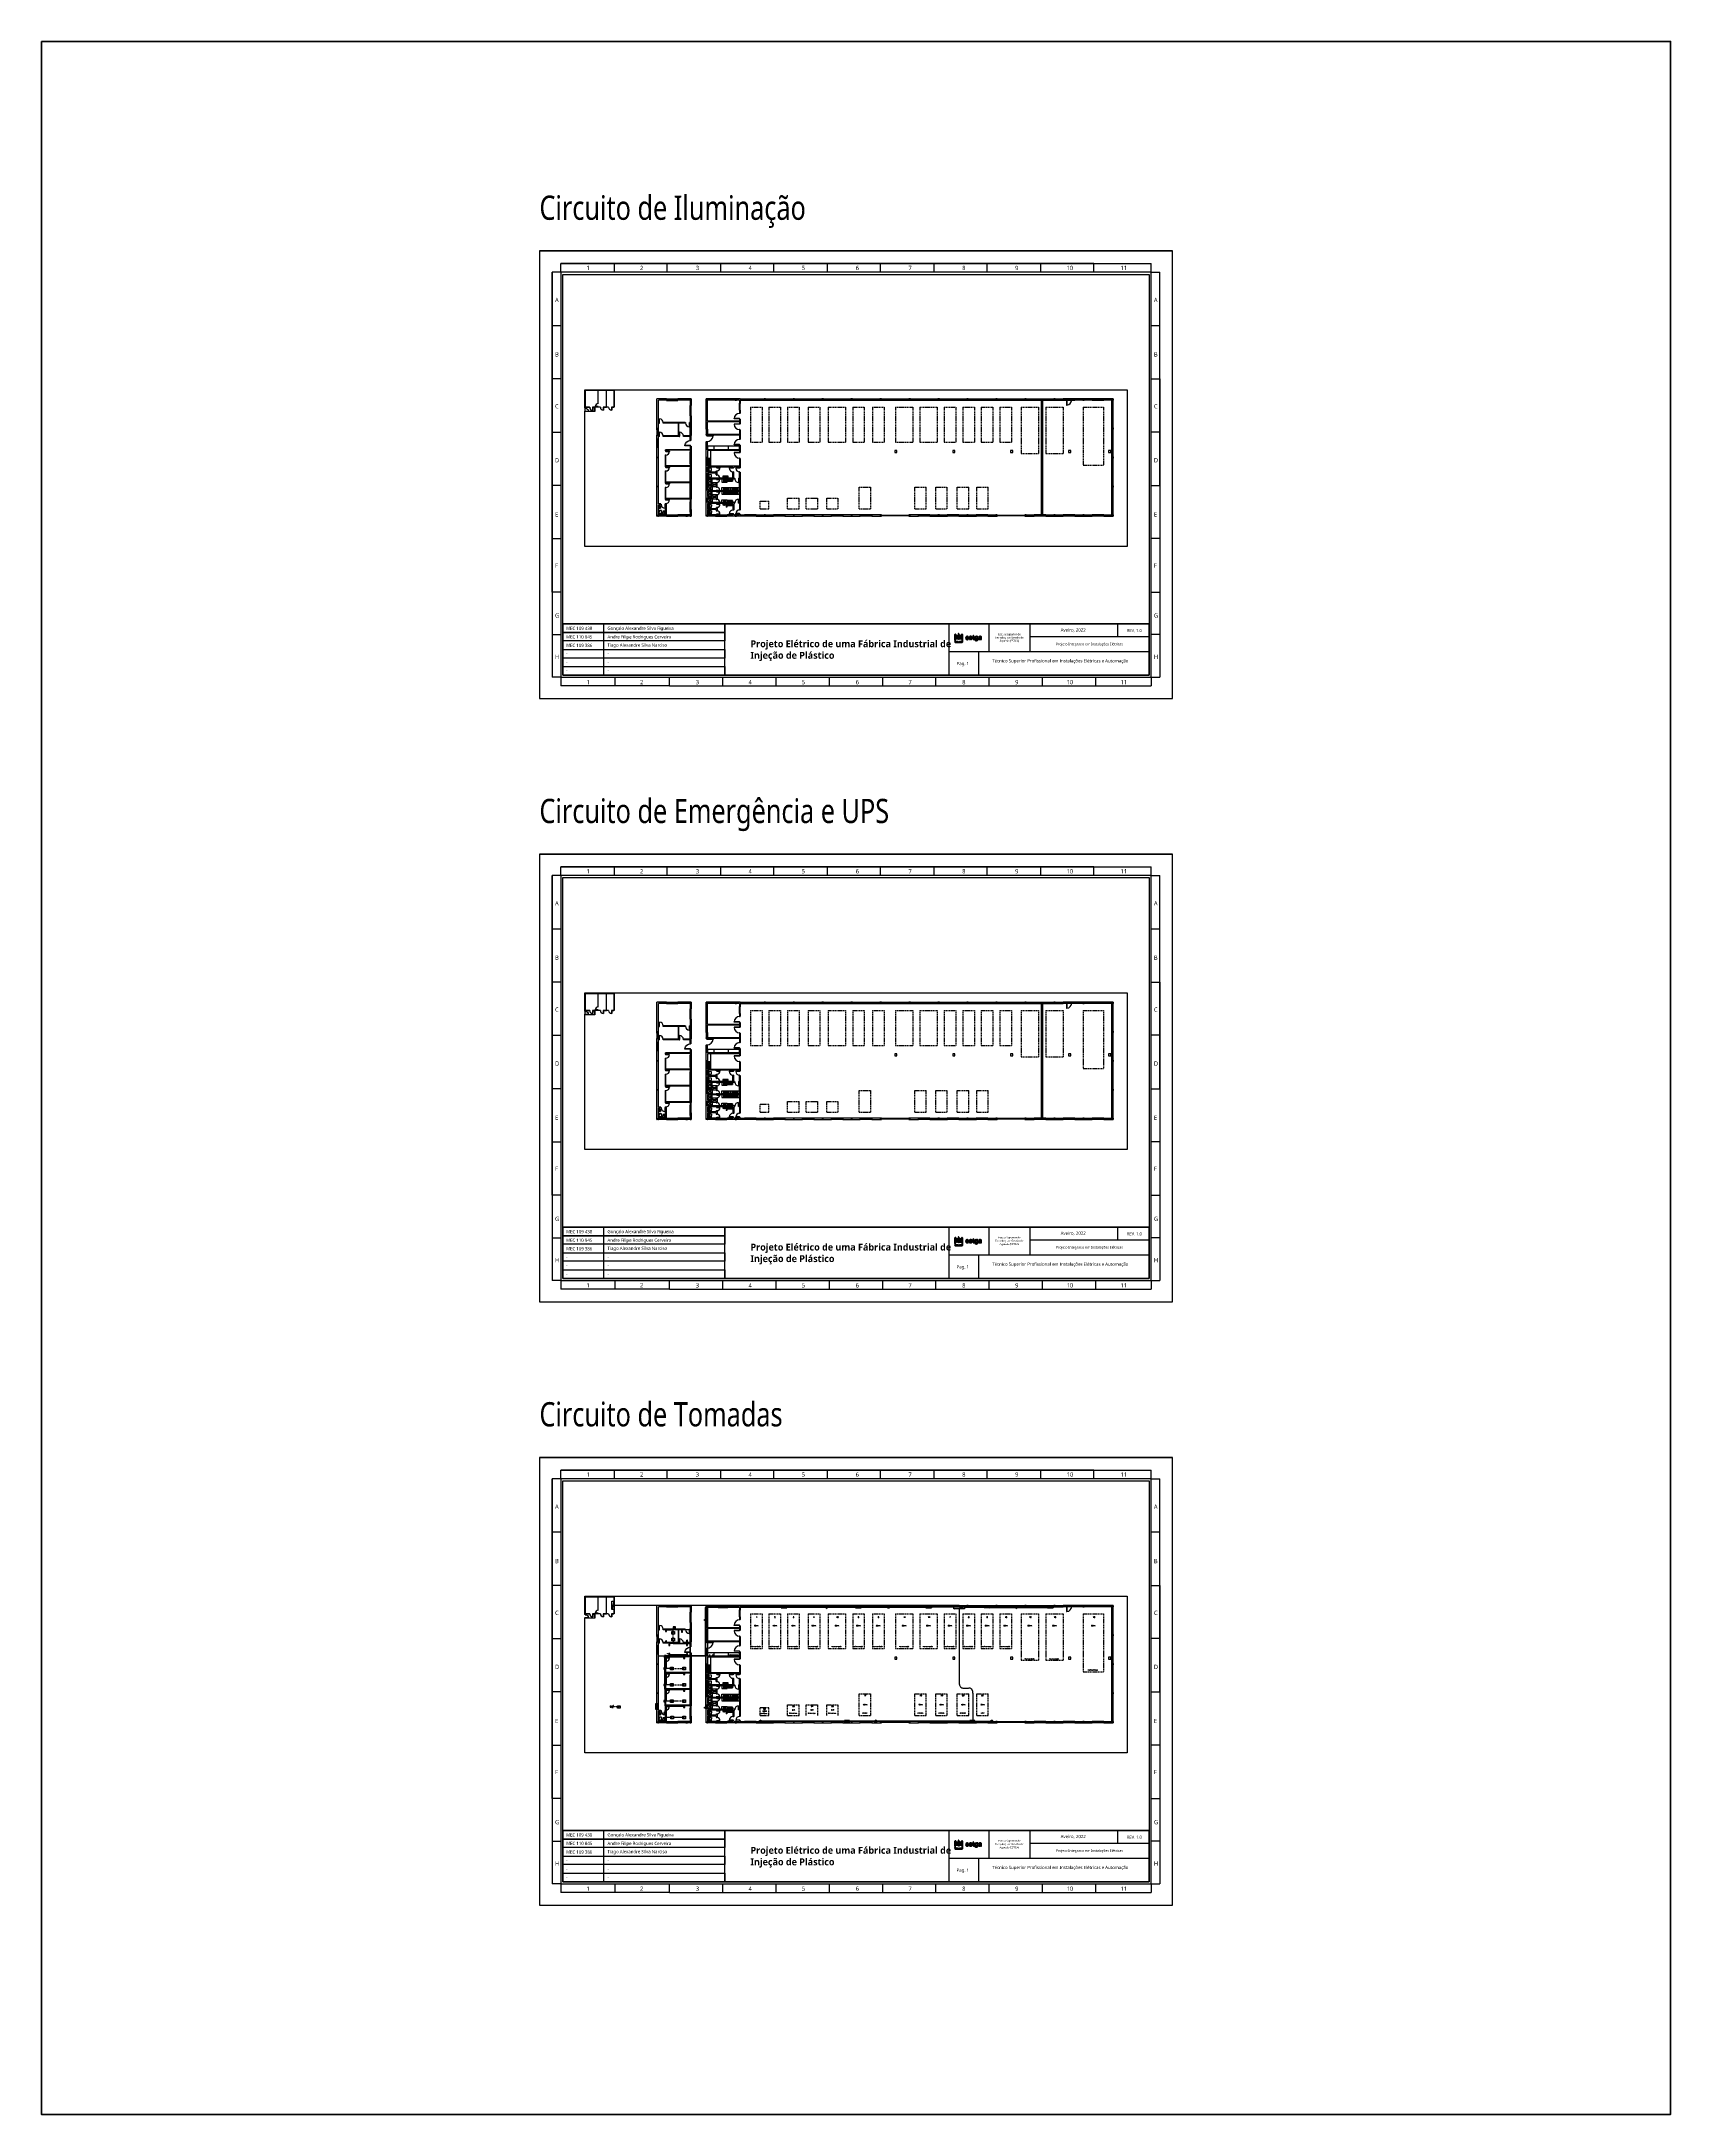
# Model space of a CAD drawing. Header units: millimetres. Extents: x -559 to 10735, y -2326 to 211.
# Drawn here: x 3181 to 4692, y -2326 to -404 of the extents above; entities that cross this region are included whole.
import ezdxf

# ---------------------------------------------------------------- set-up
doc = ezdxf.new("R2010")
doc.units = ezdxf.units.MM
doc.header["$LTSCALE"] = 4
for name, pattern in [('ACANSTGB', [0.354331, 0.15748, -0.03937, 0.03937, -0.03937, 0.03937, -0.03937]), ('ACANSTGL', [0.11811, 0.07874, -0.03937]), ('HIDDEN', [0.375, 0.25, -0.125]), ('HIDDEN2', [0.1875, 0.125, -0.0625])]:
    doc.linetypes.add(name, pattern=pattern)
for name, color, linetype in [('Alimentaçao dos Q.E. e Cargas', 2, 'Continuous'), ('Cabeçalho', 252, 'Continuous'), ('Circuito de Tomadas', 3, 'Continuous'), ('Diagrama dos Q.E', 20, 'Continuous'), ('Extremos da Area Total', 253, 'Continuous'), ('Limite do Plano', 255, 'Continuous'), ('Modelo', 251, 'Continuous'), ('Modificaçoes da Planta Baixa', 255, 'Continuous'), ('Planta Baixa', 251, 'Continuous'), ('Texto Cabeçalho', 3, 'Continuous'), ('Titulos de Pagina', 1, 'Continuous')]:
    doc.layers.add(name, color=color, linetype=linetype)
doc.styles.add('ROMANS8', font='romans8', dxfattribs={"height": 0.2})
doc.styles.get("Standard").update_dxf_attribs({"font": ''})
doc.styles.add('STYLE1', font='', dxfattribs={"width": 0.8})
doc.styles.get('Standard').set_extended_font_data('Meiryo UI')
doc.styles.get('STYLE1').set_extended_font_data('Meiryo UI')

# ---------------------------------------------------------------- blocks, each defined once
blk = doc.blocks.new('A1063DH-flat-1-flat-1')
at = {"color": 9}
blk.add_line((0.46, -0.58), (0.46, -0.57), dxfattribs=at)
for points in [[(0.48, 0.62), (0.02, 0.62, 0.553012), (0, 0.6, 0.624336)], [(0, 0.6), (0, -0.6, 0.285257), (0.02, -0.62, 0.233769)], [(0.18, 0.18), (0.03, 0.18), (0.03, 0.22), (0.18, 0.22, -0.817655), (0.19, 0.18, 4.933965)], [(0.45, 0.61), (0.09, 0.61, 0.467329), (0.08, 0.59, 0.836247)], [(0.08, 0.59), (0.08, 0.26, 0.40231), (0.1, 0.23, 0.020408)], [(0.45, 0.17), (0.09, 0.17, 0.467329), (0.08, 0.15, 0.836247)], [(0.08, 0.15), (0.08, -0.18, 0.40231), (0.1, -0.2, 0.020408)], [(0.1, 0.23), (0.45, 0.23, 0.426218), (0.48, 0.26, -1.041667)], [(0.48, 0.26), (0.47, 0.59, 0.499438), (0.45, 0.61, 6.940275)], [(0.48, -0.18), (0.47, 0.15, 0.499438), (0.45, 0.17, 6.940275)], [(0.5, -0.6), (0.5, 0.61, 0.373967), (0.49, 0.62, -14.45072)], [(0.09, -0.2), (0.09, -0.57, 0.285257), (0.11, -0.6, 0.233769)], [(0.1, -0.2), (0.45, -0.2, 0.426218), (0.48, -0.18, -1.041667)], [(0.12, -0.6), (0.43, -0.6, 0.331496), (0.46, -0.58, -0.744843)]]:
    blk.add_lwpolyline(points, format="xyb", dxfattribs=at)
for points in [[(0.06, 0.18), (0.06, 0.07), (0.02, 0.07), (0.02, 0.32), (0.06, 0.32), (0.06, 0.22)], [(0.02, -0.62), (0.03, -0.62)], [(0.03, -0.62), (0.47, -0.62)], [(0.11, -0.6), (0.12, -0.6)], [(0.13, -0.2), (0.13, -0.6)], [(0.18, -0.2), (0.18, -0.6)], [(0.23, -0.2), (0.23, -0.6)], [(0.28, -0.2), (0.28, -0.6)], [(0.33, -0.2), (0.33, -0.6)], [(0.38, -0.2), (0.38, -0.6)], [(0.43, -0.2), (0.43, -0.6)], [(0.46, -0.57), (0.46, -0.2)]]:
    blk.add_lwpolyline(points, dxfattribs=at)
for centre in [(0.28, 0.43), (0.28, -0.01)]:
    blk.add_circle(centre, 0.0214, dxfattribs=at)
blk.add_arc((0.47, -0.59), 0.0315, 274.095, 350.2366, dxfattribs=at)
blk = doc.blocks.new('A1170DK-flat-1-flat-1')
at = {"color": 9}
for p, q in [((0.6, 2.69), (0, 2.69)), ((0, 2.69), (0, 0)), ((0, 0), (0.6, 0)), ((0.58, 0), (0.58, 2.69)), ((0.6, 0), (0.6, 2.69))]:
    blk.add_line(p, q, dxfattribs=at)
blk = doc.blocks.new('AUW01D3S-flat-27-flat-1')
at = {"color": 9}
for p, q in [((0, 0.125), (-2, 0.125)), ((0, -0.125), (-2, -0.125))]:
    blk.add_line(p, q, dxfattribs=at)
blk = doc.blocks.new('AUD18D1S-flat-57-flat-1')
at = {"color": 9}
for p, q in [((-2, -0.125), (-2, 0.125)), ((0, 0.125), (0, -0.125))]:
    blk.add_line(p, q, dxfattribs=at)
blk = doc.blocks.new('AUD19D1S-flat-57-flat-1')
at = {"color": 9}
for p, q in [((-2, 0), (-2, 0)), ((0, 0), (0, 0))]:
    blk.add_line(p, q, dxfattribs=at)
blk = doc.blocks.new('AUD37D1S-flat-177-flat-1')
at = {"color": 9}
for p, q in [((-0.05, 0.05), (-0.05, -0.05)), ((0, 0.05), (-0.05, 0.05)), ((0, -0.05), (0, 0.05)), ((-0.05, -0.05), (0, -0.05))]:
    blk.add_line(p, q, dxfattribs=at)
at = {"color": 9, "oblique": 36.8699, "width": 1.25, "flags": 3}
for p in [(-0.05, 0.05), (-0.05, 0), (-0.05, -0.05)]:
    blk.add_attdef('JAMBPT', p, '', height=0.00632, rotation=243.4349, dxfattribs=at)
at = {"color": 9, "width": 0.5, "flags": 3}
for p in [(-0.05, 0), (-0.05, -0.05)]:
    blk.add_attdef('JAMBPT', p, '', height=0.01, rotation=180, dxfattribs=at)
blk = doc.blocks.new('AUD37D1S-flat-176-flat-1')
at = {"color": 9}
for p, q in [((0, -0.05), (0, 0.05)), ((0, 0.05), (0.05, 0.05)), ((0.05, 0.05), (0.05, -0.05)), ((0.05, -0.05), (0, -0.05))]:
    blk.add_line(p, q, dxfattribs=at)
at = {"color": 9, "text_generation_flag": 4, "width": 1.25, "flags": 3}
for p in [(0.05, 0.05), (0.05, 0), (0.05, -0.05)]:
    blk.add_attdef('JAMBPT', p, '', height=0.00632, rotation=296.5651, dxfattribs=at)
at = {"color": 9, "text_generation_flag": 4, "width": 0.5, "flags": 3}
for p in [(0.05, 0), (0.05, -0.05)]:
    blk.add_attdef('JAMBPT', p, '', height=0.01, dxfattribs=at)
blk = doc.blocks.new('AUD40D1S-flat-54-flat-1')
at = {"color": 9}
for p, q in [((-1, 0.05), (-1, -0.05)), ((1, 0.05), (-1, 0.05)), ((1, -0.05), (1, 0.05)), ((-1, -0.05), (1, -0.05))]:
    blk.add_line(p, q, dxfattribs=at)
blk = doc.blocks.new('AUD40D1S-flat-53-flat-1')
at = {"color": 9}
for p, q in [((-1, 0.05), (-1, -0.05)), ((1, 0.05), (-1, 0.05)), ((1, -0.05), (1, 0.05)), ((-1, -0.05), (1, -0.05))]:
    blk.add_line(p, q, dxfattribs=at)
blk = doc.blocks.new('AUD37D1S-flat-175-flat-1')
at = {"color": 9}
for p, q in [((-0.05, 0.05), (-0.05, -0.05)), ((0, 0.05), (-0.05, 0.05)), ((0, -0.05), (0, 0.05)), ((-0.05, -0.05), (0, -0.05))]:
    blk.add_line(p, q, dxfattribs=at)
at = {"color": 9, "oblique": 36.8699, "width": 1.25, "flags": 3}
for p in [(-0.05, 0.05), (-0.05, 0), (-0.05, -0.05)]:
    blk.add_attdef('JAMBPT', p, '', height=0.00632, rotation=243.4349, dxfattribs=at)
at = {"color": 9, "width": 0.5, "flags": 3}
for p in [(-0.05, 0), (-0.05, -0.05)]:
    blk.add_attdef('JAMBPT', p, '', height=0.01, rotation=180, dxfattribs=at)
blk = doc.blocks.new('AUD37D1S-flat-174-flat-1')
at = {"color": 9}
for p, q in [((-0.05, 0.05), (-0.05, -0.05)), ((0, 0.05), (-0.05, 0.05)), ((0, -0.05), (0, 0.05)), ((-0.05, -0.05), (0, -0.05))]:
    blk.add_line(p, q, dxfattribs=at)
at = {"color": 9, "oblique": 36.8699, "width": 1.25, "flags": 3}
for p in [(-0.05, 0.05), (-0.05, 0), (-0.05, -0.05)]:
    blk.add_attdef('JAMBPT', p, '', height=0.00632, rotation=243.4349, dxfattribs=at)
at = {"color": 9, "width": 0.5, "flags": 3}
for p in [(-0.05, 0), (-0.05, -0.05)]:
    blk.add_attdef('JAMBPT', p, '', height=0.01, rotation=180, dxfattribs=at)
blk = doc.blocks.new('AUD37D1S-flat-173-flat-1')
at = {"color": 9}
for p, q in [((-0.05, 0.05), (-0.05, -0.05)), ((0, 0.05), (-0.05, 0.05)), ((0, -0.05), (0, 0.05)), ((-0.05, -0.05), (0, -0.05))]:
    blk.add_line(p, q, dxfattribs=at)
at = {"color": 9, "oblique": 36.8699, "width": 1.25, "flags": 3}
for p in [(-0.05, 0.05), (-0.05, 0), (-0.05, -0.05)]:
    blk.add_attdef('JAMBPT', p, '', height=0.00632, rotation=243.4349, dxfattribs=at)
at = {"color": 9, "width": 0.5, "flags": 3}
for p in [(-0.05, 0), (-0.05, -0.05)]:
    blk.add_attdef('JAMBPT', p, '', height=0.01, rotation=180, dxfattribs=at)
blk = doc.blocks.new('AUW01D1S-flat-88-flat-1')
at = {"color": 9}
blk.add_line((0.21875, 0), (-0.21875, 0), dxfattribs=at)
blk = doc.blocks.new('AUW01D1S-flat-87-flat-1')
at = {"color": 9}
blk.add_line((0.21875, 0), (-0.21875, 0), dxfattribs=at)
blk = doc.blocks.new('AUW01D1S-flat-86-flat-1')
at = {"color": 9}
blk.add_line((0.21875, 0), (-0.21875, 0), dxfattribs=at)
blk = doc.blocks.new('AUW01D1S-flat-85-flat-1')
at = {"color": 9}
blk.add_line((0.21875, 0), (-0.21875, 0), dxfattribs=at)
blk = doc.blocks.new('AUW01D3S-flat-26-flat-1')
at = {"color": 9}
for p, q in [((0, 0.125), (-2, 0.125)), ((0, -0.125), (-2, -0.125))]:
    blk.add_line(p, q, dxfattribs=at)
blk = doc.blocks.new('AUD18D1S-flat-56-flat-1')
at = {"color": 9}
for p, q in [((-2, -0.125), (-2, 0.125)), ((0, 0.125), (0, -0.125))]:
    blk.add_line(p, q, dxfattribs=at)
blk = doc.blocks.new('AUD19D1S-flat-56-flat-1')
at = {"color": 9}
for p, q in [((-2, 0), (-2, 0)), ((0, 0), (0, 0))]:
    blk.add_line(p, q, dxfattribs=at)
blk = doc.blocks.new('AUD37D1S-flat-172-flat-1')
at = {"color": 9}
for p, q in [((-0.05, 0.05), (-0.05, -0.05)), ((0, 0.05), (-0.05, 0.05)), ((0, -0.05), (0, 0.05)), ((-0.05, -0.05), (0, -0.05))]:
    blk.add_line(p, q, dxfattribs=at)
at = {"color": 9, "oblique": 36.8699, "width": 1.25, "flags": 3}
for p in [(-0.05, 0.05), (-0.05, 0), (-0.05, -0.05)]:
    blk.add_attdef('JAMBPT', p, '', height=0.00632, rotation=243.4349, dxfattribs=at)
at = {"color": 9, "width": 0.5, "flags": 3}
for p in [(-0.05, 0), (-0.05, -0.05)]:
    blk.add_attdef('JAMBPT', p, '', height=0.01, rotation=180, dxfattribs=at)
blk = doc.blocks.new('AUD37D1S-flat-171-flat-1')
at = {"color": 9}
for p, q in [((0, -0.05), (0, 0.05)), ((0, 0.05), (0.05, 0.05)), ((0.05, 0.05), (0.05, -0.05)), ((0.05, -0.05), (0, -0.05))]:
    blk.add_line(p, q, dxfattribs=at)
at = {"color": 9, "text_generation_flag": 4, "width": 1.25, "flags": 3}
for p in [(0.05, 0.05), (0.05, 0), (0.05, -0.05)]:
    blk.add_attdef('JAMBPT', p, '', height=0.00632, rotation=296.5651, dxfattribs=at)
at = {"color": 9, "text_generation_flag": 4, "width": 0.5, "flags": 3}
for p in [(0.05, 0), (0.05, -0.05)]:
    blk.add_attdef('JAMBPT', p, '', height=0.01, dxfattribs=at)
blk = doc.blocks.new('AUD40D1S-flat-52-flat-1')
at = {"color": 9}
for p, q in [((-1, 0.05), (-1, -0.05)), ((1, 0.05), (-1, 0.05)), ((1, -0.05), (1, 0.05)), ((-1, -0.05), (1, -0.05))]:
    blk.add_line(p, q, dxfattribs=at)
blk = doc.blocks.new('AUD40D1S-flat-51-flat-1')
at = {"color": 9}
for p, q in [((-1, 0.05), (-1, -0.05)), ((1, 0.05), (-1, 0.05)), ((1, -0.05), (1, 0.05)), ((-1, -0.05), (1, -0.05))]:
    blk.add_line(p, q, dxfattribs=at)
blk = doc.blocks.new('AUD37D1S-flat-170-flat-1')
at = {"color": 9}
for p, q in [((-0.05, 0.05), (-0.05, -0.05)), ((0, 0.05), (-0.05, 0.05)), ((0, -0.05), (0, 0.05)), ((-0.05, -0.05), (0, -0.05))]:
    blk.add_line(p, q, dxfattribs=at)
at = {"color": 9, "oblique": 36.8699, "width": 1.25, "flags": 3}
for p in [(-0.05, 0.05), (-0.05, 0), (-0.05, -0.05)]:
    blk.add_attdef('JAMBPT', p, '', height=0.00632, rotation=243.4349, dxfattribs=at)
at = {"color": 9, "width": 0.5, "flags": 3}
for p in [(-0.05, 0), (-0.05, -0.05)]:
    blk.add_attdef('JAMBPT', p, '', height=0.01, rotation=180, dxfattribs=at)
blk = doc.blocks.new('AUD37D1S-flat-169-flat-1')
at = {"color": 9}
for p, q in [((-0.05, 0.05), (-0.05, -0.05)), ((0, 0.05), (-0.05, 0.05)), ((0, -0.05), (0, 0.05)), ((-0.05, -0.05), (0, -0.05))]:
    blk.add_line(p, q, dxfattribs=at)
at = {"color": 9, "oblique": 36.8699, "width": 1.25, "flags": 3}
for p in [(-0.05, 0.05), (-0.05, 0), (-0.05, -0.05)]:
    blk.add_attdef('JAMBPT', p, '', height=0.00632, rotation=243.4349, dxfattribs=at)
at = {"color": 9, "width": 0.5, "flags": 3}
for p in [(-0.05, 0), (-0.05, -0.05)]:
    blk.add_attdef('JAMBPT', p, '', height=0.01, rotation=180, dxfattribs=at)
blk = doc.blocks.new('AUD37D1S-flat-168-flat-1')
at = {"color": 9}
for p, q in [((-0.05, 0.05), (-0.05, -0.05)), ((0, 0.05), (-0.05, 0.05)), ((0, -0.05), (0, 0.05)), ((-0.05, -0.05), (0, -0.05))]:
    blk.add_line(p, q, dxfattribs=at)
at = {"color": 9, "oblique": 36.8699, "width": 1.25, "flags": 3}
for p in [(-0.05, 0.05), (-0.05, 0), (-0.05, -0.05)]:
    blk.add_attdef('JAMBPT', p, '', height=0.00632, rotation=243.4349, dxfattribs=at)
at = {"color": 9, "width": 0.5, "flags": 3}
for p in [(-0.05, 0), (-0.05, -0.05)]:
    blk.add_attdef('JAMBPT', p, '', height=0.01, rotation=180, dxfattribs=at)
blk = doc.blocks.new('AUW01D1S-flat-84-flat-1')
at = {"color": 9}
blk.add_line((0.21875, 0), (-0.21875, 0), dxfattribs=at)
blk = doc.blocks.new('AUW01D1S-flat-83-flat-1')
at = {"color": 9}
blk.add_line((0.21875, 0), (-0.21875, 0), dxfattribs=at)
blk = doc.blocks.new('AUW01D1S-flat-82-flat-1')
at = {"color": 9}
blk.add_line((0.21875, 0), (-0.21875, 0), dxfattribs=at)
blk = doc.blocks.new('AUW01D1S-flat-81-flat-1')
at = {"color": 9}
blk.add_line((0.21875, 0), (-0.21875, 0), dxfattribs=at)
blk = doc.blocks.new('AUW01D3S-flat-25-flat-1')
at = {"color": 9}
for p, q in [((0, 0.125), (-2, 0.125)), ((0, -0.125), (-2, -0.125))]:
    blk.add_line(p, q, dxfattribs=at)
blk = doc.blocks.new('AUD18D1S-flat-55-flat-1')
at = {"color": 9}
for p, q in [((-2, -0.125), (-2, 0.125)), ((0, 0.125), (0, -0.125))]:
    blk.add_line(p, q, dxfattribs=at)
blk = doc.blocks.new('AUD19D1S-flat-55-flat-1')
at = {"color": 9}
for p, q in [((-2, 0), (-2, 0)), ((0, 0), (0, 0))]:
    blk.add_line(p, q, dxfattribs=at)
blk = doc.blocks.new('AUD37D1S-flat-167-flat-1')
at = {"color": 9}
for p, q in [((-0.05, 0.05), (-0.05, -0.05)), ((0, 0.05), (-0.05, 0.05)), ((0, -0.05), (0, 0.05)), ((-0.05, -0.05), (0, -0.05))]:
    blk.add_line(p, q, dxfattribs=at)
at = {"color": 9, "oblique": 36.8699, "width": 1.25, "flags": 3}
for p in [(-0.05, 0.05), (-0.05, 0), (-0.05, -0.05)]:
    blk.add_attdef('JAMBPT', p, '', height=0.00632, rotation=243.4349, dxfattribs=at)
at = {"color": 9, "width": 0.5, "flags": 3}
for p in [(-0.05, 0), (-0.05, -0.05)]:
    blk.add_attdef('JAMBPT', p, '', height=0.01, rotation=180, dxfattribs=at)
blk = doc.blocks.new('AUD37D1S-flat-166-flat-1')
at = {"color": 9}
for p, q in [((0, -0.05), (0, 0.05)), ((0, 0.05), (0.05, 0.05)), ((0.05, 0.05), (0.05, -0.05)), ((0.05, -0.05), (0, -0.05))]:
    blk.add_line(p, q, dxfattribs=at)
at = {"color": 9, "text_generation_flag": 4, "width": 1.25, "flags": 3}
for p in [(0.05, 0.05), (0.05, 0), (0.05, -0.05)]:
    blk.add_attdef('JAMBPT', p, '', height=0.00632, rotation=296.5651, dxfattribs=at)
at = {"color": 9, "text_generation_flag": 4, "width": 0.5, "flags": 3}
for p in [(0.05, 0), (0.05, -0.05)]:
    blk.add_attdef('JAMBPT', p, '', height=0.01, dxfattribs=at)
blk = doc.blocks.new('AUD40D1S-flat-50-flat-1')
at = {"color": 9}
for p, q in [((-1, 0.05), (-1, -0.05)), ((1, 0.05), (-1, 0.05)), ((1, -0.05), (1, 0.05)), ((-1, -0.05), (1, -0.05))]:
    blk.add_line(p, q, dxfattribs=at)
blk = doc.blocks.new('AUD40D1S-flat-49-flat-1')
at = {"color": 9}
for p, q in [((-1, 0.05), (-1, -0.05)), ((1, 0.05), (-1, 0.05)), ((1, -0.05), (1, 0.05)), ((-1, -0.05), (1, -0.05))]:
    blk.add_line(p, q, dxfattribs=at)
blk = doc.blocks.new('AUD37D1S-flat-165-flat-1')
at = {"color": 9}
for p, q in [((-0.05, 0.05), (-0.05, -0.05)), ((0, 0.05), (-0.05, 0.05)), ((0, -0.05), (0, 0.05)), ((-0.05, -0.05), (0, -0.05))]:
    blk.add_line(p, q, dxfattribs=at)
at = {"color": 9, "oblique": 36.8699, "width": 1.25, "flags": 3}
for p in [(-0.05, 0.05), (-0.05, 0), (-0.05, -0.05)]:
    blk.add_attdef('JAMBPT', p, '', height=0.00632, rotation=243.4349, dxfattribs=at)
at = {"color": 9, "width": 0.5, "flags": 3}
for p in [(-0.05, 0), (-0.05, -0.05)]:
    blk.add_attdef('JAMBPT', p, '', height=0.01, rotation=180, dxfattribs=at)
blk = doc.blocks.new('AUD37D1S-flat-164-flat-1')
at = {"color": 9}
for p, q in [((-0.05, 0.05), (-0.05, -0.05)), ((0, 0.05), (-0.05, 0.05)), ((0, -0.05), (0, 0.05)), ((-0.05, -0.05), (0, -0.05))]:
    blk.add_line(p, q, dxfattribs=at)
at = {"color": 9, "oblique": 36.8699, "width": 1.25, "flags": 3}
for p in [(-0.05, 0.05), (-0.05, 0), (-0.05, -0.05)]:
    blk.add_attdef('JAMBPT', p, '', height=0.00632, rotation=243.4349, dxfattribs=at)
at = {"color": 9, "width": 0.5, "flags": 3}
for p in [(-0.05, 0), (-0.05, -0.05)]:
    blk.add_attdef('JAMBPT', p, '', height=0.01, rotation=180, dxfattribs=at)
blk = doc.blocks.new('AUD37D1S-flat-163-flat-1')
at = {"color": 9}
for p, q in [((-0.05, 0.05), (-0.05, -0.05)), ((0, 0.05), (-0.05, 0.05)), ((0, -0.05), (0, 0.05)), ((-0.05, -0.05), (0, -0.05))]:
    blk.add_line(p, q, dxfattribs=at)
at = {"color": 9, "oblique": 36.8699, "width": 1.25, "flags": 3}
for p in [(-0.05, 0.05), (-0.05, 0), (-0.05, -0.05)]:
    blk.add_attdef('JAMBPT', p, '', height=0.00632, rotation=243.4349, dxfattribs=at)
at = {"color": 9, "width": 0.5, "flags": 3}
for p in [(-0.05, 0), (-0.05, -0.05)]:
    blk.add_attdef('JAMBPT', p, '', height=0.01, rotation=180, dxfattribs=at)
blk = doc.blocks.new('AUW01D1S-flat-80-flat-1')
at = {"color": 9}
blk.add_line((0.21875, 0), (-0.21875, 0), dxfattribs=at)
blk = doc.blocks.new('AUW01D1S-flat-79-flat-1')
at = {"color": 9}
blk.add_line((0.21875, 0), (-0.21875, 0), dxfattribs=at)
blk = doc.blocks.new('AUW01D1S-flat-78-flat-1')
at = {"color": 9}
blk.add_line((0.21875, 0), (-0.21875, 0), dxfattribs=at)
blk = doc.blocks.new('AUW01D1S-flat-77-flat-1')
at = {"color": 9}
blk.add_line((0.21875, 0), (-0.21875, 0), dxfattribs=at)
blk = doc.blocks.new('AUW01D3S-flat-24-flat-1')
at = {"color": 9}
for p, q in [((0, 0.125), (-2, 0.125)), ((0, -0.125), (-2, -0.125))]:
    blk.add_line(p, q, dxfattribs=at)
blk = doc.blocks.new('AUD18D1S-flat-54-flat-1')
at = {"color": 9}
for p, q in [((-2, -0.125), (-2, 0.125)), ((0, 0.125), (0, -0.125))]:
    blk.add_line(p, q, dxfattribs=at)
blk = doc.blocks.new('AUD19D1S-flat-54-flat-1')
at = {"color": 9}
for p, q in [((-2, 0), (-2, 0)), ((0, 0), (0, 0))]:
    blk.add_line(p, q, dxfattribs=at)
blk = doc.blocks.new('AUD37D1S-flat-162-flat-1')
at = {"color": 9}
for p, q in [((-0.05, 0.05), (-0.05, -0.05)), ((0, 0.05), (-0.05, 0.05)), ((0, -0.05), (0, 0.05)), ((-0.05, -0.05), (0, -0.05))]:
    blk.add_line(p, q, dxfattribs=at)
at = {"color": 9, "oblique": 36.8699, "width": 1.25, "flags": 3}
for p in [(-0.05, 0.05), (-0.05, 0), (-0.05, -0.05)]:
    blk.add_attdef('JAMBPT', p, '', height=0.00632, rotation=243.4349, dxfattribs=at)
at = {"color": 9, "width": 0.5, "flags": 3}
for p in [(-0.05, 0), (-0.05, -0.05)]:
    blk.add_attdef('JAMBPT', p, '', height=0.01, rotation=180, dxfattribs=at)
blk = doc.blocks.new('AUD37D1S-flat-161-flat-1')
at = {"color": 9}
for p, q in [((0, -0.05), (0, 0.05)), ((0, 0.05), (0.05, 0.05)), ((0.05, 0.05), (0.05, -0.05)), ((0.05, -0.05), (0, -0.05))]:
    blk.add_line(p, q, dxfattribs=at)
at = {"color": 9, "text_generation_flag": 4, "width": 1.25, "flags": 3}
for p in [(0.05, 0.05), (0.05, 0), (0.05, -0.05)]:
    blk.add_attdef('JAMBPT', p, '', height=0.00632, rotation=296.5651, dxfattribs=at)
at = {"color": 9, "text_generation_flag": 4, "width": 0.5, "flags": 3}
for p in [(0.05, 0), (0.05, -0.05)]:
    blk.add_attdef('JAMBPT', p, '', height=0.01, dxfattribs=at)
blk = doc.blocks.new('AUD40D1S-flat-48-flat-1')
at = {"color": 9}
for p, q in [((-1, 0.05), (-1, -0.05)), ((1, 0.05), (-1, 0.05)), ((1, -0.05), (1, 0.05)), ((-1, -0.05), (1, -0.05))]:
    blk.add_line(p, q, dxfattribs=at)
blk = doc.blocks.new('AUD40D1S-flat-47-flat-1')
at = {"color": 9}
for p, q in [((-1, 0.05), (-1, -0.05)), ((1, 0.05), (-1, 0.05)), ((1, -0.05), (1, 0.05)), ((-1, -0.05), (1, -0.05))]:
    blk.add_line(p, q, dxfattribs=at)
blk = doc.blocks.new('AUD37D1S-flat-160-flat-1')
at = {"color": 9}
for p, q in [((-0.05, 0.05), (-0.05, -0.05)), ((0, 0.05), (-0.05, 0.05)), ((0, -0.05), (0, 0.05)), ((-0.05, -0.05), (0, -0.05))]:
    blk.add_line(p, q, dxfattribs=at)
at = {"color": 9, "oblique": 36.8699, "width": 1.25, "flags": 3}
for p in [(-0.05, 0.05), (-0.05, 0), (-0.05, -0.05)]:
    blk.add_attdef('JAMBPT', p, '', height=0.00632, rotation=243.4349, dxfattribs=at)
at = {"color": 9, "width": 0.5, "flags": 3}
for p in [(-0.05, 0), (-0.05, -0.05)]:
    blk.add_attdef('JAMBPT', p, '', height=0.01, rotation=180, dxfattribs=at)
blk = doc.blocks.new('AUD37D1S-flat-159-flat-1')
at = {"color": 9}
for p, q in [((-0.05, 0.05), (-0.05, -0.05)), ((0, 0.05), (-0.05, 0.05)), ((0, -0.05), (0, 0.05)), ((-0.05, -0.05), (0, -0.05))]:
    blk.add_line(p, q, dxfattribs=at)
at = {"color": 9, "oblique": 36.8699, "width": 1.25, "flags": 3}
for p in [(-0.05, 0.05), (-0.05, 0), (-0.05, -0.05)]:
    blk.add_attdef('JAMBPT', p, '', height=0.00632, rotation=243.4349, dxfattribs=at)
at = {"color": 9, "width": 0.5, "flags": 3}
for p in [(-0.05, 0), (-0.05, -0.05)]:
    blk.add_attdef('JAMBPT', p, '', height=0.01, rotation=180, dxfattribs=at)
blk = doc.blocks.new('AUD37D1S-flat-158-flat-1')
at = {"color": 9}
for p, q in [((-0.05, 0.05), (-0.05, -0.05)), ((0, 0.05), (-0.05, 0.05)), ((0, -0.05), (0, 0.05)), ((-0.05, -0.05), (0, -0.05))]:
    blk.add_line(p, q, dxfattribs=at)
at = {"color": 9, "oblique": 36.8699, "width": 1.25, "flags": 3}
for p in [(-0.05, 0.05), (-0.05, 0), (-0.05, -0.05)]:
    blk.add_attdef('JAMBPT', p, '', height=0.00632, rotation=243.4349, dxfattribs=at)
at = {"color": 9, "width": 0.5, "flags": 3}
for p in [(-0.05, 0), (-0.05, -0.05)]:
    blk.add_attdef('JAMBPT', p, '', height=0.01, rotation=180, dxfattribs=at)
blk = doc.blocks.new('AUW01D1S-flat-76-flat-1')
at = {"color": 9}
blk.add_line((0.21875, 0), (-0.21875, 0), dxfattribs=at)
blk = doc.blocks.new('AUW01D1S-flat-75-flat-1')
at = {"color": 9}
blk.add_line((0.21875, 0), (-0.21875, 0), dxfattribs=at)
blk = doc.blocks.new('AUW01D1S-flat-74-flat-1')
at = {"color": 9}
blk.add_line((0.21875, 0), (-0.21875, 0), dxfattribs=at)
blk = doc.blocks.new('AUW01D1S-flat-73-flat-1')
at = {"color": 9}
blk.add_line((0.21875, 0), (-0.21875, 0), dxfattribs=at)
blk = doc.blocks.new('AUW01D3S-flat-23-flat-1')
at = {"color": 9}
for p, q in [((0, 0.125), (-2, 0.125)), ((0, -0.125), (-2, -0.125))]:
    blk.add_line(p, q, dxfattribs=at)
blk = doc.blocks.new('AUD18D1S-flat-53-flat-1')
at = {"color": 9}
for p, q in [((-2, -0.125), (-2, 0.125)), ((0, 0.125), (0, -0.125))]:
    blk.add_line(p, q, dxfattribs=at)
blk = doc.blocks.new('AUD19D1S-flat-53-flat-1')
at = {"color": 9}
for p, q in [((-2, 0), (-2, 0)), ((0, 0), (0, 0))]:
    blk.add_line(p, q, dxfattribs=at)
blk = doc.blocks.new('AUD37D1S-flat-157-flat-1')
at = {"color": 9}
for p, q in [((-0.05, 0.05), (-0.05, -0.05)), ((0, 0.05), (-0.05, 0.05)), ((0, -0.05), (0, 0.05)), ((-0.05, -0.05), (0, -0.05))]:
    blk.add_line(p, q, dxfattribs=at)
at = {"color": 9, "oblique": 36.8699, "width": 1.25, "flags": 3}
for p in [(-0.05, 0.05), (-0.05, 0), (-0.05, -0.05)]:
    blk.add_attdef('JAMBPT', p, '', height=0.00632, rotation=243.4349, dxfattribs=at)
at = {"color": 9, "width": 0.5, "flags": 3}
for p in [(-0.05, 0), (-0.05, -0.05)]:
    blk.add_attdef('JAMBPT', p, '', height=0.01, rotation=180, dxfattribs=at)
blk = doc.blocks.new('AUD37D1S-flat-156-flat-1')
at = {"color": 9}
for p, q in [((0, -0.05), (0, 0.05)), ((0, 0.05), (0.05, 0.05)), ((0.05, 0.05), (0.05, -0.05)), ((0.05, -0.05), (0, -0.05))]:
    blk.add_line(p, q, dxfattribs=at)
at = {"color": 9, "text_generation_flag": 4, "width": 1.25, "flags": 3}
for p in [(0.05, 0.05), (0.05, 0), (0.05, -0.05)]:
    blk.add_attdef('JAMBPT', p, '', height=0.00632, rotation=296.5651, dxfattribs=at)
at = {"color": 9, "text_generation_flag": 4, "width": 0.5, "flags": 3}
for p in [(0.05, 0), (0.05, -0.05)]:
    blk.add_attdef('JAMBPT', p, '', height=0.01, dxfattribs=at)
blk = doc.blocks.new('AUD40D1S-flat-46-flat-1')
at = {"color": 9}
for p, q in [((-1, 0.05), (-1, -0.05)), ((1, 0.05), (-1, 0.05)), ((1, -0.05), (1, 0.05)), ((-1, -0.05), (1, -0.05))]:
    blk.add_line(p, q, dxfattribs=at)
blk = doc.blocks.new('AUD40D1S-flat-45-flat-1')
at = {"color": 9}
for p, q in [((-1, 0.05), (-1, -0.05)), ((1, 0.05), (-1, 0.05)), ((1, -0.05), (1, 0.05)), ((-1, -0.05), (1, -0.05))]:
    blk.add_line(p, q, dxfattribs=at)
blk = doc.blocks.new('AUD37D1S-flat-155-flat-1')
at = {"color": 9}
for p, q in [((-0.05, 0.05), (-0.05, -0.05)), ((0, 0.05), (-0.05, 0.05)), ((0, -0.05), (0, 0.05)), ((-0.05, -0.05), (0, -0.05))]:
    blk.add_line(p, q, dxfattribs=at)
at = {"color": 9, "oblique": 36.8699, "width": 1.25, "flags": 3}
for p in [(-0.05, 0.05), (-0.05, 0), (-0.05, -0.05)]:
    blk.add_attdef('JAMBPT', p, '', height=0.00632, rotation=243.4349, dxfattribs=at)
at = {"color": 9, "width": 0.5, "flags": 3}
for p in [(-0.05, 0), (-0.05, -0.05)]:
    blk.add_attdef('JAMBPT', p, '', height=0.01, rotation=180, dxfattribs=at)
blk = doc.blocks.new('AUD37D1S-flat-154-flat-1')
at = {"color": 9}
for p, q in [((-0.05, 0.05), (-0.05, -0.05)), ((0, 0.05), (-0.05, 0.05)), ((0, -0.05), (0, 0.05)), ((-0.05, -0.05), (0, -0.05))]:
    blk.add_line(p, q, dxfattribs=at)
at = {"color": 9, "oblique": 36.8699, "width": 1.25, "flags": 3}
for p in [(-0.05, 0.05), (-0.05, 0), (-0.05, -0.05)]:
    blk.add_attdef('JAMBPT', p, '', height=0.00632, rotation=243.4349, dxfattribs=at)
at = {"color": 9, "width": 0.5, "flags": 3}
for p in [(-0.05, 0), (-0.05, -0.05)]:
    blk.add_attdef('JAMBPT', p, '', height=0.01, rotation=180, dxfattribs=at)
blk = doc.blocks.new('AUD37D1S-flat-153-flat-1')
at = {"color": 9}
for p, q in [((-0.05, 0.05), (-0.05, -0.05)), ((0, 0.05), (-0.05, 0.05)), ((0, -0.05), (0, 0.05)), ((-0.05, -0.05), (0, -0.05))]:
    blk.add_line(p, q, dxfattribs=at)
at = {"color": 9, "oblique": 36.8699, "width": 1.25, "flags": 3}
for p in [(-0.05, 0.05), (-0.05, 0), (-0.05, -0.05)]:
    blk.add_attdef('JAMBPT', p, '', height=0.00632, rotation=243.4349, dxfattribs=at)
at = {"color": 9, "width": 0.5, "flags": 3}
for p in [(-0.05, 0), (-0.05, -0.05)]:
    blk.add_attdef('JAMBPT', p, '', height=0.01, rotation=180, dxfattribs=at)
blk = doc.blocks.new('AUW01D1S-flat-72-flat-1')
at = {"color": 9}
blk.add_line((0.21875, 0), (-0.21875, 0), dxfattribs=at)
blk = doc.blocks.new('AUW01D1S-flat-71-flat-1')
at = {"color": 9}
blk.add_line((0.21875, 0), (-0.21875, 0), dxfattribs=at)
blk = doc.blocks.new('AUW01D1S-flat-70-flat-1')
at = {"color": 9}
blk.add_line((0.21875, 0), (-0.21875, 0), dxfattribs=at)
blk = doc.blocks.new('AUW01D1S-flat-69-flat-1')
at = {"color": 9}
blk.add_line((0.21875, 0), (-0.21875, 0), dxfattribs=at)
blk = doc.blocks.new('AUW01D3S-flat-22-flat-1')
at = {"color": 9}
for p, q in [((0, 0.125), (-2, 0.125)), ((0, -0.125), (-2, -0.125))]:
    blk.add_line(p, q, dxfattribs=at)
blk = doc.blocks.new('AUD18D1S-flat-52-flat-1')
at = {"color": 9}
for p, q in [((-2, -0.125), (-2, 0.125)), ((0, 0.125), (0, -0.125))]:
    blk.add_line(p, q, dxfattribs=at)
blk = doc.blocks.new('AUD19D1S-flat-52-flat-1')
at = {"color": 9}
for p, q in [((-2, 0), (-2, 0)), ((0, 0), (0, 0))]:
    blk.add_line(p, q, dxfattribs=at)
blk = doc.blocks.new('AUD37D1S-flat-152-flat-1')
at = {"color": 9}
for p, q in [((-0.05, 0.05), (-0.05, -0.05)), ((0, 0.05), (-0.05, 0.05)), ((0, -0.05), (0, 0.05)), ((-0.05, -0.05), (0, -0.05))]:
    blk.add_line(p, q, dxfattribs=at)
at = {"color": 9, "oblique": 36.8699, "width": 1.25, "flags": 3}
for p in [(-0.05, 0.05), (-0.05, 0), (-0.05, -0.05)]:
    blk.add_attdef('JAMBPT', p, '', height=0.00632, rotation=243.4349, dxfattribs=at)
at = {"color": 9, "width": 0.5, "flags": 3}
for p in [(-0.05, 0), (-0.05, -0.05)]:
    blk.add_attdef('JAMBPT', p, '', height=0.01, rotation=180, dxfattribs=at)
blk = doc.blocks.new('AUD37D1S-flat-151-flat-1')
at = {"color": 9}
for p, q in [((0, -0.05), (0, 0.05)), ((0, 0.05), (0.05, 0.05)), ((0.05, 0.05), (0.05, -0.05)), ((0.05, -0.05), (0, -0.05))]:
    blk.add_line(p, q, dxfattribs=at)
at = {"color": 9, "text_generation_flag": 4, "width": 1.25, "flags": 3}
for p in [(0.05, 0.05), (0.05, 0), (0.05, -0.05)]:
    blk.add_attdef('JAMBPT', p, '', height=0.00632, rotation=296.5651, dxfattribs=at)
at = {"color": 9, "text_generation_flag": 4, "width": 0.5, "flags": 3}
for p in [(0.05, 0), (0.05, -0.05)]:
    blk.add_attdef('JAMBPT', p, '', height=0.01, dxfattribs=at)
blk = doc.blocks.new('AUD40D1S-flat-44-flat-1')
at = {"color": 9}
for p, q in [((-1, 0.05), (-1, -0.05)), ((1, 0.05), (-1, 0.05)), ((1, -0.05), (1, 0.05)), ((-1, -0.05), (1, -0.05))]:
    blk.add_line(p, q, dxfattribs=at)
blk = doc.blocks.new('AUD40D1S-flat-43-flat-1')
at = {"color": 9}
for p, q in [((-1, 0.05), (-1, -0.05)), ((1, 0.05), (-1, 0.05)), ((1, -0.05), (1, 0.05)), ((-1, -0.05), (1, -0.05))]:
    blk.add_line(p, q, dxfattribs=at)
blk = doc.blocks.new('AUD37D1S-flat-150-flat-1')
at = {"color": 9}
for p, q in [((-0.05, 0.05), (-0.05, -0.05)), ((0, 0.05), (-0.05, 0.05)), ((0, -0.05), (0, 0.05)), ((-0.05, -0.05), (0, -0.05))]:
    blk.add_line(p, q, dxfattribs=at)
at = {"color": 9, "oblique": 36.8699, "width": 1.25, "flags": 3}
for p in [(-0.05, 0.05), (-0.05, 0), (-0.05, -0.05)]:
    blk.add_attdef('JAMBPT', p, '', height=0.00632, rotation=243.4349, dxfattribs=at)
at = {"color": 9, "width": 0.5, "flags": 3}
for p in [(-0.05, 0), (-0.05, -0.05)]:
    blk.add_attdef('JAMBPT', p, '', height=0.01, rotation=180, dxfattribs=at)
blk = doc.blocks.new('AUD37D1S-flat-149-flat-1')
at = {"color": 9}
for p, q in [((-0.05, 0.05), (-0.05, -0.05)), ((0, 0.05), (-0.05, 0.05)), ((0, -0.05), (0, 0.05)), ((-0.05, -0.05), (0, -0.05))]:
    blk.add_line(p, q, dxfattribs=at)
at = {"color": 9, "oblique": 36.8699, "width": 1.25, "flags": 3}
for p in [(-0.05, 0.05), (-0.05, 0), (-0.05, -0.05)]:
    blk.add_attdef('JAMBPT', p, '', height=0.00632, rotation=243.4349, dxfattribs=at)
at = {"color": 9, "width": 0.5, "flags": 3}
for p in [(-0.05, 0), (-0.05, -0.05)]:
    blk.add_attdef('JAMBPT', p, '', height=0.01, rotation=180, dxfattribs=at)
blk = doc.blocks.new('AUD37D1S-flat-148-flat-1')
at = {"color": 9}
for p, q in [((-0.05, 0.05), (-0.05, -0.05)), ((0, 0.05), (-0.05, 0.05)), ((0, -0.05), (0, 0.05)), ((-0.05, -0.05), (0, -0.05))]:
    blk.add_line(p, q, dxfattribs=at)
at = {"color": 9, "oblique": 36.8699, "width": 1.25, "flags": 3}
for p in [(-0.05, 0.05), (-0.05, 0), (-0.05, -0.05)]:
    blk.add_attdef('JAMBPT', p, '', height=0.00632, rotation=243.4349, dxfattribs=at)
at = {"color": 9, "width": 0.5, "flags": 3}
for p in [(-0.05, 0), (-0.05, -0.05)]:
    blk.add_attdef('JAMBPT', p, '', height=0.01, rotation=180, dxfattribs=at)
blk = doc.blocks.new('AUW01D1S-flat-68-flat-1')
at = {"color": 9}
blk.add_line((0.21875, 0), (-0.21875, 0), dxfattribs=at)
blk = doc.blocks.new('AUW01D1S-flat-67-flat-1')
at = {"color": 9}
blk.add_line((0.21875, 0), (-0.21875, 0), dxfattribs=at)
blk = doc.blocks.new('AUW01D1S-flat-66-flat-1')
at = {"color": 9}
blk.add_line((0.21875, 0), (-0.21875, 0), dxfattribs=at)
blk = doc.blocks.new('AUW01D1S-flat-65-flat-1')
at = {"color": 9}
blk.add_line((0.21875, 0), (-0.21875, 0), dxfattribs=at)
blk = doc.blocks.new('AUW01D3S-flat-21-flat-1')
at = {"color": 9}
for p, q in [((0, 0.125), (-2, 0.125)), ((0, -0.125), (-2, -0.125))]:
    blk.add_line(p, q, dxfattribs=at)
blk = doc.blocks.new('AUD18D1S-flat-51-flat-1')
at = {"color": 9}
for p, q in [((-2, -0.125), (-2, 0.125)), ((0, 0.125), (0, -0.125))]:
    blk.add_line(p, q, dxfattribs=at)
blk = doc.blocks.new('AUD19D1S-flat-51-flat-1')
at = {"color": 9}
for p, q in [((-2, 0), (-2, 0)), ((0, 0), (0, 0))]:
    blk.add_line(p, q, dxfattribs=at)
blk = doc.blocks.new('AUD37D1S-flat-147-flat-1')
at = {"color": 9}
for p, q in [((-0.05, 0.05), (-0.05, -0.05)), ((0, 0.05), (-0.05, 0.05)), ((0, -0.05), (0, 0.05)), ((-0.05, -0.05), (0, -0.05))]:
    blk.add_line(p, q, dxfattribs=at)
at = {"color": 9, "oblique": 36.8699, "width": 1.25, "flags": 3}
for p in [(-0.05, 0.05), (-0.05, 0), (-0.05, -0.05)]:
    blk.add_attdef('JAMBPT', p, '', height=0.00632, rotation=243.4349, dxfattribs=at)
at = {"color": 9, "width": 0.5, "flags": 3}
for p in [(-0.05, 0), (-0.05, -0.05)]:
    blk.add_attdef('JAMBPT', p, '', height=0.01, rotation=180, dxfattribs=at)
blk = doc.blocks.new('AUD37D1S-flat-146-flat-1')
at = {"color": 9}
for p, q in [((0, -0.05), (0, 0.05)), ((0, 0.05), (0.05, 0.05)), ((0.05, 0.05), (0.05, -0.05)), ((0.05, -0.05), (0, -0.05))]:
    blk.add_line(p, q, dxfattribs=at)
at = {"color": 9, "text_generation_flag": 4, "width": 1.25, "flags": 3}
for p in [(0.05, 0.05), (0.05, 0), (0.05, -0.05)]:
    blk.add_attdef('JAMBPT', p, '', height=0.00632, rotation=296.5651, dxfattribs=at)
at = {"color": 9, "text_generation_flag": 4, "width": 0.5, "flags": 3}
for p in [(0.05, 0), (0.05, -0.05)]:
    blk.add_attdef('JAMBPT', p, '', height=0.01, dxfattribs=at)
blk = doc.blocks.new('AUD40D1S-flat-42-flat-1')
at = {"color": 9}
for p, q in [((-1, 0.05), (-1, -0.05)), ((1, 0.05), (-1, 0.05)), ((1, -0.05), (1, 0.05)), ((-1, -0.05), (1, -0.05))]:
    blk.add_line(p, q, dxfattribs=at)
blk = doc.blocks.new('AUD40D1S-flat-41-flat-1')
at = {"color": 9}
for p, q in [((-1, 0.05), (-1, -0.05)), ((1, 0.05), (-1, 0.05)), ((1, -0.05), (1, 0.05)), ((-1, -0.05), (1, -0.05))]:
    blk.add_line(p, q, dxfattribs=at)
blk = doc.blocks.new('AUD37D1S-flat-145-flat-1')
at = {"color": 9}
for p, q in [((-0.05, 0.05), (-0.05, -0.05)), ((0, 0.05), (-0.05, 0.05)), ((0, -0.05), (0, 0.05)), ((-0.05, -0.05), (0, -0.05))]:
    blk.add_line(p, q, dxfattribs=at)
at = {"color": 9, "oblique": 36.8699, "width": 1.25, "flags": 3}
for p in [(-0.05, 0.05), (-0.05, 0), (-0.05, -0.05)]:
    blk.add_attdef('JAMBPT', p, '', height=0.00632, rotation=243.4349, dxfattribs=at)
at = {"color": 9, "width": 0.5, "flags": 3}
for p in [(-0.05, 0), (-0.05, -0.05)]:
    blk.add_attdef('JAMBPT', p, '', height=0.01, rotation=180, dxfattribs=at)
blk = doc.blocks.new('AUD37D1S-flat-144-flat-1')
at = {"color": 9}
for p, q in [((-0.05, 0.05), (-0.05, -0.05)), ((0, 0.05), (-0.05, 0.05)), ((0, -0.05), (0, 0.05)), ((-0.05, -0.05), (0, -0.05))]:
    blk.add_line(p, q, dxfattribs=at)
at = {"color": 9, "oblique": 36.8699, "width": 1.25, "flags": 3}
for p in [(-0.05, 0.05), (-0.05, 0), (-0.05, -0.05)]:
    blk.add_attdef('JAMBPT', p, '', height=0.00632, rotation=243.4349, dxfattribs=at)
at = {"color": 9, "width": 0.5, "flags": 3}
for p in [(-0.05, 0), (-0.05, -0.05)]:
    blk.add_attdef('JAMBPT', p, '', height=0.01, rotation=180, dxfattribs=at)
blk = doc.blocks.new('AUD37D1S-flat-143-flat-1')
at = {"color": 9}
for p, q in [((-0.05, 0.05), (-0.05, -0.05)), ((0, 0.05), (-0.05, 0.05)), ((0, -0.05), (0, 0.05)), ((-0.05, -0.05), (0, -0.05))]:
    blk.add_line(p, q, dxfattribs=at)
at = {"color": 9, "oblique": 36.8699, "width": 1.25, "flags": 3}
for p in [(-0.05, 0.05), (-0.05, 0), (-0.05, -0.05)]:
    blk.add_attdef('JAMBPT', p, '', height=0.00632, rotation=243.4349, dxfattribs=at)
at = {"color": 9, "width": 0.5, "flags": 3}
for p in [(-0.05, 0), (-0.05, -0.05)]:
    blk.add_attdef('JAMBPT', p, '', height=0.01, rotation=180, dxfattribs=at)
blk = doc.blocks.new('AUW01D1S-flat-64-flat-1')
at = {"color": 9}
blk.add_line((0.21875, 0), (-0.21875, 0), dxfattribs=at)
blk = doc.blocks.new('AUW01D1S-flat-63-flat-1')
at = {"color": 9}
blk.add_line((0.21875, 0), (-0.21875, 0), dxfattribs=at)
blk = doc.blocks.new('AUW01D1S-flat-62-flat-1')
at = {"color": 9}
blk.add_line((0.21875, 0), (-0.21875, 0), dxfattribs=at)
blk = doc.blocks.new('AUW01D1S-flat-61-flat-1')
at = {"color": 9}
blk.add_line((0.21875, 0), (-0.21875, 0), dxfattribs=at)
blk = doc.blocks.new('AUW01D3S-flat-20-flat-1')
at = {"color": 9}
for p, q in [((0, 0.125), (-2, 0.125)), ((0, -0.125), (-2, -0.125))]:
    blk.add_line(p, q, dxfattribs=at)
blk = doc.blocks.new('AUD18D1S-flat-50-flat-1')
at = {"color": 9}
for p, q in [((-2, -0.125), (-2, 0.125)), ((0, 0.125), (0, -0.125))]:
    blk.add_line(p, q, dxfattribs=at)
blk = doc.blocks.new('AUD19D1S-flat-50-flat-1')
at = {"color": 9}
for p, q in [((-2, 0), (-2, 0)), ((0, 0), (0, 0))]:
    blk.add_line(p, q, dxfattribs=at)
blk = doc.blocks.new('AUD37D1S-flat-142-flat-1')
at = {"color": 9}
for p, q in [((-0.05, 0.05), (-0.05, -0.05)), ((0, 0.05), (-0.05, 0.05)), ((0, -0.05), (0, 0.05)), ((-0.05, -0.05), (0, -0.05))]:
    blk.add_line(p, q, dxfattribs=at)
at = {"color": 9, "oblique": 36.8699, "width": 1.25, "flags": 3}
for p in [(-0.05, 0.05), (-0.05, 0), (-0.05, -0.05)]:
    blk.add_attdef('JAMBPT', p, '', height=0.00632, rotation=243.4349, dxfattribs=at)
at = {"color": 9, "width": 0.5, "flags": 3}
for p in [(-0.05, 0), (-0.05, -0.05)]:
    blk.add_attdef('JAMBPT', p, '', height=0.01, rotation=180, dxfattribs=at)
blk = doc.blocks.new('AUD37D1S-flat-141-flat-1')
at = {"color": 9}
for p, q in [((0, -0.05), (0, 0.05)), ((0, 0.05), (0.05, 0.05)), ((0.05, 0.05), (0.05, -0.05)), ((0.05, -0.05), (0, -0.05))]:
    blk.add_line(p, q, dxfattribs=at)
at = {"color": 9, "text_generation_flag": 4, "width": 1.25, "flags": 3}
for p in [(0.05, 0.05), (0.05, 0), (0.05, -0.05)]:
    blk.add_attdef('JAMBPT', p, '', height=0.00632, rotation=296.5651, dxfattribs=at)
at = {"color": 9, "text_generation_flag": 4, "width": 0.5, "flags": 3}
for p in [(0.05, 0), (0.05, -0.05)]:
    blk.add_attdef('JAMBPT', p, '', height=0.01, dxfattribs=at)
blk = doc.blocks.new('AUD40D1S-flat-40-flat-1')
at = {"color": 9}
for p, q in [((-1, 0.05), (-1, -0.05)), ((1, 0.05), (-1, 0.05)), ((1, -0.05), (1, 0.05)), ((-1, -0.05), (1, -0.05))]:
    blk.add_line(p, q, dxfattribs=at)
blk = doc.blocks.new('AUD40D1S-flat-39-flat-1')
at = {"color": 9}
for p, q in [((-1, 0.05), (-1, -0.05)), ((1, 0.05), (-1, 0.05)), ((1, -0.05), (1, 0.05)), ((-1, -0.05), (1, -0.05))]:
    blk.add_line(p, q, dxfattribs=at)
blk = doc.blocks.new('AUD37D1S-flat-140-flat-1')
at = {"color": 9}
for p, q in [((-0.05, 0.05), (-0.05, -0.05)), ((0, 0.05), (-0.05, 0.05)), ((0, -0.05), (0, 0.05)), ((-0.05, -0.05), (0, -0.05))]:
    blk.add_line(p, q, dxfattribs=at)
at = {"color": 9, "oblique": 36.8699, "width": 1.25, "flags": 3}
for p in [(-0.05, 0.05), (-0.05, 0), (-0.05, -0.05)]:
    blk.add_attdef('JAMBPT', p, '', height=0.00632, rotation=243.4349, dxfattribs=at)
at = {"color": 9, "width": 0.5, "flags": 3}
for p in [(-0.05, 0), (-0.05, -0.05)]:
    blk.add_attdef('JAMBPT', p, '', height=0.01, rotation=180, dxfattribs=at)
blk = doc.blocks.new('AUD37D1S-flat-139-flat-1')
at = {"color": 9}
for p, q in [((-0.05, 0.05), (-0.05, -0.05)), ((0, 0.05), (-0.05, 0.05)), ((0, -0.05), (0, 0.05)), ((-0.05, -0.05), (0, -0.05))]:
    blk.add_line(p, q, dxfattribs=at)
at = {"color": 9, "oblique": 36.8699, "width": 1.25, "flags": 3}
for p in [(-0.05, 0.05), (-0.05, 0), (-0.05, -0.05)]:
    blk.add_attdef('JAMBPT', p, '', height=0.00632, rotation=243.4349, dxfattribs=at)
at = {"color": 9, "width": 0.5, "flags": 3}
for p in [(-0.05, 0), (-0.05, -0.05)]:
    blk.add_attdef('JAMBPT', p, '', height=0.01, rotation=180, dxfattribs=at)
blk = doc.blocks.new('AUD37D1S-flat-138-flat-1')
at = {"color": 9}
for p, q in [((-0.05, 0.05), (-0.05, -0.05)), ((0, 0.05), (-0.05, 0.05)), ((0, -0.05), (0, 0.05)), ((-0.05, -0.05), (0, -0.05))]:
    blk.add_line(p, q, dxfattribs=at)
at = {"color": 9, "oblique": 36.8699, "width": 1.25, "flags": 3}
for p in [(-0.05, 0.05), (-0.05, 0), (-0.05, -0.05)]:
    blk.add_attdef('JAMBPT', p, '', height=0.00632, rotation=243.4349, dxfattribs=at)
at = {"color": 9, "width": 0.5, "flags": 3}
for p in [(-0.05, 0), (-0.05, -0.05)]:
    blk.add_attdef('JAMBPT', p, '', height=0.01, rotation=180, dxfattribs=at)
blk = doc.blocks.new('AUW01D1S-flat-60-flat-1')
at = {"color": 9}
blk.add_line((0.21875, 0), (-0.21875, 0), dxfattribs=at)
blk = doc.blocks.new('AUW01D1S-flat-59-flat-1')
at = {"color": 9}
blk.add_line((0.21875, 0), (-0.21875, 0), dxfattribs=at)
blk = doc.blocks.new('AUW01D1S-flat-58-flat-1')
at = {"color": 9}
blk.add_line((0.21875, 0), (-0.21875, 0), dxfattribs=at)
blk = doc.blocks.new('AUW01D1S-flat-57-flat-1')
at = {"color": 9}
blk.add_line((0.21875, 0), (-0.21875, 0), dxfattribs=at)
blk = doc.blocks.new('AUW01D3S-flat-19-flat-1')
at = {"color": 9}
for p, q in [((0, 0.125), (-2, 0.125)), ((0, -0.125), (-2, -0.125))]:
    blk.add_line(p, q, dxfattribs=at)
blk = doc.blocks.new('AUD18D1S-flat-49-flat-1')
at = {"color": 9}
for p, q in [((-2, -0.125), (-2, 0.125)), ((0, 0.125), (0, -0.125))]:
    blk.add_line(p, q, dxfattribs=at)
blk = doc.blocks.new('AUD19D1S-flat-49-flat-1')
at = {"color": 9}
for p, q in [((-2, 0), (-2, 0)), ((0, 0), (0, 0))]:
    blk.add_line(p, q, dxfattribs=at)
blk = doc.blocks.new('AUD37D1S-flat-137-flat-1')
at = {"color": 9}
for p, q in [((-0.05, 0.05), (-0.05, -0.05)), ((0, 0.05), (-0.05, 0.05)), ((0, -0.05), (0, 0.05)), ((-0.05, -0.05), (0, -0.05))]:
    blk.add_line(p, q, dxfattribs=at)
at = {"color": 9, "oblique": 36.8699, "width": 1.25, "flags": 3}
for p in [(-0.05, 0.05), (-0.05, 0), (-0.05, -0.05)]:
    blk.add_attdef('JAMBPT', p, '', height=0.00632, rotation=243.4349, dxfattribs=at)
at = {"color": 9, "width": 0.5, "flags": 3}
for p in [(-0.05, 0), (-0.05, -0.05)]:
    blk.add_attdef('JAMBPT', p, '', height=0.01, rotation=180, dxfattribs=at)
blk = doc.blocks.new('AUD37D1S-flat-136-flat-1')
at = {"color": 9}
for p, q in [((0, -0.05), (0, 0.05)), ((0, 0.05), (0.05, 0.05)), ((0.05, 0.05), (0.05, -0.05)), ((0.05, -0.05), (0, -0.05))]:
    blk.add_line(p, q, dxfattribs=at)
at = {"color": 9, "text_generation_flag": 4, "width": 1.25, "flags": 3}
for p in [(0.05, 0.05), (0.05, 0), (0.05, -0.05)]:
    blk.add_attdef('JAMBPT', p, '', height=0.00632, rotation=296.5651, dxfattribs=at)
at = {"color": 9, "text_generation_flag": 4, "width": 0.5, "flags": 3}
for p in [(0.05, 0), (0.05, -0.05)]:
    blk.add_attdef('JAMBPT', p, '', height=0.01, dxfattribs=at)
blk = doc.blocks.new('AUD40D1S-flat-38-flat-1')
at = {"color": 9}
for p, q in [((-1, 0.05), (-1, -0.05)), ((1, 0.05), (-1, 0.05)), ((1, -0.05), (1, 0.05)), ((-1, -0.05), (1, -0.05))]:
    blk.add_line(p, q, dxfattribs=at)
blk = doc.blocks.new('AUD40D1S-flat-37-flat-1')
at = {"color": 9}
for p, q in [((-1, 0.05), (-1, -0.05)), ((1, 0.05), (-1, 0.05)), ((1, -0.05), (1, 0.05)), ((-1, -0.05), (1, -0.05))]:
    blk.add_line(p, q, dxfattribs=at)
blk = doc.blocks.new('AUD37D1S-flat-135-flat-1')
at = {"color": 9}
for p, q in [((-0.05, 0.05), (-0.05, -0.05)), ((0, 0.05), (-0.05, 0.05)), ((0, -0.05), (0, 0.05)), ((-0.05, -0.05), (0, -0.05))]:
    blk.add_line(p, q, dxfattribs=at)
at = {"color": 9, "oblique": 36.8699, "width": 1.25, "flags": 3}
for p in [(-0.05, 0.05), (-0.05, 0), (-0.05, -0.05)]:
    blk.add_attdef('JAMBPT', p, '', height=0.00632, rotation=243.4349, dxfattribs=at)
at = {"color": 9, "width": 0.5, "flags": 3}
for p in [(-0.05, 0), (-0.05, -0.05)]:
    blk.add_attdef('JAMBPT', p, '', height=0.01, rotation=180, dxfattribs=at)
blk = doc.blocks.new('AUD37D1S-flat-134-flat-1')
at = {"color": 9}
for p, q in [((-0.05, 0.05), (-0.05, -0.05)), ((0, 0.05), (-0.05, 0.05)), ((0, -0.05), (0, 0.05)), ((-0.05, -0.05), (0, -0.05))]:
    blk.add_line(p, q, dxfattribs=at)
at = {"color": 9, "oblique": 36.8699, "width": 1.25, "flags": 3}
for p in [(-0.05, 0.05), (-0.05, 0), (-0.05, -0.05)]:
    blk.add_attdef('JAMBPT', p, '', height=0.00632, rotation=243.4349, dxfattribs=at)
at = {"color": 9, "width": 0.5, "flags": 3}
for p in [(-0.05, 0), (-0.05, -0.05)]:
    blk.add_attdef('JAMBPT', p, '', height=0.01, rotation=180, dxfattribs=at)
blk = doc.blocks.new('AUD37D1S-flat-133-flat-1')
at = {"color": 9}
for p, q in [((-0.05, 0.05), (-0.05, -0.05)), ((0, 0.05), (-0.05, 0.05)), ((0, -0.05), (0, 0.05)), ((-0.05, -0.05), (0, -0.05))]:
    blk.add_line(p, q, dxfattribs=at)
at = {"color": 9, "oblique": 36.8699, "width": 1.25, "flags": 3}
for p in [(-0.05, 0.05), (-0.05, 0), (-0.05, -0.05)]:
    blk.add_attdef('JAMBPT', p, '', height=0.00632, rotation=243.4349, dxfattribs=at)
at = {"color": 9, "width": 0.5, "flags": 3}
for p in [(-0.05, 0), (-0.05, -0.05)]:
    blk.add_attdef('JAMBPT', p, '', height=0.01, rotation=180, dxfattribs=at)
blk = doc.blocks.new('AUW01D1S-flat-56-flat-1')
at = {"color": 9}
blk.add_line((0.21875, 0), (-0.21875, 0), dxfattribs=at)
blk = doc.blocks.new('AUW01D1S-flat-55-flat-1')
at = {"color": 9}
blk.add_line((0.21875, 0), (-0.21875, 0), dxfattribs=at)
blk = doc.blocks.new('AUW01D1S-flat-54-flat-1')
at = {"color": 9}
blk.add_line((0.21875, 0), (-0.21875, 0), dxfattribs=at)
blk = doc.blocks.new('AUW01D1S-flat-53-flat-1')
at = {"color": 9}
blk.add_line((0.21875, 0), (-0.21875, 0), dxfattribs=at)
blk = doc.blocks.new('AUW01D3S-flat-18-flat-1')
at = {"color": 9}
for p, q in [((0, 0.125), (-2, 0.125)), ((0, -0.125), (-2, -0.125))]:
    blk.add_line(p, q, dxfattribs=at)
blk = doc.blocks.new('AUD18D1S-flat-48-flat-1')
at = {"color": 9}
for p, q in [((-2, -0.125), (-2, 0.125)), ((0, 0.125), (0, -0.125))]:
    blk.add_line(p, q, dxfattribs=at)
blk = doc.blocks.new('AUD19D1S-flat-48-flat-1')
at = {"color": 9}
for p, q in [((-2, 0), (-2, 0)), ((0, 0), (0, 0))]:
    blk.add_line(p, q, dxfattribs=at)
blk = doc.blocks.new('AUD37D1S-flat-132-flat-1')
at = {"color": 9}
for p, q in [((-0.05, 0.05), (-0.05, -0.05)), ((0, 0.05), (-0.05, 0.05)), ((0, -0.05), (0, 0.05)), ((-0.05, -0.05), (0, -0.05))]:
    blk.add_line(p, q, dxfattribs=at)
at = {"color": 9, "oblique": 36.8699, "width": 1.25, "flags": 3}
for p in [(-0.05, 0.05), (-0.05, 0), (-0.05, -0.05)]:
    blk.add_attdef('JAMBPT', p, '', height=0.00632, rotation=243.4349, dxfattribs=at)
at = {"color": 9, "width": 0.5, "flags": 3}
for p in [(-0.05, 0), (-0.05, -0.05)]:
    blk.add_attdef('JAMBPT', p, '', height=0.01, rotation=180, dxfattribs=at)
blk = doc.blocks.new('AUD37D1S-flat-131-flat-1')
at = {"color": 9}
for p, q in [((0, -0.05), (0, 0.05)), ((0, 0.05), (0.05, 0.05)), ((0.05, 0.05), (0.05, -0.05)), ((0.05, -0.05), (0, -0.05))]:
    blk.add_line(p, q, dxfattribs=at)
at = {"color": 9, "text_generation_flag": 4, "width": 1.25, "flags": 3}
for p in [(0.05, 0.05), (0.05, 0), (0.05, -0.05)]:
    blk.add_attdef('JAMBPT', p, '', height=0.00632, rotation=296.5651, dxfattribs=at)
at = {"color": 9, "text_generation_flag": 4, "width": 0.5, "flags": 3}
for p in [(0.05, 0), (0.05, -0.05)]:
    blk.add_attdef('JAMBPT', p, '', height=0.01, dxfattribs=at)
blk = doc.blocks.new('AUD40D1S-flat-36-flat-1')
at = {"color": 9}
for p, q in [((-1, 0.05), (-1, -0.05)), ((1, 0.05), (-1, 0.05)), ((1, -0.05), (1, 0.05)), ((-1, -0.05), (1, -0.05))]:
    blk.add_line(p, q, dxfattribs=at)
blk = doc.blocks.new('AUD40D1S-flat-35-flat-1')
at = {"color": 9}
for p, q in [((-1, 0.05), (-1, -0.05)), ((1, 0.05), (-1, 0.05)), ((1, -0.05), (1, 0.05)), ((-1, -0.05), (1, -0.05))]:
    blk.add_line(p, q, dxfattribs=at)
blk = doc.blocks.new('AUD37D1S-flat-130-flat-1')
at = {"color": 9}
for p, q in [((-0.05, 0.05), (-0.05, -0.05)), ((0, 0.05), (-0.05, 0.05)), ((0, -0.05), (0, 0.05)), ((-0.05, -0.05), (0, -0.05))]:
    blk.add_line(p, q, dxfattribs=at)
at = {"color": 9, "oblique": 36.8699, "width": 1.25, "flags": 3}
for p in [(-0.05, 0.05), (-0.05, 0), (-0.05, -0.05)]:
    blk.add_attdef('JAMBPT', p, '', height=0.00632, rotation=243.4349, dxfattribs=at)
at = {"color": 9, "width": 0.5, "flags": 3}
for p in [(-0.05, 0), (-0.05, -0.05)]:
    blk.add_attdef('JAMBPT', p, '', height=0.01, rotation=180, dxfattribs=at)
blk = doc.blocks.new('AUD37D1S-flat-129-flat-1')
at = {"color": 9}
for p, q in [((-0.05, 0.05), (-0.05, -0.05)), ((0, 0.05), (-0.05, 0.05)), ((0, -0.05), (0, 0.05)), ((-0.05, -0.05), (0, -0.05))]:
    blk.add_line(p, q, dxfattribs=at)
at = {"color": 9, "oblique": 36.8699, "width": 1.25, "flags": 3}
for p in [(-0.05, 0.05), (-0.05, 0), (-0.05, -0.05)]:
    blk.add_attdef('JAMBPT', p, '', height=0.00632, rotation=243.4349, dxfattribs=at)
at = {"color": 9, "width": 0.5, "flags": 3}
for p in [(-0.05, 0), (-0.05, -0.05)]:
    blk.add_attdef('JAMBPT', p, '', height=0.01, rotation=180, dxfattribs=at)
blk = doc.blocks.new('AUD37D1S-flat-128-flat-1')
at = {"color": 9}
for p, q in [((-0.05, 0.05), (-0.05, -0.05)), ((0, 0.05), (-0.05, 0.05)), ((0, -0.05), (0, 0.05)), ((-0.05, -0.05), (0, -0.05))]:
    blk.add_line(p, q, dxfattribs=at)
at = {"color": 9, "oblique": 36.8699, "width": 1.25, "flags": 3}
for p in [(-0.05, 0.05), (-0.05, 0), (-0.05, -0.05)]:
    blk.add_attdef('JAMBPT', p, '', height=0.00632, rotation=243.4349, dxfattribs=at)
at = {"color": 9, "width": 0.5, "flags": 3}
for p in [(-0.05, 0), (-0.05, -0.05)]:
    blk.add_attdef('JAMBPT', p, '', height=0.01, rotation=180, dxfattribs=at)
blk = doc.blocks.new('AUW01D1S-flat-52-flat-1')
at = {"color": 9}
blk.add_line((0.21875, 0), (-0.21875, 0), dxfattribs=at)
blk = doc.blocks.new('AUW01D1S-flat-51-flat-1')
at = {"color": 9}
blk.add_line((0.21875, 0), (-0.21875, 0), dxfattribs=at)
blk = doc.blocks.new('AUW01D1S-flat-50-flat-1')
at = {"color": 9}
blk.add_line((0.21875, 0), (-0.21875, 0), dxfattribs=at)
blk = doc.blocks.new('AUW01D1S-flat-49-flat-1')
at = {"color": 9}
blk.add_line((0.21875, 0), (-0.21875, 0), dxfattribs=at)
blk = doc.blocks.new('AUW01D3S-flat-17-flat-1')
at = {"color": 9}
for p, q in [((0, 0.125), (-2, 0.125)), ((0, -0.125), (-2, -0.125))]:
    blk.add_line(p, q, dxfattribs=at)
blk = doc.blocks.new('AUD18D1S-flat-47-flat-1')
at = {"color": 9}
for p, q in [((-2, -0.125), (-2, 0.125)), ((0, 0.125), (0, -0.125))]:
    blk.add_line(p, q, dxfattribs=at)
blk = doc.blocks.new('AUD19D1S-flat-47-flat-1')
at = {"color": 9}
for p, q in [((-2, 0), (-2, 0)), ((0, 0), (0, 0))]:
    blk.add_line(p, q, dxfattribs=at)
blk = doc.blocks.new('AUD37D1S-flat-127-flat-1')
at = {"color": 9}
for p, q in [((-0.05, 0.05), (-0.05, -0.05)), ((0, 0.05), (-0.05, 0.05)), ((0, -0.05), (0, 0.05)), ((-0.05, -0.05), (0, -0.05))]:
    blk.add_line(p, q, dxfattribs=at)
at = {"color": 9, "oblique": 36.8699, "width": 1.25, "flags": 3}
for p in [(-0.05, 0.05), (-0.05, 0), (-0.05, -0.05)]:
    blk.add_attdef('JAMBPT', p, '', height=0.00632, rotation=243.4349, dxfattribs=at)
at = {"color": 9, "width": 0.5, "flags": 3}
for p in [(-0.05, 0), (-0.05, -0.05)]:
    blk.add_attdef('JAMBPT', p, '', height=0.01, rotation=180, dxfattribs=at)
blk = doc.blocks.new('AUD37D1S-flat-126-flat-1')
at = {"color": 9}
for p, q in [((0, -0.05), (0, 0.05)), ((0, 0.05), (0.05, 0.05)), ((0.05, 0.05), (0.05, -0.05)), ((0.05, -0.05), (0, -0.05))]:
    blk.add_line(p, q, dxfattribs=at)
at = {"color": 9, "text_generation_flag": 4, "width": 1.25, "flags": 3}
for p in [(0.05, 0.05), (0.05, 0), (0.05, -0.05)]:
    blk.add_attdef('JAMBPT', p, '', height=0.00632, rotation=296.5651, dxfattribs=at)
at = {"color": 9, "text_generation_flag": 4, "width": 0.5, "flags": 3}
for p in [(0.05, 0), (0.05, -0.05)]:
    blk.add_attdef('JAMBPT', p, '', height=0.01, dxfattribs=at)
blk = doc.blocks.new('AUD40D1S-flat-34-flat-1')
at = {"color": 9}
for p, q in [((-1, 0.05), (-1, -0.05)), ((1, 0.05), (-1, 0.05)), ((1, -0.05), (1, 0.05)), ((-1, -0.05), (1, -0.05))]:
    blk.add_line(p, q, dxfattribs=at)
blk = doc.blocks.new('AUD40D1S-flat-33-flat-1')
at = {"color": 9}
for p, q in [((-1, 0.05), (-1, -0.05)), ((1, 0.05), (-1, 0.05)), ((1, -0.05), (1, 0.05)), ((-1, -0.05), (1, -0.05))]:
    blk.add_line(p, q, dxfattribs=at)
blk = doc.blocks.new('AUD37D1S-flat-125-flat-1')
at = {"color": 9}
for p, q in [((-0.05, 0.05), (-0.05, -0.05)), ((0, 0.05), (-0.05, 0.05)), ((0, -0.05), (0, 0.05)), ((-0.05, -0.05), (0, -0.05))]:
    blk.add_line(p, q, dxfattribs=at)
at = {"color": 9, "oblique": 36.8699, "width": 1.25, "flags": 3}
for p in [(-0.05, 0.05), (-0.05, 0), (-0.05, -0.05)]:
    blk.add_attdef('JAMBPT', p, '', height=0.00632, rotation=243.4349, dxfattribs=at)
at = {"color": 9, "width": 0.5, "flags": 3}
for p in [(-0.05, 0), (-0.05, -0.05)]:
    blk.add_attdef('JAMBPT', p, '', height=0.01, rotation=180, dxfattribs=at)
blk = doc.blocks.new('AUD37D1S-flat-124-flat-1')
at = {"color": 9}
for p, q in [((-0.05, 0.05), (-0.05, -0.05)), ((0, 0.05), (-0.05, 0.05)), ((0, -0.05), (0, 0.05)), ((-0.05, -0.05), (0, -0.05))]:
    blk.add_line(p, q, dxfattribs=at)
at = {"color": 9, "oblique": 36.8699, "width": 1.25, "flags": 3}
for p in [(-0.05, 0.05), (-0.05, 0), (-0.05, -0.05)]:
    blk.add_attdef('JAMBPT', p, '', height=0.00632, rotation=243.4349, dxfattribs=at)
at = {"color": 9, "width": 0.5, "flags": 3}
for p in [(-0.05, 0), (-0.05, -0.05)]:
    blk.add_attdef('JAMBPT', p, '', height=0.01, rotation=180, dxfattribs=at)
blk = doc.blocks.new('AUD37D1S-flat-123-flat-1')
at = {"color": 9}
for p, q in [((-0.05, 0.05), (-0.05, -0.05)), ((0, 0.05), (-0.05, 0.05)), ((0, -0.05), (0, 0.05)), ((-0.05, -0.05), (0, -0.05))]:
    blk.add_line(p, q, dxfattribs=at)
at = {"color": 9, "oblique": 36.8699, "width": 1.25, "flags": 3}
for p in [(-0.05, 0.05), (-0.05, 0), (-0.05, -0.05)]:
    blk.add_attdef('JAMBPT', p, '', height=0.00632, rotation=243.4349, dxfattribs=at)
at = {"color": 9, "width": 0.5, "flags": 3}
for p in [(-0.05, 0), (-0.05, -0.05)]:
    blk.add_attdef('JAMBPT', p, '', height=0.01, rotation=180, dxfattribs=at)
blk = doc.blocks.new('AUW01D1S-flat-48-flat-1')
at = {"color": 9}
blk.add_line((0.21875, 0), (-0.21875, 0), dxfattribs=at)
blk = doc.blocks.new('AUW01D1S-flat-47-flat-1')
at = {"color": 9}
blk.add_line((0.21875, 0), (-0.21875, 0), dxfattribs=at)
blk = doc.blocks.new('AUW01D1S-flat-46-flat-1')
at = {"color": 9}
blk.add_line((0.21875, 0), (-0.21875, 0), dxfattribs=at)
blk = doc.blocks.new('AUW01D1S-flat-45-flat-1')
at = {"color": 9}
blk.add_line((0.21875, 0), (-0.21875, 0), dxfattribs=at)
blk = doc.blocks.new('AUW01D3S-flat-16-flat-1')
at = {"color": 9}
for p, q in [((0, 0.125), (-2, 0.125)), ((0, -0.125), (-2, -0.125))]:
    blk.add_line(p, q, dxfattribs=at)
blk = doc.blocks.new('AUD18D1S-flat-46-flat-1')
at = {"color": 9}
for p, q in [((-2, -0.125), (-2, 0.125)), ((0, 0.125), (0, -0.125))]:
    blk.add_line(p, q, dxfattribs=at)
blk = doc.blocks.new('AUD19D1S-flat-46-flat-1')
at = {"color": 9}
for p, q in [((-2, 0), (-2, 0)), ((0, 0), (0, 0))]:
    blk.add_line(p, q, dxfattribs=at)
blk = doc.blocks.new('AUD37D1S-flat-122-flat-1')
at = {"color": 9}
for p, q in [((-0.05, 0.05), (-0.05, -0.05)), ((0, 0.05), (-0.05, 0.05)), ((0, -0.05), (0, 0.05)), ((-0.05, -0.05), (0, -0.05))]:
    blk.add_line(p, q, dxfattribs=at)
at = {"color": 9, "oblique": 36.8699, "width": 1.25, "flags": 3}
for p in [(-0.05, 0.05), (-0.05, 0), (-0.05, -0.05)]:
    blk.add_attdef('JAMBPT', p, '', height=0.00632, rotation=243.4349, dxfattribs=at)
at = {"color": 9, "width": 0.5, "flags": 3}
for p in [(-0.05, 0), (-0.05, -0.05)]:
    blk.add_attdef('JAMBPT', p, '', height=0.01, rotation=180, dxfattribs=at)
blk = doc.blocks.new('AUD37D1S-flat-121-flat-1')
at = {"color": 9}
for p, q in [((0, -0.05), (0, 0.05)), ((0, 0.05), (0.05, 0.05)), ((0.05, 0.05), (0.05, -0.05)), ((0.05, -0.05), (0, -0.05))]:
    blk.add_line(p, q, dxfattribs=at)
at = {"color": 9, "text_generation_flag": 4, "width": 1.25, "flags": 3}
for p in [(0.05, 0.05), (0.05, 0), (0.05, -0.05)]:
    blk.add_attdef('JAMBPT', p, '', height=0.00632, rotation=296.5651, dxfattribs=at)
at = {"color": 9, "text_generation_flag": 4, "width": 0.5, "flags": 3}
for p in [(0.05, 0), (0.05, -0.05)]:
    blk.add_attdef('JAMBPT', p, '', height=0.01, dxfattribs=at)
blk = doc.blocks.new('AUD40D1S-flat-32-flat-1')
at = {"color": 9}
for p, q in [((-1, 0.05), (-1, -0.05)), ((1, 0.05), (-1, 0.05)), ((1, -0.05), (1, 0.05)), ((-1, -0.05), (1, -0.05))]:
    blk.add_line(p, q, dxfattribs=at)
blk = doc.blocks.new('AUD40D1S-flat-31-flat-1')
at = {"color": 9}
for p, q in [((-1, 0.05), (-1, -0.05)), ((1, 0.05), (-1, 0.05)), ((1, -0.05), (1, 0.05)), ((-1, -0.05), (1, -0.05))]:
    blk.add_line(p, q, dxfattribs=at)
blk = doc.blocks.new('AUD37D1S-flat-120-flat-1')
at = {"color": 9}
for p, q in [((-0.05, 0.05), (-0.05, -0.05)), ((0, 0.05), (-0.05, 0.05)), ((0, -0.05), (0, 0.05)), ((-0.05, -0.05), (0, -0.05))]:
    blk.add_line(p, q, dxfattribs=at)
at = {"color": 9, "oblique": 36.8699, "width": 1.25, "flags": 3}
for p in [(-0.05, 0.05), (-0.05, 0), (-0.05, -0.05)]:
    blk.add_attdef('JAMBPT', p, '', height=0.00632, rotation=243.4349, dxfattribs=at)
at = {"color": 9, "width": 0.5, "flags": 3}
for p in [(-0.05, 0), (-0.05, -0.05)]:
    blk.add_attdef('JAMBPT', p, '', height=0.01, rotation=180, dxfattribs=at)
blk = doc.blocks.new('AUD37D1S-flat-119-flat-1')
at = {"color": 9}
for p, q in [((-0.05, 0.05), (-0.05, -0.05)), ((0, 0.05), (-0.05, 0.05)), ((0, -0.05), (0, 0.05)), ((-0.05, -0.05), (0, -0.05))]:
    blk.add_line(p, q, dxfattribs=at)
at = {"color": 9, "oblique": 36.8699, "width": 1.25, "flags": 3}
for p in [(-0.05, 0.05), (-0.05, 0), (-0.05, -0.05)]:
    blk.add_attdef('JAMBPT', p, '', height=0.00632, rotation=243.4349, dxfattribs=at)
at = {"color": 9, "width": 0.5, "flags": 3}
for p in [(-0.05, 0), (-0.05, -0.05)]:
    blk.add_attdef('JAMBPT', p, '', height=0.01, rotation=180, dxfattribs=at)
blk = doc.blocks.new('AUD37D1S-flat-118-flat-1')
at = {"color": 9}
for p, q in [((-0.05, 0.05), (-0.05, -0.05)), ((0, 0.05), (-0.05, 0.05)), ((0, -0.05), (0, 0.05)), ((-0.05, -0.05), (0, -0.05))]:
    blk.add_line(p, q, dxfattribs=at)
at = {"color": 9, "oblique": 36.8699, "width": 1.25, "flags": 3}
for p in [(-0.05, 0.05), (-0.05, 0), (-0.05, -0.05)]:
    blk.add_attdef('JAMBPT', p, '', height=0.00632, rotation=243.4349, dxfattribs=at)
at = {"color": 9, "width": 0.5, "flags": 3}
for p in [(-0.05, 0), (-0.05, -0.05)]:
    blk.add_attdef('JAMBPT', p, '', height=0.01, rotation=180, dxfattribs=at)
blk = doc.blocks.new('AUW01D1S-flat-44-flat-1')
at = {"color": 9}
blk.add_line((0.21875, 0), (-0.21875, 0), dxfattribs=at)
blk = doc.blocks.new('AUW01D1S-flat-43-flat-1')
at = {"color": 9}
blk.add_line((0.21875, 0), (-0.21875, 0), dxfattribs=at)
blk = doc.blocks.new('AUW01D1S-flat-42-flat-1')
at = {"color": 9}
blk.add_line((0.21875, 0), (-0.21875, 0), dxfattribs=at)
blk = doc.blocks.new('AUW01D1S-flat-41-flat-1')
at = {"color": 9}
blk.add_line((0.21875, 0), (-0.21875, 0), dxfattribs=at)
blk = doc.blocks.new('A1138DB-flat-9-flat-1')
at = {"color": 9}
for p, q in [((-0.23, -0.33), (-0.23, 0)), ((-0.23, 0), (0.22, 0)), ((0.22, 0), (0.22, -0.33)), ((0.2, -0.35), (-0.2, -0.35)), ((-0.19, -0.1), (-0.19, -0.31)), ((-0.19, -0.31), (-0.19, -0.31)), ((-0.02, -0.08), (-0.17, -0.08)), ((-0.17, -0.33), (0.17, -0.33)), ((-0.06, -0.06), (-0.06, -0.03)), ((-0.06, -0.03), (0.06, -0.03)), ((-0.02, -0.06), (-0.06, -0.06)), ((-0.02, -0.04), (-0.02, -0.11)), ((0.02, -0.04), (-0.02, -0.04)), ((-0.01, -0.31), (0.01, -0.31)), ((0.02, -0.04), (0.02, -0.11)), ((0.06, -0.06), (0.02, -0.06)), ((0.17, -0.08), (0.02, -0.08)), ((0.06, -0.03), (0.06, -0.06)), ((0.19, -0.31), (0.19, -0.1))]:
    blk.add_line(p, q, dxfattribs=at)
for centre, major_axis, start_param, end_param in [((-0.2, -0.33), (-0.0225, 0), 0, 1.570796), ((-0.17, -0.1), (-0.0225, 0), 4.712388, 6.283186), ((-0.17, -0.31), (0.0225, 0), 3.141592, 4.71239), ((-0.01, -0.19), (0.162, 0), 3.141592, 4.71239), ((0, -0.11), (0.0212, 0), 3.694408, 5.73037), ((0, -0.15), (-0.0232, 0), 1.570796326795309, 7.853981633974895), ((0.01, -0.19), (0.162, 0), 4.712388, 6.283186), ((0.17, -0.1), (-0.0225, 0), 3.141592, 4.71239), ((0.17, -0.31), (0.0225, 0), 4.712388, 6.283186), ((0.2, -0.33), (0.0225, 0), 4.712389, 6.283185)]:
    blk.add_ellipse(centre, major_axis=major_axis, ratio=0.777778, start_param=start_param, end_param=end_param, dxfattribs=at)
blk = doc.blocks.new('AUD18D1S-flat-45-flat-1')
at = {"color": 9}
for p, q in [((-0.075, 0), (0.075, 0)), ((0.075, -0.65), (-0.075, -0.65))]:
    blk.add_line(p, q, dxfattribs=at)
blk = doc.blocks.new('AUD19D1S-flat-45-flat-1')
at = {"color": 9}
for p, q in [((0, 0), (0, 0)), ((0, -0.65), (0, -0.65))]:
    blk.add_line(p, q, dxfattribs=at)
blk = doc.blocks.new('AUD37D1S-flat-117-flat-1')
at = {"color": 9}
for p, q in [((0.0375, 0), (-0.0375, 0)), ((-0.0375, 0), (-0.0375, -0.05)), ((0.0375, -0.05), (0.0375, 0)), ((-0.0375, -0.05), (0.0375, -0.05))]:
    blk.add_line(p, q, dxfattribs=at)
at = {"color": 9, "oblique": 22.619865, "width": 1.083333, "flags": 3}
for p in [(-0.0375, -0.05), (0, -0.05), (0.0375, -0.05)]:
    blk.add_attdef('JAMBPT', p, '', height=0.00588, rotation=326.309932, dxfattribs=at)
at = {"color": 9, "width": 0.666667, "flags": 3}
for p in [(0, -0.05), (0.0375, -0.05)]:
    blk.add_attdef('JAMBPT', p, '', height=0.0075, rotation=270, dxfattribs=at)
blk = doc.blocks.new('AUD37D1S-flat-116-flat-1')
at = {"color": 9}
for p, q in [((-0.0375, 0.05), (0.0375, 0.05)), ((-0.0375, 0), (-0.0375, 0.05)), ((0.0375, 0), (-0.0375, 0)), ((0.0375, 0.05), (0.0375, 0))]:
    blk.add_line(p, q, dxfattribs=at)
at = {"color": 9, "text_generation_flag": 4, "flags": 3}
for p, height, rotation, width in [((-0.0375, 0.05), 0.00588, 33.690068, 1.083333), ((0, 0.05), 0.0075, 90, 0.666667), ((0, 0.05), 0.00588, 33.690068, 1.083333), ((0.0375, 0.05), 0.0075, 90, 0.666667), ((0.0375, 0.05), 0.00588, 33.690068, 1.083333)]:
    blk.add_attdef('JAMBPT', p, '', height=height, rotation=rotation, dxfattribs=dict(at, width=width))
blk = doc.blocks.new('AUD41D1S-flat-30-flat-1')
at = {"color": 9}
for p, q in [((0.0375, 0.325), (-0.0375, 0.325)), ((-0.0375, -0.325), (0.0375, -0.325))]:
    blk.add_line(p, q, dxfattribs=at)
blk = doc.blocks.new('AUD30D1S-flat-10-flat-1')
at = {"color": 9}
for p, q in [((0, -0.28), (0, -0.25)), ((0, -0.25), (0.55, -0.25)), ((0, -0.28), (0.55, -0.28)), ((0.55, -0.28), (0.55, -0.25))]:
    blk.add_line(p, q, dxfattribs=at)
blk.add_ellipse((0, -0.28), major_axis=(-0.389, 0.389), ratio=1, start_param=3.975621, end_param=5.497787, dxfattribs=at)
blk = doc.blocks.new('A1064DA-flat-4-flat-1')
at = {"color": 9}
for p, q in [((0, -0.4), (0, 0.4)), ((0, 0.4), (0.8, 0.4)), ((0.04, -0.31), (0.04, 0.31)), ((0.74, 0.34), (0.06, -0.34)), ((0.06, 0.34), (0.74, -0.34)), ((0.09, 0.36), (0.71, 0.36)), ((0.76, 0.31), (0.76, -0.31)), ((0.8, 0.4), (0.8, -0.4)), ((0.8, -0.4), (0, -0.4)), ((0.71, -0.36), (0.09, -0.36))]:
    blk.add_line(p, q, dxfattribs=at)
for centre, major_axis, start_param, end_param in [((0.09, 0.31), (0.0314, -0.0314), 2.356194, 3.926992), ((0.4, 0), (0.0314, -0.0314), 0.785398, 7.068583), ((0.71, 0.31), (0.0314, -0.0314), 0.785397, 2.356195), ((0.09, -0.31), (-0.0314, -0.0314), -0.785399, 0.785399), ((0.71, -0.31), (-0.0314, -0.0314), 0.785397, 2.356195)]:
    blk.add_ellipse(centre, major_axis=major_axis, ratio=1, start_param=start_param, end_param=end_param, dxfattribs=at)
blk = doc.blocks.new('A1138DD-flat-2-flat-1')
at = {"color": 9}
for p, q in [((0, 0.26), (0, -0.26)), ((0.65, 0.26), (0, 0.26)), ((0.14, 0.06), (0.15, 0.16)), ((0.14, 0.01), (0.14, 0.04)), ((0.15, 0.16), (0.16, 0.06)), ((0.15, 0.01), (0.34, 0.01)), ((0.16, 0.04), (0.16, 0.01)), ((0.6, 0.23), (0.3, 0.17)), ((0.65, 0.2), (0.63, 0)), ((0.69, 0.23), (0.67, 0)), ((0, -0.26), (0.65, -0.26)), ((0.14, -0.04), (0.14, -0.01)), ((0.14, -0.06), (0.15, -0.16)), ((0.34, -0.01), (0.15, -0.01)), ((0.15, -0.16), (0.16, -0.06)), ((0.16, -0.01), (0.16, -0.04)), ((0.6, -0.23), (0.3, -0.17)), ((0.65, -0.2), (0.63, 0)), ((0.69, -0.23), (0.67, 0))]:
    blk.add_line(p, q, dxfattribs=at)
for centre, major_axis, start_param, end_param in [((0.15, 0.05), (-0.0169, 0), -0.873805, 4.014592), ((0.15, 0), (-0.0169, 0), -1.570796, 1.570796), ((0.51, 0), (0.32, 0), 2.444575, 3.088713), ((0.32, 0.12), (-0.069, 0), -1.33822, -0.697017), ((0.34, 0), (-0.035, 0), 0.474851, 5.750777), ((0.34, 0), (-0.0169, 0), 1.570796, 4.712389), ((0.61, 0.2), (0.0345, 0), -0.057781, 1.803372), ((0.7, 0), (-0.069, 0), -0.057781, 0.057781), ((0.65, 0.23), (0.0345, 0), -0.057781, 1.570796), ((0.74, 0), (-0.069, 0), -0.057781, 0.057781), ((0.15, -0.05), (-0.0169, 0), 2.268617, 7.15699), ((0.51, 0), (-0.32, 0), 0.05288, 0.697017), ((0.32, -0.12), (0.069, 0), -2.444575, -1.803372), ((0.61, -0.2), (-0.0345, 0), 1.33822, 3.199374), ((0.65, -0.23), (-0.0345, 0), 1.570796, 3.199374)]:
    blk.add_ellipse(centre, major_axis=major_axis, ratio=0.753623, start_param=start_param, end_param=end_param, dxfattribs=at)
blk = doc.blocks.new('A1163DA-flat-1-flat-1')
at = {"color": 9}
for p, q in [((-0.2, -0.24), (-0.05, -0.29)), ((-0.17, -0.22), (-0.03, -0.27)), ((0.03, -0.27), (0.17, -0.22)), ((0.2, -0.24), (0.05, -0.29))]:
    blk.add_line(p, q, dxfattribs=at)
blk.add_lwpolyline([(-0.23, 0), (-0.23, -0.24), (-0.17, -0.24), (-0.17, -0.12), (0.17, -0.12), (0.17, -0.24), (0.23, -0.24), (0.23, 0)], close=True, dxfattribs=at)
for centre, radius in [((0, -0.06), 0.03), ((0, -0.16), 0.018)]:
    blk.add_circle(centre, radius, dxfattribs=at)
for centre, radius in [((0, -0.15), 0.15), ((0, -0.17), 0.1)]:
    blk.add_arc(centre, radius, 250.355, 289.645, dxfattribs=at)
blk = doc.blocks.new('A1095D1-flat-26-flat-1')
at = {"color": 9}
for p, q in [((-0.3, 0), (-0.3, -0.5)), ((0, 0), (-0.3, 0)), ((0, -0.5), (0, 0)), ((-0.3, -0.5), (0, -0.5))]:
    blk.add_line(p, q, dxfattribs=at)
blk = doc.blocks.new('A1095D1-flat-25-flat-1')
at = {"color": 9}
for p, q in [((-0.3, 0), (-0.3, -0.5)), ((0, 0), (-0.3, 0)), ((0, -0.5), (0, 0)), ((-0.3, -0.5), (0, -0.5))]:
    blk.add_line(p, q, dxfattribs=at)
blk = doc.blocks.new('A1095D1-flat-24-flat-1')
at = {"color": 9}
for p, q in [((-0.3, 0), (-0.3, -0.5)), ((0, 0), (-0.3, 0)), ((0, -0.5), (0, 0)), ((-0.3, -0.5), (0, -0.5))]:
    blk.add_line(p, q, dxfattribs=at)
blk = doc.blocks.new('A1095D1-flat-23-flat-1')
at = {"color": 9}
for p, q in [((-0.3, 0), (-0.3, -0.5)), ((0, 0), (-0.3, 0)), ((0, -0.5), (0, 0)), ((-0.3, -0.5), (0, -0.5))]:
    blk.add_line(p, q, dxfattribs=at)
blk = doc.blocks.new('A1095D1-flat-22-flat-1')
at = {"color": 9}
for p, q in [((-0.3, 0), (-0.3, -0.5)), ((0, 0), (-0.3, 0)), ((0, -0.5), (0, 0)), ((-0.3, -0.5), (0, -0.5))]:
    blk.add_line(p, q, dxfattribs=at)
blk = doc.blocks.new('A1095D1-flat-21-flat-1')
at = {"color": 9}
for p, q in [((-0.3, 0), (-0.3, -0.5)), ((0, 0), (-0.3, 0)), ((0, -0.5), (0, 0)), ((-0.3, -0.5), (0, -0.5))]:
    blk.add_line(p, q, dxfattribs=at)
blk = doc.blocks.new('A1095D1-flat-20-flat-1')
at = {"color": 9}
for p, q in [((-0.3, 0), (-0.3, -0.5)), ((0, 0), (-0.3, 0)), ((0, -0.5), (0, 0)), ((-0.3, -0.5), (0, -0.5))]:
    blk.add_line(p, q, dxfattribs=at)
blk = doc.blocks.new('A1095D1-flat-19-flat-1')
at = {"color": 9}
for p, q in [((-0.3, 0), (-0.3, -0.5)), ((0, 0), (-0.3, 0)), ((0, -0.5), (0, 0)), ((-0.3, -0.5), (0, -0.5))]:
    blk.add_line(p, q, dxfattribs=at)
blk = doc.blocks.new('A1095D1-flat-18-flat-1')
at = {"color": 9}
for p, q in [((-0.3, 0), (-0.3, -0.5)), ((0, 0), (-0.3, 0)), ((0, -0.5), (0, 0)), ((-0.3, -0.5), (0, -0.5))]:
    blk.add_line(p, q, dxfattribs=at)
blk = doc.blocks.new('A1095D1-flat-17-flat-1')
at = {"color": 9}
for p, q in [((-0.3, 0), (-0.3, -0.5)), ((0, 0), (-0.3, 0)), ((0, -0.5), (0, 0)), ((-0.3, -0.5), (0, -0.5))]:
    blk.add_line(p, q, dxfattribs=at)
blk = doc.blocks.new('AUD18D1S-flat-44-flat-1')
at = {"color": 9}
for p, q in [((-0.075, 0.75), (0.075, 0.75)), ((0.075, 0), (-0.075, 0))]:
    blk.add_line(p, q, dxfattribs=at)
blk = doc.blocks.new('AUD19D1S-flat-44-flat-1')
at = {"color": 9}
for p, q in [((0, 0.75), (0, 0.75)), ((0, 0), (0, 0))]:
    blk.add_line(p, q, dxfattribs=at)
blk = doc.blocks.new('AUD37D1S-flat-115-flat-1')
at = {"color": 9}
for p, q in [((-0.0375, 0.05), (-0.0375, 0)), ((0.0375, 0.05), (-0.0375, 0.05)), ((-0.0375, 0), (0.0375, 0)), ((0.0375, 0), (0.0375, 0.05))]:
    blk.add_line(p, q, dxfattribs=at)
at = {"color": 9, "oblique": 22.619865, "width": 1.083333, "flags": 3}
for p in [(-0.0375, 0.05), (0, 0.05), (0.0375, 0.05)]:
    blk.add_attdef('JAMBPT', p, '', height=0.00588, rotation=146.309932, dxfattribs=at)
at = {"color": 9, "width": 0.666667, "flags": 3}
for p in [(-0.0375, 0.05), (0, 0.05)]:
    blk.add_attdef('JAMBPT', p, '', height=0.0075, rotation=90, dxfattribs=at)
blk = doc.blocks.new('AUD37D1S-flat-114-flat-1')
at = {"color": 9}
for p, q in [((-0.0375, 0), (0.0375, 0)), ((-0.0375, -0.05), (-0.0375, 0)), ((0.0375, 0), (0.0375, -0.05)), ((0.0375, -0.05), (-0.0375, -0.05))]:
    blk.add_line(p, q, dxfattribs=at)
at = {"color": 9, "text_generation_flag": 4, "flags": 3}
for p, height, rotation, width in [((-0.0375, -0.05), 0.00588, 213.690068, 1.083333), ((-0.0375, -0.05), 0.0075, 270, 0.666667), ((0, -0.05), 0.00588, 213.690068, 1.083333), ((0, -0.05), 0.0075, 270, 0.666667), ((0.0375, -0.05), 0.00588, 213.690068, 1.083333)]:
    blk.add_attdef('JAMBPT', p, '', height=height, rotation=rotation, dxfattribs=dict(at, width=width))
blk = doc.blocks.new('AUD41D1S-flat-29-flat-1')
at = {"color": 9}
for p, q in [((0.0375, 0.375), (-0.0375, 0.375)), ((-0.0375, -0.375), (0.0375, -0.375))]:
    blk.add_line(p, q, dxfattribs=at)
blk = doc.blocks.new('AUD29D1S-flat-24-flat-1')
at = {"color": 9}
for p, q in [((-0.65, -0.32), (-0.65, -0.29)), ((0, -0.29), (-0.65, -0.29)), ((0, -0.32), (-0.65, -0.32)), ((0, -0.32), (0, -0.29))]:
    blk.add_line(p, q, dxfattribs=at)
blk.add_ellipse((0, -0.32), major_axis=(-0.46, 0.46), ratio=1, start_param=-0.785398, end_param=0.736768, dxfattribs=at)
blk = doc.blocks.new('AUD18D1S-flat-43-flat-1')
at = {"color": 9}
for p, q in [((-0.075, 0.75), (0.075, 0.75)), ((0.075, 0), (-0.075, 0))]:
    blk.add_line(p, q, dxfattribs=at)
blk = doc.blocks.new('AUD19D1S-flat-43-flat-1')
at = {"color": 9}
for p, q in [((0, 0.75), (0, 0.75)), ((0, 0), (0, 0))]:
    blk.add_line(p, q, dxfattribs=at)
blk = doc.blocks.new('AUD37D1S-flat-113-flat-1')
at = {"color": 9}
for p, q in [((-0.0375, 0.05), (-0.0375, 0)), ((0.0375, 0.05), (-0.0375, 0.05)), ((-0.0375, 0), (0.0375, 0)), ((0.0375, 0), (0.0375, 0.05))]:
    blk.add_line(p, q, dxfattribs=at)
at = {"color": 9, "oblique": 22.619865, "width": 1.083333, "flags": 3}
for p in [(-0.0375, 0.05), (0, 0.05), (0.0375, 0.05)]:
    blk.add_attdef('JAMBPT', p, '', height=0.00588, rotation=146.309932, dxfattribs=at)
at = {"color": 9, "width": 0.666667, "flags": 3}
for p in [(-0.0375, 0.05), (0, 0.05)]:
    blk.add_attdef('JAMBPT', p, '', height=0.0075, rotation=90, dxfattribs=at)
blk = doc.blocks.new('AUD37D1S-flat-112-flat-1')
at = {"color": 9}
for p, q in [((-0.0375, 0), (0.0375, 0)), ((-0.0375, -0.05), (-0.0375, 0)), ((0.0375, 0), (0.0375, -0.05)), ((0.0375, -0.05), (-0.0375, -0.05))]:
    blk.add_line(p, q, dxfattribs=at)
at = {"color": 9, "text_generation_flag": 4, "flags": 3}
for p, height, rotation, width in [((-0.0375, -0.05), 0.00588, 213.690068, 1.083333), ((-0.0375, -0.05), 0.0075, 270, 0.666667), ((0, -0.05), 0.00588, 213.690068, 1.083333), ((0, -0.05), 0.0075, 270, 0.666667), ((0.0375, -0.05), 0.00588, 213.690068, 1.083333)]:
    blk.add_attdef('JAMBPT', p, '', height=height, rotation=rotation, dxfattribs=dict(at, width=width))
blk = doc.blocks.new('AUD41D1S-flat-28-flat-1')
at = {"color": 9}
for p, q in [((0.0375, 0.375), (-0.0375, 0.375)), ((-0.0375, -0.375), (0.0375, -0.375))]:
    blk.add_line(p, q, dxfattribs=at)
blk = doc.blocks.new('AUD29D1S-flat-23-flat-1')
at = {"color": 9}
for p, q in [((-0.65, -0.32), (-0.65, -0.29)), ((0, -0.29), (-0.65, -0.29)), ((0, -0.32), (-0.65, -0.32)), ((0, -0.32), (0, -0.29))]:
    blk.add_line(p, q, dxfattribs=at)
blk.add_ellipse((0, -0.32), major_axis=(-0.46, 0.46), ratio=1, start_param=-0.785398, end_param=0.736768, dxfattribs=at)
blk = doc.blocks.new('AUD18D1S-flat-42-flat-1')
at = {"color": 9}
for p, q in [((0, -0.075), (0, 0.075)), ((0.75, 0.075), (0.75, -0.075))]:
    blk.add_line(p, q, dxfattribs=at)
blk = doc.blocks.new('AUD19D1S-flat-42-flat-1')
at = {"color": 9}
for p, q in [((0, 0), (0, 0)), ((0.75, 0), (0.75, 0))]:
    blk.add_line(p, q, dxfattribs=at)
blk = doc.blocks.new('AUD37D1S-flat-111-flat-1')
at = {"color": 9}
for p, q in [((0, 0.0375), (0, -0.0375)), ((0.05, 0.0375), (0, 0.0375)), ((0.05, -0.0375), (0.05, 0.0375)), ((0, -0.0375), (0.05, -0.0375))]:
    blk.add_line(p, q, dxfattribs=at)
at = {"color": 9, "oblique": 22.619865, "width": 1.083333, "flags": 3}
for p in [(0.05, 0.0375), (0.05, 0), (0.05, -0.0375)]:
    blk.add_attdef('JAMBPT', p, '', height=0.00588, rotation=56.309932, dxfattribs=at)
at = {"color": 9, "width": 0.666667, "flags": 3}
for p in [(0.05, 0.0375), (0.05, 0)]:
    blk.add_attdef('JAMBPT', p, '', height=0.0075, dxfattribs=at)
blk = doc.blocks.new('AUD37D1S-flat-110-flat-1')
at = {"color": 9}
for p, q in [((-0.05, 0.0375), (0, 0.0375)), ((-0.05, -0.0375), (-0.05, 0.0375)), ((0, 0.0375), (0, -0.0375)), ((0, -0.0375), (-0.05, -0.0375))]:
    blk.add_line(p, q, dxfattribs=at)
at = {"color": 9, "text_generation_flag": 4, "flags": 3}
for p, height, rotation, width in [((-0.05, 0.0375), 0.0075, 180, 0.666667), ((-0.05, 0), 0.0075, 180, 0.666667), ((-0.05, 0.0375), 0.00588, 123.690068, 1.083333), ((-0.05, 0), 0.00588, 123.690068, 1.083333), ((-0.05, -0.0375), 0.00588, 123.690068, 1.083333)]:
    blk.add_attdef('JAMBPT', p, '', height=height, rotation=rotation, dxfattribs=dict(at, width=width))
blk = doc.blocks.new('AUD41D1S-flat-27-flat-1')
at = {"color": 9}
for p, q in [((-0.375, 0.0375), (-0.375, -0.0375)), ((0.375, -0.0375), (0.375, 0.0375))]:
    blk.add_line(p, q, dxfattribs=at)
blk = doc.blocks.new('AUD29D1S-flat-22-flat-1')
at = {"color": 9}
for p, q in [((0.32, 0.65), (0.29, 0.65)), ((0.29, 0), (0.29, 0.65)), ((0.32, 0), (0.29, 0)), ((0.32, 0), (0.32, 0.65))]:
    blk.add_line(p, q, dxfattribs=at)
blk.add_ellipse((0.32, 0), major_axis=(0.46, -0.46), ratio=1, start_param=2.404825, end_param=3.926991, dxfattribs=at)
blk = doc.blocks.new('A1138DB-flat-8-flat-1')
at = {"color": 9}
for p, q in [((-0.23, 0.33), (-0.23, 0)), ((-0.23, 0), (0.23, 0)), ((0.2, 0.35), (-0.2, 0.35)), ((-0.19, 0.1), (-0.19, 0.31)), ((-0.19, 0.31), (-0.19, 0.31)), ((-0.17, 0.33), (0.17, 0.33)), ((-0.02, 0.08), (-0.17, 0.08)), ((-0.06, 0.06), (-0.06, 0.03)), ((-0.02, 0.06), (-0.06, 0.06)), ((-0.06, 0.03), (0.06, 0.03)), ((-0.02, 0.04), (-0.02, 0.11)), ((0.02, 0.04), (-0.02, 0.04)), ((-0.01, 0.31), (0.01, 0.31)), ((0.02, 0.04), (0.02, 0.11)), ((0.17, 0.08), (0.02, 0.08)), ((0.06, 0.06), (0.02, 0.06)), ((0.06, 0.03), (0.06, 0.06)), ((0.19, 0.31), (0.19, 0.1)), ((0.23, 0), (0.23, 0.33))]:
    blk.add_line(p, q, dxfattribs=at)
for centre, major_axis, start_param, end_param in [((-0.2, 0.33), (-0.0225, 0), -1.570796, 0), ((-0.17, 0.31), (0.0225, 0), 1.570796, 3.141593), ((-0.17, 0.1), (-0.0225, 0), -0.000001, 1.570797), ((-0.01, 0.19), (0.162, 0), 1.570796, 3.141593), ((0, 0.15), (-0.0232, 0), -1.570796, 4.712389), ((0, 0.11), (0.0212, 0), 0.552816, 2.588777), ((0.01, 0.19), (0.162, 0), -0.000001, 1.570797), ((0.17, 0.31), (0.0225, 0), -0.000001, 1.570797), ((0.17, 0.1), (-0.0225, 0), 1.570796, 3.141593), ((0.2, 0.33), (0.0225, 0), 0, 1.570796)]:
    blk.add_ellipse(centre, major_axis=major_axis, ratio=0.777778, start_param=start_param, end_param=end_param, dxfattribs=at)
blk = doc.blocks.new('AUW01D1S-flat-40-flat-1')
at = {"color": 9}
blk.add_line((0.21875, 0), (-0.21875, 0), dxfattribs=at)
blk = doc.blocks.new('AUW01D1S-flat-39-flat-1')
at = {"color": 9}
blk.add_line((0.21875, 0), (-0.21875, 0), dxfattribs=at)
blk = doc.blocks.new('AUW01D1S-flat-38-flat-1')
at = {"color": 9}
blk.add_line((0.21875, 0), (-0.21875, 0), dxfattribs=at)
blk = doc.blocks.new('AUW01D1S-flat-37-flat-1')
at = {"color": 9}
blk.add_line((0.21875, 0), (-0.21875, 0), dxfattribs=at)
blk = doc.blocks.new('AUD37D1S-flat-109-flat-1')
at = {"color": 9}
for p, q in [((-0.05, 0.05), (-0.05, -0.05)), ((0, 0.05), (-0.05, 0.05)), ((0, -0.05), (0, 0.05)), ((-0.05, -0.05), (0, -0.05))]:
    blk.add_line(p, q, dxfattribs=at)
at = {"color": 9, "oblique": 36.8699, "width": 1.25, "flags": 3}
for p in [(-0.05, 0.05), (-0.05, 0), (-0.05, -0.05)]:
    blk.add_attdef('JAMBPT', p, '', height=0.00632, rotation=243.4349, dxfattribs=at)
at = {"color": 9, "width": 0.5, "flags": 3}
for p in [(-0.05, 0), (-0.05, -0.05)]:
    blk.add_attdef('JAMBPT', p, '', height=0.01, rotation=180, dxfattribs=at)
blk = doc.blocks.new('AUD37D1S-flat-108-flat-1')
at = {"color": 9}
for p, q in [((-0.05, 0.05), (-0.05, -0.05)), ((0, 0.05), (-0.05, 0.05)), ((0, -0.05), (0, 0.05)), ((-0.05, -0.05), (0, -0.05))]:
    blk.add_line(p, q, dxfattribs=at)
at = {"color": 9, "oblique": 36.8699, "width": 1.25, "flags": 3}
for p in [(-0.05, 0.05), (-0.05, 0), (-0.05, -0.05)]:
    blk.add_attdef('JAMBPT', p, '', height=0.00632, rotation=243.4349, dxfattribs=at)
at = {"color": 9, "width": 0.5, "flags": 3}
for p in [(-0.05, 0), (-0.05, -0.05)]:
    blk.add_attdef('JAMBPT', p, '', height=0.01, rotation=180, dxfattribs=at)
blk = doc.blocks.new('AUD37D1S-flat-107-flat-1')
at = {"color": 9}
for p, q in [((-0.05, 0.05), (-0.05, -0.05)), ((0, 0.05), (-0.05, 0.05)), ((0, -0.05), (0, 0.05)), ((-0.05, -0.05), (0, -0.05))]:
    blk.add_line(p, q, dxfattribs=at)
at = {"color": 9, "oblique": 36.8699, "width": 1.25, "flags": 3}
for p in [(-0.05, 0.05), (-0.05, 0), (-0.05, -0.05)]:
    blk.add_attdef('JAMBPT', p, '', height=0.00632, rotation=243.4349, dxfattribs=at)
at = {"color": 9, "width": 0.5, "flags": 3}
for p in [(-0.05, 0), (-0.05, -0.05)]:
    blk.add_attdef('JAMBPT', p, '', height=0.01, rotation=180, dxfattribs=at)
blk = doc.blocks.new('AUD40D1S-flat-30-flat-1')
at = {"color": 9}
for p, q in [((-1, 0.05), (-1, -0.05)), ((1, 0.05), (-1, 0.05)), ((1, -0.05), (1, 0.05)), ((-1, -0.05), (1, -0.05))]:
    blk.add_line(p, q, dxfattribs=at)
blk = doc.blocks.new('AUD40D1S-flat-29-flat-1')
at = {"color": 9}
for p, q in [((-1, 0.05), (-1, -0.05)), ((1, 0.05), (-1, 0.05)), ((1, -0.05), (1, 0.05)), ((-1, -0.05), (1, -0.05))]:
    blk.add_line(p, q, dxfattribs=at)
blk = doc.blocks.new('AUD37D1S-flat-106-flat-1')
at = {"color": 9}
for p, q in [((0, -0.05), (0, 0.05)), ((0, 0.05), (0.05, 0.05)), ((0.05, 0.05), (0.05, -0.05)), ((0.05, -0.05), (0, -0.05))]:
    blk.add_line(p, q, dxfattribs=at)
at = {"color": 9, "text_generation_flag": 4, "width": 1.25, "flags": 3}
for p in [(0.05, 0.05), (0.05, 0), (0.05, -0.05)]:
    blk.add_attdef('JAMBPT', p, '', height=0.00632, rotation=296.5651, dxfattribs=at)
at = {"color": 9, "text_generation_flag": 4, "width": 0.5, "flags": 3}
for p in [(0.05, 0), (0.05, -0.05)]:
    blk.add_attdef('JAMBPT', p, '', height=0.01, dxfattribs=at)
blk = doc.blocks.new('AUD37D1S-flat-105-flat-1')
at = {"color": 9}
for p, q in [((-0.05, 0.05), (-0.05, -0.05)), ((0, 0.05), (-0.05, 0.05)), ((0, -0.05), (0, 0.05)), ((-0.05, -0.05), (0, -0.05))]:
    blk.add_line(p, q, dxfattribs=at)
at = {"color": 9, "oblique": 36.8699, "width": 1.25, "flags": 3}
for p in [(-0.05, 0.05), (-0.05, 0), (-0.05, -0.05)]:
    blk.add_attdef('JAMBPT', p, '', height=0.00632, rotation=243.4349, dxfattribs=at)
at = {"color": 9, "width": 0.5, "flags": 3}
for p in [(-0.05, 0), (-0.05, -0.05)]:
    blk.add_attdef('JAMBPT', p, '', height=0.01, rotation=180, dxfattribs=at)
blk = doc.blocks.new('AUD19D1S-flat-41-flat-1')
at = {"color": 9}
for p, q in [((-2, 0), (-2, 0)), ((0, 0), (0, 0))]:
    blk.add_line(p, q, dxfattribs=at)
blk = doc.blocks.new('AUD18D1S-flat-41-flat-1')
at = {"color": 9}
for p, q in [((-2, -0.125), (-2, 0.125)), ((0, 0.125), (0, -0.125))]:
    blk.add_line(p, q, dxfattribs=at)
blk = doc.blocks.new('AUW01D3S-flat-15-flat-1')
at = {"color": 9}
for p, q in [((0, 0.125), (-2, 0.125)), ((0, -0.125), (-2, -0.125))]:
    blk.add_line(p, q, dxfattribs=at)
blk = doc.blocks.new('A1138DB-flat-7-flat-1')
at = {"color": 9}
for p, q in [((-0.23, -0.33), (-0.23, 0)), ((-0.23, 0), (0.22, 0)), ((0.22, 0), (0.22, -0.33)), ((0.2, -0.35), (-0.2, -0.35)), ((-0.19, -0.1), (-0.19, -0.31)), ((-0.19, -0.31), (-0.19, -0.31)), ((-0.02, -0.08), (-0.17, -0.08)), ((-0.17, -0.33), (0.17, -0.33)), ((-0.06, -0.06), (-0.06, -0.03)), ((-0.06, -0.03), (0.06, -0.03)), ((-0.02, -0.06), (-0.06, -0.06)), ((-0.02, -0.04), (-0.02, -0.11)), ((0.02, -0.04), (-0.02, -0.04)), ((-0.01, -0.31), (0.01, -0.31)), ((0.02, -0.04), (0.02, -0.11)), ((0.06, -0.06), (0.02, -0.06)), ((0.17, -0.08), (0.02, -0.08)), ((0.06, -0.03), (0.06, -0.06)), ((0.19, -0.31), (0.19, -0.1))]:
    blk.add_line(p, q, dxfattribs=at)
for centre, major_axis, start_param, end_param in [((-0.2, -0.33), (-0.0225, 0), 0, 1.570796), ((-0.17, -0.1), (-0.0225, 0), 4.712388, 6.283186), ((-0.17, -0.31), (0.0225, 0), 3.141592, 4.71239), ((-0.01, -0.19), (0.162, 0), 3.141592, 4.71239), ((0, -0.11), (0.0212, 0), 3.694408, 5.73037), ((0, -0.15), (-0.0232, 0), 1.570796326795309, 7.853981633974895), ((0.01, -0.19), (0.162, 0), 4.712388, 6.283186), ((0.17, -0.1), (-0.0225, 0), 3.141592, 4.71239), ((0.17, -0.31), (0.0225, 0), 4.712388, 6.283186), ((0.2, -0.33), (0.0225, 0), 4.712389, 6.283185)]:
    blk.add_ellipse(centre, major_axis=major_axis, ratio=0.777778, start_param=start_param, end_param=end_param, dxfattribs=at)
blk = doc.blocks.new('A1138DB-flat-6-flat-1')
at = {"color": 9}
for p, q in [((-0.23, 0.33), (-0.23, 0)), ((-0.23, 0), (0.23, 0)), ((0.2, 0.35), (-0.2, 0.35)), ((-0.19, 0.1), (-0.19, 0.31)), ((-0.19, 0.31), (-0.19, 0.31)), ((-0.17, 0.33), (0.17, 0.33)), ((-0.02, 0.08), (-0.17, 0.08)), ((-0.06, 0.06), (-0.06, 0.03)), ((-0.02, 0.06), (-0.06, 0.06)), ((-0.06, 0.03), (0.06, 0.03)), ((-0.02, 0.04), (-0.02, 0.11)), ((0.02, 0.04), (-0.02, 0.04)), ((-0.01, 0.31), (0.01, 0.31)), ((0.02, 0.04), (0.02, 0.11)), ((0.17, 0.08), (0.02, 0.08)), ((0.06, 0.06), (0.02, 0.06)), ((0.06, 0.03), (0.06, 0.06)), ((0.19, 0.31), (0.19, 0.1)), ((0.23, 0), (0.23, 0.33))]:
    blk.add_line(p, q, dxfattribs=at)
for centre, major_axis, start_param, end_param in [((-0.2, 0.33), (-0.0225, 0), -1.570796, 0), ((-0.17, 0.31), (0.0225, 0), 1.570796, 3.141593), ((-0.17, 0.1), (-0.0225, 0), -0.000001, 1.570797), ((-0.01, 0.19), (0.162, 0), 1.570796, 3.141593), ((0, 0.15), (-0.0232, 0), -1.570796, 4.712389), ((0, 0.11), (0.0212, 0), 0.552816, 2.588777), ((0.01, 0.19), (0.162, 0), -0.000001, 1.570797), ((0.17, 0.31), (0.0225, 0), -0.000001, 1.570797), ((0.17, 0.1), (-0.0225, 0), 1.570796, 3.141593), ((0.2, 0.33), (0.0225, 0), 0, 1.570796)]:
    blk.add_ellipse(centre, major_axis=major_axis, ratio=0.777778, start_param=start_param, end_param=end_param, dxfattribs=at)
blk = doc.blocks.new('A1138DD-flat-1-flat-1')
at = {"color": 9}
for p, q in [((0, 0.26), (0, -0.26)), ((0.65, 0.26), (0, 0.26)), ((0.14, 0.06), (0.15, 0.16)), ((0.14, 0.01), (0.14, 0.04)), ((0.15, 0.16), (0.16, 0.06)), ((0.15, 0.01), (0.34, 0.01)), ((0.16, 0.04), (0.16, 0.01)), ((0.6, 0.23), (0.3, 0.17)), ((0.65, 0.2), (0.63, 0)), ((0.69, 0.23), (0.67, 0)), ((0, -0.26), (0.65, -0.26)), ((0.14, -0.04), (0.14, -0.01)), ((0.14, -0.06), (0.15, -0.16)), ((0.34, -0.01), (0.15, -0.01)), ((0.15, -0.16), (0.16, -0.06)), ((0.16, -0.01), (0.16, -0.04)), ((0.6, -0.23), (0.3, -0.17)), ((0.65, -0.2), (0.63, 0)), ((0.69, -0.23), (0.67, 0))]:
    blk.add_line(p, q, dxfattribs=at)
for centre, major_axis, start_param, end_param in [((0.15, 0.05), (-0.0169, 0), -0.873805, 4.014592), ((0.15, 0), (-0.0169, 0), -1.570796, 1.570796), ((0.51, 0), (0.32, 0), 2.444575, 3.088713), ((0.32, 0.12), (-0.069, 0), -1.33822, -0.697017), ((0.34, 0), (-0.035, 0), 0.474851, 5.750777), ((0.34, 0), (-0.0169, 0), 1.570796, 4.712389), ((0.61, 0.2), (0.0345, 0), -0.057781, 1.803372), ((0.7, 0), (-0.069, 0), -0.057781, 0.057781), ((0.65, 0.23), (0.0345, 0), -0.057781, 1.570796), ((0.74, 0), (-0.069, 0), -0.057781, 0.057781), ((0.15, -0.05), (-0.0169, 0), 2.268617, 7.15699), ((0.51, 0), (-0.32, 0), 0.05288, 0.697017), ((0.32, -0.12), (-0.069, 0), 0.697017, 1.33822), ((0.61, -0.2), (0.0345, 0), -1.803372, 0.057781), ((0.65, -0.23), (-0.0345, 0), 1.570796, 3.199374)]:
    blk.add_ellipse(centre, major_axis=major_axis, ratio=0.753623, start_param=start_param, end_param=end_param, dxfattribs=at)
blk = doc.blocks.new('AUD18D1S-flat-40-flat-1')
at = {"color": 9}
for p, q in [((-0.075, 0), (0.075, 0)), ((0.075, -0.6), (-0.075, -0.6))]:
    blk.add_line(p, q, dxfattribs=at)
blk = doc.blocks.new('AUD19D1S-flat-40-flat-1')
at = {"color": 9}
for p, q in [((0, 0), (0, 0)), ((0, -0.6), (0, -0.6))]:
    blk.add_line(p, q, dxfattribs=at)
blk = doc.blocks.new('AUD37D1S-flat-104-flat-1')
at = {"color": 9}
for p, q in [((0.0375, 0), (-0.0375, 0)), ((-0.0375, 0), (-0.0375, -0.05)), ((0.0375, -0.05), (0.0375, 0)), ((-0.0375, -0.05), (0.0375, -0.05))]:
    blk.add_line(p, q, dxfattribs=at)
at = {"color": 9, "oblique": 22.619865, "width": 1.083333, "flags": 3}
for p in [(-0.0375, -0.05), (0, -0.05), (0.0375, -0.05)]:
    blk.add_attdef('JAMBPT', p, '', height=0.00588, rotation=326.309932, dxfattribs=at)
at = {"color": 9, "width": 0.666667, "flags": 3}
for p in [(0, -0.05), (0.0375, -0.05)]:
    blk.add_attdef('JAMBPT', p, '', height=0.0075, rotation=270, dxfattribs=at)
blk = doc.blocks.new('AUD37D1S-flat-103-flat-1')
at = {"color": 9}
for p, q in [((-0.0375, 0.05), (0.0375, 0.05)), ((-0.0375, 0), (-0.0375, 0.05)), ((0.0375, 0), (-0.0375, 0)), ((0.0375, 0.05), (0.0375, 0))]:
    blk.add_line(p, q, dxfattribs=at)
at = {"color": 9, "text_generation_flag": 4, "flags": 3}
for p, height, rotation, width in [((-0.0375, 0.05), 0.00588, 33.690068, 1.083333), ((0, 0.05), 0.0075, 90, 0.666667), ((0, 0.05), 0.00588, 33.690068, 1.083333), ((0.0375, 0.05), 0.0075, 90, 0.666667), ((0.0375, 0.05), 0.00588, 33.690068, 1.083333)]:
    blk.add_attdef('JAMBPT', p, '', height=height, rotation=rotation, dxfattribs=dict(at, width=width))
blk = doc.blocks.new('AUD41D1S-flat-26-flat-1')
at = {"color": 9}
for p, q in [((0.0375, 0.3), (-0.0375, 0.3)), ((-0.0375, -0.3), (0.0375, -0.3))]:
    blk.add_line(p, q, dxfattribs=at)
blk = doc.blocks.new('AUD30D1S-flat-9-flat-1')
at = {"color": 9}
for p, q in [((0, -0.25), (0, -0.23)), ((0, -0.23), (0.5, -0.23)), ((0, -0.25), (0.5, -0.25)), ((0.5, -0.25), (0.5, -0.23))]:
    blk.add_line(p, q, dxfattribs=at)
blk.add_ellipse((0, -0.25), major_axis=(-0.353, 0.353), ratio=1, start_param=3.975621, end_param=5.497787, dxfattribs=at)
blk = doc.blocks.new('AUD41D1S-flat-25-flat-1')
at = {"color": 9}
for p, q in [((-0.0375, 0.3), (0.0375, 0.3)), ((0.0375, -0.3), (-0.0375, -0.3))]:
    blk.add_line(p, q, dxfattribs=at)
blk = doc.blocks.new('AUD37D1S-flat-102-flat-1')
at = {"color": 9}
for p, q in [((0.0375, 0), (-0.0375, 0)), ((-0.0375, 0), (-0.0375, -0.05)), ((0.0375, -0.05), (0.0375, 0)), ((-0.0375, -0.05), (0.0375, -0.05))]:
    blk.add_line(p, q, dxfattribs=at)
at = {"color": 9, "oblique": 22.619865, "width": 1.083333, "flags": 3}
for p in [(-0.0375, -0.05), (0, -0.05), (0.0375, -0.05)]:
    blk.add_attdef('JAMBPT', p, '', height=0.00588, rotation=326.309932, dxfattribs=at)
at = {"color": 9, "width": 0.666667, "flags": 3}
for p in [(0, -0.05), (0.0375, -0.05)]:
    blk.add_attdef('JAMBPT', p, '', height=0.0075, rotation=270, dxfattribs=at)
blk = doc.blocks.new('AUD37D1S-flat-101-flat-1')
at = {"color": 9}
for p, q in [((-0.0375, 0.05), (0.0375, 0.05)), ((-0.0375, 0), (-0.0375, 0.05)), ((0.0375, 0), (-0.0375, 0)), ((0.0375, 0.05), (0.0375, 0))]:
    blk.add_line(p, q, dxfattribs=at)
at = {"color": 9, "text_generation_flag": 4, "flags": 3}
for p, height, rotation, width in [((-0.0375, 0.05), 0.00588, 33.690068, 1.083333), ((0, 0.05), 0.0075, 90, 0.666667), ((0, 0.05), 0.00588, 33.690068, 1.083333), ((0.0375, 0.05), 0.0075, 90, 0.666667), ((0.0375, 0.05), 0.00588, 33.690068, 1.083333)]:
    blk.add_attdef('JAMBPT', p, '', height=height, rotation=rotation, dxfattribs=dict(at, width=width))
blk = doc.blocks.new('AUD19D1S-flat-39-flat-1')
at = {"color": 9}
for p, q in [((0, 0.6), (0, 0.6)), ((0, 0), (0, 0))]:
    blk.add_line(p, q, dxfattribs=at)
blk = doc.blocks.new('AUD18D1S-flat-39-flat-1')
at = {"color": 9}
for p, q in [((0.075, 0.6), (-0.075, 0.6)), ((-0.075, 0), (0.075, 0))]:
    blk.add_line(p, q, dxfattribs=at)
blk = doc.blocks.new('A1064DA-flat-3-flat-1')
at = {"color": 9}
for p, q in [((0.8, 0.4), (0, 0.4)), ((0, 0.4), (0, -0.4)), ((0.04, 0.31), (0.04, -0.31)), ((0.74, -0.34), (0.06, 0.34)), ((0.06, -0.34), (0.74, 0.34)), ((0.71, 0.36), (0.09, 0.36)), ((0.76, -0.31), (0.76, 0.31)), ((0.8, -0.4), (0.8, 0.4)), ((0, -0.4), (0.8, -0.4)), ((0.09, -0.36), (0.71, -0.36))]:
    blk.add_line(p, q, dxfattribs=at)
for centre, major_axis, start_param, end_param in [((0.09, 0.31), (-0.0314, 0.0314), -0.785399, 0.785399), ((0.4, 0), (-0.0314, 0.0314), 3.926991, 10.210176), ((0.71, 0.31), (-0.0314, 0.0314), 3.92699, 5.497788), ((0.09, -0.31), (0.0314, 0.0314), 2.356194, 3.926992), ((0.71, -0.31), (0.0314, 0.0314), 3.92699, 5.497788)]:
    blk.add_ellipse(centre, major_axis=major_axis, ratio=1, start_param=start_param, end_param=end_param, dxfattribs=at)
blk = doc.blocks.new('AUD30D1S-flat-8-flat-1')
at = {"color": 9}
for p, q in [((0, 0.25), (0, 0.23)), ((0, 0.25), (0.5, 0.25)), ((0, 0.23), (0.5, 0.23)), ((0.5, 0.25), (0.5, 0.23))]:
    blk.add_line(p, q, dxfattribs=at)
blk.add_ellipse((0, 0.25), major_axis=(-0.353, -0.353), ratio=1, start_param=0.785398, end_param=2.307564, dxfattribs=at)
blk = doc.blocks.new('A1095D1-flat-16-flat-1')
at = {"color": 9}
for p, q in [((-0.3, 0), (-0.3, 0.5)), ((-0.3, 0.5), (0, 0.5)), ((0, 0), (-0.3, 0)), ((0, 0.5), (0, 0))]:
    blk.add_line(p, q, dxfattribs=at)
blk = doc.blocks.new('A1095D1-flat-15-flat-1')
at = {"color": 9}
for p, q in [((-0.3, 0), (-0.3, 0.5)), ((-0.3, 0.5), (0, 0.5)), ((0, 0), (-0.3, 0)), ((0, 0.5), (0, 0))]:
    blk.add_line(p, q, dxfattribs=at)
blk = doc.blocks.new('A1095D1-flat-14-flat-1')
at = {"color": 9}
for p, q in [((-0.3, 0), (-0.3, 0.5)), ((-0.3, 0.5), (0, 0.5)), ((0, 0), (-0.3, 0)), ((0, 0.5), (0, 0))]:
    blk.add_line(p, q, dxfattribs=at)
blk = doc.blocks.new('A1095D1-flat-13-flat-1')
at = {"color": 9}
for p, q in [((-0.3, 0), (-0.3, -0.5)), ((0, 0), (-0.3, 0)), ((0, -0.5), (0, 0)), ((-0.3, -0.5), (0, -0.5))]:
    blk.add_line(p, q, dxfattribs=at)
blk = doc.blocks.new('A1095D1-flat-12-flat-1')
at = {"color": 9}
for p, q in [((-0.3, 0), (-0.3, -0.5)), ((0, 0), (-0.3, 0)), ((0, -0.5), (0, 0)), ((-0.3, -0.5), (0, -0.5))]:
    blk.add_line(p, q, dxfattribs=at)
blk = doc.blocks.new('A1095D1-flat-11-flat-1')
at = {"color": 9}
for p, q in [((-0.3, 0), (-0.3, -0.5)), ((0, 0), (-0.3, 0)), ((0, -0.5), (0, 0)), ((-0.3, -0.5), (0, -0.5))]:
    blk.add_line(p, q, dxfattribs=at)
blk = doc.blocks.new('AUD30D1S-flat-7-flat-1')
at = {"color": 9}
for p, q in [((0, -0.25), (0, -0.23)), ((0, -0.23), (0.5, -0.23)), ((0, -0.25), (0.5, -0.25)), ((0.5, -0.25), (0.5, -0.23))]:
    blk.add_line(p, q, dxfattribs=at)
blk.add_ellipse((0, -0.25), major_axis=(-0.353, 0.353), ratio=1, start_param=3.975621, end_param=5.497787, dxfattribs=at)
blk = doc.blocks.new('A1064DA-flat-2-flat-1')
at = {"color": 9}
for p, q in [((0, -0.4), (0, 0.4)), ((0, 0.4), (0.8, 0.4)), ((0.04, -0.31), (0.04, 0.31)), ((0.74, 0.34), (0.06, -0.34)), ((0.06, 0.34), (0.74, -0.34)), ((0.09, 0.36), (0.71, 0.36)), ((0.76, 0.31), (0.76, -0.31)), ((0.8, 0.4), (0.8, -0.4)), ((0.8, -0.4), (0, -0.4)), ((0.71, -0.36), (0.09, -0.36))]:
    blk.add_line(p, q, dxfattribs=at)
for centre, major_axis, start_param, end_param in [((0.09, 0.31), (0.0314, -0.0314), 2.356194, 3.926992), ((0.4, 0), (0.0314, -0.0314), 0.785398, 7.068583), ((0.71, 0.31), (0.0314, -0.0314), 0.785397, 2.356195), ((0.09, -0.31), (-0.0314, -0.0314), -0.785399, 0.785399), ((0.71, -0.31), (-0.0314, -0.0314), 0.785397, 2.356195)]:
    blk.add_ellipse(centre, major_axis=major_axis, ratio=1, start_param=start_param, end_param=end_param, dxfattribs=at)
blk = doc.blocks.new('AUD18D1S-flat-38-flat-1')
at = {"color": 9}
for p, q in [((-0.075, 0), (0.075, 0)), ((0.075, -0.6), (-0.075, -0.6))]:
    blk.add_line(p, q, dxfattribs=at)
blk = doc.blocks.new('AUD19D1S-flat-38-flat-1')
at = {"color": 9}
for p, q in [((0, 0), (0, 0)), ((0, -0.6), (0, -0.6))]:
    blk.add_line(p, q, dxfattribs=at)
blk = doc.blocks.new('AUD37D1S-flat-100-flat-1')
at = {"color": 9}
for p, q in [((0.0375, 0), (-0.0375, 0)), ((-0.0375, 0), (-0.0375, -0.05)), ((0.0375, -0.05), (0.0375, 0)), ((-0.0375, -0.05), (0.0375, -0.05))]:
    blk.add_line(p, q, dxfattribs=at)
at = {"color": 9, "oblique": 22.619865, "width": 1.083333, "flags": 3}
for p in [(-0.0375, -0.05), (0, -0.05), (0.0375, -0.05)]:
    blk.add_attdef('JAMBPT', p, '', height=0.00588, rotation=326.309932, dxfattribs=at)
at = {"color": 9, "width": 0.666667, "flags": 3}
for p in [(0, -0.05), (0.0375, -0.05)]:
    blk.add_attdef('JAMBPT', p, '', height=0.0075, rotation=270, dxfattribs=at)
blk = doc.blocks.new('AUD37D1S-flat-99-flat-1')
at = {"color": 9}
for p, q in [((-0.0375, 0.05), (0.0375, 0.05)), ((-0.0375, 0), (-0.0375, 0.05)), ((0.0375, 0), (-0.0375, 0)), ((0.0375, 0.05), (0.0375, 0))]:
    blk.add_line(p, q, dxfattribs=at)
at = {"color": 9, "text_generation_flag": 4, "flags": 3}
for p, height, rotation, width in [((-0.0375, 0.05), 0.00588, 33.690068, 1.083333), ((0, 0.05), 0.0075, 90, 0.666667), ((0, 0.05), 0.00588, 33.690068, 1.083333), ((0.0375, 0.05), 0.0075, 90, 0.666667), ((0.0375, 0.05), 0.00588, 33.690068, 1.083333)]:
    blk.add_attdef('JAMBPT', p, '', height=height, rotation=rotation, dxfattribs=dict(at, width=width))
blk = doc.blocks.new('AUD41D1S-flat-24-flat-1')
at = {"color": 9}
for p, q in [((0.0375, 0.3), (-0.0375, 0.3)), ((-0.0375, -0.3), (0.0375, -0.3))]:
    blk.add_line(p, q, dxfattribs=at)
blk = doc.blocks.new('AUD30D1S-flat-6-flat-1')
at = {"color": 9}
for p, q in [((0, 0.25), (0, 0.23)), ((0, 0.25), (0.5, 0.25)), ((0, 0.23), (0.5, 0.23)), ((0.5, 0.25), (0.5, 0.23))]:
    blk.add_line(p, q, dxfattribs=at)
blk.add_ellipse((0, 0.25), major_axis=(-0.353, -0.353), ratio=1, start_param=0.785398, end_param=2.307564, dxfattribs=at)
blk = doc.blocks.new('AUD41D1S-flat-23-flat-1')
at = {"color": 9}
for p, q in [((-0.0375, 0.3), (0.0375, 0.3)), ((0.0375, -0.3), (-0.0375, -0.3))]:
    blk.add_line(p, q, dxfattribs=at)
blk = doc.blocks.new('AUD37D1S-flat-98-flat-1')
at = {"color": 9}
for p, q in [((0.0375, 0), (-0.0375, 0)), ((-0.0375, 0), (-0.0375, -0.05)), ((0.0375, -0.05), (0.0375, 0)), ((-0.0375, -0.05), (0.0375, -0.05))]:
    blk.add_line(p, q, dxfattribs=at)
at = {"color": 9, "oblique": 22.619865, "width": 1.083333, "flags": 3}
for p in [(-0.0375, -0.05), (0, -0.05), (0.0375, -0.05)]:
    blk.add_attdef('JAMBPT', p, '', height=0.00588, rotation=326.309932, dxfattribs=at)
at = {"color": 9, "width": 0.666667, "flags": 3}
for p in [(0, -0.05), (0.0375, -0.05)]:
    blk.add_attdef('JAMBPT', p, '', height=0.0075, rotation=270, dxfattribs=at)
blk = doc.blocks.new('AUD37D1S-flat-97-flat-1')
at = {"color": 9}
for p, q in [((-0.0375, 0.05), (0.0375, 0.05)), ((-0.0375, 0), (-0.0375, 0.05)), ((0.0375, 0), (-0.0375, 0)), ((0.0375, 0.05), (0.0375, 0))]:
    blk.add_line(p, q, dxfattribs=at)
at = {"color": 9, "text_generation_flag": 4, "flags": 3}
for p, height, rotation, width in [((-0.0375, 0.05), 0.00588, 33.690068, 1.083333), ((0, 0.05), 0.0075, 90, 0.666667), ((0, 0.05), 0.00588, 33.690068, 1.083333), ((0.0375, 0.05), 0.0075, 90, 0.666667), ((0.0375, 0.05), 0.00588, 33.690068, 1.083333)]:
    blk.add_attdef('JAMBPT', p, '', height=height, rotation=rotation, dxfattribs=dict(at, width=width))
blk = doc.blocks.new('AUD19D1S-flat-37-flat-1')
at = {"color": 9}
for p, q in [((0, 0.6), (0, 0.6)), ((0, 0), (0, 0))]:
    blk.add_line(p, q, dxfattribs=at)
blk = doc.blocks.new('AUD18D1S-flat-37-flat-1')
at = {"color": 9}
for p, q in [((0.075, 0.6), (-0.075, 0.6)), ((-0.075, 0), (0.075, 0))]:
    blk.add_line(p, q, dxfattribs=at)
blk = doc.blocks.new('A1138DB-flat-5-flat-1')
at = {"color": 9}
for p, q in [((-0.23, -0.33), (-0.23, 0)), ((-0.23, 0), (0.22, 0)), ((0.22, 0), (0.22, -0.33)), ((0.2, -0.35), (-0.2, -0.35)), ((-0.19, -0.1), (-0.19, -0.31)), ((-0.19, -0.31), (-0.19, -0.31)), ((-0.02, -0.08), (-0.17, -0.08)), ((-0.17, -0.33), (0.17, -0.33)), ((-0.06, -0.06), (-0.06, -0.03)), ((-0.06, -0.03), (0.06, -0.03)), ((-0.02, -0.06), (-0.06, -0.06)), ((-0.02, -0.04), (-0.02, -0.11)), ((0.02, -0.04), (-0.02, -0.04)), ((-0.01, -0.31), (0.01, -0.31)), ((0.02, -0.04), (0.02, -0.11)), ((0.06, -0.06), (0.02, -0.06)), ((0.17, -0.08), (0.02, -0.08)), ((0.06, -0.03), (0.06, -0.06)), ((0.19, -0.31), (0.19, -0.1))]:
    blk.add_line(p, q, dxfattribs=at)
for centre, major_axis, start_param, end_param in [((-0.2, -0.33), (-0.0225, 0), 0, 1.570796), ((-0.17, -0.1), (-0.0225, 0), 4.712388, 6.283186), ((-0.17, -0.31), (0.0225, 0), 3.141592, 4.71239), ((-0.01, -0.19), (0.162, 0), 3.141592, 4.71239), ((0, -0.11), (0.0212, 0), 3.694408, 5.73037), ((0, -0.15), (-0.0232, 0), 1.570796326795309, 7.853981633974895), ((0.01, -0.19), (0.162, 0), 4.712388, 6.283186), ((0.17, -0.1), (-0.0225, 0), 3.141592, 4.71239), ((0.17, -0.31), (0.0225, 0), 4.712388, 6.283186), ((0.2, -0.33), (0.0225, 0), 4.712389, 6.283185)]:
    blk.add_ellipse(centre, major_axis=major_axis, ratio=0.777778, start_param=start_param, end_param=end_param, dxfattribs=at)
blk = doc.blocks.new('A1138DB-flat-4-flat-1')
at = {"color": 9}
for p, q in [((-0.23, 0.33), (-0.23, 0)), ((-0.23, 0), (0.23, 0)), ((0.2, 0.35), (-0.2, 0.35)), ((-0.19, 0.1), (-0.19, 0.31)), ((-0.19, 0.31), (-0.19, 0.31)), ((-0.17, 0.33), (0.17, 0.33)), ((-0.02, 0.08), (-0.17, 0.08)), ((-0.06, 0.06), (-0.06, 0.03)), ((-0.02, 0.06), (-0.06, 0.06)), ((-0.06, 0.03), (0.06, 0.03)), ((-0.02, 0.04), (-0.02, 0.11)), ((0.02, 0.04), (-0.02, 0.04)), ((-0.01, 0.31), (0.01, 0.31)), ((0.02, 0.04), (0.02, 0.11)), ((0.17, 0.08), (0.02, 0.08)), ((0.06, 0.06), (0.02, 0.06)), ((0.06, 0.03), (0.06, 0.06)), ((0.19, 0.31), (0.19, 0.1)), ((0.23, 0), (0.23, 0.33))]:
    blk.add_line(p, q, dxfattribs=at)
for centre, major_axis, start_param, end_param in [((-0.2, 0.33), (-0.0225, 0), -1.570796, 0), ((-0.17, 0.31), (0.0225, 0), 1.570796, 3.141593), ((-0.17, 0.1), (-0.0225, 0), -0.000001, 1.570797), ((-0.01, 0.19), (0.162, 0), 1.570796, 3.141593), ((0, 0.15), (-0.0232, 0), -1.570796, 4.712389), ((0, 0.11), (0.0212, 0), 0.552816, 2.588777), ((0.01, 0.19), (0.162, 0), -0.000001, 1.570797), ((0.17, 0.31), (0.0225, 0), -0.000001, 1.570797), ((0.17, 0.1), (-0.0225, 0), 1.570796, 3.141593), ((0.2, 0.33), (0.0225, 0), 0, 1.570796)]:
    blk.add_ellipse(centre, major_axis=major_axis, ratio=0.777778, start_param=start_param, end_param=end_param, dxfattribs=at)
blk = doc.blocks.new('A1138DB-flat-3-flat-1')
at = {"color": 9}
for p, q in [((-0.23, -0.33), (-0.23, 0)), ((-0.23, 0), (0.22, 0)), ((0.22, 0), (0.22, -0.33)), ((0.2, -0.35), (-0.2, -0.35)), ((-0.19, -0.1), (-0.19, -0.31)), ((-0.19, -0.31), (-0.19, -0.31)), ((-0.02, -0.08), (-0.17, -0.08)), ((-0.17, -0.33), (0.17, -0.33)), ((-0.06, -0.06), (-0.06, -0.03)), ((-0.06, -0.03), (0.06, -0.03)), ((-0.02, -0.06), (-0.06, -0.06)), ((-0.02, -0.04), (-0.02, -0.11)), ((0.02, -0.04), (-0.02, -0.04)), ((-0.01, -0.31), (0.01, -0.31)), ((0.02, -0.04), (0.02, -0.11)), ((0.06, -0.06), (0.02, -0.06)), ((0.17, -0.08), (0.02, -0.08)), ((0.06, -0.03), (0.06, -0.06)), ((0.19, -0.31), (0.19, -0.1))]:
    blk.add_line(p, q, dxfattribs=at)
for centre, major_axis, start_param, end_param in [((-0.2, -0.33), (-0.0225, 0), 0, 1.570796), ((-0.17, -0.1), (-0.0225, 0), 4.712388, 6.283186), ((-0.17, -0.31), (0.0225, 0), 3.141592, 4.71239), ((-0.01, -0.19), (0.162, 0), 3.141592, 4.71239), ((0, -0.11), (0.0212, 0), 3.694408, 5.73037), ((0, -0.15), (-0.0232, 0), 1.570796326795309, 7.853981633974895), ((0.01, -0.19), (0.162, 0), 4.712388, 6.283186), ((0.17, -0.1), (-0.0225, 0), 3.141592, 4.71239), ((0.17, -0.31), (0.0225, 0), 4.712388, 6.283186), ((0.2, -0.33), (0.0225, 0), 4.712389, 6.283185)]:
    blk.add_ellipse(centre, major_axis=major_axis, ratio=0.777778, start_param=start_param, end_param=end_param, dxfattribs=at)
blk = doc.blocks.new('AUD29D1S-flat-21-flat-1')
at = {"color": 9}
for p, q in [((0.32, 0), (0.29, 0)), ((0.29, 0), (0.29, -0.65)), ((0.32, 0), (0.32, -0.65)), ((0.32, -0.65), (0.29, -0.65))]:
    blk.add_line(p, q, dxfattribs=at)
blk.add_ellipse((0.32, 0), major_axis=(0.46, 0.46), ratio=1, start_param=2.356194, end_param=3.878361, dxfattribs=at)
blk = doc.blocks.new('AUD41D1S-flat-22-flat-1')
at = {"color": 9}
for p, q in [((-0.375, -0.0375), (-0.375, 0.0375)), ((0.375, 0.0375), (0.375, -0.0375))]:
    blk.add_line(p, q, dxfattribs=at)
blk = doc.blocks.new('AUD37D1S-flat-96-flat-1')
at = {"color": 9}
for p, q in [((-0.05, 0.0375), (-0.05, -0.0375)), ((0, 0.0375), (-0.05, 0.0375)), ((0, -0.0375), (0, 0.0375)), ((-0.05, -0.0375), (0, -0.0375))]:
    blk.add_line(p, q, dxfattribs=at)
at = {"color": 9, "width": 0.666667, "flags": 3}
for p in [(-0.05, 0), (-0.05, -0.0375)]:
    blk.add_attdef('JAMBPT', p, '', height=0.0075, rotation=180, dxfattribs=at)
at = {"color": 9, "oblique": 22.619865, "width": 1.083333, "flags": 3}
for p in [(-0.05, 0.0375), (-0.05, 0), (-0.05, -0.0375)]:
    blk.add_attdef('JAMBPT', p, '', height=0.00588, rotation=236.309932, dxfattribs=at)
blk = doc.blocks.new('AUD37D1S-flat-95-flat-1')
at = {"color": 9}
for p, q in [((0, -0.0375), (0, 0.0375)), ((0, 0.0375), (0.05, 0.0375)), ((0.05, 0.0375), (0.05, -0.0375)), ((0.05, -0.0375), (0, -0.0375))]:
    blk.add_line(p, q, dxfattribs=at)
at = {"color": 9, "text_generation_flag": 4, "width": 1.083333, "flags": 3}
for p in [(0.05, 0.0375), (0.05, 0), (0.05, -0.0375)]:
    blk.add_attdef('JAMBPT', p, '', height=0.00588, rotation=303.690068, dxfattribs=at)
at = {"color": 9, "text_generation_flag": 4, "width": 0.666667, "flags": 3}
for p in [(0.05, 0), (0.05, -0.0375)]:
    blk.add_attdef('JAMBPT', p, '', height=0.0075, dxfattribs=at)
blk = doc.blocks.new('AUD19D1S-flat-36-flat-1')
at = {"color": 9}
for p, q in [((0, 0), (0, 0)), ((0.75, 0), (0.75, 0))]:
    blk.add_line(p, q, dxfattribs=at)
blk = doc.blocks.new('AUD18D1S-flat-36-flat-1')
at = {"color": 9}
for p, q in [((0, 0.075), (0, -0.075)), ((0.75, -0.075), (0.75, 0.075))]:
    blk.add_line(p, q, dxfattribs=at)
blk = doc.blocks.new('AUD29D1S-flat-20-flat-1')
at = {"color": 9}
for p, q in [((-0.65, 0.32), (-0.65, 0.29)), ((0, 0.32), (-0.65, 0.32)), ((0, 0.29), (-0.65, 0.29)), ((0, 0.32), (0, 0.29))]:
    blk.add_line(p, q, dxfattribs=at)
blk.add_ellipse((0, 0.32), major_axis=(0.46, -0.46), ratio=1, start_param=-2.307564, end_param=-0.785398, dxfattribs=at)
blk = doc.blocks.new('AUD41D1S-flat-21-flat-1')
at = {"color": 9}
for p, q in [((-0.0375, 0.375), (0.0375, 0.375)), ((0.0375, -0.375), (-0.0375, -0.375))]:
    blk.add_line(p, q, dxfattribs=at)
blk = doc.blocks.new('AUD37D1S-flat-94-flat-1')
at = {"color": 9}
for p, q in [((-0.0375, 0.05), (-0.0375, 0)), ((0.0375, 0.05), (-0.0375, 0.05)), ((-0.0375, 0), (0.0375, 0)), ((0.0375, 0), (0.0375, 0.05))]:
    blk.add_line(p, q, dxfattribs=at)
at = {"color": 9, "oblique": 22.619865, "width": 1.083333, "flags": 3}
for p in [(-0.0375, 0.05), (0, 0.05), (0.0375, 0.05)]:
    blk.add_attdef('JAMBPT', p, '', height=0.00588, rotation=146.309932, dxfattribs=at)
at = {"color": 9, "width": 0.666667, "flags": 3}
for p in [(-0.0375, 0.05), (0, 0.05)]:
    blk.add_attdef('JAMBPT', p, '', height=0.0075, rotation=90, dxfattribs=at)
blk = doc.blocks.new('AUD37D1S-flat-93-flat-1')
at = {"color": 9}
for p, q in [((-0.0375, 0), (0.0375, 0)), ((-0.0375, -0.05), (-0.0375, 0)), ((0.0375, 0), (0.0375, -0.05)), ((0.0375, -0.05), (-0.0375, -0.05))]:
    blk.add_line(p, q, dxfattribs=at)
at = {"color": 9, "text_generation_flag": 4, "flags": 3}
for p, height, rotation, width in [((-0.0375, -0.05), 0.00588, 213.690068, 1.083333), ((-0.0375, -0.05), 0.0075, 270, 0.666667), ((0, -0.05), 0.00588, 213.690068, 1.083333), ((0, -0.05), 0.0075, 270, 0.666667), ((0.0375, -0.05), 0.00588, 213.690068, 1.083333)]:
    blk.add_attdef('JAMBPT', p, '', height=height, rotation=rotation, dxfattribs=dict(at, width=width))
blk = doc.blocks.new('AUD19D1S-flat-35-flat-1')
at = {"color": 9}
for p, q in [((0, 0), (0, 0)), ((0, -0.75), (0, -0.75))]:
    blk.add_line(p, q, dxfattribs=at)
blk = doc.blocks.new('AUD18D1S-flat-35-flat-1')
at = {"color": 9}
for p, q in [((0.075, 0), (-0.075, 0)), ((-0.075, -0.75), (0.075, -0.75))]:
    blk.add_line(p, q, dxfattribs=at)
blk = doc.blocks.new('AUD29D1S-flat-19-flat-1')
at = {"color": 9}
for p, q in [((-0.65, 0.32), (-0.65, 0.29)), ((0, 0.32), (-0.65, 0.32)), ((0, 0.29), (-0.65, 0.29)), ((0, 0.32), (0, 0.29))]:
    blk.add_line(p, q, dxfattribs=at)
blk.add_ellipse((0, 0.32), major_axis=(0.46, -0.46), ratio=1, start_param=-2.307564, end_param=-0.785398, dxfattribs=at)
blk = doc.blocks.new('AUD41D1S-flat-20-flat-1')
at = {"color": 9}
for p, q in [((-0.0375, 0.375), (0.0375, 0.375)), ((0.0375, -0.375), (-0.0375, -0.375))]:
    blk.add_line(p, q, dxfattribs=at)
blk = doc.blocks.new('AUD37D1S-flat-92-flat-1')
at = {"color": 9}
for p, q in [((-0.0375, 0.05), (-0.0375, 0)), ((0.0375, 0.05), (-0.0375, 0.05)), ((-0.0375, 0), (0.0375, 0)), ((0.0375, 0), (0.0375, 0.05))]:
    blk.add_line(p, q, dxfattribs=at)
at = {"color": 9, "oblique": 22.619865, "width": 1.083333, "flags": 3}
for p in [(-0.0375, 0.05), (0, 0.05), (0.0375, 0.05)]:
    blk.add_attdef('JAMBPT', p, '', height=0.00588, rotation=146.309932, dxfattribs=at)
at = {"color": 9, "width": 0.666667, "flags": 3}
for p in [(-0.0375, 0.05), (0, 0.05)]:
    blk.add_attdef('JAMBPT', p, '', height=0.0075, rotation=90, dxfattribs=at)
blk = doc.blocks.new('AUD37D1S-flat-91-flat-1')
at = {"color": 9}
for p, q in [((-0.0375, 0), (0.0375, 0)), ((-0.0375, -0.05), (-0.0375, 0)), ((0.0375, 0), (0.0375, -0.05)), ((0.0375, -0.05), (-0.0375, -0.05))]:
    blk.add_line(p, q, dxfattribs=at)
at = {"color": 9, "text_generation_flag": 4, "flags": 3}
for p, height, rotation, width in [((-0.0375, -0.05), 0.00588, 213.690068, 1.083333), ((-0.0375, -0.05), 0.0075, 270, 0.666667), ((0, -0.05), 0.00588, 213.690068, 1.083333), ((0, -0.05), 0.0075, 270, 0.666667), ((0.0375, -0.05), 0.00588, 213.690068, 1.083333)]:
    blk.add_attdef('JAMBPT', p, '', height=height, rotation=rotation, dxfattribs=dict(at, width=width))
blk = doc.blocks.new('AUD19D1S-flat-34-flat-1')
at = {"color": 9}
for p, q in [((0, 0), (0, 0)), ((0, -0.75), (0, -0.75))]:
    blk.add_line(p, q, dxfattribs=at)
blk = doc.blocks.new('AUD18D1S-flat-34-flat-1')
at = {"color": 9}
for p, q in [((0.075, 0), (-0.075, 0)), ((-0.075, -0.75), (0.075, -0.75))]:
    blk.add_line(p, q, dxfattribs=at)
blk = doc.blocks.new('A1095D1-flat-10-flat-1')
at = {"color": 9}
for p, q in [((-0.3, 0), (-0.3, 0.5)), ((-0.3, 0.5), (0, 0.5)), ((0, 0), (-0.3, 0)), ((0, 0.5), (0, 0))]:
    blk.add_line(p, q, dxfattribs=at)
blk = doc.blocks.new('A1095D1-flat-9-flat-1')
at = {"color": 9}
for p, q in [((-0.3, 0), (-0.3, 0.5)), ((-0.3, 0.5), (0, 0.5)), ((0, 0), (-0.3, 0)), ((0, 0.5), (0, 0))]:
    blk.add_line(p, q, dxfattribs=at)
blk = doc.blocks.new('A1095D1-flat-8-flat-1')
at = {"color": 9}
for p, q in [((-0.3, 0), (-0.3, 0.5)), ((-0.3, 0.5), (0, 0.5)), ((0, 0), (-0.3, 0)), ((0, 0.5), (0, 0))]:
    blk.add_line(p, q, dxfattribs=at)
blk = doc.blocks.new('A1095D1-flat-7-flat-1')
at = {"color": 9}
for p, q in [((-0.3, 0), (-0.3, 0.5)), ((-0.3, 0.5), (0, 0.5)), ((0, 0), (-0.3, 0)), ((0, 0.5), (0, 0))]:
    blk.add_line(p, q, dxfattribs=at)
blk = doc.blocks.new('A1095D1-flat-6-flat-1')
at = {"color": 9}
for p, q in [((-0.3, 0), (-0.3, 0.5)), ((-0.3, 0.5), (0, 0.5)), ((0, 0), (-0.3, 0)), ((0, 0.5), (0, 0))]:
    blk.add_line(p, q, dxfattribs=at)
blk = doc.blocks.new('A1095D1-flat-5-flat-1')
at = {"color": 9}
for p, q in [((-0.3, 0), (-0.3, 0.5)), ((-0.3, 0.5), (0, 0.5)), ((0, 0), (-0.3, 0)), ((0, 0.5), (0, 0))]:
    blk.add_line(p, q, dxfattribs=at)
blk = doc.blocks.new('A1095D1-flat-4-flat-1')
at = {"color": 9}
for p, q in [((-0.3, 0), (-0.3, 0.5)), ((-0.3, 0.5), (0, 0.5)), ((0, 0), (-0.3, 0)), ((0, 0.5), (0, 0))]:
    blk.add_line(p, q, dxfattribs=at)
blk = doc.blocks.new('A1095D1-flat-3-flat-1')
at = {"color": 9}
for p, q in [((-0.3, 0), (-0.3, 0.5)), ((-0.3, 0.5), (0, 0.5)), ((0, 0), (-0.3, 0)), ((0, 0.5), (0, 0))]:
    blk.add_line(p, q, dxfattribs=at)
blk = doc.blocks.new('A1095D1-flat-2-flat-1')
at = {"color": 9}
for p, q in [((-0.3, 0), (-0.3, 0.5)), ((-0.3, 0.5), (0, 0.5)), ((0, 0), (-0.3, 0)), ((0, 0.5), (0, 0))]:
    blk.add_line(p, q, dxfattribs=at)
blk = doc.blocks.new('A1095D1-flat-1-flat-1')
at = {"color": 9}
for p, q in [((-0.3, 0), (-0.3, 0.5)), ((-0.3, 0.5), (0, 0.5)), ((0, 0), (-0.3, 0)), ((0, 0.5), (0, 0))]:
    blk.add_line(p, q, dxfattribs=at)
blk = doc.blocks.new('A1064DA-flat-1-flat-1')
at = {"color": 9}
for p, q in [((0.8, 0.4), (0, 0.4)), ((0, 0.4), (0, -0.4)), ((0.04, 0.31), (0.04, -0.31)), ((0.74, -0.34), (0.06, 0.34)), ((0.06, -0.34), (0.74, 0.34)), ((0.71, 0.36), (0.09, 0.36)), ((0.76, -0.31), (0.76, 0.31)), ((0.8, -0.4), (0.8, 0.4)), ((0, -0.4), (0.8, -0.4)), ((0.09, -0.36), (0.71, -0.36))]:
    blk.add_line(p, q, dxfattribs=at)
for centre, major_axis, start_param, end_param in [((0.09, 0.31), (-0.0314, 0.0314), -0.785399, 0.785399), ((0.4, 0), (-0.0314, 0.0314), 3.926991, 10.210176), ((0.71, 0.31), (-0.0314, 0.0314), 3.92699, 5.497788), ((0.09, -0.31), (0.0314, 0.0314), 2.356194, 3.926992), ((0.71, -0.31), (0.0314, 0.0314), 3.92699, 5.497788)]:
    blk.add_ellipse(centre, major_axis=major_axis, ratio=1, start_param=start_param, end_param=end_param, dxfattribs=at)
blk = doc.blocks.new('AUD30D1S-flat-5-flat-1')
at = {"color": 9}
for p, q in [((0, 0.28), (0, 0.25)), ((0, 0.28), (0.55, 0.28)), ((0, 0.25), (0.55, 0.25)), ((0.55, 0.28), (0.55, 0.25))]:
    blk.add_line(p, q, dxfattribs=at)
blk.add_ellipse((0, 0.28), major_axis=(-0.389, -0.389), ratio=1, start_param=0.785398, end_param=2.307564, dxfattribs=at)
blk = doc.blocks.new('AUD41D1S-flat-19-flat-1')
at = {"color": 9}
for p, q in [((-0.0375, 0.325), (0.0375, 0.325)), ((0.0375, -0.325), (-0.0375, -0.325))]:
    blk.add_line(p, q, dxfattribs=at)
blk = doc.blocks.new('AUD37D1S-flat-90-flat-1')
at = {"color": 9}
for p, q in [((0.0375, 0), (-0.0375, 0)), ((-0.0375, 0), (-0.0375, -0.05)), ((0.0375, -0.05), (0.0375, 0)), ((-0.0375, -0.05), (0.0375, -0.05))]:
    blk.add_line(p, q, dxfattribs=at)
at = {"color": 9, "oblique": 22.619865, "width": 1.083333, "flags": 3}
for p in [(-0.0375, -0.05), (0, -0.05), (0.0375, -0.05)]:
    blk.add_attdef('JAMBPT', p, '', height=0.00588, rotation=326.309932, dxfattribs=at)
at = {"color": 9, "width": 0.666667, "flags": 3}
for p in [(0, -0.05), (0.0375, -0.05)]:
    blk.add_attdef('JAMBPT', p, '', height=0.0075, rotation=270, dxfattribs=at)
blk = doc.blocks.new('AUD37D1S-flat-89-flat-1')
at = {"color": 9}
for p, q in [((-0.0375, 0.05), (0.0375, 0.05)), ((-0.0375, 0), (-0.0375, 0.05)), ((0.0375, 0), (-0.0375, 0)), ((0.0375, 0.05), (0.0375, 0))]:
    blk.add_line(p, q, dxfattribs=at)
at = {"color": 9, "text_generation_flag": 4, "flags": 3}
for p, height, rotation, width in [((-0.0375, 0.05), 0.00588, 33.690068, 1.083333), ((0, 0.05), 0.0075, 90, 0.666667), ((0, 0.05), 0.00588, 33.690068, 1.083333), ((0.0375, 0.05), 0.0075, 90, 0.666667), ((0.0375, 0.05), 0.00588, 33.690068, 1.083333)]:
    blk.add_attdef('JAMBPT', p, '', height=height, rotation=rotation, dxfattribs=dict(at, width=width))
blk = doc.blocks.new('AUD19D1S-flat-33-flat-1')
at = {"color": 9}
for p, q in [((0, 0.65), (0, 0.65)), ((0, 0), (0, 0))]:
    blk.add_line(p, q, dxfattribs=at)
blk = doc.blocks.new('AUD18D1S-flat-33-flat-1')
at = {"color": 9}
for p, q in [((0.075, 0.65), (-0.075, 0.65)), ((-0.075, 0), (0.075, 0))]:
    blk.add_line(p, q, dxfattribs=at)
blk = doc.blocks.new('A1138DB-flat-2-flat-1')
at = {"color": 9}
for p, q in [((-0.23, 0.33), (-0.23, 0)), ((-0.23, 0), (0.23, 0)), ((0.2, 0.35), (-0.2, 0.35)), ((-0.19, 0.1), (-0.19, 0.31)), ((-0.19, 0.31), (-0.19, 0.31)), ((-0.17, 0.33), (0.17, 0.33)), ((-0.02, 0.08), (-0.17, 0.08)), ((-0.06, 0.06), (-0.06, 0.03)), ((-0.02, 0.06), (-0.06, 0.06)), ((-0.06, 0.03), (0.06, 0.03)), ((-0.02, 0.04), (-0.02, 0.11)), ((0.02, 0.04), (-0.02, 0.04)), ((-0.01, 0.31), (0.01, 0.31)), ((0.02, 0.04), (0.02, 0.11)), ((0.17, 0.08), (0.02, 0.08)), ((0.06, 0.06), (0.02, 0.06)), ((0.06, 0.03), (0.06, 0.06)), ((0.19, 0.31), (0.19, 0.1)), ((0.23, 0), (0.23, 0.33))]:
    blk.add_line(p, q, dxfattribs=at)
for centre, major_axis, start_param, end_param in [((-0.2, 0.33), (-0.0225, 0), -1.570796, 0), ((-0.17, 0.31), (0.0225, 0), 1.570796, 3.141593), ((-0.17, 0.1), (-0.0225, 0), -0.000001, 1.570797), ((-0.01, 0.19), (0.162, 0), 1.570796, 3.141593), ((0, 0.15), (-0.0232, 0), -1.570796, 4.712389), ((0, 0.11), (0.0212, 0), 0.552816, 2.588777), ((0.01, 0.19), (0.162, 0), -0.000001, 1.570797), ((0.17, 0.31), (0.0225, 0), -0.000001, 1.570797), ((0.17, 0.1), (-0.0225, 0), 1.570796, 3.141593), ((0.2, 0.33), (0.0225, 0), 0, 1.570796)]:
    blk.add_ellipse(centre, major_axis=major_axis, ratio=0.777778, start_param=start_param, end_param=end_param, dxfattribs=at)
blk = doc.blocks.new('A1113DC-flat-3-flat-1')
at = {"color": 9}
for p, q in [((0.23, 0.22), (0.18, 0.22)), ((0.23, -0.22), (0.18, -0.22))]:
    blk.add_line(p, q, dxfattribs=at)
blk.add_lwpolyline([(0, -0.26), (0.16, -0.25, 0.403591), (0.18, -0.24), (0.18, 0.24, 0.377821), (0.16, 0.25), (0, 0.26)], format="xyb", close=True, dxfattribs=at)
blk.add_lwpolyline([(0.23, 0.21), (0.23, -0.21, 0.386017), (0.25, -0.24), (0.68, -0.19, 0.395235), (0.7, -0.16), (0.7, 0.16, 0.366606), (0.68, 0.19), (0.25, 0.24, 0.513791), (0.23, 0.21, -0.633463)], format="xyb", dxfattribs=at)
blk.add_lwpolyline([(0.18, -0.21), (0.19, -0.21), (0.19, -0.15), (0.18, -0.15)], dxfattribs=at)
blk = doc.blocks.new('A1113DC-flat-2-flat-1')
at = {"color": 9}
for p, q in [((0.23, 0.22), (0.18, 0.22)), ((0.23, -0.22), (0.18, -0.22))]:
    blk.add_line(p, q, dxfattribs=at)
blk.add_lwpolyline([(0, -0.26), (0.16, -0.25, 0.403591), (0.18, -0.24), (0.18, 0.24, 0.377821), (0.16, 0.25), (0, 0.26)], format="xyb", close=True, dxfattribs=at)
blk.add_lwpolyline([(0.23, 0.21), (0.23, -0.21, 0.386017), (0.25, -0.24), (0.68, -0.19, 0.395235), (0.7, -0.16), (0.7, 0.16, 0.366606), (0.68, 0.19), (0.25, 0.24, 0.513791), (0.23, 0.21, -0.633463)], format="xyb", dxfattribs=at)
blk.add_lwpolyline([(0.18, -0.21), (0.19, -0.21), (0.19, -0.15), (0.18, -0.15)], dxfattribs=at)
blk = doc.blocks.new('AUW01D3S-flat-14-flat-1')
at = {"color": 9}
for p, q in [((-0.125, 0), (-0.125, 2)), ((0.125, 0), (0.125, 2))]:
    blk.add_line(p, q, dxfattribs=at)
blk = doc.blocks.new('AUD18D1S-flat-32-flat-1')
at = {"color": 9}
for p, q in [((-0.125, 2), (0.125, 2)), ((0.125, 0), (-0.125, 0))]:
    blk.add_line(p, q, dxfattribs=at)
blk = doc.blocks.new('AUD19D1S-flat-32-flat-1')
at = {"color": 9}
for p, q in [((0, 2), (0, 2)), ((0, 0), (0, 0))]:
    blk.add_line(p, q, dxfattribs=at)
blk = doc.blocks.new('AUD37D1S-flat-88-flat-1')
at = {"color": 9}
for p, q in [((-0.05, 0.05), (-0.05, 0)), ((0.05, 0.05), (-0.05, 0.05)), ((-0.05, 0), (0.05, 0)), ((0.05, 0), (0.05, 0.05))]:
    blk.add_line(p, q, dxfattribs=at)
at = {"color": 9, "oblique": 36.8699, "width": 1.25, "flags": 3}
for p in [(-0.05, 0.05), (0, 0.05), (0.05, 0.05)]:
    blk.add_attdef('JAMBPT', p, '', height=0.00632, rotation=153.4349, dxfattribs=at)
at = {"color": 9, "width": 0.5, "flags": 3}
for p in [(-0.05, 0.05), (0, 0.05)]:
    blk.add_attdef('JAMBPT', p, '', height=0.01, rotation=90, dxfattribs=at)
blk = doc.blocks.new('AUD37D1S-flat-87-flat-1')
at = {"color": 9}
for p, q in [((-0.05, 0), (0.05, 0)), ((-0.05, -0.05), (-0.05, 0)), ((0.05, 0), (0.05, -0.05)), ((0.05, -0.05), (-0.05, -0.05))]:
    blk.add_line(p, q, dxfattribs=at)
at = {"color": 9, "text_generation_flag": 4, "flags": 3}
for p, height, rotation, width in [((-0.05, -0.05), 0.00632, 206.5651, 1.25), ((-0.05, -0.05), 0.01, 270, 0.5), ((0, -0.05), 0.00632, 206.5651, 1.25), ((0, -0.05), 0.01, 270, 0.5), ((0.05, -0.05), 0.00632, 206.5651, 1.25)]:
    blk.add_attdef('JAMBPT', p, '', height=height, rotation=rotation, dxfattribs=dict(at, width=width))
blk = doc.blocks.new('AUD40D1S-flat-28-flat-1')
at = {"color": 9}
for p, q in [((-0.05, 1), (-0.05, -1)), ((0.05, 1), (-0.05, 1)), ((0.05, -1), (0.05, 1)), ((-0.05, -1), (0.05, -1))]:
    blk.add_line(p, q, dxfattribs=at)
blk = doc.blocks.new('AUD40D1S-flat-27-flat-1')
at = {"color": 9}
for p, q in [((-0.05, 1), (-0.05, -1)), ((0.05, 1), (-0.05, 1)), ((0.05, -1), (0.05, 1)), ((-0.05, -1), (0.05, -1))]:
    blk.add_line(p, q, dxfattribs=at)
blk = doc.blocks.new('AUD37D1S-flat-86-flat-1')
at = {"color": 9}
for p, q in [((-0.05, 0.05), (-0.05, 0)), ((0.05, 0.05), (-0.05, 0.05)), ((-0.05, 0), (0.05, 0)), ((0.05, 0), (0.05, 0.05))]:
    blk.add_line(p, q, dxfattribs=at)
at = {"color": 9, "oblique": 36.8699, "width": 1.25, "flags": 3}
for p in [(-0.05, 0.05), (0, 0.05), (0.05, 0.05)]:
    blk.add_attdef('JAMBPT', p, '', height=0.00632, rotation=153.4349, dxfattribs=at)
at = {"color": 9, "width": 0.5, "flags": 3}
for p in [(-0.05, 0.05), (0, 0.05)]:
    blk.add_attdef('JAMBPT', p, '', height=0.01, rotation=90, dxfattribs=at)
blk = doc.blocks.new('AUD37D1S-flat-85-flat-1')
at = {"color": 9}
for p, q in [((-0.05, 0.05), (-0.05, 0)), ((0.05, 0.05), (-0.05, 0.05)), ((-0.05, 0), (0.05, 0)), ((0.05, 0), (0.05, 0.05))]:
    blk.add_line(p, q, dxfattribs=at)
at = {"color": 9, "oblique": 36.8699, "width": 1.25, "flags": 3}
for p in [(-0.05, 0.05), (0, 0.05), (0.05, 0.05)]:
    blk.add_attdef('JAMBPT', p, '', height=0.00632, rotation=153.4349, dxfattribs=at)
at = {"color": 9, "width": 0.5, "flags": 3}
for p in [(-0.05, 0.05), (0, 0.05)]:
    blk.add_attdef('JAMBPT', p, '', height=0.01, rotation=90, dxfattribs=at)
blk = doc.blocks.new('AUD37D1S-flat-84-flat-1')
at = {"color": 9}
for p, q in [((-0.05, 0.05), (-0.05, 0)), ((0.05, 0.05), (-0.05, 0.05)), ((-0.05, 0), (0.05, 0)), ((0.05, 0), (0.05, 0.05))]:
    blk.add_line(p, q, dxfattribs=at)
at = {"color": 9, "oblique": 36.8699, "width": 1.25, "flags": 3}
for p in [(-0.05, 0.05), (0, 0.05), (0.05, 0.05)]:
    blk.add_attdef('JAMBPT', p, '', height=0.00632, rotation=153.4349, dxfattribs=at)
at = {"color": 9, "width": 0.5, "flags": 3}
for p in [(-0.05, 0.05), (0, 0.05)]:
    blk.add_attdef('JAMBPT', p, '', height=0.01, rotation=90, dxfattribs=at)
blk = doc.blocks.new('AUW01D1S-flat-36-flat-1')
at = {"color": 9}
blk.add_line((0, -0.21875), (0, 0.21875), dxfattribs=at)
blk = doc.blocks.new('AUW01D1S-flat-35-flat-1')
at = {"color": 9}
blk.add_line((0, -0.21875), (0, 0.21875), dxfattribs=at)
blk = doc.blocks.new('AUW01D1S-flat-34-flat-1')
at = {"color": 9}
blk.add_line((0, -0.21875), (0, 0.21875), dxfattribs=at)
blk = doc.blocks.new('AUW01D1S-flat-33-flat-1')
at = {"color": 9}
blk.add_line((0, -0.21875), (0, 0.21875), dxfattribs=at)
blk = doc.blocks.new('AUW01D3S-flat-13-flat-1')
at = {"color": 9}
for p, q in [((-0.125, 0), (-0.125, 1.2)), ((0.125, 0), (0.125, 1.2))]:
    blk.add_line(p, q, dxfattribs=at)
blk = doc.blocks.new('AUD18D1S-flat-31-flat-1')
at = {"color": 9}
for p, q in [((-0.125, 1.2), (0.125, 1.2)), ((0.125, 0), (-0.125, 0))]:
    blk.add_line(p, q, dxfattribs=at)
blk = doc.blocks.new('AUD19D1S-flat-31-flat-1')
at = {"color": 9}
for p, q in [((0, 1.2), (0, 1.2)), ((0, 0), (0, 0))]:
    blk.add_line(p, q, dxfattribs=at)
blk = doc.blocks.new('AUD37D1S-flat-83-flat-1')
at = {"color": 9}
for p, q in [((-0.05, 0.05), (-0.05, 0)), ((0.05, 0.05), (-0.05, 0.05)), ((-0.05, 0), (0.05, 0)), ((0.05, 0), (0.05, 0.05))]:
    blk.add_line(p, q, dxfattribs=at)
at = {"color": 9, "oblique": 36.8699, "width": 1.25, "flags": 3}
for p in [(-0.05, 0.05), (0, 0.05), (0.05, 0.05)]:
    blk.add_attdef('JAMBPT', p, '', height=0.00632, rotation=153.4349, dxfattribs=at)
at = {"color": 9, "width": 0.5, "flags": 3}
for p in [(-0.05, 0.05), (0, 0.05)]:
    blk.add_attdef('JAMBPT', p, '', height=0.01, rotation=90, dxfattribs=at)
blk = doc.blocks.new('AUD37D1S-flat-82-flat-1')
at = {"color": 9}
for p, q in [((-0.05, 0), (0.05, 0)), ((-0.05, -0.05), (-0.05, 0)), ((0.05, 0), (0.05, -0.05)), ((0.05, -0.05), (-0.05, -0.05))]:
    blk.add_line(p, q, dxfattribs=at)
at = {"color": 9, "text_generation_flag": 4, "flags": 3}
for p, height, rotation, width in [((-0.05, -0.05), 0.00632, 206.5651, 1.25), ((-0.05, -0.05), 0.01, 270, 0.5), ((0, -0.05), 0.00632, 206.5651, 1.25), ((0, -0.05), 0.01, 270, 0.5), ((0.05, -0.05), 0.00632, 206.5651, 1.25)]:
    blk.add_attdef('JAMBPT', p, '', height=height, rotation=rotation, dxfattribs=dict(at, width=width))
blk = doc.blocks.new('AUD40D1S-flat-26-flat-1')
at = {"color": 9}
for p, q in [((-0.05, 0.6), (-0.05, -0.6)), ((0.05, 0.6), (-0.05, 0.6)), ((0.05, -0.6), (0.05, 0.6)), ((-0.05, -0.6), (0.05, -0.6))]:
    blk.add_line(p, q, dxfattribs=at)
blk = doc.blocks.new('AUD40D1S-flat-25-flat-1')
at = {"color": 9}
for p, q in [((-0.05, 0.6), (-0.05, -0.6)), ((0.05, 0.6), (-0.05, 0.6)), ((0.05, -0.6), (0.05, 0.6)), ((-0.05, -0.6), (0.05, -0.6))]:
    blk.add_line(p, q, dxfattribs=at)
blk = doc.blocks.new('AUD37D1S-flat-81-flat-1')
at = {"color": 9}
for p, q in [((-0.05, 0.05), (-0.05, 0)), ((0.05, 0.05), (-0.05, 0.05)), ((-0.05, 0), (0.05, 0)), ((0.05, 0), (0.05, 0.05))]:
    blk.add_line(p, q, dxfattribs=at)
at = {"color": 9, "oblique": 36.8699, "width": 1.25, "flags": 3}
for p in [(-0.05, 0.05), (0, 0.05), (0.05, 0.05)]:
    blk.add_attdef('JAMBPT', p, '', height=0.00632, rotation=153.4349, dxfattribs=at)
at = {"color": 9, "width": 0.5, "flags": 3}
for p in [(-0.05, 0.05), (0, 0.05)]:
    blk.add_attdef('JAMBPT', p, '', height=0.01, rotation=90, dxfattribs=at)
blk = doc.blocks.new('AUW01D1S-flat-32-flat-1')
at = {"color": 9}
blk.add_line((0, -0.2625), (0, 0.2625), dxfattribs=at)
blk = doc.blocks.new('AUW01D1S-flat-31-flat-1')
at = {"color": 9}
blk.add_line((0, -0.2625), (0, 0.2625), dxfattribs=at)
blk = doc.blocks.new('AUD18D1S-flat-30-flat-1')
at = {"color": 9}
for p, q in [((-0.125, 0), (0.125, 0)), ((0.125, -1.15), (-0.125, -1.15))]:
    blk.add_line(p, q, dxfattribs=at)
blk = doc.blocks.new('AUD19D1S-flat-30-flat-1')
at = {"color": 9}
for p, q in [((0, 0), (0, 0)), ((0, -1.15), (0, -1.15))]:
    blk.add_line(p, q, dxfattribs=at)
blk = doc.blocks.new('AUD37D1S-flat-80-flat-1')
at = {"color": 9}
for p, q in [((0.0375, 0), (-0.0375, 0)), ((-0.0375, 0), (-0.0375, -0.05)), ((0.0375, -0.05), (0.0375, 0)), ((-0.0375, -0.05), (0.0375, -0.05))]:
    blk.add_line(p, q, dxfattribs=at)
at = {"color": 9, "oblique": 22.619865, "width": 1.083333, "flags": 3}
for p in [(-0.0375, -0.05), (0, -0.05), (0.0375, -0.05)]:
    blk.add_attdef('JAMBPT', p, '', height=0.00588, rotation=326.309932, dxfattribs=at)
at = {"color": 9, "width": 0.666667, "flags": 3}
for p in [(0, -0.05), (0.0375, -0.05)]:
    blk.add_attdef('JAMBPT', p, '', height=0.0075, rotation=270, dxfattribs=at)
blk = doc.blocks.new('AUD37D1S-flat-79-flat-1')
at = {"color": 9}
for p, q in [((-0.0375, 0.05), (0.0375, 0.05)), ((-0.0375, 0), (-0.0375, 0.05)), ((0.0375, 0), (-0.0375, 0)), ((0.0375, 0.05), (0.0375, 0))]:
    blk.add_line(p, q, dxfattribs=at)
at = {"color": 9, "text_generation_flag": 4, "flags": 3}
for p, height, rotation, width in [((-0.0375, 0.05), 0.00588, 33.690068, 1.083333), ((0, 0.05), 0.0075, 90, 0.666667), ((0, 0.05), 0.00588, 33.690068, 1.083333), ((0.0375, 0.05), 0.0075, 90, 0.666667), ((0.0375, 0.05), 0.00588, 33.690068, 1.083333)]:
    blk.add_attdef('JAMBPT', p, '', height=height, rotation=rotation, dxfattribs=dict(at, width=width))
blk = doc.blocks.new('AUD41D1S-flat-18-flat-1')
at = {"color": 9}
for p, q in [((0.0375, 0.575), (-0.0375, 0.575)), ((-0.0375, -0.575), (0.0375, -0.575))]:
    blk.add_line(p, q, dxfattribs=at)
blk = doc.blocks.new('AUD29D1S-flat-18-flat-1')
at = {"color": 9}
for p, q in [((0, 0.52), (0, 0.47)), ((0, 0.52), (1.05, 0.52)), ((0, 0.47), (1.05, 0.47)), ((1.05, 0.52), (1.05, 0.47))]:
    blk.add_line(p, q, dxfattribs=at)
blk.add_ellipse((0, 0.52), major_axis=(-0.742, 0.742), ratio=1, start_param=2.356194, end_param=3.878361, dxfattribs=at)
blk = doc.blocks.new('AUW01D3S-flat-12-flat-1')
at = {"color": 9}
for p, q in [((-0.125, 0), (-0.125, -0.9)), ((0.125, 0), (0.125, -0.9))]:
    blk.add_line(p, q, dxfattribs=at)
blk = doc.blocks.new('AUD18D1S-flat-29-flat-1')
at = {"color": 9}
for p, q in [((-0.125, 0), (0.125, 0)), ((0.125, -0.9), (-0.125, -0.9))]:
    blk.add_line(p, q, dxfattribs=at)
blk = doc.blocks.new('AUD19D1S-flat-29-flat-1')
at = {"color": 9}
for p, q in [((0, 0), (0, 0)), ((0, -0.9), (0, -0.9))]:
    blk.add_line(p, q, dxfattribs=at)
blk = doc.blocks.new('AUD37D1S-flat-78-flat-1')
at = {"color": 9}
for p, q in [((0.05, 0), (-0.05, 0)), ((-0.05, 0), (-0.05, -0.05)), ((0.05, -0.05), (0.05, 0)), ((-0.05, -0.05), (0.05, -0.05))]:
    blk.add_line(p, q, dxfattribs=at)
at = {"color": 9, "oblique": 36.8699, "width": 1.25, "flags": 3}
for p in [(-0.05, -0.05), (0, -0.05), (0.05, -0.05)]:
    blk.add_attdef('JAMBPT', p, '', height=0.00632, rotation=333.4349, dxfattribs=at)
at = {"color": 9, "width": 0.5, "flags": 3}
for p in [(0, -0.05), (0.05, -0.05)]:
    blk.add_attdef('JAMBPT', p, '', height=0.01, rotation=270, dxfattribs=at)
blk = doc.blocks.new('AUD37D1S-flat-77-flat-1')
at = {"color": 9}
for p, q in [((-0.05, 0.05), (0.05, 0.05)), ((-0.05, 0), (-0.05, 0.05)), ((0.05, 0), (-0.05, 0)), ((0.05, 0.05), (0.05, 0))]:
    blk.add_line(p, q, dxfattribs=at)
at = {"color": 9, "text_generation_flag": 4, "flags": 3}
for p, height, rotation, width in [((-0.05, 0.05), 0.00632, 26.5651, 1.25), ((0, 0.05), 0.01, 90, 0.5), ((0, 0.05), 0.00632, 26.5651, 1.25), ((0.05, 0.05), 0.01, 90, 0.5), ((0.05, 0.05), 0.00632, 26.5651, 1.25)]:
    blk.add_attdef('JAMBPT', p, '', height=height, rotation=rotation, dxfattribs=dict(at, width=width))
blk = doc.blocks.new('AUD40D1S-flat-24-flat-1')
at = {"color": 9}
for p, q in [((0.05, 0.45), (-0.05, 0.45)), ((-0.05, 0.45), (-0.05, -0.45)), ((0.05, -0.45), (0.05, 0.45)), ((-0.05, -0.45), (0.05, -0.45))]:
    blk.add_line(p, q, dxfattribs=at)
blk = doc.blocks.new('AUD40D1S-flat-23-flat-1')
at = {"color": 9}
for p, q in [((0.05, 0.45), (-0.05, 0.45)), ((-0.05, 0.45), (-0.05, -0.45)), ((0.05, -0.45), (0.05, 0.45)), ((-0.05, -0.45), (0.05, -0.45))]:
    blk.add_line(p, q, dxfattribs=at)
blk = doc.blocks.new('AUD37D1S-flat-76-flat-1')
at = {"color": 9}
for p, q in [((0.05, 0), (-0.05, 0)), ((-0.05, 0), (-0.05, -0.05)), ((0.05, -0.05), (0.05, 0)), ((-0.05, -0.05), (0.05, -0.05))]:
    blk.add_line(p, q, dxfattribs=at)
at = {"color": 9, "oblique": 36.8699, "width": 1.25, "flags": 3}
for p in [(-0.05, -0.05), (0, -0.05), (0.05, -0.05)]:
    blk.add_attdef('JAMBPT', p, '', height=0.00632, rotation=333.4349, dxfattribs=at)
at = {"color": 9, "width": 0.5, "flags": 3}
for p in [(0, -0.05), (0.05, -0.05)]:
    blk.add_attdef('JAMBPT', p, '', height=0.01, rotation=270, dxfattribs=at)
blk = doc.blocks.new('AUW01D1S-flat-30-flat-1')
at = {"color": 9}
blk.add_line((0, 0.1875), (0, -0.1875), dxfattribs=at)
blk = doc.blocks.new('AUW01D1S-flat-29-flat-1')
at = {"color": 9}
blk.add_line((0, 0.1875), (0, -0.1875), dxfattribs=at)
blk = doc.blocks.new('AUD18D1S-flat-28-flat-1')
at = {"color": 9}
for p, q in [((-0.075, 1.03), (0.075, 1.03)), ((0.075, 0), (-0.075, 0))]:
    blk.add_line(p, q, dxfattribs=at)
blk = doc.blocks.new('AUD19D1S-flat-28-flat-1')
at = {"color": 9}
for p, q in [((0, 1.03), (0, 1.03)), ((0, 0), (0, 0))]:
    blk.add_line(p, q, dxfattribs=at)
blk = doc.blocks.new('AUD37D1S-flat-75-flat-1')
at = {"color": 9}
for p, q in [((-0.0375, 0.05), (-0.0375, 0)), ((0.0375, 0.05), (-0.0375, 0.05)), ((-0.0375, 0), (0.0375, 0)), ((0.0375, 0), (0.0375, 0.05))]:
    blk.add_line(p, q, dxfattribs=at)
at = {"color": 9, "oblique": 22.619865, "width": 1.083333, "flags": 3}
for p in [(-0.0375, 0.05), (0, 0.05), (0.0375, 0.05)]:
    blk.add_attdef('JAMBPT', p, '', height=0.00588, rotation=146.309932, dxfattribs=at)
at = {"color": 9, "width": 0.666667, "flags": 3}
for p in [(-0.0375, 0.05), (0, 0.05)]:
    blk.add_attdef('JAMBPT', p, '', height=0.0075, rotation=90, dxfattribs=at)
blk = doc.blocks.new('AUD37D1S-flat-74-flat-1')
at = {"color": 9}
for p, q in [((-0.0375, 0), (0.0375, 0)), ((-0.0375, -0.05), (-0.0375, 0)), ((0.0375, 0), (0.0375, -0.05)), ((0.0375, -0.05), (-0.0375, -0.05))]:
    blk.add_line(p, q, dxfattribs=at)
at = {"color": 9, "text_generation_flag": 4, "flags": 3}
for p, height, rotation, width in [((-0.0375, -0.05), 0.00588, 213.690068, 1.083333), ((-0.0375, -0.05), 0.0075, 270, 0.666667), ((0, -0.05), 0.00588, 213.690068, 1.083333), ((0, -0.05), 0.0075, 270, 0.666667), ((0.0375, -0.05), 0.00588, 213.690068, 1.083333)]:
    blk.add_attdef('JAMBPT', p, '', height=height, rotation=rotation, dxfattribs=dict(at, width=width))
blk = doc.blocks.new('AUD41D1S-flat-17-flat-1')
at = {"color": 9}
for p, q in [((0.0375, 0.515), (-0.0375, 0.515)), ((-0.0375, -0.515), (0.0375, -0.515))]:
    blk.add_line(p, q, dxfattribs=at)
blk = doc.blocks.new('AUD29D1S-flat-17-flat-1')
at = {"color": 9}
for p, q in [((-0.93, -0.46), (-0.93, -0.42)), ((0, -0.42), (-0.93, -0.42)), ((0, -0.46), (-0.93, -0.46)), ((0, -0.46), (0, -0.42))]:
    blk.add_line(p, q, dxfattribs=at)
blk.add_ellipse((0, -0.46), major_axis=(-0.658, 0.658), ratio=1, start_param=-0.785398, end_param=0.736768, dxfattribs=at)
blk = doc.blocks.new('AUD18D1S-flat-27-flat-1')
at = {"color": 9}
for p, q in [((-0.075, 1.05), (0.075, 1.05)), ((0.075, 0), (-0.075, 0))]:
    blk.add_line(p, q, dxfattribs=at)
blk = doc.blocks.new('AUD19D1S-flat-27-flat-1')
at = {"color": 9}
for p, q in [((0, 1.05), (0, 1.05)), ((0, 0), (0, 0))]:
    blk.add_line(p, q, dxfattribs=at)
blk = doc.blocks.new('AUD37D1S-flat-73-flat-1')
at = {"color": 9}
for p, q in [((-0.0375, 0.05), (-0.0375, 0)), ((0.0375, 0.05), (-0.0375, 0.05)), ((-0.0375, 0), (0.0375, 0)), ((0.0375, 0), (0.0375, 0.05))]:
    blk.add_line(p, q, dxfattribs=at)
at = {"color": 9, "oblique": 22.619865, "width": 1.083333, "flags": 3}
for p in [(-0.0375, 0.05), (0, 0.05), (0.0375, 0.05)]:
    blk.add_attdef('JAMBPT', p, '', height=0.00588, rotation=146.309932, dxfattribs=at)
at = {"color": 9, "width": 0.666667, "flags": 3}
for p in [(-0.0375, 0.05), (0, 0.05)]:
    blk.add_attdef('JAMBPT', p, '', height=0.0075, rotation=90, dxfattribs=at)
blk = doc.blocks.new('AUD37D1S-flat-72-flat-1')
at = {"color": 9}
for p, q in [((-0.0375, 0), (0.0375, 0)), ((-0.0375, -0.05), (-0.0375, 0)), ((0.0375, 0), (0.0375, -0.05)), ((0.0375, -0.05), (-0.0375, -0.05))]:
    blk.add_line(p, q, dxfattribs=at)
at = {"color": 9, "text_generation_flag": 4, "flags": 3}
for p, height, rotation, width in [((-0.0375, -0.05), 0.00588, 213.690068, 1.083333), ((-0.0375, -0.05), 0.0075, 270, 0.666667), ((0, -0.05), 0.00588, 213.690068, 1.083333), ((0, -0.05), 0.0075, 270, 0.666667), ((0.0375, -0.05), 0.00588, 213.690068, 1.083333)]:
    blk.add_attdef('JAMBPT', p, '', height=height, rotation=rotation, dxfattribs=dict(at, width=width))
blk = doc.blocks.new('AUD41D1S-flat-16-flat-1')
at = {"color": 9}
for p, q in [((0.0375, 0.525), (-0.0375, 0.525)), ((-0.0375, -0.525), (0.0375, -0.525))]:
    blk.add_line(p, q, dxfattribs=at)
blk = doc.blocks.new('AUD30D1S-flat-4-flat-1')
at = {"color": 9}
for p, q in [((-0.95, 0.48), (-0.95, 0.43)), ((0, 0.48), (-0.95, 0.48)), ((0, 0.43), (-0.95, 0.43)), ((0, 0.48), (0, 0.43))]:
    blk.add_line(p, q, dxfattribs=at)
blk.add_ellipse((0, 0.48), major_axis=(0.672, 0.672), ratio=1, start_param=2.404825, end_param=3.926991, dxfattribs=at)
blk = doc.blocks.new('AUD18D1S-flat-26-flat-1')
at = {"color": 9}
for p, q in [((-0.075, 1.05), (0.075, 1.05)), ((0.075, 0), (-0.075, 0))]:
    blk.add_line(p, q, dxfattribs=at)
blk = doc.blocks.new('AUD19D1S-flat-26-flat-1')
at = {"color": 9}
for p, q in [((0, 1.05), (0, 1.05)), ((0, 0), (0, 0))]:
    blk.add_line(p, q, dxfattribs=at)
blk = doc.blocks.new('AUD37D1S-flat-71-flat-1')
at = {"color": 9}
for p, q in [((-0.0375, 0.05), (-0.0375, 0)), ((0.0375, 0.05), (-0.0375, 0.05)), ((-0.0375, 0), (0.0375, 0)), ((0.0375, 0), (0.0375, 0.05))]:
    blk.add_line(p, q, dxfattribs=at)
at = {"color": 9, "oblique": 22.619865, "width": 1.083333, "flags": 3}
for p in [(-0.0375, 0.05), (0, 0.05), (0.0375, 0.05)]:
    blk.add_attdef('JAMBPT', p, '', height=0.00588, rotation=146.309932, dxfattribs=at)
at = {"color": 9, "width": 0.666667, "flags": 3}
for p in [(-0.0375, 0.05), (0, 0.05)]:
    blk.add_attdef('JAMBPT', p, '', height=0.0075, rotation=90, dxfattribs=at)
blk = doc.blocks.new('AUD37D1S-flat-70-flat-1')
at = {"color": 9}
for p, q in [((-0.0375, 0), (0.0375, 0)), ((-0.0375, -0.05), (-0.0375, 0)), ((0.0375, 0), (0.0375, -0.05)), ((0.0375, -0.05), (-0.0375, -0.05))]:
    blk.add_line(p, q, dxfattribs=at)
at = {"color": 9, "text_generation_flag": 4, "flags": 3}
for p, height, rotation, width in [((-0.0375, -0.05), 0.00588, 213.690068, 1.083333), ((-0.0375, -0.05), 0.0075, 270, 0.666667), ((0, -0.05), 0.00588, 213.690068, 1.083333), ((0, -0.05), 0.0075, 270, 0.666667), ((0.0375, -0.05), 0.00588, 213.690068, 1.083333)]:
    blk.add_attdef('JAMBPT', p, '', height=height, rotation=rotation, dxfattribs=dict(at, width=width))
blk = doc.blocks.new('AUD41D1S-flat-15-flat-1')
at = {"color": 9}
for p, q in [((0.0375, 0.525), (-0.0375, 0.525)), ((-0.0375, -0.525), (0.0375, -0.525))]:
    blk.add_line(p, q, dxfattribs=at)
blk = doc.blocks.new('AUD29D1S-flat-16-flat-1')
at = {"color": 9}
for p, q in [((-0.95, -0.47), (-0.95, -0.43)), ((0, -0.43), (-0.95, -0.43)), ((0, -0.47), (-0.95, -0.47)), ((0, -0.47), (0, -0.43))]:
    blk.add_line(p, q, dxfattribs=at)
blk.add_ellipse((0, -0.47), major_axis=(0.672, 0.672), ratio=1, start_param=0.785398, end_param=2.307564, dxfattribs=at)
blk = doc.blocks.new('AUW01D3S-flat-11-flat-1')
at = {"color": 9}
for p, q in [((-0.075, 0), (-0.075, 1.2)), ((0.075, 0), (0.075, 1.2))]:
    blk.add_line(p, q, dxfattribs=at)
blk = doc.blocks.new('AUD18D1S-flat-25-flat-1')
at = {"color": 9}
for p, q in [((-0.075, 1.2), (0.075, 1.2)), ((0.075, 0), (-0.075, 0))]:
    blk.add_line(p, q, dxfattribs=at)
blk = doc.blocks.new('AUD19D1S-flat-25-flat-1')
at = {"color": 9}
for p, q in [((0, 1.2), (0, 1.2)), ((0, 0), (0, 0))]:
    blk.add_line(p, q, dxfattribs=at)
blk = doc.blocks.new('AUD37D1S-flat-69-flat-1')
at = {"color": 9}
for p, q in [((-0.05, 0.05), (-0.05, 0)), ((0.05, 0.05), (-0.05, 0.05)), ((-0.05, 0), (0.05, 0)), ((0.05, 0), (0.05, 0.05))]:
    blk.add_line(p, q, dxfattribs=at)
at = {"color": 9, "oblique": 36.8699, "width": 1.25, "flags": 3}
for p in [(-0.05, 0.05), (0, 0.05), (0.05, 0.05)]:
    blk.add_attdef('JAMBPT', p, '', height=0.00632, rotation=153.4349, dxfattribs=at)
at = {"color": 9, "width": 0.5, "flags": 3}
for p in [(-0.05, 0.05), (0, 0.05)]:
    blk.add_attdef('JAMBPT', p, '', height=0.01, rotation=90, dxfattribs=at)
blk = doc.blocks.new('AUD37D1S-flat-68-flat-1')
at = {"color": 9}
for p, q in [((-0.05, 0), (0.05, 0)), ((-0.05, -0.05), (-0.05, 0)), ((0.05, 0), (0.05, -0.05)), ((0.05, -0.05), (-0.05, -0.05))]:
    blk.add_line(p, q, dxfattribs=at)
at = {"color": 9, "text_generation_flag": 4, "flags": 3}
for p, height, rotation, width in [((-0.05, -0.05), 0.00632, 206.5651, 1.25), ((-0.05, -0.05), 0.01, 270, 0.5), ((0, -0.05), 0.00632, 206.5651, 1.25), ((0, -0.05), 0.01, 270, 0.5), ((0.05, -0.05), 0.00632, 206.5651, 1.25)]:
    blk.add_attdef('JAMBPT', p, '', height=height, rotation=rotation, dxfattribs=dict(at, width=width))
blk = doc.blocks.new('AUD40D1S-flat-22-flat-1')
at = {"color": 9}
for p, q in [((-0.05, 0.6), (-0.05, -0.6)), ((0.05, 0.6), (-0.05, 0.6)), ((0.05, -0.6), (0.05, 0.6)), ((-0.05, -0.6), (0.05, -0.6))]:
    blk.add_line(p, q, dxfattribs=at)
blk = doc.blocks.new('AUD40D1S-flat-21-flat-1')
at = {"color": 9}
for p, q in [((-0.05, 0.6), (-0.05, -0.6)), ((0.05, 0.6), (-0.05, 0.6)), ((0.05, -0.6), (0.05, 0.6)), ((-0.05, -0.6), (0.05, -0.6))]:
    blk.add_line(p, q, dxfattribs=at)
blk = doc.blocks.new('AUD37D1S-flat-67-flat-1')
at = {"color": 9}
for p, q in [((-0.05, 0.05), (-0.05, 0)), ((0.05, 0.05), (-0.05, 0.05)), ((-0.05, 0), (0.05, 0)), ((0.05, 0), (0.05, 0.05))]:
    blk.add_line(p, q, dxfattribs=at)
at = {"color": 9, "oblique": 36.8699, "width": 1.25, "flags": 3}
for p in [(-0.05, 0.05), (0, 0.05), (0.05, 0.05)]:
    blk.add_attdef('JAMBPT', p, '', height=0.00632, rotation=153.4349, dxfattribs=at)
at = {"color": 9, "width": 0.5, "flags": 3}
for p in [(-0.05, 0.05), (0, 0.05)]:
    blk.add_attdef('JAMBPT', p, '', height=0.01, rotation=90, dxfattribs=at)
blk = doc.blocks.new('AUW01D1S-flat-28-flat-1')
at = {"color": 9}
blk.add_line((0, -0.2625), (0, 0.2625), dxfattribs=at)
blk = doc.blocks.new('AUW01D1S-flat-27-flat-1')
at = {"color": 9}
blk.add_line((0, -0.2625), (0, 0.2625), dxfattribs=at)
blk = doc.blocks.new('AUD18D1S-flat-24-flat-1')
at = {"color": 9}
for p, q in [((-0.075, 1.05), (0.075, 1.05)), ((0.075, 0), (-0.075, 0))]:
    blk.add_line(p, q, dxfattribs=at)
blk = doc.blocks.new('AUD19D1S-flat-24-flat-1')
at = {"color": 9}
for p, q in [((0, 1.05), (0, 1.05)), ((0, 0), (0, 0))]:
    blk.add_line(p, q, dxfattribs=at)
blk = doc.blocks.new('AUD37D1S-flat-66-flat-1')
at = {"color": 9}
for p, q in [((-0.0375, 0.05), (-0.0375, 0)), ((0.0375, 0.05), (-0.0375, 0.05)), ((-0.0375, 0), (0.0375, 0)), ((0.0375, 0), (0.0375, 0.05))]:
    blk.add_line(p, q, dxfattribs=at)
at = {"color": 9, "oblique": 22.619865, "width": 1.083333, "flags": 3}
for p in [(-0.0375, 0.05), (0, 0.05), (0.0375, 0.05)]:
    blk.add_attdef('JAMBPT', p, '', height=0.00588, rotation=146.309932, dxfattribs=at)
at = {"color": 9, "width": 0.666667, "flags": 3}
for p in [(-0.0375, 0.05), (0, 0.05)]:
    blk.add_attdef('JAMBPT', p, '', height=0.0075, rotation=90, dxfattribs=at)
blk = doc.blocks.new('AUD37D1S-flat-65-flat-1')
at = {"color": 9}
for p, q in [((-0.0375, 0), (0.0375, 0)), ((-0.0375, -0.05), (-0.0375, 0)), ((0.0375, 0), (0.0375, -0.05)), ((0.0375, -0.05), (-0.0375, -0.05))]:
    blk.add_line(p, q, dxfattribs=at)
at = {"color": 9, "text_generation_flag": 4, "flags": 3}
for p, height, rotation, width in [((-0.0375, -0.05), 0.00588, 213.690068, 1.083333), ((-0.0375, -0.05), 0.0075, 270, 0.666667), ((0, -0.05), 0.00588, 213.690068, 1.083333), ((0, -0.05), 0.0075, 270, 0.666667), ((0.0375, -0.05), 0.00588, 213.690068, 1.083333)]:
    blk.add_attdef('JAMBPT', p, '', height=height, rotation=rotation, dxfattribs=dict(at, width=width))
blk = doc.blocks.new('AUD41D1S-flat-14-flat-1')
at = {"color": 9}
for p, q in [((0.0375, 0.525), (-0.0375, 0.525)), ((-0.0375, -0.525), (0.0375, -0.525))]:
    blk.add_line(p, q, dxfattribs=at)
blk = doc.blocks.new('AUD30D1S-flat-3-flat-1')
at = {"color": 9}
for p, q in [((-0.95, 0.48), (-0.95, 0.43)), ((0, 0.48), (-0.95, 0.48)), ((0, 0.43), (-0.95, 0.43)), ((0, 0.48), (0, 0.43))]:
    blk.add_line(p, q, dxfattribs=at)
blk.add_ellipse((0, 0.48), major_axis=(0.672, 0.672), ratio=1, start_param=2.404825, end_param=3.926991, dxfattribs=at)
blk = doc.blocks.new('AUD18D1S-flat-23-flat-1')
at = {"color": 9}
for p, q in [((0, -0.125), (0, 0.125)), ((4.75, 0.125), (4.75, -0.125))]:
    blk.add_line(p, q, dxfattribs=at)
blk = doc.blocks.new('AUD19D1S-flat-23-flat-1')
at = {"color": 9}
for p, q in [((0, 0), (0, 0)), ((4.75, 0), (4.75, 0))]:
    blk.add_line(p, q, dxfattribs=at)
blk = doc.blocks.new('AUD37D1S-flat-64-flat-1')
at = {"color": 9}
for p, q in [((0, 0.0375), (0, -0.0375)), ((0.05, 0.0375), (0, 0.0375)), ((0.05, -0.0375), (0.05, 0.0375)), ((0, -0.0375), (0.05, -0.0375))]:
    blk.add_line(p, q, dxfattribs=at)
at = {"color": 9, "oblique": 22.619865, "width": 1.083333, "flags": 3}
for p in [(0.05, 0.0375), (0.05, 0), (0.05, -0.0375)]:
    blk.add_attdef('JAMBPT', p, '', height=0.00588, rotation=56.309932, dxfattribs=at)
at = {"color": 9, "width": 0.666667, "flags": 3}
for p in [(0.05, 0.0375), (0.05, 0)]:
    blk.add_attdef('JAMBPT', p, '', height=0.0075, dxfattribs=at)
blk = doc.blocks.new('AUD37D1S-flat-63-flat-1')
at = {"color": 9}
for p, q in [((-0.05, 0.0375), (0, 0.0375)), ((-0.05, -0.0375), (-0.05, 0.0375)), ((0, 0.0375), (0, -0.0375)), ((0, -0.0375), (-0.05, -0.0375))]:
    blk.add_line(p, q, dxfattribs=at)
at = {"color": 9, "text_generation_flag": 4, "flags": 3}
for p, height, rotation, width in [((-0.05, 0.0375), 0.0075, 180, 0.666667), ((-0.05, 0), 0.0075, 180, 0.666667), ((-0.05, 0.0375), 0.00588, 123.690068, 1.083333), ((-0.05, 0), 0.00588, 123.690068, 1.083333), ((-0.05, -0.0375), 0.00588, 123.690068, 1.083333)]:
    blk.add_attdef('JAMBPT', p, '', height=height, rotation=rotation, dxfattribs=dict(at, width=width))
blk = doc.blocks.new('AUD41D1S-flat-13-flat-1')
at = {"color": 9}
for p, q in [((-2.375, 0.0375), (-2.375, -0.0375)), ((2.375, -0.0375), (2.375, 0.0375))]:
    blk.add_line(p, q, dxfattribs=at)
blk = doc.blocks.new('AUD10D1S-flat-2-flat-1')
at = {"color": 9}
for p, q in [((0, 0), (0, -0.05)), ((4.65, 0), (0, 0)), ((4.65, -0.05), (4.65, 0)), ((0, -0.05), (4.65, -0.05))]:
    blk.add_line(p, q, dxfattribs=at)
blk = doc.blocks.new('AUD18D1S-flat-22-flat-1')
at = {"color": 9}
for p, q in [((0, -0.125), (0, 0.125)), ((4.75, 0.125), (4.75, -0.125))]:
    blk.add_line(p, q, dxfattribs=at)
blk = doc.blocks.new('AUD19D1S-flat-22-flat-1')
at = {"color": 9}
for p, q in [((0, 0), (0, 0)), ((4.75, 0), (4.75, 0))]:
    blk.add_line(p, q, dxfattribs=at)
blk = doc.blocks.new('AUD37D1S-flat-62-flat-1')
at = {"color": 9}
for p, q in [((0, 0.0375), (0, -0.0375)), ((0.05, 0.0375), (0, 0.0375)), ((0.05, -0.0375), (0.05, 0.0375)), ((0, -0.0375), (0.05, -0.0375))]:
    blk.add_line(p, q, dxfattribs=at)
at = {"color": 9, "oblique": 22.619865, "width": 1.083333, "flags": 3}
for p in [(0.05, 0.0375), (0.05, 0), (0.05, -0.0375)]:
    blk.add_attdef('JAMBPT', p, '', height=0.00588, rotation=56.309932, dxfattribs=at)
at = {"color": 9, "width": 0.666667, "flags": 3}
for p in [(0.05, 0.0375), (0.05, 0)]:
    blk.add_attdef('JAMBPT', p, '', height=0.0075, dxfattribs=at)
blk = doc.blocks.new('AUD37D1S-flat-61-flat-1')
at = {"color": 9}
for p, q in [((-0.05, 0.0375), (0, 0.0375)), ((-0.05, -0.0375), (-0.05, 0.0375)), ((0, 0.0375), (0, -0.0375)), ((0, -0.0375), (-0.05, -0.0375))]:
    blk.add_line(p, q, dxfattribs=at)
at = {"color": 9, "text_generation_flag": 4, "flags": 3}
for p, height, rotation, width in [((-0.05, 0.0375), 0.0075, 180, 0.666667), ((-0.05, 0), 0.0075, 180, 0.666667), ((-0.05, 0.0375), 0.00588, 123.690068, 1.083333), ((-0.05, 0), 0.00588, 123.690068, 1.083333), ((-0.05, -0.0375), 0.00588, 123.690068, 1.083333)]:
    blk.add_attdef('JAMBPT', p, '', height=height, rotation=rotation, dxfattribs=dict(at, width=width))
blk = doc.blocks.new('AUD41D1S-flat-12-flat-1')
at = {"color": 9}
for p, q in [((-2.375, 0.0375), (-2.375, -0.0375)), ((2.375, -0.0375), (2.375, 0.0375))]:
    blk.add_line(p, q, dxfattribs=at)
blk = doc.blocks.new('AUD10D1S-flat-1-flat-1')
at = {"color": 9}
for p, q in [((0, 0), (0, -0.05)), ((4.65, 0), (0, 0)), ((4.65, -0.05), (4.65, 0)), ((0, -0.05), (4.65, -0.05))]:
    blk.add_line(p, q, dxfattribs=at)
blk = doc.blocks.new('AUD18D1S-flat-21-flat-1')
at = {"color": 9}
for p, q in [((-1, -0.125), (-1, 0.125)), ((0, 0.125), (0, -0.125))]:
    blk.add_line(p, q, dxfattribs=at)
blk = doc.blocks.new('AUD19D1S-flat-21-flat-1')
at = {"color": 9}
for p, q in [((0, 0), (0, 0)), ((-1, 0), (-1, 0))]:
    blk.add_line(p, q, dxfattribs=at)
blk = doc.blocks.new('AUD37D1S-flat-60-flat-1')
at = {"color": 9}
for p, q in [((-0.05, 0.0375), (-0.05, -0.0375)), ((0, 0.0375), (-0.05, 0.0375)), ((0, -0.0375), (0, 0.0375)), ((-0.05, -0.0375), (0, -0.0375))]:
    blk.add_line(p, q, dxfattribs=at)
at = {"color": 9, "width": 0.666667, "flags": 3}
for p in [(-0.05, 0), (-0.05, -0.0375)]:
    blk.add_attdef('JAMBPT', p, '', height=0.0075, rotation=180, dxfattribs=at)
at = {"color": 9, "oblique": 22.619865, "width": 1.083333, "flags": 3}
for p in [(-0.05, 0.0375), (-0.05, 0), (-0.05, -0.0375)]:
    blk.add_attdef('JAMBPT', p, '', height=0.00588, rotation=236.309932, dxfattribs=at)
blk = doc.blocks.new('AUD37D1S-flat-59-flat-1')
at = {"color": 9}
for p, q in [((0, -0.0375), (0, 0.0375)), ((0, 0.0375), (0.05, 0.0375)), ((0.05, 0.0375), (0.05, -0.0375)), ((0.05, -0.0375), (0, -0.0375))]:
    blk.add_line(p, q, dxfattribs=at)
at = {"color": 9, "text_generation_flag": 4, "width": 1.083333, "flags": 3}
for p in [(0.05, 0.0375), (0.05, 0), (0.05, -0.0375)]:
    blk.add_attdef('JAMBPT', p, '', height=0.00588, rotation=303.690068, dxfattribs=at)
at = {"color": 9, "text_generation_flag": 4, "width": 0.666667, "flags": 3}
for p in [(0.05, 0), (0.05, -0.0375)]:
    blk.add_attdef('JAMBPT', p, '', height=0.0075, dxfattribs=at)
blk = doc.blocks.new('AUD41D1S-flat-11-flat-1')
at = {"color": 9}
for p, q in [((-0.5, 0.0375), (-0.5, -0.0375)), ((0.5, -0.0375), (0.5, 0.0375))]:
    blk.add_line(p, q, dxfattribs=at)
blk = doc.blocks.new('AUD29D1S-flat-15-flat-1')
at = {"color": 9}
for p, q in [((-0.45, 0), (-0.41, 0)), ((-0.45, 0), (-0.45, -0.9)), ((-0.41, 0), (-0.41, -0.9)), ((-0.45, -0.9), (-0.41, -0.9))]:
    blk.add_line(p, q, dxfattribs=at)
blk.add_ellipse((-0.45, 0), major_axis=(-0.636, -0.636), ratio=1, start_param=0.834028, end_param=2.356194, dxfattribs=at)
blk = doc.blocks.new('AUW01D3S-flat-10-flat-1')
at = {"color": 9}
for p, q in [((0, 0.125), (2, 0.125)), ((0, -0.125), (2, -0.125))]:
    blk.add_line(p, q, dxfattribs=at)
blk = doc.blocks.new('AUD18D1S-flat-20-flat-1')
at = {"color": 9}
for p, q in [((0, -0.125), (0, 0.125)), ((2, 0.125), (2, -0.125))]:
    blk.add_line(p, q, dxfattribs=at)
blk = doc.blocks.new('AUD19D1S-flat-20-flat-1')
at = {"color": 9}
for p, q in [((0, 0), (0, 0)), ((2, 0), (2, 0))]:
    blk.add_line(p, q, dxfattribs=at)
blk = doc.blocks.new('AUD37D1S-flat-58-flat-1')
at = {"color": 9}
for p, q in [((0, 0.05), (0, -0.05)), ((0.05, 0.05), (0, 0.05)), ((0.05, -0.05), (0.05, 0.05)), ((0, -0.05), (0.05, -0.05))]:
    blk.add_line(p, q, dxfattribs=at)
at = {"color": 9, "oblique": 36.8699, "width": 1.25, "flags": 3}
for p in [(0.05, 0.05), (0.05, 0), (0.05, -0.05)]:
    blk.add_attdef('JAMBPT', p, '', height=0.00632, rotation=63.4349, dxfattribs=at)
at = {"color": 9, "width": 0.5, "flags": 3}
for p in [(0.05, 0.05), (0.05, 0)]:
    blk.add_attdef('JAMBPT', p, '', height=0.01, dxfattribs=at)
blk = doc.blocks.new('AUD37D1S-flat-57-flat-1')
at = {"color": 9}
for p, q in [((-0.05, 0.05), (0, 0.05)), ((-0.05, -0.05), (-0.05, 0.05)), ((0, 0.05), (0, -0.05)), ((0, -0.05), (-0.05, -0.05))]:
    blk.add_line(p, q, dxfattribs=at)
at = {"color": 9, "text_generation_flag": 4, "flags": 3}
for p, height, rotation, width in [((-0.05, 0.05), 0.00632, 116.5651, 1.25), ((-0.05, 0.05), 0.01, 180, 0.5), ((-0.05, 0), 0.00632, 116.5651, 1.25), ((-0.05, 0), 0.01, 180, 0.5), ((-0.05, -0.05), 0.00632, 116.5651, 1.25)]:
    blk.add_attdef('JAMBPT', p, '', height=height, rotation=rotation, dxfattribs=dict(at, width=width))
blk = doc.blocks.new('AUD40D1S-flat-20-flat-1')
at = {"color": 9}
for p, q in [((-1, 0.05), (-1, -0.05)), ((1, 0.05), (-1, 0.05)), ((1, -0.05), (1, 0.05)), ((-1, -0.05), (1, -0.05))]:
    blk.add_line(p, q, dxfattribs=at)
blk = doc.blocks.new('AUD40D1S-flat-19-flat-1')
at = {"color": 9}
for p, q in [((-1, 0.05), (-1, -0.05)), ((1, 0.05), (-1, 0.05)), ((1, -0.05), (1, 0.05)), ((-1, -0.05), (1, -0.05))]:
    blk.add_line(p, q, dxfattribs=at)
blk = doc.blocks.new('AUD37D1S-flat-56-flat-1')
at = {"color": 9}
for p, q in [((0, 0.05), (0, -0.05)), ((0.05, 0.05), (0, 0.05)), ((0.05, -0.05), (0.05, 0.05)), ((0, -0.05), (0.05, -0.05))]:
    blk.add_line(p, q, dxfattribs=at)
at = {"color": 9, "oblique": 36.8699, "width": 1.25, "flags": 3}
for p in [(0.05, 0.05), (0.05, 0), (0.05, -0.05)]:
    blk.add_attdef('JAMBPT', p, '', height=0.00632, rotation=63.4349, dxfattribs=at)
at = {"color": 9, "width": 0.5, "flags": 3}
for p in [(0.05, 0.05), (0.05, 0)]:
    blk.add_attdef('JAMBPT', p, '', height=0.01, dxfattribs=at)
blk = doc.blocks.new('AUD37D1S-flat-55-flat-1')
at = {"color": 9}
for p, q in [((0, 0.05), (0, -0.05)), ((0.05, 0.05), (0, 0.05)), ((0.05, -0.05), (0.05, 0.05)), ((0, -0.05), (0.05, -0.05))]:
    blk.add_line(p, q, dxfattribs=at)
at = {"color": 9, "oblique": 36.8699, "width": 1.25, "flags": 3}
for p in [(0.05, 0.05), (0.05, 0), (0.05, -0.05)]:
    blk.add_attdef('JAMBPT', p, '', height=0.00632, rotation=63.4349, dxfattribs=at)
at = {"color": 9, "width": 0.5, "flags": 3}
for p in [(0.05, 0.05), (0.05, 0)]:
    blk.add_attdef('JAMBPT', p, '', height=0.01, dxfattribs=at)
blk = doc.blocks.new('AUD37D1S-flat-54-flat-1')
at = {"color": 9}
for p, q in [((0, 0.05), (0, -0.05)), ((0.05, 0.05), (0, 0.05)), ((0.05, -0.05), (0.05, 0.05)), ((0, -0.05), (0.05, -0.05))]:
    blk.add_line(p, q, dxfattribs=at)
at = {"color": 9, "oblique": 36.8699, "width": 1.25, "flags": 3}
for p in [(0.05, 0.05), (0.05, 0), (0.05, -0.05)]:
    blk.add_attdef('JAMBPT', p, '', height=0.00632, rotation=63.4349, dxfattribs=at)
at = {"color": 9, "width": 0.5, "flags": 3}
for p in [(0.05, 0.05), (0.05, 0)]:
    blk.add_attdef('JAMBPT', p, '', height=0.01, dxfattribs=at)
blk = doc.blocks.new('AUW01D1S-flat-26-flat-1')
at = {"color": 9}
blk.add_line((-0.21875, 0), (0.21875, 0), dxfattribs=at)
blk = doc.blocks.new('AUW01D1S-flat-25-flat-1')
at = {"color": 9}
blk.add_line((-0.21875, 0), (0.21875, 0), dxfattribs=at)
blk = doc.blocks.new('AUW01D1S-flat-24-flat-1')
at = {"color": 9}
blk.add_line((-0.21875, 0), (0.21875, 0), dxfattribs=at)
blk = doc.blocks.new('AUW01D1S-flat-23-flat-1')
at = {"color": 9}
blk.add_line((-0.21875, 0), (0.21875, 0), dxfattribs=at)
blk = doc.blocks.new('AUW01D3S-flat-9-flat-1')
at = {"color": 9}
for p, q in [((-0.075, 0), (-0.075, 1.8)), ((0.075, 0), (0.075, 1.8))]:
    blk.add_line(p, q, dxfattribs=at)
blk = doc.blocks.new('AUD18D1S-flat-19-flat-1')
at = {"color": 9}
for p, q in [((-0.075, 1.8), (0.075, 1.8)), ((0.075, 0), (-0.075, 0))]:
    blk.add_line(p, q, dxfattribs=at)
blk = doc.blocks.new('AUD19D1S-flat-19-flat-1')
at = {"color": 9}
for p, q in [((0, 1.8), (0, 1.8)), ((0, 0), (0, 0))]:
    blk.add_line(p, q, dxfattribs=at)
blk = doc.blocks.new('AUD37D1S-flat-53-flat-1')
at = {"color": 9}
for p, q in [((-0.05, 0.05), (-0.05, 0)), ((0.05, 0.05), (-0.05, 0.05)), ((-0.05, 0), (0.05, 0)), ((0.05, 0), (0.05, 0.05))]:
    blk.add_line(p, q, dxfattribs=at)
at = {"color": 9, "oblique": 36.8699, "width": 1.25, "flags": 3}
for p in [(-0.05, 0.05), (0, 0.05), (0.05, 0.05)]:
    blk.add_attdef('JAMBPT', p, '', height=0.00632, rotation=153.4349, dxfattribs=at)
at = {"color": 9, "width": 0.5, "flags": 3}
for p in [(-0.05, 0.05), (0, 0.05)]:
    blk.add_attdef('JAMBPT', p, '', height=0.01, rotation=90, dxfattribs=at)
blk = doc.blocks.new('AUD37D1S-flat-52-flat-1')
at = {"color": 9}
for p, q in [((-0.05, 0), (0.05, 0)), ((-0.05, -0.05), (-0.05, 0)), ((0.05, 0), (0.05, -0.05)), ((0.05, -0.05), (-0.05, -0.05))]:
    blk.add_line(p, q, dxfattribs=at)
at = {"color": 9, "text_generation_flag": 4, "flags": 3}
for p, height, rotation, width in [((-0.05, -0.05), 0.00632, 206.5651, 1.25), ((-0.05, -0.05), 0.01, 270, 0.5), ((0, -0.05), 0.00632, 206.5651, 1.25), ((0, -0.05), 0.01, 270, 0.5), ((0.05, -0.05), 0.00632, 206.5651, 1.25)]:
    blk.add_attdef('JAMBPT', p, '', height=height, rotation=rotation, dxfattribs=dict(at, width=width))
blk = doc.blocks.new('AUD40D1S-flat-18-flat-1')
at = {"color": 9}
for p, q in [((-0.05, 0.9), (-0.05, -0.9)), ((0.05, 0.9), (-0.05, 0.9)), ((0.05, -0.9), (0.05, 0.9)), ((-0.05, -0.9), (0.05, -0.9))]:
    blk.add_line(p, q, dxfattribs=at)
blk = doc.blocks.new('AUD40D1S-flat-17-flat-1')
at = {"color": 9}
for p, q in [((-0.05, 0.9), (-0.05, -0.9)), ((0.05, 0.9), (-0.05, 0.9)), ((0.05, -0.9), (0.05, 0.9)), ((-0.05, -0.9), (0.05, -0.9))]:
    blk.add_line(p, q, dxfattribs=at)
blk = doc.blocks.new('AUD37D1S-flat-51-flat-1')
at = {"color": 9}
for p, q in [((-0.05, 0.05), (-0.05, 0)), ((0.05, 0.05), (-0.05, 0.05)), ((-0.05, 0), (0.05, 0)), ((0.05, 0), (0.05, 0.05))]:
    blk.add_line(p, q, dxfattribs=at)
at = {"color": 9, "oblique": 36.8699, "width": 1.25, "flags": 3}
for p in [(-0.05, 0.05), (0, 0.05), (0.05, 0.05)]:
    blk.add_attdef('JAMBPT', p, '', height=0.00632, rotation=153.4349, dxfattribs=at)
at = {"color": 9, "width": 0.5, "flags": 3}
for p in [(-0.05, 0.05), (0, 0.05)]:
    blk.add_attdef('JAMBPT', p, '', height=0.01, rotation=90, dxfattribs=at)
blk = doc.blocks.new('AUW01D1S-flat-22-flat-1')
at = {"color": 9}
blk.add_line((0, -0.4125), (0, 0.4125), dxfattribs=at)
blk = doc.blocks.new('AUW01D1S-flat-21-flat-1')
at = {"color": 9}
blk.add_line((0, -0.4125), (0, 0.4125), dxfattribs=at)
blk = doc.blocks.new('AUW01D3S-flat-8-flat-1')
at = {"color": 9}
for p, q in [((-0.075, 0), (-0.075, 1.8)), ((0.075, 0), (0.075, 1.8))]:
    blk.add_line(p, q, dxfattribs=at)
blk = doc.blocks.new('AUD18D1S-flat-18-flat-1')
at = {"color": 9}
for p, q in [((-0.075, 1.8), (0.075, 1.8)), ((0.075, 0), (-0.075, 0))]:
    blk.add_line(p, q, dxfattribs=at)
blk = doc.blocks.new('AUD19D1S-flat-18-flat-1')
at = {"color": 9}
for p, q in [((0, 1.8), (0, 1.8)), ((0, 0), (0, 0))]:
    blk.add_line(p, q, dxfattribs=at)
blk = doc.blocks.new('AUD37D1S-flat-50-flat-1')
at = {"color": 9}
for p, q in [((-0.05, 0.05), (-0.05, 0)), ((0.05, 0.05), (-0.05, 0.05)), ((-0.05, 0), (0.05, 0)), ((0.05, 0), (0.05, 0.05))]:
    blk.add_line(p, q, dxfattribs=at)
at = {"color": 9, "oblique": 36.8699, "width": 1.25, "flags": 3}
for p in [(-0.05, 0.05), (0, 0.05), (0.05, 0.05)]:
    blk.add_attdef('JAMBPT', p, '', height=0.00632, rotation=153.4349, dxfattribs=at)
at = {"color": 9, "width": 0.5, "flags": 3}
for p in [(-0.05, 0.05), (0, 0.05)]:
    blk.add_attdef('JAMBPT', p, '', height=0.01, rotation=90, dxfattribs=at)
blk = doc.blocks.new('AUD37D1S-flat-49-flat-1')
at = {"color": 9}
for p, q in [((-0.05, 0), (0.05, 0)), ((-0.05, -0.05), (-0.05, 0)), ((0.05, 0), (0.05, -0.05)), ((0.05, -0.05), (-0.05, -0.05))]:
    blk.add_line(p, q, dxfattribs=at)
at = {"color": 9, "text_generation_flag": 4, "flags": 3}
for p, height, rotation, width in [((-0.05, -0.05), 0.00632, 206.5651, 1.25), ((-0.05, -0.05), 0.01, 270, 0.5), ((0, -0.05), 0.00632, 206.5651, 1.25), ((0, -0.05), 0.01, 270, 0.5), ((0.05, -0.05), 0.00632, 206.5651, 1.25)]:
    blk.add_attdef('JAMBPT', p, '', height=height, rotation=rotation, dxfattribs=dict(at, width=width))
blk = doc.blocks.new('AUD40D1S-flat-16-flat-1')
at = {"color": 9}
for p, q in [((-0.05, 0.9), (-0.05, -0.9)), ((0.05, 0.9), (-0.05, 0.9)), ((0.05, -0.9), (0.05, 0.9)), ((-0.05, -0.9), (0.05, -0.9))]:
    blk.add_line(p, q, dxfattribs=at)
blk = doc.blocks.new('AUD40D1S-flat-15-flat-1')
at = {"color": 9}
for p, q in [((-0.05, 0.9), (-0.05, -0.9)), ((0.05, 0.9), (-0.05, 0.9)), ((0.05, -0.9), (0.05, 0.9)), ((-0.05, -0.9), (0.05, -0.9))]:
    blk.add_line(p, q, dxfattribs=at)
blk = doc.blocks.new('AUD37D1S-flat-48-flat-1')
at = {"color": 9}
for p, q in [((-0.05, 0.05), (-0.05, 0)), ((0.05, 0.05), (-0.05, 0.05)), ((-0.05, 0), (0.05, 0)), ((0.05, 0), (0.05, 0.05))]:
    blk.add_line(p, q, dxfattribs=at)
at = {"color": 9, "oblique": 36.8699, "width": 1.25, "flags": 3}
for p in [(-0.05, 0.05), (0, 0.05), (0.05, 0.05)]:
    blk.add_attdef('JAMBPT', p, '', height=0.00632, rotation=153.4349, dxfattribs=at)
at = {"color": 9, "width": 0.5, "flags": 3}
for p in [(-0.05, 0.05), (0, 0.05)]:
    blk.add_attdef('JAMBPT', p, '', height=0.01, rotation=90, dxfattribs=at)
blk = doc.blocks.new('AUW01D1S-flat-20-flat-1')
at = {"color": 9}
blk.add_line((0, -0.4125), (0, 0.4125), dxfattribs=at)
blk = doc.blocks.new('AUW01D1S-flat-19-flat-1')
at = {"color": 9}
blk.add_line((0, -0.4125), (0, 0.4125), dxfattribs=at)
blk = doc.blocks.new('AUW01D3S-flat-7-flat-1')
at = {"color": 9}
for p, q in [((-0.075, 0), (-0.075, 2)), ((0.075, 0), (0.075, 2))]:
    blk.add_line(p, q, dxfattribs=at)
blk = doc.blocks.new('AUD18D1S-flat-17-flat-1')
at = {"color": 9}
for p, q in [((-0.075, 2), (0.075, 2)), ((0.075, 0), (-0.075, 0))]:
    blk.add_line(p, q, dxfattribs=at)
blk = doc.blocks.new('AUD19D1S-flat-17-flat-1')
at = {"color": 9}
for p, q in [((0, 2), (0, 2)), ((0, 0), (0, 0))]:
    blk.add_line(p, q, dxfattribs=at)
blk = doc.blocks.new('AUD37D1S-flat-47-flat-1')
at = {"color": 9}
for p, q in [((-0.05, 0.05), (-0.05, 0)), ((0.05, 0.05), (-0.05, 0.05)), ((-0.05, 0), (0.05, 0)), ((0.05, 0), (0.05, 0.05))]:
    blk.add_line(p, q, dxfattribs=at)
at = {"color": 9, "oblique": 36.8699, "width": 1.25, "flags": 3}
for p in [(-0.05, 0.05), (0, 0.05), (0.05, 0.05)]:
    blk.add_attdef('JAMBPT', p, '', height=0.00632, rotation=153.4349, dxfattribs=at)
at = {"color": 9, "width": 0.5, "flags": 3}
for p in [(-0.05, 0.05), (0, 0.05)]:
    blk.add_attdef('JAMBPT', p, '', height=0.01, rotation=90, dxfattribs=at)
blk = doc.blocks.new('AUD37D1S-flat-46-flat-1')
at = {"color": 9}
for p, q in [((-0.05, 0), (0.05, 0)), ((-0.05, -0.05), (-0.05, 0)), ((0.05, 0), (0.05, -0.05)), ((0.05, -0.05), (-0.05, -0.05))]:
    blk.add_line(p, q, dxfattribs=at)
at = {"color": 9, "text_generation_flag": 4, "flags": 3}
for p, height, rotation, width in [((-0.05, -0.05), 0.00632, 206.5651, 1.25), ((-0.05, -0.05), 0.01, 270, 0.5), ((0, -0.05), 0.00632, 206.5651, 1.25), ((0, -0.05), 0.01, 270, 0.5), ((0.05, -0.05), 0.00632, 206.5651, 1.25)]:
    blk.add_attdef('JAMBPT', p, '', height=height, rotation=rotation, dxfattribs=dict(at, width=width))
blk = doc.blocks.new('AUD40D1S-flat-14-flat-1')
at = {"color": 9}
for p, q in [((-0.05, 1), (-0.05, -1)), ((0.05, 1), (-0.05, 1)), ((0.05, -1), (0.05, 1)), ((-0.05, -1), (0.05, -1))]:
    blk.add_line(p, q, dxfattribs=at)
blk = doc.blocks.new('AUD40D1S-flat-13-flat-1')
at = {"color": 9}
for p, q in [((-0.05, 1), (-0.05, -1)), ((0.05, 1), (-0.05, 1)), ((0.05, -1), (0.05, 1)), ((-0.05, -1), (0.05, -1))]:
    blk.add_line(p, q, dxfattribs=at)
blk = doc.blocks.new('AUD37D1S-flat-45-flat-1')
at = {"color": 9}
for p, q in [((-0.05, 0.05), (-0.05, 0)), ((0.05, 0.05), (-0.05, 0.05)), ((-0.05, 0), (0.05, 0)), ((0.05, 0), (0.05, 0.05))]:
    blk.add_line(p, q, dxfattribs=at)
at = {"color": 9, "oblique": 36.8699, "width": 1.25, "flags": 3}
for p in [(-0.05, 0.05), (0, 0.05), (0.05, 0.05)]:
    blk.add_attdef('JAMBPT', p, '', height=0.00632, rotation=153.4349, dxfattribs=at)
at = {"color": 9, "width": 0.5, "flags": 3}
for p in [(-0.05, 0.05), (0, 0.05)]:
    blk.add_attdef('JAMBPT', p, '', height=0.01, rotation=90, dxfattribs=at)
blk = doc.blocks.new('AUW01D1S-flat-18-flat-1')
at = {"color": 9}
blk.add_line((0, -0.4625), (0, 0.4625), dxfattribs=at)
blk = doc.blocks.new('AUW01D1S-flat-17-flat-1')
at = {"color": 9}
blk.add_line((0, -0.4625), (0, 0.4625), dxfattribs=at)
blk = doc.blocks.new('AUW01D3S-flat-6-flat-1')
at = {"color": 9}
for p, q in [((-0.075, 0), (-0.075, 2)), ((0.075, 0), (0.075, 2))]:
    blk.add_line(p, q, dxfattribs=at)
blk = doc.blocks.new('AUD18D1S-flat-16-flat-1')
at = {"color": 9}
for p, q in [((-0.075, 2), (0.075, 2)), ((0.075, 0), (-0.075, 0))]:
    blk.add_line(p, q, dxfattribs=at)
blk = doc.blocks.new('AUD19D1S-flat-16-flat-1')
at = {"color": 9}
for p, q in [((0, 2), (0, 2)), ((0, 0), (0, 0))]:
    blk.add_line(p, q, dxfattribs=at)
blk = doc.blocks.new('AUD37D1S-flat-44-flat-1')
at = {"color": 9}
for p, q in [((-0.05, 0.05), (-0.05, 0)), ((0.05, 0.05), (-0.05, 0.05)), ((-0.05, 0), (0.05, 0)), ((0.05, 0), (0.05, 0.05))]:
    blk.add_line(p, q, dxfattribs=at)
at = {"color": 9, "oblique": 36.8699, "width": 1.25, "flags": 3}
for p in [(-0.05, 0.05), (0, 0.05), (0.05, 0.05)]:
    blk.add_attdef('JAMBPT', p, '', height=0.00632, rotation=153.4349, dxfattribs=at)
at = {"color": 9, "width": 0.5, "flags": 3}
for p in [(-0.05, 0.05), (0, 0.05)]:
    blk.add_attdef('JAMBPT', p, '', height=0.01, rotation=90, dxfattribs=at)
blk = doc.blocks.new('AUD37D1S-flat-43-flat-1')
at = {"color": 9}
for p, q in [((-0.05, 0), (0.05, 0)), ((-0.05, -0.05), (-0.05, 0)), ((0.05, 0), (0.05, -0.05)), ((0.05, -0.05), (-0.05, -0.05))]:
    blk.add_line(p, q, dxfattribs=at)
at = {"color": 9, "text_generation_flag": 4, "flags": 3}
for p, height, rotation, width in [((-0.05, -0.05), 0.00632, 206.5651, 1.25), ((-0.05, -0.05), 0.01, 270, 0.5), ((0, -0.05), 0.00632, 206.5651, 1.25), ((0, -0.05), 0.01, 270, 0.5), ((0.05, -0.05), 0.00632, 206.5651, 1.25)]:
    blk.add_attdef('JAMBPT', p, '', height=height, rotation=rotation, dxfattribs=dict(at, width=width))
blk = doc.blocks.new('AUD40D1S-flat-12-flat-1')
at = {"color": 9}
for p, q in [((-0.05, 1), (-0.05, -1)), ((0.05, 1), (-0.05, 1)), ((0.05, -1), (0.05, 1)), ((-0.05, -1), (0.05, -1))]:
    blk.add_line(p, q, dxfattribs=at)
blk = doc.blocks.new('AUD40D1S-flat-11-flat-1')
at = {"color": 9}
for p, q in [((-0.05, 1), (-0.05, -1)), ((0.05, 1), (-0.05, 1)), ((0.05, -1), (0.05, 1)), ((-0.05, -1), (0.05, -1))]:
    blk.add_line(p, q, dxfattribs=at)
blk = doc.blocks.new('AUD37D1S-flat-42-flat-1')
at = {"color": 9}
for p, q in [((-0.05, 0.05), (-0.05, 0)), ((0.05, 0.05), (-0.05, 0.05)), ((-0.05, 0), (0.05, 0)), ((0.05, 0), (0.05, 0.05))]:
    blk.add_line(p, q, dxfattribs=at)
at = {"color": 9, "oblique": 36.8699, "width": 1.25, "flags": 3}
for p in [(-0.05, 0.05), (0, 0.05), (0.05, 0.05)]:
    blk.add_attdef('JAMBPT', p, '', height=0.00632, rotation=153.4349, dxfattribs=at)
at = {"color": 9, "width": 0.5, "flags": 3}
for p in [(-0.05, 0.05), (0, 0.05)]:
    blk.add_attdef('JAMBPT', p, '', height=0.01, rotation=90, dxfattribs=at)
blk = doc.blocks.new('AUW01D1S-flat-16-flat-1')
at = {"color": 9}
blk.add_line((0, -0.4625), (0, 0.4625), dxfattribs=at)
blk = doc.blocks.new('AUW01D1S-flat-15-flat-1')
at = {"color": 9}
blk.add_line((0, -0.4625), (0, 0.4625), dxfattribs=at)
blk = doc.blocks.new('AUW01D3S-flat-5-flat-1')
at = {"color": 9}
for p, q in [((-0.075, 0), (-0.075, -2)), ((0.075, 0), (0.075, -2))]:
    blk.add_line(p, q, dxfattribs=at)
blk = doc.blocks.new('AUD18D1S-flat-15-flat-1')
at = {"color": 9}
for p, q in [((-0.075, 0), (0.075, 0)), ((0.075, -2), (-0.075, -2))]:
    blk.add_line(p, q, dxfattribs=at)
blk = doc.blocks.new('AUD19D1S-flat-15-flat-1')
at = {"color": 9}
for p, q in [((0, 0), (0, 0)), ((0, -2), (0, -2))]:
    blk.add_line(p, q, dxfattribs=at)
blk = doc.blocks.new('AUD37D1S-flat-41-flat-1')
at = {"color": 9}
for p, q in [((0.05, 0), (-0.05, 0)), ((-0.05, 0), (-0.05, -0.05)), ((0.05, -0.05), (0.05, 0)), ((-0.05, -0.05), (0.05, -0.05))]:
    blk.add_line(p, q, dxfattribs=at)
at = {"color": 9, "oblique": 36.8699, "width": 1.25, "flags": 3}
for p in [(-0.05, -0.05), (0, -0.05), (0.05, -0.05)]:
    blk.add_attdef('JAMBPT', p, '', height=0.00632, rotation=333.4349, dxfattribs=at)
at = {"color": 9, "width": 0.5, "flags": 3}
for p in [(0, -0.05), (0.05, -0.05)]:
    blk.add_attdef('JAMBPT', p, '', height=0.01, rotation=270, dxfattribs=at)
blk = doc.blocks.new('AUD37D1S-flat-40-flat-1')
at = {"color": 9}
for p, q in [((-0.05, 0.05), (0.05, 0.05)), ((-0.05, 0), (-0.05, 0.05)), ((0.05, 0), (-0.05, 0)), ((0.05, 0.05), (0.05, 0))]:
    blk.add_line(p, q, dxfattribs=at)
at = {"color": 9, "text_generation_flag": 4, "flags": 3}
for p, height, rotation, width in [((-0.05, 0.05), 0.00632, 26.5651, 1.25), ((0, 0.05), 0.01, 90, 0.5), ((0, 0.05), 0.00632, 26.5651, 1.25), ((0.05, 0.05), 0.01, 90, 0.5), ((0.05, 0.05), 0.00632, 26.5651, 1.25)]:
    blk.add_attdef('JAMBPT', p, '', height=height, rotation=rotation, dxfattribs=dict(at, width=width))
blk = doc.blocks.new('AUD40D1S-flat-10-flat-1')
at = {"color": 9}
for p, q in [((0.05, 1), (-0.05, 1)), ((-0.05, 1), (-0.05, -1)), ((0.05, -1), (0.05, 1)), ((-0.05, -1), (0.05, -1))]:
    blk.add_line(p, q, dxfattribs=at)
blk = doc.blocks.new('AUD40D1S-flat-9-flat-1')
at = {"color": 9}
for p, q in [((0.05, 1), (-0.05, 1)), ((-0.05, 1), (-0.05, -1)), ((0.05, -1), (0.05, 1)), ((-0.05, -1), (0.05, -1))]:
    blk.add_line(p, q, dxfattribs=at)
blk = doc.blocks.new('AUD37D1S-flat-39-flat-1')
at = {"color": 9}
for p, q in [((0.05, 0), (-0.05, 0)), ((-0.05, 0), (-0.05, -0.05)), ((0.05, -0.05), (0.05, 0)), ((-0.05, -0.05), (0.05, -0.05))]:
    blk.add_line(p, q, dxfattribs=at)
at = {"color": 9, "oblique": 36.8699, "width": 1.25, "flags": 3}
for p in [(-0.05, -0.05), (0, -0.05), (0.05, -0.05)]:
    blk.add_attdef('JAMBPT', p, '', height=0.00632, rotation=333.4349, dxfattribs=at)
at = {"color": 9, "width": 0.5, "flags": 3}
for p in [(0, -0.05), (0.05, -0.05)]:
    blk.add_attdef('JAMBPT', p, '', height=0.01, rotation=270, dxfattribs=at)
blk = doc.blocks.new('AUW01D1S-flat-14-flat-1')
at = {"color": 9}
blk.add_line((0, 0.4625), (0, -0.4625), dxfattribs=at)
blk = doc.blocks.new('AUW01D1S-flat-13-flat-1')
at = {"color": 9}
blk.add_line((0, 0.4625), (0, -0.4625), dxfattribs=at)
blk = doc.blocks.new('AUW01D3S-flat-4-flat-1')
at = {"color": 9}
for p, q in [((0, 0.125), (2, 0.125)), ((0, -0.125), (2, -0.125))]:
    blk.add_line(p, q, dxfattribs=at)
blk = doc.blocks.new('AUD18D1S-flat-14-flat-1')
at = {"color": 9}
for p, q in [((0, -0.125), (0, 0.125)), ((2, 0.125), (2, -0.125))]:
    blk.add_line(p, q, dxfattribs=at)
blk = doc.blocks.new('AUD19D1S-flat-14-flat-1')
at = {"color": 9}
for p, q in [((0, 0), (0, 0)), ((2, 0), (2, 0))]:
    blk.add_line(p, q, dxfattribs=at)
blk = doc.blocks.new('AUD37D1S-flat-38-flat-1')
at = {"color": 9}
for p, q in [((0, 0.05), (0, -0.05)), ((0.05, 0.05), (0, 0.05)), ((0.05, -0.05), (0.05, 0.05)), ((0, -0.05), (0.05, -0.05))]:
    blk.add_line(p, q, dxfattribs=at)
at = {"color": 9, "oblique": 36.8699, "width": 1.25, "flags": 3}
for p in [(0.05, 0.05), (0.05, 0), (0.05, -0.05)]:
    blk.add_attdef('JAMBPT', p, '', height=0.00632, rotation=63.4349, dxfattribs=at)
at = {"color": 9, "width": 0.5, "flags": 3}
for p in [(0.05, 0.05), (0.05, 0)]:
    blk.add_attdef('JAMBPT', p, '', height=0.01, dxfattribs=at)
blk = doc.blocks.new('AUD37D1S-flat-37-flat-1')
at = {"color": 9}
for p, q in [((-0.05, 0.05), (0, 0.05)), ((-0.05, -0.05), (-0.05, 0.05)), ((0, 0.05), (0, -0.05)), ((0, -0.05), (-0.05, -0.05))]:
    blk.add_line(p, q, dxfattribs=at)
at = {"color": 9, "text_generation_flag": 4, "flags": 3}
for p, height, rotation, width in [((-0.05, 0.05), 0.00632, 116.5651, 1.25), ((-0.05, 0.05), 0.01, 180, 0.5), ((-0.05, 0), 0.00632, 116.5651, 1.25), ((-0.05, 0), 0.01, 180, 0.5), ((-0.05, -0.05), 0.00632, 116.5651, 1.25)]:
    blk.add_attdef('JAMBPT', p, '', height=height, rotation=rotation, dxfattribs=dict(at, width=width))
blk = doc.blocks.new('AUD40D1S-flat-8-flat-1')
at = {"color": 9}
for p, q in [((-1, 0.05), (-1, -0.05)), ((1, 0.05), (-1, 0.05)), ((1, -0.05), (1, 0.05)), ((-1, -0.05), (1, -0.05))]:
    blk.add_line(p, q, dxfattribs=at)
blk = doc.blocks.new('AUD40D1S-flat-7-flat-1')
at = {"color": 9}
for p, q in [((-1, 0.05), (-1, -0.05)), ((1, 0.05), (-1, 0.05)), ((1, -0.05), (1, 0.05)), ((-1, -0.05), (1, -0.05))]:
    blk.add_line(p, q, dxfattribs=at)
blk = doc.blocks.new('AUD37D1S-flat-36-flat-1')
at = {"color": 9}
for p, q in [((0, 0.05), (0, -0.05)), ((0.05, 0.05), (0, 0.05)), ((0.05, -0.05), (0.05, 0.05)), ((0, -0.05), (0.05, -0.05))]:
    blk.add_line(p, q, dxfattribs=at)
at = {"color": 9, "oblique": 36.8699, "width": 1.25, "flags": 3}
for p in [(0.05, 0.05), (0.05, 0), (0.05, -0.05)]:
    blk.add_attdef('JAMBPT', p, '', height=0.00632, rotation=63.4349, dxfattribs=at)
at = {"color": 9, "width": 0.5, "flags": 3}
for p in [(0.05, 0.05), (0.05, 0)]:
    blk.add_attdef('JAMBPT', p, '', height=0.01, dxfattribs=at)
blk = doc.blocks.new('AUD37D1S-flat-35-flat-1')
at = {"color": 9}
for p, q in [((0, 0.05), (0, -0.05)), ((0.05, 0.05), (0, 0.05)), ((0.05, -0.05), (0.05, 0.05)), ((0, -0.05), (0.05, -0.05))]:
    blk.add_line(p, q, dxfattribs=at)
at = {"color": 9, "oblique": 36.8699, "width": 1.25, "flags": 3}
for p in [(0.05, 0.05), (0.05, 0), (0.05, -0.05)]:
    blk.add_attdef('JAMBPT', p, '', height=0.00632, rotation=63.4349, dxfattribs=at)
at = {"color": 9, "width": 0.5, "flags": 3}
for p in [(0.05, 0.05), (0.05, 0)]:
    blk.add_attdef('JAMBPT', p, '', height=0.01, dxfattribs=at)
blk = doc.blocks.new('AUD37D1S-flat-34-flat-1')
at = {"color": 9}
for p, q in [((0, 0.05), (0, -0.05)), ((0.05, 0.05), (0, 0.05)), ((0.05, -0.05), (0.05, 0.05)), ((0, -0.05), (0.05, -0.05))]:
    blk.add_line(p, q, dxfattribs=at)
at = {"color": 9, "oblique": 36.8699, "width": 1.25, "flags": 3}
for p in [(0.05, 0.05), (0.05, 0), (0.05, -0.05)]:
    blk.add_attdef('JAMBPT', p, '', height=0.00632, rotation=63.4349, dxfattribs=at)
at = {"color": 9, "width": 0.5, "flags": 3}
for p in [(0.05, 0.05), (0.05, 0)]:
    blk.add_attdef('JAMBPT', p, '', height=0.01, dxfattribs=at)
blk = doc.blocks.new('AUW01D1S-flat-12-flat-1')
at = {"color": 9}
blk.add_line((-0.21875, 0), (0.21875, 0), dxfattribs=at)
blk = doc.blocks.new('AUW01D1S-flat-11-flat-1')
at = {"color": 9}
blk.add_line((-0.21875, 0), (0.21875, 0), dxfattribs=at)
blk = doc.blocks.new('AUW01D1S-flat-10-flat-1')
at = {"color": 9}
blk.add_line((-0.21875, 0), (0.21875, 0), dxfattribs=at)
blk = doc.blocks.new('AUW01D1S-flat-9-flat-1')
at = {"color": 9}
blk.add_line((-0.21875, 0), (0.21875, 0), dxfattribs=at)
blk = doc.blocks.new('AUW01D3S-flat-3-flat-1')
at = {"color": 9}
for p, q in [((0, 0.125), (2, 0.125)), ((0, -0.125), (2, -0.125))]:
    blk.add_line(p, q, dxfattribs=at)
blk = doc.blocks.new('AUD18D1S-flat-13-flat-1')
at = {"color": 9}
for p, q in [((0, -0.125), (0, 0.125)), ((2, 0.125), (2, -0.125))]:
    blk.add_line(p, q, dxfattribs=at)
blk = doc.blocks.new('AUD19D1S-flat-13-flat-1')
at = {"color": 9}
for p, q in [((0, 0), (0, 0)), ((2, 0), (2, 0))]:
    blk.add_line(p, q, dxfattribs=at)
blk = doc.blocks.new('AUD37D1S-flat-33-flat-1')
at = {"color": 9}
for p, q in [((0, 0.05), (0, -0.05)), ((0.05, 0.05), (0, 0.05)), ((0.05, -0.05), (0.05, 0.05)), ((0, -0.05), (0.05, -0.05))]:
    blk.add_line(p, q, dxfattribs=at)
at = {"color": 9, "oblique": 36.8699, "width": 1.25, "flags": 3}
for p in [(0.05, 0.05), (0.05, 0), (0.05, -0.05)]:
    blk.add_attdef('JAMBPT', p, '', height=0.00632, rotation=63.4349, dxfattribs=at)
at = {"color": 9, "width": 0.5, "flags": 3}
for p in [(0.05, 0.05), (0.05, 0)]:
    blk.add_attdef('JAMBPT', p, '', height=0.01, dxfattribs=at)
blk = doc.blocks.new('AUD37D1S-flat-32-flat-1')
at = {"color": 9}
for p, q in [((-0.05, 0.05), (0, 0.05)), ((-0.05, -0.05), (-0.05, 0.05)), ((0, 0.05), (0, -0.05)), ((0, -0.05), (-0.05, -0.05))]:
    blk.add_line(p, q, dxfattribs=at)
at = {"color": 9, "text_generation_flag": 4, "flags": 3}
for p, height, rotation, width in [((-0.05, 0.05), 0.00632, 116.5651, 1.25), ((-0.05, 0.05), 0.01, 180, 0.5), ((-0.05, 0), 0.00632, 116.5651, 1.25), ((-0.05, 0), 0.01, 180, 0.5), ((-0.05, -0.05), 0.00632, 116.5651, 1.25)]:
    blk.add_attdef('JAMBPT', p, '', height=height, rotation=rotation, dxfattribs=dict(at, width=width))
blk = doc.blocks.new('AUD40D1S-flat-6-flat-1')
at = {"color": 9}
for p, q in [((-1, 0.05), (-1, -0.05)), ((1, 0.05), (-1, 0.05)), ((1, -0.05), (1, 0.05)), ((-1, -0.05), (1, -0.05))]:
    blk.add_line(p, q, dxfattribs=at)
blk = doc.blocks.new('AUD40D1S-flat-5-flat-1')
at = {"color": 9}
for p, q in [((-1, 0.05), (-1, -0.05)), ((1, 0.05), (-1, 0.05)), ((1, -0.05), (1, 0.05)), ((-1, -0.05), (1, -0.05))]:
    blk.add_line(p, q, dxfattribs=at)
blk = doc.blocks.new('AUD37D1S-flat-31-flat-1')
at = {"color": 9}
for p, q in [((0, 0.05), (0, -0.05)), ((0.05, 0.05), (0, 0.05)), ((0.05, -0.05), (0.05, 0.05)), ((0, -0.05), (0.05, -0.05))]:
    blk.add_line(p, q, dxfattribs=at)
at = {"color": 9, "oblique": 36.8699, "width": 1.25, "flags": 3}
for p in [(0.05, 0.05), (0.05, 0), (0.05, -0.05)]:
    blk.add_attdef('JAMBPT', p, '', height=0.00632, rotation=63.4349, dxfattribs=at)
at = {"color": 9, "width": 0.5, "flags": 3}
for p in [(0.05, 0.05), (0.05, 0)]:
    blk.add_attdef('JAMBPT', p, '', height=0.01, dxfattribs=at)
blk = doc.blocks.new('AUD37D1S-flat-30-flat-1')
at = {"color": 9}
for p, q in [((0, 0.05), (0, -0.05)), ((0.05, 0.05), (0, 0.05)), ((0.05, -0.05), (0.05, 0.05)), ((0, -0.05), (0.05, -0.05))]:
    blk.add_line(p, q, dxfattribs=at)
at = {"color": 9, "oblique": 36.8699, "width": 1.25, "flags": 3}
for p in [(0.05, 0.05), (0.05, 0), (0.05, -0.05)]:
    blk.add_attdef('JAMBPT', p, '', height=0.00632, rotation=63.4349, dxfattribs=at)
at = {"color": 9, "width": 0.5, "flags": 3}
for p in [(0.05, 0.05), (0.05, 0)]:
    blk.add_attdef('JAMBPT', p, '', height=0.01, dxfattribs=at)
blk = doc.blocks.new('AUD37D1S-flat-29-flat-1')
at = {"color": 9}
for p, q in [((0, 0.05), (0, -0.05)), ((0.05, 0.05), (0, 0.05)), ((0.05, -0.05), (0.05, 0.05)), ((0, -0.05), (0.05, -0.05))]:
    blk.add_line(p, q, dxfattribs=at)
at = {"color": 9, "oblique": 36.8699, "width": 1.25, "flags": 3}
for p in [(0.05, 0.05), (0.05, 0), (0.05, -0.05)]:
    blk.add_attdef('JAMBPT', p, '', height=0.00632, rotation=63.4349, dxfattribs=at)
at = {"color": 9, "width": 0.5, "flags": 3}
for p in [(0.05, 0.05), (0.05, 0)]:
    blk.add_attdef('JAMBPT', p, '', height=0.01, dxfattribs=at)
blk = doc.blocks.new('AUW01D1S-flat-8-flat-1')
at = {"color": 9}
blk.add_line((-0.21875, 0), (0.21875, 0), dxfattribs=at)
blk = doc.blocks.new('AUW01D1S-flat-7-flat-1')
at = {"color": 9}
blk.add_line((-0.21875, 0), (0.21875, 0), dxfattribs=at)
blk = doc.blocks.new('AUW01D1S-flat-6-flat-1')
at = {"color": 9}
blk.add_line((-0.21875, 0), (0.21875, 0), dxfattribs=at)
blk = doc.blocks.new('AUW01D1S-flat-5-flat-1')
at = {"color": 9}
blk.add_line((-0.21875, 0), (0.21875, 0), dxfattribs=at)
blk = doc.blocks.new('AUW01D3S-flat-2-flat-1')
at = {"color": 9}
for p, q in [((-0.125, 0), (-0.125, 1.4)), ((0.125, 0), (0.125, 1.4))]:
    blk.add_line(p, q, dxfattribs=at)
blk = doc.blocks.new('AUD18D1S-flat-12-flat-1')
at = {"color": 9}
for p, q in [((-0.125, 1.4), (0.125, 1.4)), ((0.125, 0), (-0.125, 0))]:
    blk.add_line(p, q, dxfattribs=at)
blk = doc.blocks.new('AUD19D1S-flat-12-flat-1')
at = {"color": 9}
for p, q in [((0, 1.4), (0, 1.4)), ((0, 0), (0, 0))]:
    blk.add_line(p, q, dxfattribs=at)
blk = doc.blocks.new('AUD37D1S-flat-28-flat-1')
at = {"color": 9}
for p, q in [((-0.05, 0.05), (-0.05, 0)), ((0.05, 0.05), (-0.05, 0.05)), ((-0.05, 0), (0.05, 0)), ((0.05, 0), (0.05, 0.05))]:
    blk.add_line(p, q, dxfattribs=at)
at = {"color": 9, "oblique": 36.8699, "width": 1.25, "flags": 3}
for p in [(-0.05, 0.05), (0, 0.05), (0.05, 0.05)]:
    blk.add_attdef('JAMBPT', p, '', height=0.00632, rotation=153.4349, dxfattribs=at)
at = {"color": 9, "width": 0.5, "flags": 3}
for p in [(-0.05, 0.05), (0, 0.05)]:
    blk.add_attdef('JAMBPT', p, '', height=0.01, rotation=90, dxfattribs=at)
blk = doc.blocks.new('AUD37D1S-flat-27-flat-1')
at = {"color": 9}
for p, q in [((-0.05, 0), (0.05, 0)), ((-0.05, -0.05), (-0.05, 0)), ((0.05, 0), (0.05, -0.05)), ((0.05, -0.05), (-0.05, -0.05))]:
    blk.add_line(p, q, dxfattribs=at)
at = {"color": 9, "text_generation_flag": 4, "flags": 3}
for p, height, rotation, width in [((-0.05, -0.05), 0.00632, 206.5651, 1.25), ((-0.05, -0.05), 0.01, 270, 0.5), ((0, -0.05), 0.00632, 206.5651, 1.25), ((0, -0.05), 0.01, 270, 0.5), ((0.05, -0.05), 0.00632, 206.5651, 1.25)]:
    blk.add_attdef('JAMBPT', p, '', height=height, rotation=rotation, dxfattribs=dict(at, width=width))
blk = doc.blocks.new('AUD40D1S-flat-4-flat-1')
at = {"color": 9}
for p, q in [((-0.05, 0.7), (-0.05, -0.7)), ((0.05, 0.7), (-0.05, 0.7)), ((0.05, -0.7), (0.05, 0.7)), ((-0.05, -0.7), (0.05, -0.7))]:
    blk.add_line(p, q, dxfattribs=at)
blk = doc.blocks.new('AUD40D1S-flat-3-flat-1')
at = {"color": 9}
for p, q in [((-0.05, 0.7), (-0.05, -0.7)), ((0.05, 0.7), (-0.05, 0.7)), ((0.05, -0.7), (0.05, 0.7)), ((-0.05, -0.7), (0.05, -0.7))]:
    blk.add_line(p, q, dxfattribs=at)
blk = doc.blocks.new('AUD37D1S-flat-26-flat-1')
at = {"color": 9}
for p, q in [((-0.05, 0.05), (-0.05, 0)), ((0.05, 0.05), (-0.05, 0.05)), ((-0.05, 0), (0.05, 0)), ((0.05, 0), (0.05, 0.05))]:
    blk.add_line(p, q, dxfattribs=at)
at = {"color": 9, "oblique": 36.8699, "width": 1.25, "flags": 3}
for p in [(-0.05, 0.05), (0, 0.05), (0.05, 0.05)]:
    blk.add_attdef('JAMBPT', p, '', height=0.00632, rotation=153.4349, dxfattribs=at)
at = {"color": 9, "width": 0.5, "flags": 3}
for p in [(-0.05, 0.05), (0, 0.05)]:
    blk.add_attdef('JAMBPT', p, '', height=0.01, rotation=90, dxfattribs=at)
blk = doc.blocks.new('AUW01D1S-flat-4-flat-1')
at = {"color": 9}
blk.add_line((0, -0.3125), (0, 0.3125), dxfattribs=at)
blk = doc.blocks.new('AUW01D1S-flat-3-flat-1')
at = {"color": 9}
blk.add_line((0, -0.3125), (0, 0.3125), dxfattribs=at)
blk = doc.blocks.new('AUW01D3S-flat-1-flat-1')
at = {"color": 9}
for p, q in [((-0.125, 0), (-0.125, -0.9)), ((0.125, 0), (0.125, -0.9))]:
    blk.add_line(p, q, dxfattribs=at)
blk = doc.blocks.new('AUD18D1S-flat-11-flat-1')
at = {"color": 9}
for p, q in [((-0.125, 0), (0.125, 0)), ((0.125, -0.9), (-0.125, -0.9))]:
    blk.add_line(p, q, dxfattribs=at)
blk = doc.blocks.new('AUD19D1S-flat-11-flat-1')
at = {"color": 9}
for p, q in [((0, 0), (0, 0)), ((0, -0.9), (0, -0.9))]:
    blk.add_line(p, q, dxfattribs=at)
blk = doc.blocks.new('AUD37D1S-flat-25-flat-1')
at = {"color": 9}
for p, q in [((0.05, 0), (-0.05, 0)), ((-0.05, 0), (-0.05, -0.05)), ((0.05, -0.05), (0.05, 0)), ((-0.05, -0.05), (0.05, -0.05))]:
    blk.add_line(p, q, dxfattribs=at)
at = {"color": 9, "oblique": 36.8699, "width": 1.25, "flags": 3}
for p in [(-0.05, -0.05), (0, -0.05), (0.05, -0.05)]:
    blk.add_attdef('JAMBPT', p, '', height=0.00632, rotation=333.4349, dxfattribs=at)
at = {"color": 9, "width": 0.5, "flags": 3}
for p in [(0, -0.05), (0.05, -0.05)]:
    blk.add_attdef('JAMBPT', p, '', height=0.01, rotation=270, dxfattribs=at)
blk = doc.blocks.new('AUD37D1S-flat-24-flat-1')
at = {"color": 9}
for p, q in [((-0.05, 0.05), (0.05, 0.05)), ((-0.05, 0), (-0.05, 0.05)), ((0.05, 0), (-0.05, 0)), ((0.05, 0.05), (0.05, 0))]:
    blk.add_line(p, q, dxfattribs=at)
at = {"color": 9, "text_generation_flag": 4, "flags": 3}
for p, height, rotation, width in [((-0.05, 0.05), 0.00632, 26.5651, 1.25), ((0, 0.05), 0.01, 90, 0.5), ((0, 0.05), 0.00632, 26.5651, 1.25), ((0.05, 0.05), 0.01, 90, 0.5), ((0.05, 0.05), 0.00632, 26.5651, 1.25)]:
    blk.add_attdef('JAMBPT', p, '', height=height, rotation=rotation, dxfattribs=dict(at, width=width))
blk = doc.blocks.new('AUD40D1S-flat-2-flat-1')
at = {"color": 9}
for p, q in [((0.05, 0.45), (-0.05, 0.45)), ((-0.05, 0.45), (-0.05, -0.45)), ((0.05, -0.45), (0.05, 0.45)), ((-0.05, -0.45), (0.05, -0.45))]:
    blk.add_line(p, q, dxfattribs=at)
blk = doc.blocks.new('AUD40D1S-flat-1-flat-1')
at = {"color": 9}
for p, q in [((0.05, 0.45), (-0.05, 0.45)), ((-0.05, 0.45), (-0.05, -0.45)), ((0.05, -0.45), (0.05, 0.45)), ((-0.05, -0.45), (0.05, -0.45))]:
    blk.add_line(p, q, dxfattribs=at)
blk = doc.blocks.new('AUD37D1S-flat-23-flat-1')
at = {"color": 9}
for p, q in [((0.05, 0), (-0.05, 0)), ((-0.05, 0), (-0.05, -0.05)), ((0.05, -0.05), (0.05, 0)), ((-0.05, -0.05), (0.05, -0.05))]:
    blk.add_line(p, q, dxfattribs=at)
at = {"color": 9, "oblique": 36.8699, "width": 1.25, "flags": 3}
for p in [(-0.05, -0.05), (0, -0.05), (0.05, -0.05)]:
    blk.add_attdef('JAMBPT', p, '', height=0.00632, rotation=333.4349, dxfattribs=at)
at = {"color": 9, "width": 0.5, "flags": 3}
for p in [(0, -0.05), (0.05, -0.05)]:
    blk.add_attdef('JAMBPT', p, '', height=0.01, rotation=270, dxfattribs=at)
blk = doc.blocks.new('AUW01D1S-flat-2-flat-1')
at = {"color": 9}
blk.add_line((0, 0.1875), (0, -0.1875), dxfattribs=at)
blk = doc.blocks.new('AUW01D1S-flat-1-flat-1')
at = {"color": 9}
blk.add_line((0, 0.1875), (0, -0.1875), dxfattribs=at)
blk = doc.blocks.new('A1138DB-flat-1-flat-1')
at = {"color": 9}
for p, q in [((0, 0.22), (0.33, 0.22)), ((0, -0.22), (0, 0.22)), ((0.03, 0.06), (0.06, 0.06)), ((0.03, -0.06), (0.03, 0.06)), ((0.04, 0.02), (0.11, 0.02)), ((0.04, 0.02), (0.04, -0.02)), ((0.06, 0.06), (0.06, 0.02)), ((0.08, 0.17), (0.08, 0.02)), ((0.31, 0.19), (0.1, 0.19)), ((0.31, -0.01), (0.31, 0.01)), ((0.33, -0.17), (0.33, 0.17)), ((0.35, 0.2), (0.35, -0.2)), ((0.33, -0.22), (0, -0.22)), ((0.06, -0.06), (0.03, -0.06)), ((0.04, -0.02), (0.11, -0.02)), ((0.06, -0.02), (0.06, -0.06)), ((0.08, -0.02), (0.08, -0.17)), ((0.1, -0.19), (0.31, -0.19)), ((0.31, -0.19), (0.31, -0.19))]:
    blk.add_line(p, q, dxfattribs=at)
for centre, major_axis, start_param, end_param in [((0.1, 0.17), (0, 0.0225), -0.000001, 1.570797), ((0.11, 0), (0, 0.0212), 3.694408, 5.73037), ((0.15, 0), (0, 0.0232), -1.570796, 4.712389), ((0.19, 0.01), (0, 0.162), 4.712388, 6.283186), ((0.31, 0.17), (0, 0.0225), 4.712388, 6.283186), ((0.33, 0.2), (0, 0.0225), 4.712389, 6.283185), ((0.1, -0.17), (0, 0.0225), 1.570796, 3.141593), ((0.19, -0.01), (0, 0.162), 3.141592, 4.71239), ((0.31, -0.17), (0, 0.0225), 3.141592, 4.71239), ((0.33, -0.2), (0, 0.0225), 3.141593, 4.712389)]:
    blk.add_ellipse(centre, major_axis=major_axis, ratio=0.777778, start_param=start_param, end_param=end_param, dxfattribs=at)
blk = doc.blocks.new('A1113DC-flat-1-flat-1')
at = {"color": 9}
for p, q in [((-0.22, 0.23), (-0.22, 0.18)), ((0.22, 0.23), (0.22, 0.18))]:
    blk.add_line(p, q, dxfattribs=at)
blk.add_lwpolyline([(0.26, 0), (0.25, 0.16, 0.403591), (0.24, 0.18), (-0.24, 0.18, 0.377821), (-0.25, 0.16), (-0.26, 0)], format="xyb", close=True, dxfattribs=at)
blk.add_lwpolyline([(-0.21, 0.23), (0.21, 0.23, 0.386017), (0.24, 0.25), (0.19, 0.68, 0.395235), (0.16, 0.7), (-0.16, 0.7, 0.366606), (-0.19, 0.68), (-0.24, 0.25, 0.513791), (-0.21, 0.23, -0.633463)], format="xyb", dxfattribs=at)
blk.add_lwpolyline([(0.21, 0.18), (0.21, 0.19), (0.15, 0.19), (0.15, 0.18)], dxfattribs=at)
blk = doc.blocks.new('A1088DB-flat-1-flat-1')
at = {"color": 9}
for p, q in [((0.01, 0.22), (-0.01, 0.22)), ((-0.01, 0.21), (-0.01, 0.1)), ((-0.01, 0.09), (0.01, 0.09)), ((0.01, 0.1), (0.01, 0.21))]:
    blk.add_line(p, q, dxfattribs=at)
blk.add_lwpolyline([(-0.17, 0.03), (0.17, 0.03, 0.424971), (0.19, 0.05, 0.01844), (0.15, 0.6, 0.344025), (0.13, 0.62, 0.06763), (-0.13, 0.62, 0.354371), (-0.15, 0.6), (-0.19, 0.06, 0.435916)], format="xyb", close=True, dxfattribs=at)
blk.add_lwpolyline([(0.01, 0.13), (0.13, 0.13, 0.429026), (0.16, 0.16, 0.018917), (0.12, 0.59, 0.342117), (0.12, 0.59, 0.063071), (-0.12, 0.59, 0.352764), (-0.12, 0.59), (-0.16, 0.16, 0.440407), (-0.13, 0.13), (-0.01, 0.13)], format="xyb", dxfattribs=at)
for centre in [(-0.05, 0.09), (0.05, 0.09)]:
    blk.add_circle(centre, 0.0169, dxfattribs=at)
for centre, start, end in [((-0.01, 0.21), 90, 180), ((-0.01, 0.1), 180, 270), ((0.01, 0.21), 0, 90), ((0.01, 0.1), 270, 0)]:
    blk.add_arc(centre, 0.00381, start, end, dxfattribs=at)
blk = doc.blocks.new('AUD18D1S-flat-10-flat-1')
at = {"color": 9}
for p, q in [((-0.75, -0.075), (-0.75, 0.075)), ((0, 0.075), (0, -0.075))]:
    blk.add_line(p, q, dxfattribs=at)
blk = doc.blocks.new('AUD19D1S-flat-10-flat-1')
at = {"color": 9}
for p, q in [((0, 0), (0, 0)), ((-0.75, 0), (-0.75, 0))]:
    blk.add_line(p, q, dxfattribs=at)
blk = doc.blocks.new('AUD37D1S-flat-22-flat-1')
at = {"color": 9}
for p, q in [((-0.05, 0.0375), (-0.05, -0.0375)), ((0, 0.0375), (-0.05, 0.0375)), ((0, -0.0375), (0, 0.0375)), ((-0.05, -0.0375), (0, -0.0375))]:
    blk.add_line(p, q, dxfattribs=at)
at = {"color": 9, "width": 0.666667, "flags": 3}
for p in [(-0.05, 0), (-0.05, -0.0375)]:
    blk.add_attdef('JAMBPT', p, '', height=0.0075, rotation=180, dxfattribs=at)
at = {"color": 9, "oblique": 22.619865, "width": 1.083333, "flags": 3}
for p in [(-0.05, 0.0375), (-0.05, 0), (-0.05, -0.0375)]:
    blk.add_attdef('JAMBPT', p, '', height=0.00588, rotation=236.309932, dxfattribs=at)
blk = doc.blocks.new('AUD37D1S-flat-21-flat-1')
at = {"color": 9}
for p, q in [((0, -0.0375), (0, 0.0375)), ((0, 0.0375), (0.05, 0.0375)), ((0.05, 0.0375), (0.05, -0.0375)), ((0.05, -0.0375), (0, -0.0375))]:
    blk.add_line(p, q, dxfattribs=at)
at = {"color": 9, "text_generation_flag": 4, "width": 1.083333, "flags": 3}
for p in [(0.05, 0.0375), (0.05, 0), (0.05, -0.0375)]:
    blk.add_attdef('JAMBPT', p, '', height=0.00588, rotation=303.690068, dxfattribs=at)
at = {"color": 9, "text_generation_flag": 4, "width": 0.666667, "flags": 3}
for p in [(0.05, 0), (0.05, -0.0375)]:
    blk.add_attdef('JAMBPT', p, '', height=0.0075, dxfattribs=at)
blk = doc.blocks.new('AUD41D1S-flat-10-flat-1')
at = {"color": 9}
for p, q in [((-0.375, 0.0375), (-0.375, -0.0375)), ((0.375, -0.0375), (0.375, 0.0375))]:
    blk.add_line(p, q, dxfattribs=at)
blk = doc.blocks.new('AUD29D1S-flat-14-flat-1')
at = {"color": 9}
for p, q in [((0.32, 0), (0.29, 0)), ((0.29, 0), (0.29, -0.65)), ((0.32, 0), (0.32, -0.65)), ((0.32, -0.65), (0.29, -0.65))]:
    blk.add_line(p, q, dxfattribs=at)
blk.add_ellipse((0.32, 0), major_axis=(-0.46, 0.46), ratio=1, start_param=0.785398, end_param=2.307564, dxfattribs=at)
blk = doc.blocks.new('AUD18D1S-flat-9-flat-1')
at = {"color": 9}
for p, q in [((-0.05, 0), (0.05, 0)), ((0.05, -0.75), (-0.05, -0.75))]:
    blk.add_line(p, q, dxfattribs=at)
blk = doc.blocks.new('AUD19D1S-flat-9-flat-1')
at = {"color": 9}
for p, q in [((0, 0), (0, 0)), ((0, -0.75), (0, -0.75))]:
    blk.add_line(p, q, dxfattribs=at)
blk = doc.blocks.new('AUD37D1S-flat-20-flat-1')
at = {"color": 9}
for p, q in [((0.0375, 0), (-0.0375, 0)), ((-0.0375, 0), (-0.0375, -0.05)), ((0.0375, -0.05), (0.0375, 0)), ((-0.0375, -0.05), (0.0375, -0.05))]:
    blk.add_line(p, q, dxfattribs=at)
at = {"color": 9, "oblique": 22.619865, "width": 1.083333, "flags": 3}
for p in [(-0.0375, -0.05), (0, -0.05), (0.0375, -0.05)]:
    blk.add_attdef('JAMBPT', p, '', height=0.00588, rotation=326.309932, dxfattribs=at)
at = {"color": 9, "width": 0.666667, "flags": 3}
for p in [(0, -0.05), (0.0375, -0.05)]:
    blk.add_attdef('JAMBPT', p, '', height=0.0075, rotation=270, dxfattribs=at)
blk = doc.blocks.new('AUD37D1S-flat-19-flat-1')
at = {"color": 9}
for p, q in [((-0.0375, 0.05), (0.0375, 0.05)), ((-0.0375, 0), (-0.0375, 0.05)), ((0.0375, 0), (-0.0375, 0)), ((0.0375, 0.05), (0.0375, 0))]:
    blk.add_line(p, q, dxfattribs=at)
at = {"color": 9, "text_generation_flag": 4, "flags": 3}
for p, height, rotation, width in [((-0.0375, 0.05), 0.00588, 33.690068, 1.083333), ((0, 0.05), 0.0075, 90, 0.666667), ((0, 0.05), 0.00588, 33.690068, 1.083333), ((0.0375, 0.05), 0.0075, 90, 0.666667), ((0.0375, 0.05), 0.00588, 33.690068, 1.083333)]:
    blk.add_attdef('JAMBPT', p, '', height=height, rotation=rotation, dxfattribs=dict(at, width=width))
blk = doc.blocks.new('AUD41D1S-flat-9-flat-1')
at = {"color": 9}
for p, q in [((0.0375, 0.375), (-0.0375, 0.375)), ((-0.0375, -0.375), (0.0375, -0.375))]:
    blk.add_line(p, q, dxfattribs=at)
blk = doc.blocks.new('AUD29D1S-flat-13-flat-1')
at = {"color": 9}
for p, q in [((0, 0.32), (0, 0.29)), ((0, 0.32), (0.65, 0.32)), ((0, 0.29), (0.65, 0.29)), ((0.65, 0.32), (0.65, 0.29))]:
    blk.add_line(p, q, dxfattribs=at)
blk.add_ellipse((0, 0.32), major_axis=(0.46, 0.46), ratio=1, start_param=3.926991, end_param=5.449157, dxfattribs=at)
blk = doc.blocks.new('AUD18D1S-flat-8-flat-1')
at = {"color": 9}
for p, q in [((0, -0.05), (0, 0.05)), ((0.75, 0.05), (0.75, -0.05))]:
    blk.add_line(p, q, dxfattribs=at)
blk = doc.blocks.new('AUD19D1S-flat-8-flat-1')
at = {"color": 9}
for p, q in [((0, 0), (0, 0)), ((0.75, 0), (0.75, 0))]:
    blk.add_line(p, q, dxfattribs=at)
blk = doc.blocks.new('AUD37D1S-flat-18-flat-1')
at = {"color": 9}
for p, q in [((0, 0.0375), (0, -0.0375)), ((0.05, 0.0375), (0, 0.0375)), ((0.05, -0.0375), (0.05, 0.0375)), ((0, -0.0375), (0.05, -0.0375))]:
    blk.add_line(p, q, dxfattribs=at)
at = {"color": 9, "oblique": 22.619865, "width": 1.083333, "flags": 3}
for p in [(0.05, 0.0375), (0.05, 0), (0.05, -0.0375)]:
    blk.add_attdef('JAMBPT', p, '', height=0.00588, rotation=56.309932, dxfattribs=at)
at = {"color": 9, "width": 0.666667, "flags": 3}
for p in [(0.05, 0.0375), (0.05, 0)]:
    blk.add_attdef('JAMBPT', p, '', height=0.0075, dxfattribs=at)
blk = doc.blocks.new('AUD37D1S-flat-17-flat-1')
at = {"color": 9}
for p, q in [((-0.05, 0.0375), (0, 0.0375)), ((-0.05, -0.0375), (-0.05, 0.0375)), ((0, 0.0375), (0, -0.0375)), ((0, -0.0375), (-0.05, -0.0375))]:
    blk.add_line(p, q, dxfattribs=at)
at = {"color": 9, "text_generation_flag": 4, "flags": 3}
for p, height, rotation, width in [((-0.05, 0.0375), 0.0075, 180, 0.666667), ((-0.05, 0), 0.0075, 180, 0.666667), ((-0.05, 0.0375), 0.00588, 123.690068, 1.083333), ((-0.05, 0), 0.00588, 123.690068, 1.083333), ((-0.05, -0.0375), 0.00588, 123.690068, 1.083333)]:
    blk.add_attdef('JAMBPT', p, '', height=height, rotation=rotation, dxfattribs=dict(at, width=width))
blk = doc.blocks.new('AUD41D1S-flat-8-flat-1')
at = {"color": 9}
for p, q in [((-0.375, 0.0375), (-0.375, -0.0375)), ((0.375, -0.0375), (0.375, 0.0375))]:
    blk.add_line(p, q, dxfattribs=at)
blk = doc.blocks.new('AUD29D1S-flat-12-flat-1')
at = {"color": 9}
for p, q in [((-0.32, 0.65), (-0.29, 0.65)), ((-0.32, 0), (-0.32, 0.65)), ((-0.32, 0), (-0.29, 0)), ((-0.29, 0), (-0.29, 0.65))]:
    blk.add_line(p, q, dxfattribs=at)
blk.add_ellipse((-0.32, 0), major_axis=(-0.46, 0.46), ratio=1, start_param=3.926991, end_param=5.449157, dxfattribs=at)
blk = doc.blocks.new('AUD18D1S-flat-7-flat-1')
at = {"color": 9}
for p, q in [((0, -0.05), (0, 0.05)), ((0.75, 0.05), (0.75, -0.05))]:
    blk.add_line(p, q, dxfattribs=at)
blk = doc.blocks.new('AUD19D1S-flat-7-flat-1')
at = {"color": 9}
for p, q in [((0, 0), (0, 0)), ((0.75, 0), (0.75, 0))]:
    blk.add_line(p, q, dxfattribs=at)
blk = doc.blocks.new('AUD37D1S-flat-16-flat-1')
at = {"color": 9}
for p, q in [((0, 0.0375), (0, -0.0375)), ((0.05, 0.0375), (0, 0.0375)), ((0.05, -0.0375), (0.05, 0.0375)), ((0, -0.0375), (0.05, -0.0375))]:
    blk.add_line(p, q, dxfattribs=at)
at = {"color": 9, "oblique": 22.619865, "width": 1.083333, "flags": 3}
for p in [(0.05, 0.0375), (0.05, 0), (0.05, -0.0375)]:
    blk.add_attdef('JAMBPT', p, '', height=0.00588, rotation=56.309932, dxfattribs=at)
at = {"color": 9, "width": 0.666667, "flags": 3}
for p in [(0.05, 0.0375), (0.05, 0)]:
    blk.add_attdef('JAMBPT', p, '', height=0.0075, dxfattribs=at)
blk = doc.blocks.new('AUD37D1S-flat-15-flat-1')
at = {"color": 9}
for p, q in [((-0.05, 0.0375), (0, 0.0375)), ((-0.05, -0.0375), (-0.05, 0.0375)), ((0, 0.0375), (0, -0.0375)), ((0, -0.0375), (-0.05, -0.0375))]:
    blk.add_line(p, q, dxfattribs=at)
at = {"color": 9, "text_generation_flag": 4, "flags": 3}
for p, height, rotation, width in [((-0.05, 0.0375), 0.0075, 180, 0.666667), ((-0.05, 0), 0.0075, 180, 0.666667), ((-0.05, 0.0375), 0.00588, 123.690068, 1.083333), ((-0.05, 0), 0.00588, 123.690068, 1.083333), ((-0.05, -0.0375), 0.00588, 123.690068, 1.083333)]:
    blk.add_attdef('JAMBPT', p, '', height=height, rotation=rotation, dxfattribs=dict(at, width=width))
blk = doc.blocks.new('AUD41D1S-flat-7-flat-1')
at = {"color": 9}
for p, q in [((-0.375, 0.0375), (-0.375, -0.0375)), ((0.375, -0.0375), (0.375, 0.0375))]:
    blk.add_line(p, q, dxfattribs=at)
blk = doc.blocks.new('AUD29D1S-flat-11-flat-1')
at = {"color": 9}
for p, q in [((-0.32, 0.65), (-0.29, 0.65)), ((-0.32, 0), (-0.32, 0.65)), ((-0.32, 0), (-0.29, 0)), ((-0.29, 0), (-0.29, 0.65))]:
    blk.add_line(p, q, dxfattribs=at)
blk.add_ellipse((-0.32, 0), major_axis=(-0.46, 0.46), ratio=1, start_param=3.926991, end_param=5.449157, dxfattribs=at)
blk = doc.blocks.new('AUD18D1S-flat-6-flat-1')
at = {"color": 9}
for p, q in [((-0.75, -0.05), (-0.75, 0.05)), ((0, 0.05), (0, -0.05))]:
    blk.add_line(p, q, dxfattribs=at)
blk = doc.blocks.new('AUD19D1S-flat-6-flat-1')
at = {"color": 9}
for p, q in [((-0.75, 0), (-0.75, 0)), ((0, 0), (0, 0))]:
    blk.add_line(p, q, dxfattribs=at)
blk = doc.blocks.new('AUD37D1S-flat-14-flat-1')
at = {"color": 9}
for p, q in [((-0.05, 0.0375), (-0.05, -0.0375)), ((0, 0.0375), (-0.05, 0.0375)), ((0, -0.0375), (0, 0.0375)), ((-0.05, -0.0375), (0, -0.0375))]:
    blk.add_line(p, q, dxfattribs=at)
at = {"color": 9, "width": 0.666667, "flags": 3}
for p in [(-0.05, 0), (-0.05, -0.0375)]:
    blk.add_attdef('JAMBPT', p, '', height=0.0075, rotation=180, dxfattribs=at)
at = {"color": 9, "oblique": 22.619865, "width": 1.083333, "flags": 3}
for p in [(-0.05, 0.0375), (-0.05, 0), (-0.05, -0.0375)]:
    blk.add_attdef('JAMBPT', p, '', height=0.00588, rotation=236.309932, dxfattribs=at)
blk = doc.blocks.new('AUD37D1S-flat-13-flat-1')
at = {"color": 9}
for p, q in [((0, -0.0375), (0, 0.0375)), ((0, 0.0375), (0.05, 0.0375)), ((0.05, 0.0375), (0.05, -0.0375)), ((0.05, -0.0375), (0, -0.0375))]:
    blk.add_line(p, q, dxfattribs=at)
at = {"color": 9, "text_generation_flag": 4, "width": 1.083333, "flags": 3}
for p in [(0.05, 0.0375), (0.05, 0), (0.05, -0.0375)]:
    blk.add_attdef('JAMBPT', p, '', height=0.00588, rotation=303.690068, dxfattribs=at)
at = {"color": 9, "text_generation_flag": 4, "width": 0.666667, "flags": 3}
for p in [(0.05, 0), (0.05, -0.0375)]:
    blk.add_attdef('JAMBPT', p, '', height=0.0075, dxfattribs=at)
blk = doc.blocks.new('AUD41D1S-flat-6-flat-1')
at = {"color": 9}
for p, q in [((-0.375, 0.0375), (-0.375, -0.0375)), ((0.375, -0.0375), (0.375, 0.0375))]:
    blk.add_line(p, q, dxfattribs=at)
blk = doc.blocks.new('AUD29D1S-flat-10-flat-1')
at = {"color": 9}
for p, q in [((0.32, 0), (0.29, 0)), ((0.29, 0), (0.29, -0.65)), ((0.32, 0), (0.32, -0.65)), ((0.32, -0.65), (0.29, -0.65))]:
    blk.add_line(p, q, dxfattribs=at)
blk.add_ellipse((0.32, 0), major_axis=(0.46, 0.46), ratio=1, start_param=2.356194, end_param=3.878361, dxfattribs=at)
blk = doc.blocks.new('AUD18D1S-flat-5-flat-1')
at = {"color": 9}
for p, q in [((0, -0.05), (0, 0.05)), ((0.75, 0.05), (0.75, -0.05))]:
    blk.add_line(p, q, dxfattribs=at)
blk = doc.blocks.new('AUD19D1S-flat-5-flat-1')
at = {"color": 9}
for p, q in [((0, 0), (0, 0)), ((0.75, 0), (0.75, 0))]:
    blk.add_line(p, q, dxfattribs=at)
blk = doc.blocks.new('AUD37D1S-flat-12-flat-1')
at = {"color": 9}
for p, q in [((0, 0.0375), (0, -0.0375)), ((0.05, 0.0375), (0, 0.0375)), ((0.05, -0.0375), (0.05, 0.0375)), ((0, -0.0375), (0.05, -0.0375))]:
    blk.add_line(p, q, dxfattribs=at)
at = {"color": 9, "oblique": 22.619865, "width": 1.083333, "flags": 3}
for p in [(0.05, 0.0375), (0.05, 0), (0.05, -0.0375)]:
    blk.add_attdef('JAMBPT', p, '', height=0.00588, rotation=56.309932, dxfattribs=at)
at = {"color": 9, "width": 0.666667, "flags": 3}
for p in [(0.05, 0.0375), (0.05, 0)]:
    blk.add_attdef('JAMBPT', p, '', height=0.0075, dxfattribs=at)
blk = doc.blocks.new('AUD37D1S-flat-11-flat-1')
at = {"color": 9}
for p, q in [((-0.05, 0.0375), (0, 0.0375)), ((-0.05, -0.0375), (-0.05, 0.0375)), ((0, 0.0375), (0, -0.0375)), ((0, -0.0375), (-0.05, -0.0375))]:
    blk.add_line(p, q, dxfattribs=at)
at = {"color": 9, "text_generation_flag": 4, "flags": 3}
for p, height, rotation, width in [((-0.05, 0.0375), 0.0075, 180, 0.666667), ((-0.05, 0), 0.0075, 180, 0.666667), ((-0.05, 0.0375), 0.00588, 123.690068, 1.083333), ((-0.05, 0), 0.00588, 123.690068, 1.083333), ((-0.05, -0.0375), 0.00588, 123.690068, 1.083333)]:
    blk.add_attdef('JAMBPT', p, '', height=height, rotation=rotation, dxfattribs=dict(at, width=width))
blk = doc.blocks.new('AUD41D1S-flat-5-flat-1')
at = {"color": 9}
for p, q in [((-0.375, 0.0375), (-0.375, -0.0375)), ((0.375, -0.0375), (0.375, 0.0375))]:
    blk.add_line(p, q, dxfattribs=at)
blk = doc.blocks.new('AUD29D1S-flat-9-flat-1')
at = {"color": 9}
for p, q in [((-0.32, 0.65), (-0.29, 0.65)), ((-0.32, 0), (-0.32, 0.65)), ((-0.32, 0), (-0.29, 0)), ((-0.29, 0), (-0.29, 0.65))]:
    blk.add_line(p, q, dxfattribs=at)
blk.add_ellipse((-0.32, 0), major_axis=(-0.46, 0.46), ratio=1, start_param=3.926991, end_param=5.449157, dxfattribs=at)
blk = doc.blocks.new('AUD18D1S-flat-4-flat-1')
at = {"color": 9}
for p, q in [((-0.05, 0), (0.05, 0)), ((0.05, -0.75), (-0.05, -0.75))]:
    blk.add_line(p, q, dxfattribs=at)
blk = doc.blocks.new('AUD19D1S-flat-4-flat-1')
at = {"color": 9}
for p, q in [((0, 0), (0, 0)), ((0, -0.75), (0, -0.75))]:
    blk.add_line(p, q, dxfattribs=at)
blk = doc.blocks.new('AUD37D1S-flat-10-flat-1')
at = {"color": 9}
for p, q in [((0.0375, 0), (-0.0375, 0)), ((-0.0375, 0), (-0.0375, -0.05)), ((0.0375, -0.05), (0.0375, 0)), ((-0.0375, -0.05), (0.0375, -0.05))]:
    blk.add_line(p, q, dxfattribs=at)
at = {"color": 9, "oblique": 22.619865, "width": 1.083333, "flags": 3}
for p in [(-0.0375, -0.05), (0, -0.05), (0.0375, -0.05)]:
    blk.add_attdef('JAMBPT', p, '', height=0.00588, rotation=326.309932, dxfattribs=at)
at = {"color": 9, "width": 0.666667, "flags": 3}
for p in [(0, -0.05), (0.0375, -0.05)]:
    blk.add_attdef('JAMBPT', p, '', height=0.0075, rotation=270, dxfattribs=at)
blk = doc.blocks.new('AUD37D1S-flat-9-flat-1')
at = {"color": 9}
for p, q in [((-0.0375, 0.05), (0.0375, 0.05)), ((-0.0375, 0), (-0.0375, 0.05)), ((0.0375, 0), (-0.0375, 0)), ((0.0375, 0.05), (0.0375, 0))]:
    blk.add_line(p, q, dxfattribs=at)
at = {"color": 9, "text_generation_flag": 4, "flags": 3}
for p, height, rotation, width in [((-0.0375, 0.05), 0.00588, 33.690068, 1.083333), ((0, 0.05), 0.0075, 90, 0.666667), ((0, 0.05), 0.00588, 33.690068, 1.083333), ((0.0375, 0.05), 0.0075, 90, 0.666667), ((0.0375, 0.05), 0.00588, 33.690068, 1.083333)]:
    blk.add_attdef('JAMBPT', p, '', height=height, rotation=rotation, dxfattribs=dict(at, width=width))
blk = doc.blocks.new('AUD41D1S-flat-4-flat-1')
at = {"color": 9}
for p, q in [((0.0375, 0.375), (-0.0375, 0.375)), ((-0.0375, -0.375), (0.0375, -0.375))]:
    blk.add_line(p, q, dxfattribs=at)
blk = doc.blocks.new('AUD29D1S-flat-8-flat-1')
at = {"color": 9}
for p, q in [((0, 0.32), (0, 0.29)), ((0, 0.32), (0.65, 0.32)), ((0, 0.29), (0.65, 0.29)), ((0.65, 0.32), (0.65, 0.29))]:
    blk.add_line(p, q, dxfattribs=at)
blk.add_ellipse((0, 0.32), major_axis=(-0.46, 0.46), ratio=1, start_param=2.356194, end_param=3.878361, dxfattribs=at)
blk = doc.blocks.new('AUD18D1S-flat-3-flat-1')
at = {"color": 9}
for p, q in [((-0.05, 0), (0.05, 0)), ((0.05, -0.75), (-0.05, -0.75))]:
    blk.add_line(p, q, dxfattribs=at)
blk = doc.blocks.new('AUD19D1S-flat-3-flat-1')
at = {"color": 9}
for p, q in [((0, 0), (0, 0)), ((0, -0.75), (0, -0.75))]:
    blk.add_line(p, q, dxfattribs=at)
blk = doc.blocks.new('AUD37D1S-flat-8-flat-1')
at = {"color": 9}
for p, q in [((0.0375, 0), (-0.0375, 0)), ((-0.0375, 0), (-0.0375, -0.05)), ((0.0375, -0.05), (0.0375, 0)), ((-0.0375, -0.05), (0.0375, -0.05))]:
    blk.add_line(p, q, dxfattribs=at)
at = {"color": 9, "oblique": 22.619865, "width": 1.083333, "flags": 3}
for p in [(-0.0375, -0.05), (0, -0.05), (0.0375, -0.05)]:
    blk.add_attdef('JAMBPT', p, '', height=0.00588, rotation=326.309932, dxfattribs=at)
at = {"color": 9, "width": 0.666667, "flags": 3}
for p in [(0, -0.05), (0.0375, -0.05)]:
    blk.add_attdef('JAMBPT', p, '', height=0.0075, rotation=270, dxfattribs=at)
blk = doc.blocks.new('AUD37D1S-flat-7-flat-1')
at = {"color": 9}
for p, q in [((-0.0375, 0.05), (0.0375, 0.05)), ((-0.0375, 0), (-0.0375, 0.05)), ((0.0375, 0), (-0.0375, 0)), ((0.0375, 0.05), (0.0375, 0))]:
    blk.add_line(p, q, dxfattribs=at)
at = {"color": 9, "text_generation_flag": 4, "flags": 3}
for p, height, rotation, width in [((-0.0375, 0.05), 0.00588, 33.690068, 1.083333), ((0, 0.05), 0.0075, 90, 0.666667), ((0, 0.05), 0.00588, 33.690068, 1.083333), ((0.0375, 0.05), 0.0075, 90, 0.666667), ((0.0375, 0.05), 0.00588, 33.690068, 1.083333)]:
    blk.add_attdef('JAMBPT', p, '', height=height, rotation=rotation, dxfattribs=dict(at, width=width))
blk = doc.blocks.new('AUD41D1S-flat-3-flat-1')
at = {"color": 9}
for p, q in [((0.0375, 0.375), (-0.0375, 0.375)), ((-0.0375, -0.375), (0.0375, -0.375))]:
    blk.add_line(p, q, dxfattribs=at)
blk = doc.blocks.new('AUD29D1S-flat-7-flat-1')
at = {"color": 9}
for p, q in [((0, 0.32), (0, 0.29)), ((0, 0.32), (0.65, 0.32)), ((0, 0.29), (0.65, 0.29)), ((0.65, 0.32), (0.65, 0.29))]:
    blk.add_line(p, q, dxfattribs=at)
blk.add_ellipse((0, 0.32), major_axis=(0.46, 0.46), ratio=1, start_param=3.926991, end_param=5.449157, dxfattribs=at)
blk = doc.blocks.new('AUD18D1S-flat-2-flat-1')
at = {"color": 9}
for p, q in [((-0.05, 0), (0.05, 0)), ((0.05, -0.75), (-0.05, -0.75))]:
    blk.add_line(p, q, dxfattribs=at)
blk = doc.blocks.new('AUD19D1S-flat-2-flat-1')
at = {"color": 9}
for p, q in [((0, 0), (0, 0)), ((0, -0.75), (0, -0.75))]:
    blk.add_line(p, q, dxfattribs=at)
blk = doc.blocks.new('AUD37D1S-flat-6-flat-1')
at = {"color": 9}
for p, q in [((0.0375, 0), (-0.0375, 0)), ((-0.0375, 0), (-0.0375, -0.05)), ((0.0375, -0.05), (0.0375, 0)), ((-0.0375, -0.05), (0.0375, -0.05))]:
    blk.add_line(p, q, dxfattribs=at)
at = {"color": 9, "oblique": 22.619865, "width": 1.083333, "flags": 3}
for p in [(-0.0375, -0.05), (0, -0.05), (0.0375, -0.05)]:
    blk.add_attdef('JAMBPT', p, '', height=0.00588, rotation=326.309932, dxfattribs=at)
at = {"color": 9, "width": 0.666667, "flags": 3}
for p in [(0, -0.05), (0.0375, -0.05)]:
    blk.add_attdef('JAMBPT', p, '', height=0.0075, rotation=270, dxfattribs=at)
blk = doc.blocks.new('AUD37D1S-flat-5-flat-1')
at = {"color": 9}
for p, q in [((-0.0375, 0.05), (0.0375, 0.05)), ((-0.0375, 0), (-0.0375, 0.05)), ((0.0375, 0), (-0.0375, 0)), ((0.0375, 0.05), (0.0375, 0))]:
    blk.add_line(p, q, dxfattribs=at)
at = {"color": 9, "text_generation_flag": 4, "flags": 3}
for p, height, rotation, width in [((-0.0375, 0.05), 0.00588, 33.690068, 1.083333), ((0, 0.05), 0.0075, 90, 0.666667), ((0, 0.05), 0.00588, 33.690068, 1.083333), ((0.0375, 0.05), 0.0075, 90, 0.666667), ((0.0375, 0.05), 0.00588, 33.690068, 1.083333)]:
    blk.add_attdef('JAMBPT', p, '', height=height, rotation=rotation, dxfattribs=dict(at, width=width))
blk = doc.blocks.new('AUD41D1S-flat-2-flat-1')
at = {"color": 9}
for p, q in [((0.0375, 0.375), (-0.0375, 0.375)), ((-0.0375, -0.375), (0.0375, -0.375))]:
    blk.add_line(p, q, dxfattribs=at)
blk = doc.blocks.new('AUD29D1S-flat-6-flat-1')
at = {"color": 9}
for p, q in [((0, 0.32), (0, 0.29)), ((0, 0.32), (0.65, 0.32)), ((0, 0.29), (0.65, 0.29)), ((0.65, 0.32), (0.65, 0.29))]:
    blk.add_line(p, q, dxfattribs=at)
blk.add_ellipse((0, 0.32), major_axis=(0.46, 0.46), ratio=1, start_param=3.926991, end_param=5.449157, dxfattribs=at)
blk = doc.blocks.new('AUD30D1S-flat-2-flat-1')
at = {"color": 9}
for p, q in [((0, -0.25), (0, -0.23)), ((0, -0.23), (0.5, -0.23)), ((0, -0.25), (0.5, -0.25)), ((0.5, -0.25), (0.5, -0.23))]:
    blk.add_line(p, q, dxfattribs=at)
blk.add_ellipse((0, -0.25), major_axis=(-0.353, 0.353), ratio=1, start_param=3.975621, end_param=5.497787, dxfattribs=at)
blk = doc.blocks.new('AUD37D1S-flat-4-flat-1')
at = {"color": 9}
for p, q in [((-0.0375, 0.05), (0.0375, 0.05)), ((-0.0375, 0), (-0.0375, 0.05)), ((0.0375, 0), (-0.0375, 0)), ((0.0375, 0.05), (0.0375, 0))]:
    blk.add_line(p, q, dxfattribs=at)
at = {"color": 9, "text_generation_flag": 4, "flags": 3}
for p, height, rotation, width in [((-0.0375, 0.05), 0.00588, 33.690068, 1.083333), ((0, 0.05), 0.0075, 90, 0.666667), ((0, 0.05), 0.00588, 33.690068, 1.083333), ((0.0375, 0.05), 0.0075, 90, 0.666667), ((0.0375, 0.05), 0.00588, 33.690068, 1.083333)]:
    blk.add_attdef('JAMBPT', p, '', height=height, rotation=rotation, dxfattribs=dict(at, width=width))
blk = doc.blocks.new('AUD37D1S-flat-3-flat-1')
at = {"color": 9}
for p, q in [((0.0375, 0), (-0.0375, 0)), ((-0.0375, 0), (-0.0375, -0.05)), ((0.0375, -0.05), (0.0375, 0)), ((-0.0375, -0.05), (0.0375, -0.05))]:
    blk.add_line(p, q, dxfattribs=at)
at = {"color": 9, "oblique": 22.619865, "width": 1.083333, "flags": 3}
for p in [(-0.0375, -0.05), (0, -0.05), (0.0375, -0.05)]:
    blk.add_attdef('JAMBPT', p, '', height=0.00588, rotation=326.309932, dxfattribs=at)
at = {"color": 9, "width": 0.666667, "flags": 3}
for p in [(0, -0.05), (0.0375, -0.05)]:
    blk.add_attdef('JAMBPT', p, '', height=0.0075, rotation=270, dxfattribs=at)
blk = doc.blocks.new('AUD18D1S-flat-1-flat-1')
at = {"color": 9}
for p, q in [((0.075, 0.65), (-0.075, 0.65)), ((-0.075, 0), (0.075, 0))]:
    blk.add_line(p, q, dxfattribs=at)
blk = doc.blocks.new('AUD19D1S-flat-1-flat-1')
at = {"color": 9}
for p, q in [((0, 0.65), (0, 0.65)), ((0, 0), (0, 0))]:
    blk.add_line(p, q, dxfattribs=at)
blk = doc.blocks.new('AUD37D1S-flat-2-flat-1')
at = {"color": 9}
for p, q in [((-0.0375, 0.05), (0.0375, 0.05)), ((-0.0375, 0), (-0.0375, 0.05)), ((0.0375, 0), (-0.0375, 0)), ((0.0375, 0.05), (0.0375, 0))]:
    blk.add_line(p, q, dxfattribs=at)
at = {"color": 9, "text_generation_flag": 4, "flags": 3}
for p, height, rotation, width in [((-0.0375, 0.05), 0.00588, 33.690068, 1.083333), ((0, 0.05), 0.0075, 90, 0.666667), ((0, 0.05), 0.00588, 33.690068, 1.083333), ((0.0375, 0.05), 0.0075, 90, 0.666667), ((0.0375, 0.05), 0.00588, 33.690068, 1.083333)]:
    blk.add_attdef('JAMBPT', p, '', height=height, rotation=rotation, dxfattribs=dict(at, width=width))
blk = doc.blocks.new('AUD37D1S-flat-1-flat-1')
at = {"color": 9}
for p, q in [((0.0375, 0), (-0.0375, 0)), ((-0.0375, 0), (-0.0375, -0.05)), ((0.0375, -0.05), (0.0375, 0)), ((-0.0375, -0.05), (0.0375, -0.05))]:
    blk.add_line(p, q, dxfattribs=at)
at = {"color": 9, "oblique": 22.619865, "width": 1.083333, "flags": 3}
for p in [(-0.0375, -0.05), (0, -0.05), (0.0375, -0.05)]:
    blk.add_attdef('JAMBPT', p, '', height=0.00588, rotation=326.309932, dxfattribs=at)
at = {"color": 9, "width": 0.666667, "flags": 3}
for p in [(0, -0.05), (0.0375, -0.05)]:
    blk.add_attdef('JAMBPT', p, '', height=0.0075, rotation=270, dxfattribs=at)
blk = doc.blocks.new('AUD41D1S-flat-1-flat-1')
at = {"color": 9}
for p, q in [((-0.0375, 0.325), (0.0375, 0.325)), ((0.0375, -0.325), (-0.0375, -0.325))]:
    blk.add_line(p, q, dxfattribs=at)
blk = doc.blocks.new('AUD30D1S-flat-1-flat-1')
at = {"color": 9}
for p, q in [((0, 0.28), (0, 0.25)), ((0, 0.28), (0.55, 0.28)), ((0, 0.25), (0.55, 0.25)), ((0.55, 0.28), (0.55, 0.25))]:
    blk.add_line(p, q, dxfattribs=at)
blk.add_ellipse((0, 0.28), major_axis=(-0.389, -0.389), ratio=1, start_param=0.785398, end_param=2.307564, dxfattribs=at)
blk = doc.blocks.new('AUD29D1S-flat-5-flat-1')
at = {"color": 9}
for p, q in [((0.27, 0), (0.24, 0)), ((0.24, 0), (0.24, -0.53)), ((0.27, 0), (0.27, -0.53)), ((0.27, -0.53), (0.24, -0.53))]:
    blk.add_line(p, q, dxfattribs=at)
blk.add_ellipse((0.27, 0), major_axis=(-0.375, 0.375), ratio=1, start_param=0.785398, end_param=2.307564, dxfattribs=at)
blk = doc.blocks.new('AUD29D1S-flat-3-flat-1')
at = {"color": 9}
for p, q in [((0.27, 0), (0.24, 0)), ((0.24, 0), (0.24, -0.53)), ((0.27, 0), (0.27, -0.53)), ((0.27, -0.53), (0.24, -0.53))]:
    blk.add_line(p, q, dxfattribs=at)
blk.add_ellipse((0.27, 0), major_axis=(-0.375, 0.375), ratio=1, start_param=0.785398, end_param=2.307564, dxfattribs=at)
blk = doc.blocks.new('AUD29D1S-flat-2-flat-1')
at = {"color": 9}
for p, q in [((0.27, 0), (0.24, 0)), ((0.24, 0), (0.24, -0.53)), ((0.27, 0), (0.27, -0.53)), ((0.27, -0.53), (0.24, -0.53))]:
    blk.add_line(p, q, dxfattribs=at)
blk.add_ellipse((0.27, 0), major_axis=(-0.375, 0.375), ratio=1, start_param=0.785398, end_param=2.307564, dxfattribs=at)
blk = doc.blocks.new('AUD29D1S-flat-1-flat-1')
at = {"color": 9}
for p, q in [((-0.53, -0.27), (-0.53, -0.24)), ((0, -0.24), (-0.53, -0.24)), ((0, -0.27), (-0.53, -0.27)), ((0, -0.27), (0, -0.24))]:
    blk.add_line(p, q, dxfattribs=at)
blk.add_ellipse((0, -0.27), major_axis=(-0.375, 0.375), ratio=1, start_param=-0.785398, end_param=0.736768, dxfattribs=at)

msp = doc.modelspace()

# ---------------------------------------------------------------- hatches: boundary and pattern name
at = {"layer": 'Modificaçoes da Planta Baixa'}
h = msp.add_hatch(dxfattribs=at)
h.set_pattern_fill('ANSI36', color=256, scale=0.035282)
h.set_pattern_definition([(45, (3331.47222, 193.47079), (0.059407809, 0.217828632), [0.280051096, -0.05601022, 0, -0.05601022])])
h.paths.add_polyline_path([(4108.7, -736.3), (4108.7, -736.3), (4108.7, -842.5), (4108.7, -842.5)])
h.paths.add_polyline_path([(4108.9, -736.3), (4108.9, -736.3), (4108.9, -842.5), (4108.9, -842.5)])
h.paths.add_polyline_path([(4109.3, -736.3), (4109.2, -736.3), (4109.2, -842.5), (4109.3, -842.5)])
h.paths.add_polyline_path([(4109.6, -736.3), (4109.5, -736.3), (4109.5, -842.5), (4109.6, -842.5)])
h.paths.add_polyline_path([(4109.8, -736.3), (4109.7, -736.3), (4109.7, -842.5), (4109.8, -842.5)])
h = msp.add_hatch(dxfattribs=at)
h.set_pattern_fill('ANSI36', color=256, scale=0.035282)
h.set_pattern_definition([(45, (3331.47222, -365.997), (0.059407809, 0.217828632), [0.280051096, -0.05601022, 0, -0.05601022])])
h.paths.add_polyline_path([(4108.7, -1295.8), (4108.7, -1295.8), (4108.7, -1402), (4108.7, -1402)])
h.paths.add_polyline_path([(4108.9, -1295.8), (4108.9, -1295.8), (4108.9, -1402), (4108.9, -1402)])
h.paths.add_polyline_path([(4109.3, -1295.8), (4109.2, -1295.8), (4109.2, -1402), (4109.3, -1402)])
h.paths.add_polyline_path([(4109.6, -1295.8), (4109.5, -1295.8), (4109.5, -1402), (4109.6, -1402)])
h.paths.add_polyline_path([(4109.8, -1295.8), (4109.7, -1295.8), (4109.7, -1402), (4109.8, -1402)])
at = {"layer": 'Texto Cabeçalho'}
h = msp.add_hatch(color=256, dxfattribs=at)
h.dxf.hatch_style = 1
h.paths.add_polyline_path([(4033.2, -954.5, -0.103369), (4032.9, -954.4, -0.100368), (4032.8, -954.1, -0.089615), (4032.7, -953.8, 0.138861), (4032.6, -953.5, 0.04933), (4032.3, -953.1, 0.049188), (4032, -952.8, 0.157567), (4031.6, -952.7, 0.119218), (4031.5, -952.7, 0.19762), (4031.4, -952.8, 0.071776), (4031.4, -953, 0.007282), (4031.4, -953.4, -0.03039), (4031.4, -954, -0.109263), (4031.2, -954.3, -0.162003), (4031, -954.5, -0.093147), (4030.7, -954.6, -0.088417), (4030.5, -954.6, -0.074351), (4030.3, -954.5, -0.047695), (4030.1, -954.3, -0.013943), (4029.8, -953.9, 0.016235), (4029.6, -953.7, 0.021586), (4029.4, -953.5, 0.019562), (4029.2, -953.3, 0.160613), (4029.1, -953.3, 0.105218), (4029, -953.3, 0.031288), (4028.9, -953.3, 0.029869), (4028.7, -953.4, 0.028262), (4028.6, -953.6), (4028.2, -953.9), (4028.2, -957.1, 0.001459), (4028.3, -959.1, 0.014831), (4028.3, -959.9, 0.036596), (4028.3, -960.4, 0.117837), (4028.5, -960.7), (4028.7, -960.9), (4032.1, -960.9), (4035.4, -960.9), (4035.6, -960.6, 0.110111), (4035.8, -960.4, 0.037202), (4035.8, -959.9, 0.01517), (4035.9, -959.1, 0.001536), (4035.9, -957.2, 0.00222), (4035.9, -955.9, 0.00338), (4035.8, -954.9, 0.001252), (4035.8, -954, 0.085167), (4035.8, -953.8, 0.1341), (4035.7, -953.6, 0.046674), (4035.4, -953.4, 0.046093), (4035.1, -953.3, 0.175615), (4034.9, -953.3, 0.095071), (4034.8, -953.4, 0.011188), (4034.6, -953.6, 0.013085), (4034.4, -953.8, 0.010367), (4034.3, -954, -0.016413), (4034, -954.3, -0.050954), (4033.8, -954.5, -0.075762), (4033.6, -954.6, -0.085445), (4033.5, -954.6, -0.100623)])
h.paths.add_polyline_path([(4033.2, -957.4, -0.006824), (4033.8, -957.4), (4034.8, -957.4), (4034.9, -958.7), (4034.9, -959.9), (4033.9, -959.9, 0.008317), (4033.4, -959.9, 0.049732), (4033.1, -960, 0.085353), (4032.9, -960.1, 0.053245), (4032.7, -960.2, -0.051848), (4032.4, -960.4, -0.137763), (4032.2, -960.5, -0.141522), (4031.9, -960.4, -0.055915), (4031.7, -960.2, 0.066463), (4031.5, -960.1, 0.061609), (4031.2, -960, 0.037581), (4030.9, -960, 0.008945), (4030.3, -959.9), (4029.3, -959.9), (4029.2, -958.8, -0.005737), (4029.2, -958.3, -0.007758), (4029.2, -958, -0.005495), (4029.2, -957.6, -0.080952), (4029.3, -957.5, -0.226456), (4029.3, -957.5, -0.042121), (4029.6, -957.4, -0.028091), (4029.9, -957.4, -0.008218), (4030.4, -957.4, -0.007127), (4031, -957.4, -0.049297), (4031.3, -957.4, -0.091664), (4031.5, -957.5, -0.058119), (4031.7, -957.7, 0.049987), (4031.9, -957.9, 0.158555), (4032.1, -958, 0.161487), (4032.3, -957.9, 0.052373), (4032.6, -957.7, -0.055528), (4032.8, -957.5, -0.105577), (4033, -957.4, -0.055162)], flags=16)
at = {"layer": 'Texto Cabeçalho', "true_color": 0x000000}
h = msp.add_hatch(color=18, dxfattribs=at)
h.dxf.hatch_style = 1
h.paths.add_polyline_path([(4039.2, -956.9, -0.113871), (4039.4, -956.9, -0.04008), (4039.7, -956.9, -0.005228), (4040.3, -956.8), (4041.4, -956.8), (4041.3, -956.5, 0.048578), (4041.2, -956.1, 0.065059), (4041, -955.8, 0.068572), (4040.8, -955.5, 0.062515), (4040.5, -955.3, 0.023173), (4040.1, -955.2, 0.080221), (4039.9, -955.2, 0.075403), (4039.7, -955.2, 0.018955), (4039.3, -955.3, 0.076875), (4039, -955.6, 0.080553), (4038.7, -955.9, 0.076557), (4038.5, -956.3, 0.060775), (4038.5, -956.7, 0.052656), (4038.5, -957.2, 0.074597), (4038.7, -957.6, 0.080636), (4038.9, -957.9, 0.074541), (4039.2, -958.1, 0.034396), (4039.6, -958.2, 0.065799), (4039.9, -958.3, 0.069298), (4040.2, -958.3, 0.042275), (4040.5, -958.2, 0.054982), (4040.7, -958, 0.036275), (4041, -957.8, 0.034641), (4041.2, -957.6, 0.160063), (4041.2, -957.4, 0.390518), (4041.2, -957.3, 0.056062), (4040.9, -957.3, 0.050936), (4040.6, -957.4, 0.117799), (4040.4, -957.5, -0.16673), (4040.1, -957.7, -0.120242), (4039.7, -957.6, -0.124135), (4039.3, -957.4, -0.18266), (4039.2, -957, -0.238399)])
h.paths.add_polyline_path([(4039.2, -956.2, -0.091609), (4039.4, -956, -0.108903), (4039.6, -955.8, -0.078201), (4039.9, -955.8, -0.081241), (4040.2, -955.8, -0.13845), (4040.4, -955.9, -0.062207), (4040.4, -956, -0.039117), (4040.5, -956.1, -0.038824), (4040.5, -956.2, -0.056382), (4040.5, -956.3, -0.139014), (4040.5, -956.4, -0.168808), (4040.4, -956.4, -0.074881), (4040.2, -956.5, -0.012599), (4039.9, -956.5, -0.02814), (4039.5, -956.5, -0.156678), (4039.3, -956.4, -0.311186)], flags=16)
h.paths.add_polyline_path([(4042.4, -956.8, 0.01235), (4043.1, -957, -0.055419), (4043.4, -957.1, -0.154763), (4043.6, -957.3, -0.239194), (4043.6, -957.5, -0.128236), (4043.4, -957.7, -0.132572), (4043.2, -957.8, -0.077903), (4042.9, -957.8, -0.080674), (4042.7, -957.6, -0.168057), (4042.5, -957.5, 0.202023), (4042.4, -957.3, 0.079859), (4042.2, -957.3, 0.076974), (4042, -957.3, 0.15765), (4041.8, -957.4, 0.332869), (4041.8, -957.5, 0.066485), (4041.9, -957.8, 0.056587), (4042.2, -958, 0.072154), (4042.6, -958.2, 0.083014), (4043.2, -958.3, 0.097651), (4043.8, -958.1, 0.116791), (4044.3, -957.8, 0.163369), (4044.4, -957.3, 0.072663), (4044.4, -957, 0.122125), (4044.3, -956.8, 0.102823), (4044, -956.6, 0.04161), (4043.6, -956.5, -0.012751), (4043.1, -956.3, -0.042101), (4042.8, -956.2, -0.07158), (4042.6, -956.1, -0.207626), (4042.6, -956, -0.255969), (4042.7, -955.8, -0.085662), (4042.9, -955.7, -0.073886), (4043.2, -955.7, -0.10615), (4043.4, -955.8, -0.026102), (4043.5, -955.8, -0.033758), (4043.6, -955.9, -0.049946), (4043.7, -956, 0.44107), (4043.7, -956, 0.040945), (4043.8, -956, 0.036019), (4043.9, -956.1, 0.022477), (4044, -956.1, 0.006342), (4044.2, -956.1, 0.010544), (4044.3, -956.1, 0.004395), (4044.4, -956, 0.389495), (4044.4, -956, 0.121245), (4044.4, -955.9, 0.029603), (4044.2, -955.6, 0.028452), (4044.1, -955.4, 0.14911), (4043.9, -955.3, 0.027359), (4043.5, -955.3, 0.027599), (4043.2, -955.2, 0.029348), (4042.8, -955.2, 0.052114), (4042.5, -955.3, 0.051808), (4042.2, -955.4, 0.112549), (4042, -955.6, 0.119902), (4041.9, -955.8, 0.063393), (4041.9, -956.1, 0.088373), (4042, -956.4, 0.126496), (4042.1, -956.6, 0.068854)])
h.paths.add_polyline_path([(4046, -955.1, -0.022931), (4046, -954.9, 0.099329), (4045.9, -954.6, 0.135439), (4045.7, -954.4, 0.177459), (4045.5, -954.3, 0.181757), (4045.3, -954.4, 0.133829), (4045.3, -954.4, 0.022028), (4045.3, -954.6, 0.022866), (4045.3, -954.7, 0.018427), (4045.2, -954.9, -0.024804), (4045.2, -955.1, -0.110756), (4045.2, -955.2, -0.174053), (4045.1, -955.3, -0.085474), (4045, -955.3, 0.071854), (4044.9, -955.3, 0.117651), (4044.8, -955.3, 0.122574), (4044.8, -955.4, 0.082072), (4044.8, -955.5, 0.097504), (4044.8, -955.6, 0.076301), (4044.8, -955.7, 0.074004), (4044.9, -955.8, 0.081717), (4045, -955.8, -0.145612), (4045.1, -955.9, -0.130186), (4045.2, -956, -0.049038), (4045.2, -956.3, -0.005703), (4045.2, -956.9, 0.014049), (4045.3, -957.6, 0.10478), (4045.4, -957.9, 0.190915), (4045.5, -958.1, 0.068962), (4045.9, -958.2, 0.011052), (4046.3, -958.2, 0.089181), (4046.5, -958.2, 0.209026), (4046.5, -958.1, 0.103767), (4046.6, -957.9, 0.102549), (4046.6, -957.8, 0.09348), (4046.5, -957.8, 0.080963), (4046.4, -957.7, 0.055091), (4046.3, -957.6, -0.085661), (4046.1, -957.6, -0.172689), (4046, -957.5, -0.068807), (4046, -957.2, -0.006072), (4046, -956.7, -0.005), (4046, -956.1, -0.07577), (4046, -955.9, -0.227977), (4046.1, -955.8, -0.088152), (4046.3, -955.8, 0.044917), (4046.4, -955.7, 0.124433), (4046.5, -955.7, 0.149479), (4046.6, -955.6, 0.07578), (4046.6, -955.5, 0.07578), (4046.6, -955.4, 0.149479), (4046.5, -955.3, 0.124433), (4046.4, -955.3, 0.044917), (4046.3, -955.3, -0.050044), (4046.1, -955.3, -0.186049), (4046, -955.2, -0.136666)])
h.paths.add_polyline_path([(4049.9, -955.3), (4049.5, -955.3, 0.033181), (4049.4, -955.3, 0.043568), (4049.2, -955.3, 0.050115), (4049.1, -955.4, 0.187636), (4049.1, -955.4, -0.247449), (4049.1, -955.4, -0.10686), (4049, -955.4, -0.060386), (4048.8, -955.4, -0.023082), (4048.7, -955.3, 0.019444), (4048.4, -955.2, 0.077502), (4048.3, -955.2, 0.074546), (4048.1, -955.2, 0.017156), (4047.8, -955.3, 0.196809), (4047.2, -955.7, 0.106383), (4047, -956.5, 0.105474), (4047.1, -957.4, 0.191241), (4047.5, -957.9, 0.085158), (4047.8, -958, 0.050096), (4048.2, -958, 0.050301), (4048.6, -958, 0.090587), (4048.8, -957.9, -0.012552), (4049, -957.8, -0.257457), (4049.1, -957.8, -0.273567), (4049.1, -957.8, -0.013884), (4049.1, -958, -0.05592), (4049.1, -958.3, -0.118454), (4049, -958.6, -0.135537), (4048.8, -958.7, -0.084417), (4048.5, -958.8, -0.04037), (4048.3, -958.8, -0.038681), (4048.1, -958.7, -0.041248), (4048, -958.7, -0.099612), (4047.9, -958.6, 0.147033), (4047.7, -958.5, 0.057385), (4047.4, -958.4, 0.064117), (4047.1, -958.4, 0.359237), (4047.1, -958.5, 0.130215), (4047.1, -958.6, 0.023416), (4047.1, -958.7, 0.023868), (4047.2, -958.8, 0.019589), (4047.4, -959, 0.128655), (4047.8, -959.2, 0.067817), (4048.3, -959.3, 0.066219), (4049, -959.2, 0.103511), (4049.4, -959), (4049.8, -958.7), (4049.8, -957)])
h.paths.add_polyline_path([(4049.1, -956.3, -0.078162), (4049.1, -956.7, -0.08106), (4049, -957.1, -0.110055), (4048.9, -957.3, -0.05576), (4048.6, -957.5, -0.113803), (4048.4, -957.6, -0.118156), (4048.2, -957.5, -0.06293), (4048, -957.4, -0.1635), (4047.8, -957.1, -0.06554), (4047.7, -956.7, -0.065846), (4047.8, -956.2, -0.17401), (4048, -955.9, -0.081368), (4048.2, -955.8, -0.102035), (4048.5, -955.8, -0.109501), (4048.7, -955.8, -0.106286), (4048.9, -956, -0.089684)], flags=16)
h.paths.add_polyline_path([(4053.1, -956, 0.036016), (4053.1, -955.7, 0.07733), (4053, -955.5, 0.153756), (4052.9, -955.4, 0.069667), (4052.6, -955.3, 0.029511), (4052.1, -955.2, 0.029541), (4051.7, -955.2, 0.051631), (4051.3, -955.3, 0.085642), (4050.9, -955.5, 0.13911), (4050.6, -955.8, 0.300432), (4050.6, -956, 0.213781), (4050.9, -956.1, 0.056561), (4051, -956.1, 0.059268), (4051.2, -956.1, 0.06217), (4051.3, -956, 0.075491), (4051.4, -955.9, -0.163422), (4051.6, -955.7, -0.138242), (4052, -955.6, -0.151603), (4052.3, -955.8, -0.198567), (4052.4, -956.1, -0.109936), (4052.3, -956.3, -0.167168), (4052.2, -956.4, -0.0704), (4052, -956.5, -0.008633), (4051.4, -956.5, 0.031451), (4051.2, -956.6, 0.027553), (4051, -956.7, 0.028543), (4050.8, -956.8, 0.070294), (4050.7, -956.9, 0.107636), (4050.5, -957.1, 0.108361), (4050.5, -957.5, 0.106663), (4050.5, -957.8, 0.101341), (4050.8, -958, 0.072013), (4051.1, -958.2, 0.083264), (4051.4, -958.3, 0.077928), (4051.7, -958.2, 0.054111), (4052.1, -958.1, -0.023082), (4052.2, -958, -0.060386), (4052.4, -958, -0.10686), (4052.4, -958, -0.247449), (4052.5, -958, 0.188788), (4052.5, -958.1, 0.049671), (4052.6, -958.1, 0.043241), (4052.7, -958.2, 0.032838), (4052.9, -958.2, 0.022226), (4053.1, -958.2, 0.123286), (4053.2, -958.1, 0.241912), (4053.2, -958.1, 0.102416), (4053.2, -958, -0.071957), (4053.2, -957.9, -0.005942), (4053.1, -957.5, -0.007853), (4053.1, -957.1, -0.005973), (4053.1, -956.7, 0.006065)])
h.paths.add_polyline_path([(4052.3, -956.9, -0.172242), (4052.4, -957, -0.047364), (4052.4, -957.1, -0.096839), (4052.3, -957.4, -0.097339), (4052.2, -957.6, -0.098406), (4052, -957.8, -0.101383), (4051.7, -957.8, -0.098385), (4051.5, -957.8, -0.121124), (4051.3, -957.6, -0.129792), (4051.2, -957.4, -0.122461), (4051.2, -957.2, -0.103308), (4051.3, -957.1, -0.109403), (4051.5, -957, -0.071406), (4051.7, -956.9, -0.022133), (4052.1, -956.9, -0.034533), (4052.2, -956.9, -0.151976)], flags=16)
at = {"layer": 'Texto Cabeçalho'}
h = msp.add_hatch(color=256, dxfattribs=at)
h.dxf.hatch_style = 1
h.paths.add_polyline_path([(4033.2, -1514, -0.103369), (4032.9, -1513.8, -0.100368), (4032.8, -1513.6, -0.089615), (4032.7, -1513.3, 0.138861), (4032.6, -1512.9, 0.04933), (4032.3, -1512.5, 0.049188), (4032, -1512.2, 0.157567), (4031.6, -1512.1, 0.119218), (4031.5, -1512.2, 0.19762), (4031.4, -1512.2, 0.071776), (4031.4, -1512.4, 0.007282), (4031.4, -1512.9, -0.03039), (4031.4, -1513.5, -0.109263), (4031.2, -1513.8, -0.162003), (4031, -1514, -0.093147), (4030.7, -1514.1, -0.088417), (4030.5, -1514, -0.074351), (4030.3, -1513.9, -0.047695), (4030.1, -1513.7, -0.013943), (4029.8, -1513.4, 0.016235), (4029.6, -1513.1, 0.021586), (4029.4, -1512.9, 0.019562), (4029.2, -1512.8, 0.160613), (4029.1, -1512.7, 0.105218), (4029, -1512.8, 0.031288), (4028.9, -1512.8, 0.029869), (4028.7, -1512.9, 0.028262), (4028.6, -1513), (4028.2, -1513.3), (4028.2, -1516.6, 0.001459), (4028.3, -1518.6, 0.014831), (4028.3, -1519.4, 0.036596), (4028.3, -1519.8, 0.117837), (4028.5, -1520.1), (4028.7, -1520.4), (4032.1, -1520.4), (4035.4, -1520.4), (4035.6, -1520.1, 0.110111), (4035.8, -1519.8, 0.037202), (4035.8, -1519.4, 0.01517), (4035.9, -1518.6, 0.001536), (4035.9, -1516.6, 0.00222), (4035.9, -1515.4, 0.00338), (4035.8, -1514.3, 0.001252), (4035.8, -1513.4, 0.085167), (4035.8, -1513.3, 0.1341), (4035.7, -1513.1, 0.046674), (4035.4, -1512.9, 0.046093), (4035.1, -1512.8, 0.175615), (4034.9, -1512.8, 0.095071), (4034.8, -1512.9, 0.011188), (4034.6, -1513, 0.013085), (4034.4, -1513.2, 0.010367), (4034.3, -1513.5, -0.016413), (4034, -1513.8, -0.050954), (4033.8, -1513.9, -0.075762), (4033.6, -1514, -0.085445), (4033.5, -1514.1, -0.100623)])
h.paths.add_polyline_path([(4033.2, -1516.9, -0.006824), (4033.8, -1516.9), (4034.8, -1516.9), (4034.9, -1518.1), (4034.9, -1519.4), (4033.9, -1519.4, 0.008317), (4033.4, -1519.4, 0.049732), (4033.1, -1519.4, 0.085353), (4032.9, -1519.5, 0.053245), (4032.7, -1519.7, -0.051848), (4032.4, -1519.9, -0.137763), (4032.2, -1520, -0.141522), (4031.9, -1519.9, -0.055915), (4031.7, -1519.7, 0.066463), (4031.5, -1519.6, 0.061609), (4031.2, -1519.5, 0.037581), (4030.9, -1519.4, 0.008945), (4030.3, -1519.4), (4029.3, -1519.3), (4029.2, -1518.2, -0.005737), (4029.2, -1517.8, -0.007758), (4029.2, -1517.4, -0.005495), (4029.2, -1517.1, -0.080952), (4029.3, -1517, -0.226456), (4029.3, -1516.9, -0.042121), (4029.6, -1516.9, -0.028091), (4029.9, -1516.9, -0.008218), (4030.4, -1516.8, -0.007127), (4031, -1516.9, -0.049297), (4031.3, -1516.9, -0.091664), (4031.5, -1517, -0.058119), (4031.7, -1517.1, 0.049987), (4031.9, -1517.4, 0.158555), (4032.1, -1517.4, 0.161487), (4032.3, -1517.4, 0.052373), (4032.6, -1517.1, -0.055528), (4032.8, -1517, -0.105577), (4033, -1516.9, -0.055162)], flags=16)
at = {"layer": 'Texto Cabeçalho', "true_color": 0x000000}
h = msp.add_hatch(color=18, dxfattribs=at)
h.dxf.hatch_style = 1
h.paths.add_polyline_path([(4039.2, -1516.4, -0.113871), (4039.4, -1516.3, -0.04008), (4039.7, -1516.3, -0.005228), (4040.3, -1516.3), (4041.4, -1516.3), (4041.3, -1515.9, 0.048578), (4041.2, -1515.5, 0.065059), (4041, -1515.2, 0.068572), (4040.8, -1515, 0.062515), (4040.5, -1514.8, 0.023173), (4040.1, -1514.7, 0.080221), (4039.9, -1514.6, 0.075403), (4039.7, -1514.7, 0.018955), (4039.3, -1514.8, 0.076875), (4039, -1515, 0.080553), (4038.7, -1515.3, 0.076557), (4038.5, -1515.7, 0.060775), (4038.5, -1516.2, 0.052656), (4038.5, -1516.7, 0.074597), (4038.7, -1517, 0.080636), (4038.9, -1517.3, 0.074541), (4039.2, -1517.6, 0.034396), (4039.6, -1517.7, 0.065799), (4039.9, -1517.8, 0.069298), (4040.2, -1517.7, 0.042275), (4040.5, -1517.6, 0.054982), (4040.7, -1517.5, 0.036275), (4041, -1517.3, 0.034641), (4041.2, -1517, 0.160063), (4041.2, -1516.9, 0.390518), (4041.2, -1516.8, 0.056062), (4040.9, -1516.8, 0.050936), (4040.6, -1516.9, 0.117799), (4040.4, -1517, -0.16673), (4040.1, -1517.1, -0.120242), (4039.7, -1517.1, -0.124135), (4039.3, -1516.9, -0.18266), (4039.2, -1516.5, -0.238399)])
h.paths.add_polyline_path([(4039.2, -1515.7, -0.091609), (4039.4, -1515.5, -0.108903), (4039.6, -1515.3, -0.078201), (4039.9, -1515.2, -0.081241), (4040.2, -1515.3, -0.13845), (4040.4, -1515.4, -0.062207), (4040.4, -1515.4, -0.039117), (4040.5, -1515.5, -0.038824), (4040.5, -1515.6, -0.056382), (4040.5, -1515.7, -0.139014), (4040.5, -1515.8, -0.168808), (4040.4, -1515.9, -0.074881), (4040.2, -1515.9, -0.012599), (4039.9, -1516, -0.02814), (4039.5, -1515.9, -0.156678), (4039.3, -1515.8, -0.311186)], flags=16)
h.paths.add_polyline_path([(4042.4, -1516.2, 0.01235), (4043.1, -1516.5, -0.055419), (4043.4, -1516.6, -0.154763), (4043.6, -1516.8, -0.239194), (4043.6, -1517, -0.128236), (4043.4, -1517.2, -0.132572), (4043.2, -1517.3, -0.077903), (4042.9, -1517.2, -0.080674), (4042.7, -1517.1, -0.168057), (4042.5, -1516.9, 0.202023), (4042.4, -1516.8, 0.079859), (4042.2, -1516.7, 0.076974), (4042, -1516.7, 0.15765), (4041.8, -1516.8, 0.332869), (4041.8, -1517, 0.066485), (4041.9, -1517.3, 0.056587), (4042.2, -1517.5, 0.072154), (4042.6, -1517.7, 0.083014), (4043.2, -1517.7, 0.097651), (4043.8, -1517.6, 0.116791), (4044.3, -1517.3, 0.163369), (4044.4, -1516.8, 0.072663), (4044.4, -1516.5, 0.122125), (4044.3, -1516.3, 0.102823), (4044, -1516.1, 0.04161), (4043.6, -1515.9, -0.012751), (4043.1, -1515.8, -0.042101), (4042.8, -1515.7, -0.07158), (4042.6, -1515.6, -0.207626), (4042.6, -1515.4, -0.255969), (4042.7, -1515.3, -0.085662), (4042.9, -1515.2, -0.073886), (4043.2, -1515.2, -0.10615), (4043.4, -1515.2, -0.026102), (4043.5, -1515.3, -0.033758), (4043.6, -1515.3, -0.049946), (4043.7, -1515.4, 0.44107), (4043.7, -1515.5, 0.040945), (4043.8, -1515.5, 0.036019), (4043.9, -1515.5, 0.022477), (4044, -1515.5, 0.006342), (4044.2, -1515.5, 0.010544), (4044.3, -1515.5, 0.004395), (4044.4, -1515.5, 0.389495), (4044.4, -1515.5, 0.121245), (4044.4, -1515.3, 0.029603), (4044.2, -1515.1, 0.028452), (4044.1, -1514.9, 0.14911), (4043.9, -1514.8, 0.027359), (4043.5, -1514.7, 0.027599), (4043.2, -1514.7, 0.029348), (4042.8, -1514.7, 0.052114), (4042.5, -1514.8, 0.051808), (4042.2, -1514.9, 0.112549), (4042, -1515.1, 0.119902), (4041.9, -1515.3, 0.063393), (4041.9, -1515.6, 0.088373), (4042, -1515.9, 0.126496), (4042.1, -1516.1, 0.068854)])
h.paths.add_polyline_path([(4046, -1514.6, -0.022931), (4046, -1514.3, 0.099329), (4045.9, -1514, 0.135439), (4045.7, -1513.8, 0.177459), (4045.5, -1513.8, 0.181757), (4045.3, -1513.9, 0.133829), (4045.3, -1513.9, 0.022028), (4045.3, -1514, 0.022866), (4045.3, -1514.2, 0.018427), (4045.2, -1514.3, -0.024804), (4045.2, -1514.5, -0.110756), (4045.2, -1514.7, -0.174053), (4045.1, -1514.7, -0.085474), (4045, -1514.7, 0.071854), (4044.9, -1514.8, 0.117651), (4044.8, -1514.8, 0.122574), (4044.8, -1514.9, 0.082072), (4044.8, -1515, 0.097504), (4044.8, -1515.1, 0.076301), (4044.8, -1515.1, 0.074004), (4044.9, -1515.2, 0.081717), (4045, -1515.3, -0.145612), (4045.1, -1515.3, -0.130186), (4045.2, -1515.5, -0.049038), (4045.2, -1515.7, -0.005703), (4045.2, -1516.3, 0.014049), (4045.3, -1517.1, 0.10478), (4045.4, -1517.4, 0.190915), (4045.5, -1517.6, 0.068962), (4045.9, -1517.6, 0.011052), (4046.3, -1517.7, 0.089181), (4046.5, -1517.6, 0.209026), (4046.5, -1517.6, 0.103767), (4046.6, -1517.4, 0.102549), (4046.6, -1517.3, 0.09348), (4046.5, -1517.2, 0.080963), (4046.4, -1517.2, 0.055091), (4046.3, -1517.1, -0.085661), (4046.1, -1517, -0.172689), (4046, -1516.9, -0.068807), (4046, -1516.7, -0.006072), (4046, -1516.1, -0.005), (4046, -1515.5, -0.07577), (4046, -1515.3, -0.227977), (4046.1, -1515.3, -0.088152), (4046.3, -1515.2, 0.044917), (4046.4, -1515.2, 0.124433), (4046.5, -1515.2, 0.149479), (4046.6, -1515.1, 0.07578), (4046.6, -1515, 0.07578), (4046.6, -1514.9, 0.149479), (4046.5, -1514.8, 0.124433), (4046.4, -1514.8, 0.044917), (4046.3, -1514.7, -0.050044), (4046.1, -1514.7, -0.186049), (4046, -1514.7, -0.136666)])
h.paths.add_polyline_path([(4049.9, -1514.7), (4049.5, -1514.7, 0.033181), (4049.4, -1514.8, 0.043568), (4049.2, -1514.8, 0.050115), (4049.1, -1514.8, 0.187636), (4049.1, -1514.9, -0.247449), (4049.1, -1514.9, -0.10686), (4049, -1514.9, -0.060386), (4048.8, -1514.9, -0.023082), (4048.7, -1514.8, 0.019444), (4048.4, -1514.7, 0.077502), (4048.3, -1514.6, 0.074546), (4048.1, -1514.7, 0.017156), (4047.8, -1514.7, 0.196809), (4047.2, -1515.2, 0.106383), (4047, -1516, 0.105474), (4047.1, -1516.9, 0.191241), (4047.5, -1517.4, 0.085158), (4047.8, -1517.5, 0.050096), (4048.2, -1517.5, 0.050301), (4048.6, -1517.5, 0.090587), (4048.8, -1517.3, -0.012552), (4049, -1517.2, -0.257457), (4049.1, -1517.2, -0.273567), (4049.1, -1517.3, -0.013884), (4049.1, -1517.5, -0.05592), (4049.1, -1517.8, -0.118454), (4049, -1518.1, -0.135537), (4048.8, -1518.2, -0.084417), (4048.5, -1518.3, -0.04037), (4048.3, -1518.2, -0.038681), (4048.1, -1518.2, -0.041248), (4048, -1518.1, -0.099612), (4047.9, -1518.1, 0.147033), (4047.7, -1517.9, 0.057385), (4047.4, -1517.9, 0.064117), (4047.1, -1517.9, 0.359237), (4047.1, -1518, 0.130215), (4047.1, -1518.1, 0.023416), (4047.1, -1518.2, 0.023868), (4047.2, -1518.3, 0.019589), (4047.4, -1518.4, 0.128655), (4047.8, -1518.7, 0.067817), (4048.3, -1518.8, 0.066219), (4049, -1518.7, 0.103511), (4049.4, -1518.4), (4049.8, -1518.2), (4049.8, -1516.4)])
h.paths.add_polyline_path([(4049.1, -1515.8, -0.078162), (4049.1, -1516.2, -0.08106), (4049, -1516.5, -0.110055), (4048.9, -1516.8, -0.05576), (4048.6, -1517, -0.113803), (4048.4, -1517, -0.118156), (4048.2, -1517, -0.06293), (4048, -1516.9, -0.1635), (4047.8, -1516.6, -0.06554), (4047.7, -1516.1, -0.065846), (4047.8, -1515.7, -0.17401), (4048, -1515.4, -0.081368), (4048.2, -1515.3, -0.102035), (4048.5, -1515.2, -0.109501), (4048.7, -1515.3, -0.106286), (4048.9, -1515.5, -0.089684)], flags=16)
h.paths.add_polyline_path([(4053.1, -1515.5, 0.036016), (4053.1, -1515.2, 0.07733), (4053, -1515, 0.153756), (4052.9, -1514.9, 0.069667), (4052.6, -1514.8, 0.029511), (4052.1, -1514.7, 0.029541), (4051.7, -1514.7, 0.051631), (4051.3, -1514.7, 0.085642), (4050.9, -1514.9, 0.13911), (4050.6, -1515.2, 0.300432), (4050.6, -1515.5, 0.213781), (4050.9, -1515.6, 0.056561), (4051, -1515.6, 0.059268), (4051.2, -1515.5, 0.06217), (4051.3, -1515.4, 0.075491), (4051.4, -1515.3, -0.163422), (4051.6, -1515.1, -0.138242), (4052, -1515.1, -0.151603), (4052.3, -1515.3, -0.198567), (4052.4, -1515.5, -0.109936), (4052.3, -1515.7, -0.167168), (4052.2, -1515.8, -0.0704), (4052, -1515.9, -0.008633), (4051.4, -1516, 0.031451), (4051.2, -1516.1, 0.027553), (4051, -1516.1, 0.028543), (4050.8, -1516.2, 0.070294), (4050.7, -1516.3, 0.107636), (4050.5, -1516.6, 0.108361), (4050.5, -1516.9, 0.106663), (4050.5, -1517.3, 0.101341), (4050.8, -1517.5, 0.072013), (4051.1, -1517.7, 0.083264), (4051.4, -1517.8, 0.077928), (4051.7, -1517.7, 0.054111), (4052.1, -1517.6, -0.023082), (4052.2, -1517.5, -0.060386), (4052.4, -1517.5, -0.10686), (4052.4, -1517.5, -0.247449), (4052.5, -1517.5, 0.188788), (4052.5, -1517.6, 0.049671), (4052.6, -1517.6, 0.043241), (4052.7, -1517.6, 0.032838), (4052.9, -1517.6, 0.022226), (4053.1, -1517.6, 0.123286), (4053.2, -1517.6, 0.241912), (4053.2, -1517.5, 0.102416), (4053.2, -1517.5, -0.071957), (4053.2, -1517.3, -0.005942), (4053.1, -1517, -0.007853), (4053.1, -1516.6, -0.005973), (4053.1, -1516.1, 0.006065)])
h.paths.add_polyline_path([(4052.3, -1516.4, -0.172242), (4052.4, -1516.5, -0.047364), (4052.4, -1516.6, -0.096839), (4052.3, -1516.9, -0.097339), (4052.2, -1517.1, -0.098406), (4052, -1517.2, -0.101383), (4051.7, -1517.3, -0.098385), (4051.5, -1517.2, -0.121124), (4051.3, -1517.1, -0.129792), (4051.2, -1516.9, -0.122461), (4051.2, -1516.7, -0.103308), (4051.3, -1516.5, -0.109403), (4051.5, -1516.4, -0.071406), (4051.7, -1516.4, -0.022133), (4052.1, -1516.3, -0.034533), (4052.2, -1516.3, -0.151976)], flags=16)
at = {"layer": 'Texto Cabeçalho'}
h = msp.add_hatch(color=256, dxfattribs=at)
h.dxf.hatch_style = 1
h.paths.add_polyline_path([(4033.2, -2073.5, -0.103369), (4032.9, -2073.3, -0.100368), (4032.8, -2073.1, -0.089615), (4032.7, -2072.7, 0.138861), (4032.6, -2072.4, 0.04933), (4032.3, -2072, 0.049188), (4032, -2071.7, 0.157567), (4031.6, -2071.6, 0.119218), (4031.5, -2071.6, 0.19762), (4031.4, -2071.7, 0.071776), (4031.4, -2071.9, 0.007282), (4031.4, -2072.4, -0.03039), (4031.4, -2072.9, -0.109263), (4031.2, -2073.3, -0.162003), (4031, -2073.5, -0.093147), (4030.7, -2073.5, -0.088417), (4030.5, -2073.5, -0.074351), (4030.3, -2073.4, -0.047695), (4030.1, -2073.2, -0.013943), (4029.8, -2072.9, 0.016235), (4029.6, -2072.6, 0.021586), (4029.4, -2072.4, 0.019562), (4029.2, -2072.2, 0.160613), (4029.1, -2072.2, 0.105218), (4029, -2072.2, 0.031288), (4028.9, -2072.3, 0.029869), (4028.7, -2072.4, 0.028262), (4028.6, -2072.5), (4028.2, -2072.8), (4028.2, -2076, 0.001459), (4028.3, -2078, 0.014831), (4028.3, -2078.9, 0.036596), (4028.3, -2079.3, 0.117837), (4028.5, -2079.6), (4028.7, -2079.9), (4032.1, -2079.9), (4035.4, -2079.9), (4035.6, -2079.6, 0.110111), (4035.8, -2079.3, 0.037202), (4035.8, -2078.8, 0.01517), (4035.9, -2078, 0.001536), (4035.9, -2076.1, 0.00222), (4035.9, -2074.9, 0.00338), (4035.8, -2073.8, 0.001252), (4035.8, -2072.9, 0.085167), (4035.8, -2072.7, 0.1341), (4035.7, -2072.6, 0.046674), (4035.4, -2072.4, 0.046093), (4035.1, -2072.3, 0.175615), (4034.9, -2072.3, 0.095071), (4034.8, -2072.3, 0.011188), (4034.6, -2072.5, 0.013085), (4034.4, -2072.7, 0.010367), (4034.3, -2072.9, -0.016413), (4034, -2073.2, -0.050954), (4033.8, -2073.4, -0.075762), (4033.6, -2073.5, -0.085445), (4033.5, -2073.5, -0.100623)])
h.paths.add_polyline_path([(4033.2, -2076.3, -0.006824), (4033.8, -2076.3), (4034.8, -2076.4), (4034.9, -2077.6), (4034.9, -2078.9), (4033.9, -2078.9, 0.008317), (4033.4, -2078.9, 0.049732), (4033.1, -2078.9, 0.085353), (4032.9, -2079, 0.053245), (4032.7, -2079.2, -0.051848), (4032.4, -2079.4, -0.137763), (4032.2, -2079.4, -0.141522), (4031.9, -2079.4, -0.055915), (4031.7, -2079.2, 0.066463), (4031.5, -2079, 0.061609), (4031.2, -2079, 0.037581), (4030.9, -2078.9, 0.008945), (4030.3, -2078.9), (4029.3, -2078.8), (4029.2, -2077.7, -0.005737), (4029.2, -2077.3, -0.007758), (4029.2, -2076.9, -0.005495), (4029.2, -2076.6, -0.080952), (4029.3, -2076.5, -0.226456), (4029.3, -2076.4, -0.042121), (4029.6, -2076.3, -0.028091), (4029.9, -2076.3, -0.008218), (4030.4, -2076.3, -0.007127), (4031, -2076.3, -0.049297), (4031.3, -2076.4, -0.091664), (4031.5, -2076.4, -0.058119), (4031.7, -2076.6, 0.049987), (4031.9, -2076.8, 0.158555), (4032.1, -2076.9, 0.161487), (4032.3, -2076.8, 0.052373), (4032.6, -2076.6, -0.055528), (4032.8, -2076.4, -0.105577), (4033, -2076.4, -0.055162)], flags=16)
at = {"layer": 'Texto Cabeçalho', "true_color": 0x000000}
h = msp.add_hatch(color=18, dxfattribs=at)
h.dxf.hatch_style = 1
h.paths.add_polyline_path([(4039.2, -2075.9, -0.113871), (4039.4, -2075.8, -0.04008), (4039.7, -2075.8, -0.005228), (4040.3, -2075.8), (4041.4, -2075.8), (4041.3, -2075.4, 0.048578), (4041.2, -2075, 0.065059), (4041, -2074.7, 0.068572), (4040.8, -2074.4, 0.062515), (4040.5, -2074.3, 0.023173), (4040.1, -2074.1, 0.080221), (4039.9, -2074.1, 0.075403), (4039.7, -2074.1, 0.018955), (4039.3, -2074.3, 0.076875), (4039, -2074.5, 0.080553), (4038.7, -2074.8, 0.076557), (4038.5, -2075.2, 0.060775), (4038.5, -2075.7, 0.052656), (4038.5, -2076.1, 0.074597), (4038.7, -2076.5, 0.080636), (4038.9, -2076.8, 0.074541), (4039.2, -2077, 0.034396), (4039.6, -2077.2, 0.065799), (4039.9, -2077.2, 0.069298), (4040.2, -2077.2, 0.042275), (4040.5, -2077.1, 0.054982), (4040.7, -2076.9, 0.036275), (4041, -2076.7, 0.034641), (4041.2, -2076.5, 0.160063), (4041.2, -2076.4, 0.390518), (4041.2, -2076.3, 0.056062), (4040.9, -2076.3, 0.050936), (4040.6, -2076.3, 0.117799), (4040.4, -2076.4, -0.16673), (4040.1, -2076.6, -0.120242), (4039.7, -2076.6, -0.124135), (4039.3, -2076.3, -0.18266), (4039.2, -2076, -0.238399)])
h.paths.add_polyline_path([(4039.2, -2075.1, -0.091609), (4039.4, -2074.9, -0.108903), (4039.6, -2074.8, -0.078201), (4039.9, -2074.7, -0.081241), (4040.2, -2074.7, -0.13845), (4040.4, -2074.8, -0.062207), (4040.4, -2074.9, -0.039117), (4040.5, -2075, -0.038824), (4040.5, -2075.1, -0.056382), (4040.5, -2075.2, -0.139014), (4040.5, -2075.3, -0.168808), (4040.4, -2075.4, -0.074881), (4040.2, -2075.4, -0.012599), (4039.9, -2075.4, -0.02814), (4039.5, -2075.4, -0.156678), (4039.3, -2075.3, -0.311186)], flags=16)
h.paths.add_polyline_path([(4042.4, -2075.7, 0.01235), (4043.1, -2075.9, -0.055419), (4043.4, -2076.1, -0.154763), (4043.6, -2076.3, -0.239194), (4043.6, -2076.5, -0.128236), (4043.4, -2076.7, -0.132572), (4043.2, -2076.7, -0.077903), (4042.9, -2076.7, -0.080674), (4042.7, -2076.6, -0.168057), (4042.5, -2076.4, 0.202023), (4042.4, -2076.3, 0.079859), (4042.2, -2076.2, 0.076974), (4042, -2076.2, 0.15765), (4041.8, -2076.3, 0.332869), (4041.8, -2076.5, 0.066485), (4041.9, -2076.7, 0.056587), (4042.2, -2077, 0.072154), (4042.6, -2077.1, 0.083014), (4043.2, -2077.2, 0.097651), (4043.8, -2077.1, 0.116791), (4044.3, -2076.7, 0.163369), (4044.4, -2076.3, 0.072663), (4044.4, -2076, 0.122125), (4044.3, -2075.7, 0.102823), (4044, -2075.5, 0.04161), (4043.6, -2075.4, -0.012751), (4043.1, -2075.3, -0.042101), (4042.8, -2075.2, -0.07158), (4042.6, -2075, -0.207626), (4042.6, -2074.9, -0.255969), (4042.7, -2074.7, -0.085662), (4042.9, -2074.6, -0.073886), (4043.2, -2074.6, -0.10615), (4043.4, -2074.7, -0.026102), (4043.5, -2074.7, -0.033758), (4043.6, -2074.8, -0.049946), (4043.7, -2074.9, 0.44107), (4043.7, -2074.9, 0.040945), (4043.8, -2075, 0.036019), (4043.9, -2075, 0.022477), (4044, -2075, 0.006342), (4044.2, -2075, 0.010544), (4044.3, -2075, 0.004395), (4044.4, -2075, 0.389495), (4044.4, -2075, 0.121245), (4044.4, -2074.8, 0.029603), (4044.2, -2074.6, 0.028452), (4044.1, -2074.4, 0.14911), (4043.9, -2074.3, 0.027359), (4043.5, -2074.2, 0.027599), (4043.2, -2074.2, 0.029348), (4042.8, -2074.2, 0.052114), (4042.5, -2074.2, 0.051808), (4042.2, -2074.3, 0.112549), (4042, -2074.5, 0.119902), (4041.9, -2074.8, 0.063393), (4041.9, -2075.1, 0.088373), (4042, -2075.4, 0.126496), (4042.1, -2075.5, 0.068854)])
h.paths.add_polyline_path([(4046, -2074, -0.022931), (4046, -2073.8, 0.099329), (4045.9, -2073.5, 0.135439), (4045.7, -2073.3, 0.177459), (4045.5, -2073.2, 0.181757), (4045.3, -2073.3, 0.133829), (4045.3, -2073.4, 0.022028), (4045.3, -2073.5, 0.022866), (4045.3, -2073.6, 0.018427), (4045.2, -2073.8, -0.024804), (4045.2, -2074, -0.110756), (4045.2, -2074.1, -0.174053), (4045.1, -2074.2, -0.085474), (4045, -2074.2, 0.071854), (4044.9, -2074.2, 0.117651), (4044.8, -2074.3, 0.122574), (4044.8, -2074.3, 0.082072), (4044.8, -2074.4, 0.097504), (4044.8, -2074.5, 0.076301), (4044.8, -2074.6, 0.074004), (4044.9, -2074.7, 0.081717), (4045, -2074.7, -0.145612), (4045.1, -2074.8, -0.130186), (4045.2, -2074.9, -0.049038), (4045.2, -2075.2, -0.005703), (4045.2, -2075.8, 0.014049), (4045.3, -2076.5, 0.10478), (4045.4, -2076.9, 0.190915), (4045.5, -2077, 0.068962), (4045.9, -2077.1, 0.011052), (4046.3, -2077.1, 0.089181), (4046.5, -2077.1, 0.209026), (4046.5, -2077, 0.103767), (4046.6, -2076.9, 0.102549), (4046.6, -2076.8, 0.09348), (4046.5, -2076.7, 0.080963), (4046.4, -2076.6, 0.055091), (4046.3, -2076.6, -0.085661), (4046.1, -2076.5, -0.172689), (4046, -2076.4, -0.068807), (4046, -2076.2, -0.006072), (4046, -2075.6, -0.005), (4046, -2075, -0.07577), (4046, -2074.8, -0.227977), (4046.1, -2074.7, -0.088152), (4046.3, -2074.7, 0.044917), (4046.4, -2074.7, 0.124433), (4046.5, -2074.6, 0.149479), (4046.6, -2074.6, 0.07578), (4046.6, -2074.5, 0.07578), (4046.6, -2074.3, 0.149479), (4046.5, -2074.3, 0.124433), (4046.4, -2074.2, 0.044917), (4046.3, -2074.2, -0.050044), (4046.1, -2074.2, -0.186049), (4046, -2074.1, -0.136666)])
h.paths.add_polyline_path([(4049.9, -2074.2), (4049.5, -2074.2, 0.033181), (4049.4, -2074.2, 0.043568), (4049.2, -2074.2, 0.050115), (4049.1, -2074.3, 0.187636), (4049.1, -2074.3, -0.247449), (4049.1, -2074.4, -0.10686), (4049, -2074.4, -0.060386), (4048.8, -2074.4, -0.023082), (4048.7, -2074.3, 0.019444), (4048.4, -2074.2, 0.077502), (4048.3, -2074.1, 0.074546), (4048.1, -2074.1, 0.017156), (4047.8, -2074.2, 0.196809), (4047.2, -2074.6, 0.106383), (4047, -2075.5, 0.105474), (4047.1, -2076.3, 0.191241), (4047.5, -2076.9, 0.085158), (4047.8, -2077, 0.050096), (4048.2, -2077, 0.050301), (4048.6, -2076.9, 0.090587), (4048.8, -2076.8, -0.012552), (4049, -2076.7, -0.257457), (4049.1, -2076.7, -0.273567), (4049.1, -2076.7, -0.013884), (4049.1, -2076.9, -0.05592), (4049.1, -2077.3, -0.118454), (4049, -2077.5, -0.135537), (4048.8, -2077.7, -0.084417), (4048.5, -2077.7, -0.04037), (4048.3, -2077.7, -0.038681), (4048.1, -2077.7, -0.041248), (4048, -2077.6, -0.099612), (4047.9, -2077.5, 0.147033), (4047.7, -2077.4, 0.057385), (4047.4, -2077.4, 0.064117), (4047.1, -2077.4, 0.359237), (4047.1, -2077.5, 0.130215), (4047.1, -2077.5, 0.023416), (4047.1, -2077.7, 0.023868), (4047.2, -2077.8, 0.019589), (4047.4, -2077.9, 0.128655), (4047.8, -2078.1, 0.067817), (4048.3, -2078.2, 0.066219), (4049, -2078.1, 0.103511), (4049.4, -2077.9), (4049.8, -2077.6), (4049.8, -2075.9)])
h.paths.add_polyline_path([(4049.1, -2075.3, -0.078162), (4049.1, -2075.6, -0.08106), (4049, -2076, -0.110055), (4048.9, -2076.3, -0.05576), (4048.6, -2076.4, -0.113803), (4048.4, -2076.5, -0.118156), (4048.2, -2076.5, -0.06293), (4048, -2076.3, -0.1635), (4047.8, -2076, -0.06554), (4047.7, -2075.6, -0.065846), (4047.8, -2075.1, -0.17401), (4048, -2074.9, -0.081368), (4048.2, -2074.7, -0.102035), (4048.5, -2074.7, -0.109501), (4048.7, -2074.8, -0.106286), (4048.9, -2075, -0.089684)], flags=16)
h.paths.add_polyline_path([(4053.1, -2075, 0.036016), (4053.1, -2074.6, 0.07733), (4053, -2074.5, 0.153756), (4052.9, -2074.3, 0.069667), (4052.6, -2074.2, 0.029511), (4052.1, -2074.2, 0.029541), (4051.7, -2074.2, 0.051631), (4051.3, -2074.2, 0.085642), (4050.9, -2074.4, 0.13911), (4050.6, -2074.7, 0.300432), (4050.6, -2074.9, 0.213781), (4050.9, -2075.1, 0.056561), (4051, -2075, 0.059268), (4051.2, -2075, 0.06217), (4051.3, -2074.9, 0.075491), (4051.4, -2074.8, -0.163422), (4051.6, -2074.6, -0.138242), (4052, -2074.6, -0.151603), (4052.3, -2074.7, -0.198567), (4052.4, -2075, -0.109936), (4052.3, -2075.2, -0.167168), (4052.2, -2075.3, -0.0704), (4052, -2075.4, -0.008633), (4051.4, -2075.5, 0.031451), (4051.2, -2075.5, 0.027553), (4051, -2075.6, 0.028543), (4050.8, -2075.7, 0.070294), (4050.7, -2075.8, 0.107636), (4050.5, -2076.1, 0.108361), (4050.5, -2076.4, 0.106663), (4050.5, -2076.7, 0.101341), (4050.8, -2077, 0.072013), (4051.1, -2077.2, 0.083264), (4051.4, -2077.2, 0.077928), (4051.7, -2077.2, 0.054111), (4052.1, -2077, -0.023082), (4052.2, -2077, -0.060386), (4052.4, -2076.9, -0.10686), (4052.4, -2076.9, -0.247449), (4052.5, -2077, 0.188788), (4052.5, -2077, 0.049671), (4052.6, -2077.1, 0.043241), (4052.7, -2077.1, 0.032838), (4052.9, -2077.1, 0.022226), (4053.1, -2077.1, 0.123286), (4053.2, -2077.1, 0.241912), (4053.2, -2077, 0.102416), (4053.2, -2076.9, -0.071957), (4053.2, -2076.8, -0.005942), (4053.1, -2076.5, -0.007853), (4053.1, -2076, -0.005973), (4053.1, -2075.6, 0.006065)])
h.paths.add_polyline_path([(4052.3, -2075.8, -0.172242), (4052.4, -2075.9, -0.047364), (4052.4, -2076.1, -0.096839), (4052.3, -2076.3, -0.097339), (4052.2, -2076.6, -0.098406), (4052, -2076.7, -0.101383), (4051.7, -2076.7, -0.098385), (4051.5, -2076.7, -0.121124), (4051.3, -2076.6, -0.129792), (4051.2, -2076.4, -0.122461), (4051.2, -2076.2, -0.103308), (4051.3, -2076, -0.109403), (4051.5, -2075.9, -0.071406), (4051.7, -2075.8, -0.022133), (4052.1, -2075.8, -0.034533), (4052.2, -2075.8, -0.151976)], flags=16)

# ---------------------------------------------------------------- linework, layer by layer
at = {"layer": 'Alimentaçao dos Q.E. e Cargas', "color": 9, "true_color": 0xc7c8ca}
for p, q in [((3712.3, -1849.8), (3710.5, -1857.6)), ((3797.3, -1866.5), (3797.3, -1855.7)), ((3799.2, -1855.5), (3797.6, -1855.5)), ((3799.2, -1855.5), (3809.7, -1855.5)), ((3799.2, -1855.9), (3799.2, -1901.1)), ((3808.9, -1855.7), (3799.5, -1855.7)), ((3808.9, -1855.7), (3809.7, -1855.7)), ((3809.7, -1854.3), (3817.5, -1856.1)), ((3867.5, -1855.7), (3817.5, -1855.7)), ((3867.5, -1854.3), (3872.7, -1856.1)), ((3867.5, -1856.1), (3869.3, -1856.1)), ((3868.4, -1856.1), (3870.1, -1856.1)), ((3870.1, -1856.1), (3871.8, -1856.1)), ((3871, -1856.1), (3872.7, -1856.1)), ((3908.7, -1855.7), (3872.7, -1855.7)), ((3936.4, -1855.7), (3910.5, -1855.7)), ((3936.4, -1854.3), (3941.7, -1856.1)), ((3936.4, -1856.1), (3939, -1856.1)), ((3939, -1856.1), (3941.7, -1856.1)), ((3966.1, -1855.7), (3941.7, -1855.7)), ((4001.5, -1855.7), (3967.8, -1855.7)), ((4001.5, -1854.3), (4006.7, -1856.1)), ((4001.5, -1856.1), (4004.1, -1856.1)), ((4004.1, -1856.1), (4006.7, -1856.1)), ((4027.6, -1855.5), (4006.7, -1855.5)), ((4037.5, -1857), (4027.6, -1854.3)), ((4037.5, -1855.5), (4055.8, -1855.5)), ((4055.8, -1854.3), (4061, -1856.1)), ((4058.4, -1856.1), (4055.8, -1856.1)), ((4061, -1855.7), (4084.6, -1855.7)), ((4086.4, -1855.7), (4114.3, -1855.7)), ((4114.3, -1854.3), (4119.5, -1856.1)), ((4114.3, -1856.1), (4116.9, -1856.1)), ((4116.9, -1856.1), (4119.5, -1856.1)), ((3797.3, -1900.4), (3797.3, -1868.3)), ((3753.7, -1947.6), (3753.7, -1901.1)), ((3766.5, -1900.8), (3760, -1900.8)), ((3766.5, -1900.8), (3767.4, -1900.8)), ((3767.4, -1900.1), (3770.4, -1901.2)), ((3783.1, -1900.6), (3770.4, -1900.6)), ((3783.1, -1900.6), (3783.9, -1900.6)), ((3799.5, -1901.3), (3800.8, -1901.3)), ((3801.1, -1901.1), (3801.1, -1899.5)), ((3803.9, -1901.1), (3803.9, -1899.5)), ((3804.1, -1901.3), (3819.5, -1901.3)), ((3819.5, -1899.7), (3827.3, -1901.4)), ((3751.1, -1950.4), (3753.1, -1944.8)), ((3753.1, -1947.6), (3753.7, -1947.6)), ((3926.1, -1960.7), (3930.8, -1962.4)), ((4042.4, -1960.7), (4047, -1962.4)), ((3954.4, -1961.3), (3930.8, -1961.3)), ((4042.4, -1961.3), (3956.2, -1961.3)), ((4045.3, -1962.4), (4044.1, -1962.4))]:
    msp.add_line(p, q, dxfattribs=at)
at = {"layer": 'Alimentaçao dos Q.E. e Cargas', "color": 9, "linetype": 'ACANSTGL', "true_color": 0xc7c8ca}
for p in [(3712.3, -1853.7), (4032.6, -1854.3)]:
    msp.add_line(p, (4032.6, -1853.7), dxfattribs=at)
at = {"layer": 'Alimentaçao dos Q.E. e Cargas', "color": 9, "linetype": 'HIDDEN2', "true_color": 0xc7c8ca}
for p, q in [((4032.6, -1857), (4032.6, -1927)), ((3754, -1900.8), (3760, -1900.8)), ((3784.1, -1900.6), (3783.9, -1900.6)), ((3784.1, -1900.6), (3797, -1900.6)), ((4036.2, -1930.5), (4041.5, -1930.5)), ((4045.1, -1935.2), (4045.1, -1933.8)), ((4045.1, -1935.2), (4045.1, -1938.5))]:
    msp.add_line(p, q, dxfattribs=at)
at = {"layer": 'Alimentaçao dos Q.E. e Cargas', "color": 94}
msp.add_line((3770.9, -1900.8), (3770.4, -1900.8), dxfattribs=at)
at = {"layer": 'Alimentaçao dos Q.E. e Cargas', "color": 94, "linetype": 'HIDDEN2'}
msp.add_line((3783.9, -1900.8), (3785, -1900.8), dxfattribs=at)
at = {"layer": 'Alimentaçao dos Q.E. e Cargas', "color": 9, "true_color": 0xc7c8ca}
for points in [[(3712.3, -1849.8), (3712.3, -1857.6), (3710.5, -1857.6), (3710.5, -1849.8)], [(3809.7, -1854.3), (3817.5, -1854.3), (3817.5, -1856.1), (3809.7, -1856.1)], [(3867.5, -1854.3), (3872.7, -1854.3), (3872.7, -1856.1), (3867.5, -1856.1)], [(3936.4, -1854.3), (3941.7, -1854.3), (3941.7, -1856.1), (3936.4, -1856.1)], [(4001.5, -1854.3), (4006.7, -1854.3), (4006.7, -1856.1), (4001.5, -1856.1)], [(4027.6, -1854.3), (4037.5, -1854.3), (4037.5, -1857), (4027.6, -1857)], [(4055.8, -1854.3), (4061, -1854.3), (4061, -1856.1), (4055.8, -1856.1)], [(4114.3, -1854.3), (4119.5, -1854.3), (4119.5, -1856.1), (4114.3, -1856.1)], [(3767.4, -1901.2), (3770.4, -1901.2), (3770.4, -1900.1), (3767.4, -1900.1)], [(3819.5, -1899.7), (3827.3, -1899.7), (3827.3, -1901.4), (3819.5, -1901.4)], [(3753.1, -1950.4), (3751.1, -1950.4), (3751.1, -1944.8), (3753.1, -1944.8)], [(3926.1, -1962.4), (3930.8, -1962.4), (3930.8, -1960.7), (3926.1, -1960.7)], [(4042.4, -1962.4), (4047, -1962.4), (4047, -1960.7), (4042.4, -1960.7)]]:
    msp.add_lwpolyline(points, close=True, dxfattribs=at)
for points in [[(3797.6, -1855.5, 0.288518), (3797.3, -1855.7, 0.933937)], [(3799.5, -1855.7, 0.288518), (3799.2, -1855.9, 0.933937)], [(3799.2, -1901.1, 0.288518), (3799.5, -1901.3, 0.933937)], [(3800.8, -1901.3, 0.288518), (3801.1, -1901.1, 0.933937)], [(3803.9, -1901.1, 0.288518), (3804.1, -1901.3, 0.933937)]]:
    msp.add_lwpolyline(points, format="xyb", dxfattribs=at)
at = {"layer": 'Alimentaçao dos Q.E. e Cargas', "color": 241, "true_color": 0xf7abae}
msp.add_lwpolyline([(3754, -1900.8, 0.288518), (3753.7, -1901.1, 0.933937)], format="xyb", dxfattribs=at)
at = {"layer": 'Alimentaçao dos Q.E. e Cargas', "color": 9, "linetype": 'HIDDEN2', "true_color": 0xc7c8ca}
for points in [[(3797, -1900.6, 0.288518), (3797.3, -1900.4, 0.933937)], [(4036.2, -1930.5, -0.414476), (4032.6, -1927, -3.519524)], [(4041.5, -1930.5, -0.414476), (4045.1, -1934.1, -3.519524)]]:
    msp.add_lwpolyline(points, format="xyb", dxfattribs=at)
at = {"layer": 'Cabeçalho'}
for p, q in [((4179.7, -955.7), (4179.7, -943.7)), ((4179.7, -1515.2), (4179.7, -1503.2)), ((4179.7, -2074.7), (4179.7, -2062.7))]:
    msp.add_line(p, q, dxfattribs=at)
at = {"layer": 'Circuito de Tomadas'}
for p, q in [((3908.7, -1854.3), (3910.5, -1856.1)), ((3908.7, -1856.1), (3910.5, -1856.1)), ((3909.9, -1856.5), (3909.2, -1856.5)), ((3909.6, -1856.5), (3909.6, -1856.1)), ((3910.5, -1856.1), (3910.5, -1854.3)), ((3966.1, -1854.3), (3967.8, -1856.1)), ((3966.1, -1856.1), (3967.8, -1856.1)), ((3967.3, -1856.5), (3966.6, -1856.5)), ((3966.9, -1856.5), (3966.9, -1856.1)), ((3967.8, -1856.1), (3967.8, -1854.3)), ((4084.6, -1854.3), (4086.4, -1856.1)), ((4084.6, -1856.1), (4086.4, -1856.1)), ((4085.8, -1856.5), (4085.2, -1856.5)), ((4085.5, -1856.5), (4085.5, -1856.1)), ((4086.4, -1856.1), (4086.4, -1854.3)), ((3760.8, -1877.6), (3760.2, -1877.6)), ((3760.5, -1877.6), (3760.5, -1876.9)), ((3760.5, -1876.9), (3760.5, -1876.9)), ((3760.6, -1876.8), (3760.6, -1876.8)), ((3766.5, -1879.3), (3767.1, -1879.3)), ((3766.8, -1879.3), (3766.8, -1880)), ((3767.5, -1874.3), (3768.1, -1874.3)), ((3767.7, -1875), (3767.7, -1875)), ((3767.8, -1874.3), (3767.8, -1874.9)), ((3767.8, -1874.9), (3767.8, -1874.9)), ((3768.6, -1874.3), (3769.2, -1874.3)), ((3769, -1875), (3768.8, -1875)), ((3768.9, -1874.3), (3768.9, -1874.9)), ((3768.9, -1874.9), (3768.9, -1875)), ((3775.7, -1878.1), (3775.1, -1878.1)), ((3775.3, -1877.4), (3775.5, -1877.4)), ((3775.4, -1877.5), (3775.4, -1877.4)), ((3775.4, -1878.1), (3775.4, -1877.5)), ((3796.5, -1867.7), (3796.5, -1867)), ((3796.5, -1867.4), (3796.9, -1867.4)), ((3798.6, -1866.5), (3796.9, -1866.5)), ((3796.9, -1868.3), (3798.6, -1866.5)), ((3798.6, -1868.3), (3798.6, -1866.5)), ((3760.2, -1887.2), (3760.8, -1887.2)), ((3760.4, -1887.9), (3760.4, -1887.9)), ((3760.5, -1887.2), (3760.5, -1887.8)), ((3760.5, -1887.8), (3760.5, -1887.8)), ((3764, -1890.6), (3763.4, -1890.6)), ((3763.4, -1899), (3764, -1899)), ((3763.6, -1899.7), (3763.6, -1899.7)), ((3763.7, -1890.6), (3763.7, -1890)), ((3763.7, -1890), (3763.7, -1890)), ((3763.7, -1899), (3763.7, -1899.6)), ((3763.7, -1899.6), (3763.7, -1899.6)), ((3763.8, -1889.9), (3763.8, -1889.9)), ((3766.5, -1885.3), (3767.1, -1885.3)), ((3766.8, -1885.3), (3766.8, -1885.9)), ((3777.7, -1902.6), (3777.1, -1902.6)), ((3777.4, -1902.6), (3777.4, -1902)), ((3777.4, -1902), (3777.4, -1902)), ((3777.5, -1901.9), (3777.5, -1901.9)), ((3779.7, -1886.7), (3780.3, -1886.7)), ((3780.3, -1890.6), (3779.7, -1890.6)), ((3779.7, -1899), (3780.3, -1899)), ((3780.1, -1887.4), (3779.9, -1887.4)), ((3779.9, -1889.9), (3780.1, -1889.9)), ((3780.1, -1899.7), (3779.9, -1899.7)), ((3780, -1886.7), (3780, -1887.3)), ((3780, -1887.3), (3780, -1887.4)), ((3780, -1890), (3780, -1889.9)), ((3780, -1890.6), (3780, -1890)), ((3780, -1899), (3780, -1899.6)), ((3780, -1899.6), (3780, -1899.7)), ((3759.1, -1912.8), (3759.1, -1912.1)), ((3759.1, -1912.4), (3759.7, -1912.4)), ((3759.7, -1912.4), (3760, -1912.4)), ((3759.8, -1912.4), (3759.8, -1912.5)), ((3765.4, -1912.4), (3766.1, -1912.4)), ((3765.8, -1912.4), (3765.8, -1913)), ((3776.7, -1912.4), (3777.4, -1912.4)), ((3777, -1912.4), (3777, -1913)), ((3777.7, -1917.6), (3777.1, -1917.6)), ((3777.4, -1917.6), (3777.4, -1917)), ((3777.4, -1917), (3777.4, -1917)), ((3759.1, -1927.9), (3759.1, -1927.3)), ((3759.1, -1927.6), (3759.7, -1927.6)), ((3759.7, -1927.6), (3759.8, -1927.6)), ((3759.8, -1927.5), (3759.8, -1927.7)), ((3765.4, -1927.5), (3766.1, -1927.5)), ((3765.8, -1927.5), (3765.8, -1928.1)), ((3776.7, -1927.5), (3777.4, -1927.5)), ((3777, -1927.5), (3777, -1928.1)), ((3777.7, -1932.8), (3777.1, -1932.8)), ((3777.4, -1932.8), (3777.4, -1932.2)), ((3777.4, -1932.2), (3777.4, -1932.2)), ((3777.5, -1932.1), (3777.5, -1932.1)), ((3709.5, -1947.9), (3708.9, -1947.9)), ((3709.1, -1947.2), (3709.3, -1947.2)), ((3709.2, -1947.3), (3709.2, -1947.1)), ((3709.2, -1947.9), (3709.2, -1947.3)), ((3711.3, -1948), (3710.7, -1948)), ((3711, -1948), (3711, -1947.4)), ((3711, -1947.4), (3711, -1947.4)), ((3711.1, -1947.3), (3711.1, -1947.3)), ((3716.1, -1948), (3716.7, -1948)), ((3716.4, -1948), (3716.4, -1948.6)), ((3759.1, -1943), (3759.1, -1942.4)), ((3759.1, -1942.7), (3759.7, -1942.7)), ((3759.2, -1954), (3759.2, -1953.4)), ((3759.2, -1953.7), (3759.8, -1953.7)), ((3759.7, -1942.7), (3759.8, -1942.7)), ((3759.8, -1942.7), (3759.8, -1942.8)), ((3759.8, -1953.7), (3759.9, -1953.7)), ((3759.9, -1953.6), (3759.9, -1953.8)), ((3760, -1942.7), (3760, -1942.7)), ((3760.1, -1953.7), (3760.1, -1953.7)), ((3765.4, -1942.6), (3766.1, -1942.6)), ((3765.6, -1957.7), (3766.2, -1957.7)), ((3765.8, -1942.6), (3765.8, -1943.3)), ((3765.9, -1957.7), (3765.9, -1958.3)), ((3776.7, -1942.6), (3777.4, -1942.6)), ((3776.7, -1957.8), (3777.3, -1957.8)), ((3777, -1942.6), (3777, -1943.3)), ((3777, -1957.8), (3777, -1958.4)), ((3777.7, -1947.9), (3777.1, -1947.9)), ((3777.4, -1947.9), (3777.4, -1947.3)), ((3777.4, -1947.3), (3777.4, -1947.3)), ((3777.5, -1947.2), (3777.5, -1947.2)), ((3796.5, -1949), (3796.5, -1948.3)), ((3796.5, -1948.7), (3796.9, -1948.7)), ((3798.6, -1947.8), (3796.9, -1947.8)), ((3796.9, -1949.6), (3798.6, -1947.8)), ((3798.6, -1949.6), (3798.6, -1947.8)), ((3798.6, -1949.5), (3798.6, -1948.5)), ((3847.4, -1960.6), (3849.2, -1962.4)), ((3847.9, -1960.3), (3848.6, -1960.3)), ((3848.3, -1960.3), (3848.3, -1960.6)), ((3849.2, -1962.4), (3849.2, -1960.6)), ((3954.4, -1960.6), (3956.2, -1962.4)), ((3955, -1960.3), (3955.6, -1960.3)), ((3955.3, -1960.3), (3955.3, -1960.6)), ((3956.2, -1962.4), (3956.2, -1960.6)), ((4061.9, -1960.6), (4063.7, -1962.4)), ((4062.5, -1960.3), (4063.2, -1960.3)), ((4062.8, -1960.3), (4062.8, -1960.6)), ((4063.7, -1962.4), (4063.7, -1960.6)), ((3847.4, -1962.4), (3849.2, -1962.4)), ((3954.4, -1962.4), (3956.2, -1962.4)), ((4061.9, -1962.4), (4063.7, -1962.4))]:
    msp.add_line(p, q, dxfattribs=at)
at = {"layer": 'Circuito de Tomadas', "linetype": 'ACANSTGL'}
msp.add_line((3908.7, -1855.7), (3910.5, -1855.7), dxfattribs=at)
at = {"layer": 'Circuito de Tomadas', "color": 94}
for p, q in [((3936.4, -1855.5), (3910.5, -1855.5)), ((3999.2, -1855.5), (3967.8, -1855.5)), ((4001.5, -1855.5), (3999.2, -1855.5)), ((4061, -1855.5), (4084.6, -1855.5)), ((3760.5, -1876.8), (3760.5, -1876.6)), ((3760.5, -1876.6), (3767, -1876.6)), ((3767.1, -1876.4), (3767, -1876.4)), ((3767, -1876.4), (3767, -1876.6)), ((3767.8, -1875.1), (3767.8, -1875)), ((3767.8, -1875.1), (3767.8, -1875.9)), ((3767.8, -1875.9), (3768.9, -1875.9)), ((3768.9, -1875.1), (3768.9, -1875)), ((3768.9, -1875.1), (3768.9, -1875.9)), ((3768.9, -1875.9), (3768.9, -1875.9)), ((3769, -1875.9), (3769, -1875.9)), ((3769, -1875.9), (3769.2, -1875.9)), ((3769.2, -1875.9), (3772.9, -1875.9)), ((3772.9, -1875.9), (3775.4, -1875.9)), ((3775.4, -1876.3), (3775.4, -1875.9)), ((3775.4, -1877.3), (3775.4, -1876.4)), ((3775.4, -1876.4), (3775.4, -1876.5)), ((3775.5, -1876.5), (3775.4, -1876.5)), ((3775.4, -1877.3), (3775.4, -1877.4)), ((3783, -1876.5), (3775.5, -1876.5)), ((3783, -1888.3), (3783, -1876.5)), ((3797.5, -1894.6), (3797.5, -1868.3)), ((3759.2, -1902.1), (3759.2, -1900.2)), ((3759.9, -1900.2), (3759.2, -1900.2)), ((3759.2, -1902.1), (3759.2, -1931.7)), ((3759.5, -1916.5), (3759.5, -1900.3)), ((3760.7, -1900.3), (3759.5, -1900.3)), ((3760.7, -1900.4), (3759.7, -1900.4)), ((3759.7, -1900.6), (3759.7, -1900.4)), ((3759.7, -1946.9), (3759.7, -1900.6)), ((3759.9, -1900.2), (3767.4, -1900.2)), ((3760.5, -1888), (3760.5, -1888.3)), ((3760.5, -1888.3), (3767.2, -1888.3)), ((3760.7, -1900.3), (3767.4, -1900.3)), ((3760.7, -1900.4), (3767.4, -1900.4)), ((3760.7, -1900.6), (3767.4, -1900.6)), ((3760.7, -1901.4), (3760.7, -1900.6)), ((3760.7, -1901.6), (3760.7, -1902.2)), ((3760.7, -1902.2), (3760.7, -1912.3)), ((3760.8, -1901.6), (3760.8, -1901.6)), ((3760.8, -1901.6), (3777.4, -1901.6)), ((3763.7, -1889.8), (3763.7, -1889)), ((3763.7, -1889), (3779.9, -1889)), ((3779.9, -1899.8), (3763.7, -1899.8)), ((3763.7, -1899.8), (3763.7, -1899.8)), ((3767.2, -1888.4), (3767.2, -1888.3)), ((3767.2, -1888.6), (3767.2, -1889.2)), ((3767.2, -1889.2), (3782.8, -1889.2)), ((3779.7, -1901.2), (3768.9, -1901.2)), ((3768.9, -1901.2), (3768.9, -1901.2)), ((3782.8, -1900.3), (3770.4, -1900.3)), ((3770.4, -1900.4), (3783.9, -1900.4)), ((3770.9, -1900.8), (3783.8, -1900.8)), ((3777.4, -1901.8), (3777.4, -1901.6)), ((3779.9, -1889), (3779.9, -1888.9)), ((3779.9, -1901), (3779.9, -1899.8)), ((3780, -1887.6), (3780, -1887.4)), ((3780, -1887.6), (3780, -1888.4)), ((3780, -1888.6), (3780, -1888.6)), ((3780, -1889.7), (3780, -1888.9)), ((3780, -1889.9), (3780, -1889.7)), ((3780, -1899.8), (3780, -1899.7)), ((3780, -1899.8), (3780, -1901)), ((3780.1, -1888.4), (3780.1, -1888.3)), ((3780.1, -1888.3), (3783, -1888.3)), ((3780.2, -1888.9), (3780.2, -1889)), ((3780.2, -1889), (3780.3, -1889)), ((3780.3, -1889), (3782.9, -1889)), ((3780.3, -1901.2), (3782.9, -1901.2)), ((3782.8, -1889.2), (3782.8, -1900.3)), ((3782.9, -1889), (3782.9, -1901.2)), ((3797.5, -1900.2), (3797.5, -1894.6)), ((3797.5, -1947.8), (3797.5, -1900.8)), ((3760.6, -1916.5), (3759.5, -1916.5)), ((3760, -1912.3), (3760, -1912.3)), ((3760, -1912.3), (3760.7, -1912.3)), ((3760.7, -1916.6), (3760.7, -1917.4)), ((3760.7, -1917.4), (3760.7, -1927.4)), ((3760.8, -1916.7), (3760.8, -1916.6)), ((3760.8, -1916.7), (3777.4, -1916.7)), ((3777.4, -1916.8), (3777.4, -1916.7)), ((3760.6, -1931.7), (3759.2, -1931.7)), ((3759.8, -1927.6), (3760, -1927.6)), ((3760, -1927.5), (3760, -1927.4)), ((3760, -1927.4), (3760.7, -1927.4)), ((3760.7, -1931.8), (3760.7, -1932.5)), ((3760.7, -1932.5), (3760.7, -1942.6)), ((3760.8, -1931.8), (3777.4, -1931.8)), ((3760.8, -1931.8), (3760.8, -1931.8)), ((3777.4, -1932), (3777.4, -1931.8)), ((3759.7, -1946.9), (3759.7, -1952.9)), ((3760.2, -1952.9), (3759.7, -1952.9)), ((3759.8, -1942.7), (3760, -1942.7)), ((3760.1, -1953.7), (3759.9, -1953.7)), ((3760, -1942.6), (3760, -1942.6)), ((3760, -1942.6), (3760.7, -1942.6)), ((3764.9, -1942.7), (3760.1, -1942.7)), ((3760.2, -1952.9), (3760.2, -1953.6)), ((3760.3, -1953.6), (3761.1, -1953.6)), ((3760.3, -1953.7), (3761.1, -1953.7)), ((3761.1, -1953.6), (3761.1, -1947.2)), ((3761.1, -1947.2), (3777.4, -1947.2)), ((3761.1, -1957.8), (3761.1, -1953.7)), ((3926.1, -1961.3), (3849.2, -1961.3)), ((3930.8, -1961.1), (3954.4, -1961.1)), ((4047, -1961.3), (4061.9, -1961.3))]:
    msp.add_line(p, q, dxfattribs=at)
at = {"layer": 'Circuito de Tomadas', "color": 9, "linetype": 'ACANSTGL', "true_color": 0xc7c8ca}
for p, q in [((3966.1, -1855.7), (3967.8, -1855.7)), ((3954.4, -1961.3), (3956.2, -1961.3))]:
    msp.add_line(p, q, dxfattribs=at)
at = {"layer": 'Circuito de Tomadas', "color": 9, "linetype": 'ACANSTGB', "true_color": 0xc7c8ca}
for p, q in [((4084.6, -1855.7), (4086.4, -1855.7)), ((3797.3, -1868.3), (3797.3, -1866.5))]:
    msp.add_line(p, q, dxfattribs=at)
at = {"layer": 'Circuito de Tomadas', "color": 94, "linetype": 'HIDDEN'}
for p, q in [((3767.2, -1878.2), (3767.2, -1876.4)), ((3767.2, -1884.2), (3767.2, -1880.6)), ((3767.2, -1886.6), (3767.2, -1888.4)), ((3764.9, -1912.4), (3760.1, -1912.4)), ((3767.3, -1912.4), (3776.2, -1912.4)), ((3764.9, -1927.6), (3760.1, -1927.6)), ((3767.3, -1927.6), (3776.2, -1927.6)), ((3776.2, -1942.7), (3767.3, -1942.7))]:
    msp.add_line(p, q, dxfattribs=at)
at = {"layer": 'Circuito de Tomadas', "color": 3}
msp.add_line((3783.8, -1900.8), (3783.9, -1900.8), dxfattribs=at)
at = {"layer": 'Circuito de Tomadas', "color": 94, "linetype": 'HIDDEN2'}
for p, q in [((3783.9, -1900.4), (3797.2, -1900.4)), ((3785, -1900.8), (3797.5, -1900.8)), ((3765.1, -1957.8), (3761.1, -1957.8)), ((3776.2, -1957.9), (3767.5, -1957.9))]:
    msp.add_line(p, q, dxfattribs=at)
at = {"layer": 'Circuito de Tomadas', "color": 116, "true_color": 0x136734}
msp.add_line((3760, -1927.7), (3760.1, -1927.7), dxfattribs=at)
at = {"layer": 'Circuito de Tomadas'}
for points in [[(3910.5, -1856.1), (3908.7, -1856.1), (3908.7, -1854.3), (3910.5, -1854.3)], [(3967.8, -1856.1), (3966.1, -1856.1), (3966.1, -1854.3), (3967.8, -1854.3)], [(4086.4, -1856.1), (4084.6, -1856.1), (4084.6, -1854.3), (4086.4, -1854.3)], [(3798.6, -1866.5), (3798.6, -1868.3), (3796.9, -1868.3), (3796.9, -1866.5)], [(3798.6, -1947.8), (3798.6, -1949.6), (3796.9, -1949.6), (3796.9, -1947.8)], [(3849.2, -1962.4), (3847.4, -1962.4), (3847.4, -1960.6), (3849.2, -1960.6)], [(3956.2, -1962.4), (3954.4, -1962.4), (3954.4, -1960.6), (3956.2, -1960.6)], [(4063.7, -1962.4), (4061.9, -1962.4), (4061.9, -1960.6), (4063.7, -1960.6)]]:
    msp.add_lwpolyline(points, dxfattribs=at)
at = {"layer": 'Circuito de Tomadas', "linetype": 'HIDDEN2'}
for points in [[(3760.4, -1876.8), (3760, -1876.8), (3760, -1878.1), (3761, -1878.1), (3761, -1876.8), (3760.6, -1876.8)], [(3766.9, -1880), (3767.3, -1880), (3767.3, -1878.8), (3766.3, -1878.8), (3766.3, -1880), (3766.7, -1880)], [(3767.9, -1875), (3768.3, -1875), (3768.3, -1873.7), (3767.3, -1873.7), (3767.3, -1875), (3767.7, -1875)], [(3769, -1875), (3769.4, -1875), (3769.4, -1873.7), (3768.4, -1873.7), (3768.4, -1875), (3768.8, -1875)], [(3775.3, -1877.4), (3774.9, -1877.4), (3774.9, -1878.6), (3775.9, -1878.6), (3775.9, -1877.4), (3775.5, -1877.4)], [(3760.6, -1887.9), (3761, -1887.9), (3761, -1886.7), (3760, -1886.7), (3760, -1887.9), (3760.4, -1887.9)], [(3763.6, -1889.9), (3763.2, -1889.9), (3763.2, -1891.1), (3764.2, -1891.1), (3764.2, -1889.9), (3763.8, -1889.9)], [(3763.8, -1899.7), (3764.2, -1899.7), (3764.2, -1898.5), (3763.2, -1898.5), (3763.2, -1899.7), (3763.6, -1899.7)], [(3766.9, -1886), (3767.3, -1886), (3767.3, -1884.8), (3766.3, -1884.8), (3766.3, -1886), (3766.7, -1886)], [(3777.3, -1901.9), (3776.9, -1901.9), (3776.9, -1903.1), (3777.9, -1903.1), (3777.9, -1901.9), (3777.5, -1901.9)], [(3780.1, -1887.4), (3780.5, -1887.4), (3780.5, -1886.2), (3779.5, -1886.2), (3779.5, -1887.4), (3779.9, -1887.4)], [(3779.9, -1889.9), (3779.5, -1889.9), (3779.5, -1891.1), (3780.5, -1891.1), (3780.5, -1889.9), (3780.1, -1889.9)], [(3780.1, -1899.7), (3780.5, -1899.7), (3780.5, -1898.5), (3779.5, -1898.5), (3779.5, -1899.7), (3779.9, -1899.7)], [(3759.8, -1912.4), (3759.8, -1911.9), (3758.6, -1911.9), (3758.6, -1912.9), (3759.8, -1912.9), (3759.8, -1912.5)], [(3765.8, -1913.1), (3766.3, -1913.1), (3766.3, -1911.8), (3765.3, -1911.8), (3765.3, -1913.1), (3765.7, -1913.1)], [(3777.1, -1913.1), (3777.5, -1913.1), (3777.5, -1911.8), (3776.5, -1911.8), (3776.5, -1913.1), (3777, -1913.1)], [(3777.3, -1916.9), (3776.9, -1916.9), (3776.9, -1918.1), (3777.9, -1918.1), (3777.9, -1916.9), (3777.5, -1916.9)], [(3759.8, -1927.5), (3759.8, -1927.1), (3758.6, -1927.1), (3758.6, -1928.1), (3759.8, -1928.1), (3759.8, -1927.7)], [(3765.8, -1928.2), (3766.3, -1928.2), (3766.3, -1927), (3765.3, -1927), (3765.3, -1928.2), (3765.7, -1928.2)], [(3777.1, -1928.2), (3777.5, -1928.2), (3777.5, -1927), (3776.5, -1927), (3776.5, -1928.2), (3777, -1928.2)], [(3777.3, -1932.1), (3776.9, -1932.1), (3776.9, -1933.3), (3777.9, -1933.3), (3777.9, -1932.1), (3777.5, -1932.1)], [(3709.1, -1947.2), (3708.7, -1947.2), (3708.7, -1948.4), (3709.7, -1948.4), (3709.7, -1947.2), (3709.3, -1947.2)], [(3710.9, -1947.3), (3710.5, -1947.3), (3710.5, -1948.6), (3711.5, -1948.6), (3711.5, -1947.3), (3711.1, -1947.3)], [(3716.5, -1948.7), (3716.9, -1948.7), (3716.9, -1947.5), (3715.9, -1947.5), (3715.9, -1948.7), (3716.3, -1948.7)], [(3759.8, -1942.7), (3759.8, -1942.2), (3758.6, -1942.2), (3758.6, -1943.2), (3759.8, -1943.2), (3759.8, -1942.8)], [(3759.9, -1953.6), (3759.9, -1953.2), (3758.7, -1953.2), (3758.7, -1954.2), (3759.9, -1954.2), (3759.9, -1953.8)], [(3765.8, -1943.4), (3766.3, -1943.4), (3766.3, -1942.1), (3765.3, -1942.1), (3765.3, -1943.4), (3765.7, -1943.4)], [(3766, -1958.4), (3766.4, -1958.4), (3766.4, -1957.2), (3765.4, -1957.2), (3765.4, -1958.4), (3765.8, -1958.4)], [(3777.1, -1943.4), (3777.5, -1943.4), (3777.5, -1942.1), (3776.5, -1942.1), (3776.5, -1943.4), (3777, -1943.4)], [(3777.1, -1958.5), (3777.5, -1958.5), (3777.5, -1957.3), (3776.5, -1957.3), (3776.5, -1958.5), (3776.9, -1958.5)], [(3777.3, -1947.2), (3776.9, -1947.2), (3776.9, -1948.5), (3777.9, -1948.5), (3777.9, -1947.2), (3777.5, -1947.2)]]:
    msp.add_lwpolyline(points, dxfattribs=at)
at = {"layer": 'Circuito de Tomadas'}
for points in [[(3768.4, -1880.6), (3766, -1880.6), (3766, -1878.2), (3768.4, -1878.2)], [(3762.3, -1898.8), (3762, -1898.8), (3762, -1898.5), (3762.3, -1898.5)], [(3762.6, -1898.7), (3762.3, -1898.7), (3762.3, -1898.5), (3762.6, -1898.5)], [(3768.4, -1886.6), (3766, -1886.6), (3766, -1884.2), (3768.4, -1884.2)], [(3767.3, -1913.7), (3764.9, -1913.7), (3764.9, -1911.2), (3767.3, -1911.2)], [(3778.6, -1913.7), (3776.2, -1913.7), (3776.2, -1911.2), (3778.6, -1911.2)], [(3767.3, -1928.8), (3764.9, -1928.8), (3764.9, -1926.4), (3767.3, -1926.4)], [(3767.3, -1943.9), (3764.9, -1943.9), (3764.9, -1941.5), (3767.3, -1941.5)], [(3778.6, -1928.8), (3776.2, -1928.8), (3776.2, -1926.4), (3778.6, -1926.4)], [(3778.6, -1943.9), (3776.2, -1943.9), (3776.2, -1941.5), (3778.6, -1941.5)], [(3711.9, -1946.8), (3712.1, -1946.8), (3712.1, -1946.7), (3711.9, -1946.7)], [(3714.2, -1947.5), (3714.7, -1947.5), (3714.7, -1947.8), (3714.2, -1947.8)], [(3718, -1949.3), (3715.6, -1949.3), (3715.6, -1946.9), (3718, -1946.9)], [(3767.5, -1959), (3765.1, -1959), (3765.1, -1956.6), (3767.5, -1956.6)], [(3778.6, -1959.1), (3776.2, -1959.1), (3776.2, -1956.7), (3778.6, -1956.7)]]:
    msp.add_lwpolyline(points, close=True, dxfattribs=at)
at = {"layer": 'Circuito de Tomadas', "color": 116, "true_color": 0x136734}
for points in [[(3769, -1875.9), (3768.8, -1875.9), (3768.8, -1876.1), (3769, -1876.1)], [(3775.3, -1876.4), (3775.5, -1876.4), (3775.5, -1876.3), (3775.3, -1876.3)], [(3760.6, -1901.6), (3760.8, -1901.6), (3760.8, -1901.4), (3760.6, -1901.4)], [(3767.1, -1888.6), (3767.3, -1888.6), (3767.3, -1888.4), (3767.1, -1888.4)], [(3779.7, -1901), (3780.3, -1901), (3780.3, -1901.4), (3779.7, -1901.4)], [(3779.8, -1888.6), (3780.3, -1888.6), (3780.3, -1888.9), (3779.8, -1888.9)], [(3779.9, -1888.6), (3780.1, -1888.6), (3780.1, -1888.4), (3779.9, -1888.4)], [(3760.1, -1912.5), (3760.1, -1912.3), (3760, -1912.3), (3760, -1912.5)], [(3760.6, -1916.6), (3760.8, -1916.6), (3760.8, -1916.4), (3760.6, -1916.4)], [(3760.6, -1931.8), (3760.8, -1931.8), (3760.8, -1931.6), (3760.6, -1931.6)], [(3760.1, -1942.8), (3760.1, -1942.6), (3760, -1942.6), (3760, -1942.8)], [(3760.3, -1953.8), (3760.3, -1953.6), (3760.1, -1953.6), (3760.1, -1953.8)]]:
    msp.add_lwpolyline(points, close=True, dxfattribs=at)
at = {"layer": 'Circuito de Tomadas', "color": 94, "linetype": 'HIDDEN2'}
msp.add_lwpolyline([(3797.2, -1900.4, 0.288518), (3797.5, -1900.2, 0.933937)], format="xyb", dxfattribs=at)
at = {"layer": 'Circuito de Tomadas', "color": 116, "true_color": 0x136734}
msp.add_lwpolyline([(3760.1, -1927.7), (3760.1, -1927.5), (3760, -1927.5), (3760, -1927.7)], dxfattribs=at)
for centre in [(3760.5, -1876.8), (3767.2, -1876.4), (3767.8, -1875), (3760.5, -1887.9), (3763.7, -1889.9), (3763.7, -1899.7), (3777.4, -1901.9), (3777.4, -1916.9), (3777.4, -1932.1), (3777.4, -1947.2)]:
    msp.add_circle(centre, 0.0871, dxfattribs=at)
at = {"layer": 'Circuito de Tomadas'}
for centre in [(3766.8, -1880), (3766.8, -1886), (3765.7, -1913.1), (3777, -1913.1), (3765.7, -1928.2), (3777, -1928.2), (3711, -1947.3), (3712.9, -1947.8), (3716.4, -1948.7), (3765.7, -1943.3), (3765.9, -1958.4), (3777, -1958.5), (3777, -1943.3)]:
    msp.add_circle(centre, 0.0871, dxfattribs=at)
for centre, radius, start, end in [((3909.6, -1856.8), 0.335, 0, 180), ((3966.9, -1856.8), 0.335, 0, 180), ((4085.5, -1856.8), 0.335, 0, 180), ((3760.5, -1877.9), 0.313, 344.9188, 194.7527), ((3766.8, -1879), 0.313, 165.083, 14.917), ((3767.8, -1873.9), 0.313, 164.9188, 14.7527), ((3768.9, -1873.9), 0.313, 164.9188, 14.7527), ((3775.4, -1878.4), 0.313, 344.9188, 194.7527), ((3796.2, -1867.4), 0.335, 270, 90), ((3760.5, -1886.9), 0.313, 164.9188, 14.7527), ((3763.7, -1890.9), 0.313, 344.9188, 194.7527), ((3763.7, -1898.7), 0.313, 164.9188, 14.7527), ((3766.8, -1885), 0.313, 165.083, 14.917), ((3777.4, -1902.9), 0.313, 344.9188, 194.7527), ((3780, -1886.4), 0.313, 164.9188, 14.7527), ((3780, -1890.9), 0.313, 344.9188, 194.7527), ((3780, -1898.7), 0.313, 164.9188, 14.7527), ((3758.8, -1912.4), 0.313, 254.9188, 104.7527), ((3765.8, -1912), 0.313, 165.083, 14.917), ((3777, -1912), 0.313, 165.083, 14.917), ((3777.4, -1917.9), 0.313, 344.9188, 194.7527), ((3758.8, -1927.6), 0.313, 254.9188, 104.7527), ((3765.8, -1927.2), 0.313, 165.083, 14.917), ((3777, -1927.2), 0.313, 165.083, 14.917), ((3777.4, -1933.1), 0.313, 344.9188, 194.7527), ((3709.2, -1948.2), 0.313, 344.9188, 194.7527), ((3711, -1948.4), 0.313, 344.9188, 194.7527), ((3716.4, -1947.7), 0.313, 165.083, 14.917), ((3758.8, -1942.7), 0.313, 254.9188, 104.7527), ((3758.9, -1953.7), 0.313, 254.9188, 104.7527), ((3765.8, -1942.3), 0.313, 165.083, 14.917), ((3765.9, -1957.4), 0.313, 165.083, 14.917), ((3777, -1942.3), 0.313, 165.083, 14.917), ((3777, -1957.5), 0.313, 165.083, 14.917), ((3777.4, -1948.3), 0.313, 344.9188, 194.7527), ((3796.2, -1948.7), 0.335, 270, 90), ((3848.3, -1959.9), 0.335, 180, 0), ((3955.3, -1959.9), 0.335, 180, 0), ((4062.8, -1959.9), 0.335, 180, 0)]:
    msp.add_arc(centre, radius, start, end, dxfattribs=at)
at = {"layer": 'Diagrama dos Q.E', "color": 9, "linetype": 'HIDDEN2', "true_color": 0xc7c8ca}
msp.add_line((4045.1, -1938.5), (4045.1, -1960.7), dxfattribs=at)
at = {"layer": 'Extremos da Area Total'}
for p, q in [((3685.4, -743.4), (3685.4, -746.3)), ((3685.4, -1302.9), (3685.4, -1305.7))]:
    msp.add_line(p, q, dxfattribs=at)
for points in [[(3685.4, -743.4), (3685.4, -726.5), (4188.2, -726.5), (4188.2, -871.8), (3685.4, -871.8), (3685.4, -746.3)], [(3685.4, -1302.9), (3685.4, -1285.9), (4188.2, -1285.9), (4188.2, -1431.2), (3685.4, -1431.2), (3685.4, -1305.7)], [(3685.4, -1862.3), (3685.4, -1845.4), (4188.2, -1845.4), (4188.2, -1990.7), (3685.4, -1990.7), (3685.4, -1865.2)]]:
    msp.add_lwpolyline(points, dxfattribs=at)
at = {"layer": 'Limite do Plano', "lineweight": 200}
msp.add_lwpolyline([(3181.4, -403.5), (4692.2, -403.5), (4692.2, -2326), (3181.4, -2326)], close=True, dxfattribs=at)
at = {"layer": 'Modelo'}
for p, q in [((3643.2, -597.7), (4230.4, -597.7)), ((4157.3, -609.6), (3662.9, -609.6)), ((3662.9, -617.5), (3662.9, -609.6)), ((3662.9, -609.6), (3761.8, -609.6)), ((3712.4, -609.6), (3712.4, -617.5)), ((3761.8, -617.5), (3761.8, -609.6)), ((3761.8, -609.6), (3860.7, -609.6)), ((3811.2, -609.6), (3811.2, -617.5)), ((3860.7, -617.5), (3860.7, -609.6)), ((3860.7, -609.6), (3959.5, -609.6)), ((3910.1, -609.6), (3910.1, -617.5)), ((3959.5, -617.5), (3959.5, -609.6)), ((3959.5, -609.6), (4058.4, -609.6)), ((4009, -609.6), (4009, -617.5)), ((4058.4, -617.5), (4058.4, -609.6)), ((4058.4, -609.6), (4157.3, -609.6)), ((4107.8, -609.6), (4107.8, -617.5)), ((4157.3, -617.5), (4157.3, -609.6)), ((4157.3, -609.6), (4210.6, -609.6)), ((4210.6, -617.5), (4210.6, -609.6)), ((3655, -914.1), (3655, -617.5)), ((3662.9, -617.5), (3655, -617.5)), ((3655, -617.5), (3655, -716.3)), ((3910.1, -617.5), (3910.1, -617.5)), ((4210.6, -617.5), (4218.6, -617.5)), ((4210.6, -716.3), (4210.6, -617.5)), ((4218.6, -716.3), (4218.6, -617.5)), ((3655, -666.9), (3662.9, -666.9)), ((4210.6, -666.9), (4218.6, -666.9)), ((3662.9, -716.3), (3655, -716.3)), ((3655, -716.3), (3655, -815.2)), ((4210.6, -716.3), (4218.6, -716.3)), ((4218.6, -716.3), (4218.6, -993.2)), ((4218.6, -815.2), (4218.6, -716.3)), ((3655, -765.8), (3662.9, -765.8)), ((4218.6, -765.8), (4210.6, -765.8)), ((3662.9, -815.2), (3655, -815.2)), ((3655, -815.2), (3655, -914.1)), ((4210.6, -815.2), (4218.6, -815.2)), ((4218.6, -815.2), (4218.6, -914.1)), ((3655, -864.6), (3662.9, -864.6)), ((4218.6, -864.6), (4210.6, -864.6)), ((3662.9, -914.1), (3655, -914.1)), ((3655, -914.1), (3655, -993.2)), ((3655, -914.1), (3655, -993.2)), ((4210.6, -914.1), (4218.6, -914.1)), ((4218.6, -914.1), (4218.6, -993.2)), ((3655, -953.6), (3662.9, -953.6)), ((4022.8, -943.7), (4022.8, -991.2)), ((4060.4, -969.4), (4060.4, -944.1)), ((4097.9, -943.7), (4097.9, -969.4)), ((4208.7, -955.7), (4097.9, -955.7)), ((4218.6, -953.6), (4210.6, -953.6)), ((4022.8, -969.4), (4208.7, -969.4)), ((4050.5, -969.4), (4050.5, -991.2)), ((3662.9, -993.2), (3655, -993.2)), ((3662.9, -993.2), (3662.9, -1001.1)), ((3713.4, -1001.1), (3713.4, -993.2)), ((3763.8, -1001.1), (3763.8, -993.2)), ((3813.2, -1001.1), (3813.2, -993.2)), ((3862.6, -1001.1), (3862.6, -993.2)), ((3912.1, -1001.1), (3912.1, -993.2)), ((3961.5, -993.2), (3961.5, -1001.1)), ((4010.9, -1001.1), (4010.9, -993.2)), ((4060.4, -1001.1), (4060.4, -993.2)), ((4109.8, -1001.1), (4109.8, -993.2)), ((4159.2, -1001.1), (4159.2, -993.2)), ((4210.6, -993.2), (4218.6, -993.2)), ((4210.6, -993.2), (4210.6, -1001.1)), ((3763.8, -1001.1), (3662.9, -1001.1)), ((3763.8, -1001.1), (4210.6, -1001.1)), ((3763.8, -1001.1), (3862.6, -1001.1)), ((3862.6, -1001.1), (3961.5, -1001.1)), ((3961.5, -1001.1), (4060.4, -1001.1)), ((4060.4, -1001.1), (4159.2, -1001.1)), ((3643.2, -1157.2), (4230.4, -1157.2)), ((4157.3, -1169), (3662.9, -1169)), ((3662.9, -1176.9), (3662.9, -1169)), ((3662.9, -1169), (3761.8, -1169)), ((3712.4, -1169), (3712.4, -1176.9)), ((3761.8, -1176.9), (3761.8, -1169)), ((3761.8, -1169), (3860.7, -1169)), ((3811.2, -1169), (3811.2, -1176.9)), ((3860.7, -1176.9), (3860.7, -1169)), ((3860.7, -1169), (3959.5, -1169)), ((3910.1, -1169), (3910.1, -1176.9)), ((3959.5, -1176.9), (3959.5, -1169)), ((3959.5, -1169), (4058.4, -1169)), ((4009, -1169), (4009, -1176.9)), ((4058.4, -1176.9), (4058.4, -1169)), ((4058.4, -1169), (4157.3, -1169)), ((4107.8, -1169), (4107.8, -1176.9)), ((4157.3, -1176.9), (4157.3, -1169)), ((4157.3, -1169), (4210.6, -1169)), ((4210.6, -1176.9), (4210.6, -1169)), ((3655, -1473.5), (3655, -1176.9)), ((3662.9, -1176.9), (3655, -1176.9)), ((3655, -1176.9), (3655, -1275.8)), ((3910.1, -1176.9), (3910.1, -1176.9)), ((4210.6, -1176.9), (4218.6, -1176.9)), ((4210.6, -1275.8), (4210.6, -1176.9)), ((4218.6, -1275.8), (4218.6, -1176.9)), ((3655, -1226.4), (3662.9, -1226.4)), ((4210.6, -1226.4), (4218.6, -1226.4)), ((3662.9, -1275.8), (3655, -1275.8)), ((3655, -1275.8), (3655, -1374.7)), ((4210.6, -1275.8), (4218.6, -1275.8)), ((4218.6, -1275.8), (4218.6, -1552.6)), ((4218.6, -1374.7), (4218.6, -1275.8)), ((3655, -1325.2), (3662.9, -1325.2)), ((4218.6, -1325.2), (4210.6, -1325.2)), ((3662.9, -1374.7), (3655, -1374.7)), ((3655, -1374.7), (3655, -1473.5)), ((4210.6, -1374.7), (4218.6, -1374.7)), ((4218.6, -1374.7), (4218.6, -1473.5)), ((3655, -1424.1), (3662.9, -1424.1)), ((4218.6, -1424.1), (4210.6, -1424.1)), ((3662.9, -1473.5), (3655, -1473.5)), ((3655, -1473.5), (3655, -1552.6)), ((3655, -1473.5), (3655, -1552.6)), ((4210.6, -1473.5), (4218.6, -1473.5)), ((4218.6, -1473.5), (4218.6, -1552.6)), ((3655, -1513.1), (3662.9, -1513.1)), ((4022.8, -1503.2), (4022.8, -1550.7)), ((4060.4, -1528.9), (4060.4, -1503.5)), ((4097.9, -1503.2), (4097.9, -1528.9)), ((4208.7, -1515.2), (4097.9, -1515.2)), ((4218.6, -1513.1), (4210.6, -1513.1)), ((4022.8, -1528.9), (4208.7, -1528.9)), ((4050.5, -1528.9), (4050.5, -1550.7)), ((3662.9, -1552.6), (3655, -1552.6)), ((3662.9, -1552.6), (3662.9, -1560.5)), ((3713.4, -1560.5), (3713.4, -1552.6)), ((3763.8, -1560.5), (3763.8, -1552.6)), ((3813.2, -1560.5), (3813.2, -1552.6)), ((3862.6, -1560.5), (3862.6, -1552.6)), ((3912.1, -1560.5), (3912.1, -1552.6)), ((3961.5, -1552.6), (3961.5, -1560.5)), ((4010.9, -1560.5), (4010.9, -1552.6)), ((4060.4, -1560.5), (4060.4, -1552.6)), ((4109.8, -1560.5), (4109.8, -1552.6)), ((4159.2, -1560.5), (4159.2, -1552.6)), ((4210.6, -1552.6), (4218.6, -1552.6)), ((4210.6, -1552.6), (4210.6, -1560.5)), ((3763.8, -1560.5), (3662.9, -1560.5)), ((3763.8, -1560.5), (4210.6, -1560.5)), ((3763.8, -1560.5), (3862.6, -1560.5)), ((3862.6, -1560.5), (3961.5, -1560.5)), ((3961.5, -1560.5), (4060.4, -1560.5)), ((4060.4, -1560.5), (4159.2, -1560.5)), ((3643.2, -1716.6), (4230.4, -1716.6)), ((4157.3, -1728.5), (3662.9, -1728.5)), ((3662.9, -1736.4), (3662.9, -1728.5)), ((3662.9, -1728.5), (3761.8, -1728.5)), ((3712.4, -1728.5), (3712.4, -1736.4)), ((3761.8, -1736.4), (3761.8, -1728.5)), ((3761.8, -1728.5), (3860.7, -1728.5)), ((3811.2, -1728.5), (3811.2, -1736.4)), ((3860.7, -1736.4), (3860.7, -1728.5)), ((3860.7, -1728.5), (3959.5, -1728.5)), ((3910.1, -1728.5), (3910.1, -1736.4)), ((3959.5, -1736.4), (3959.5, -1728.5)), ((3959.5, -1728.5), (4058.4, -1728.5)), ((4009, -1728.5), (4009, -1736.4)), ((4058.4, -1736.4), (4058.4, -1728.5)), ((4058.4, -1728.5), (4157.3, -1728.5)), ((4107.8, -1728.5), (4107.8, -1736.4)), ((4157.3, -1736.4), (4157.3, -1728.5)), ((4157.3, -1728.5), (4210.6, -1728.5)), ((4210.6, -1736.4), (4210.6, -1728.5)), ((3655, -2033), (3655, -1736.4)), ((3662.9, -1736.4), (3655, -1736.4)), ((3655, -1736.4), (3655, -1835.3)), ((3910.1, -1736.4), (3910.1, -1736.4)), ((4210.6, -1736.4), (4218.6, -1736.4)), ((4210.6, -1835.3), (4210.6, -1736.4)), ((4218.6, -1835.3), (4218.6, -1736.4)), ((3655, -1785.8), (3662.9, -1785.8)), ((4210.6, -1785.8), (4218.6, -1785.8)), ((3662.9, -1835.3), (3655, -1835.3)), ((3655, -1835.3), (3655, -1934.1)), ((4210.6, -1835.3), (4218.6, -1835.3)), ((4218.6, -1835.3), (4218.6, -2112.1)), ((4218.6, -1934.1), (4218.6, -1835.3)), ((3655, -1884.7), (3662.9, -1884.7)), ((4218.6, -1884.7), (4210.6, -1884.7)), ((3662.9, -1934.1), (3655, -1934.1)), ((3655, -1934.1), (3655, -2033)), ((4210.6, -1934.1), (4218.6, -1934.1)), ((4218.6, -1934.1), (4218.6, -2033)), ((3655, -1983.6), (3662.9, -1983.6)), ((4218.6, -1983.6), (4210.6, -1983.6)), ((3662.9, -2033), (3655, -2033)), ((3655, -2033), (3655, -2112.1)), ((3655, -2033), (3655, -2112.1)), ((4210.6, -2033), (4218.6, -2033)), ((4218.6, -2033), (4218.6, -2112.1)), ((3655, -2072.6), (3662.9, -2072.6)), ((4022.8, -2062.7), (4022.8, -2110.1)), ((4060.4, -2088.4), (4060.4, -2063)), ((4097.9, -2062.7), (4097.9, -2088.4)), ((4208.7, -2074.7), (4097.9, -2074.7)), ((4218.6, -2072.6), (4210.6, -2072.6)), ((4022.8, -2088.4), (4208.7, -2088.4)), ((4050.5, -2088.4), (4050.5, -2110.1)), ((3662.9, -2112.1), (3655, -2112.1)), ((3662.9, -2112.1), (3662.9, -2120)), ((3713.4, -2120), (3713.4, -2112.1)), ((3763.8, -2120), (3763.8, -2112.1)), ((3813.2, -2120), (3813.2, -2112.1)), ((3862.6, -2120), (3862.6, -2112.1)), ((3912.1, -2120), (3912.1, -2112.1)), ((3961.5, -2112.1), (3961.5, -2120)), ((4010.9, -2120), (4010.9, -2112.1)), ((4060.4, -2120), (4060.4, -2112.1)), ((4109.8, -2120), (4109.8, -2112.1)), ((4159.2, -2120), (4159.2, -2112.1)), ((4210.6, -2112.1), (4218.6, -2112.1)), ((4210.6, -2112.1), (4210.6, -2120)), ((3763.8, -2120), (3662.9, -2120)), ((3763.8, -2120), (4210.6, -2120)), ((3763.8, -2120), (3862.6, -2120)), ((3862.6, -2120), (3961.5, -2120)), ((3961.5, -2120), (4060.4, -2120)), ((4060.4, -2120), (4159.2, -2120))]:
    msp.add_line(p, q, dxfattribs=at)
for points in [[(3643.2, -1012.9), (4230.4, -1012.9), (4230.4, -597.7), (3643.2, -597.7)], [(3662.9, -993.2), (4210.6, -993.2), (4210.6, -617.5), (3662.9, -617.5)], [(4208.7, -991.2), (3664.9, -991.2), (3664.9, -619.5), (4208.7, -619.5)], [(3664.9, -943.7), (4208.7, -943.7), (4208.7, -991.2), (3664.9, -991.2)], [(3815.2, -951.6), (3664.9, -951.6), (3664.9, -943.7), (3815.2, -943.7)], [(3664.9, -943.7), (3702.5, -943.7), (3702.5, -991.2), (3664.9, -991.2)], [(4208.7, -943.7), (3664.9, -943.7), (3664.9, -991.2), (4208.7, -991.2)], [(3664.9, -951.6), (3815.2, -951.6), (3815.2, -959.5), (3664.9, -959.5)], [(3815.2, -959.5), (3664.9, -959.5), (3664.9, -967.5), (3815.2, -967.5)], [(3815.2, -943.7), (4022.8, -943.7), (4022.8, -991.2), (3815.2, -991.2)], [(3664.9, -967.5), (3815.2, -967.5), (3815.2, -975.4), (3664.9, -975.4)], [(3815.2, -975.4), (3664.9, -975.4), (3664.9, -983.3), (3815.2, -983.3)], [(3815.2, -991.2), (3664.9, -991.2), (3664.9, -983.3), (3815.2, -983.3)], [(3643.2, -1572.4), (4230.4, -1572.4), (4230.4, -1157.2), (3643.2, -1157.2)], [(3662.9, -1552.6), (4210.6, -1552.6), (4210.6, -1176.9), (3662.9, -1176.9)], [(4208.7, -1550.7), (3664.9, -1550.7), (3664.9, -1178.9), (4208.7, -1178.9)], [(3664.9, -1503.2), (4208.7, -1503.2), (4208.7, -1550.7), (3664.9, -1550.7)], [(3815.2, -1511.1), (3664.9, -1511.1), (3664.9, -1503.2), (3815.2, -1503.2)], [(3664.9, -1503.2), (3702.5, -1503.2), (3702.5, -1550.7), (3664.9, -1550.7)], [(4208.7, -1503.2), (3664.9, -1503.2), (3664.9, -1550.7), (4208.7, -1550.7)], [(3664.9, -1511.1), (3815.2, -1511.1), (3815.2, -1519), (3664.9, -1519)], [(3815.2, -1503.2), (4022.8, -1503.2), (4022.8, -1550.7), (3815.2, -1550.7)], [(3815.2, -1519), (3664.9, -1519), (3664.9, -1526.9), (3815.2, -1526.9)], [(3664.9, -1526.9), (3815.2, -1526.9), (3815.2, -1534.8), (3664.9, -1534.8)], [(3815.2, -1534.8), (3664.9, -1534.8), (3664.9, -1542.7), (3815.2, -1542.7)], [(3815.2, -1550.7), (3664.9, -1550.7), (3664.9, -1542.7), (3815.2, -1542.7)], [(3643.2, -2131.9), (4230.4, -2131.9), (4230.4, -1716.6), (3643.2, -1716.6)], [(3662.9, -2112.1), (4210.6, -2112.1), (4210.6, -1736.4), (3662.9, -1736.4)], [(4208.7, -2110.1), (3664.9, -2110.1), (3664.9, -1738.4), (4208.7, -1738.4)], [(3664.9, -2062.7), (4208.7, -2062.7), (4208.7, -2110.1), (3664.9, -2110.1)], [(3815.2, -2070.6), (3664.9, -2070.6), (3664.9, -2062.7), (3815.2, -2062.7)], [(3664.9, -2062.7), (3702.5, -2062.7), (3702.5, -2110.1), (3664.9, -2110.1)], [(4208.7, -2062.7), (3664.9, -2062.7), (3664.9, -2110.1), (4208.7, -2110.1)], [(3664.9, -2070.6), (3815.2, -2070.6), (3815.2, -2078.5), (3664.9, -2078.5)], [(3815.2, -2062.7), (4022.8, -2062.7), (4022.8, -2110.1), (3815.2, -2110.1)], [(3815.2, -2078.5), (3664.9, -2078.5), (3664.9, -2086.4), (3815.2, -2086.4)], [(3664.9, -2086.4), (3815.2, -2086.4), (3815.2, -2094.3), (3664.9, -2094.3)], [(3815.2, -2094.3), (3664.9, -2094.3), (3664.9, -2102.2), (3815.2, -2102.2)], [(3815.2, -2110.1), (3664.9, -2110.1), (3664.9, -2102.2), (3815.2, -2102.2)]]:
    msp.add_lwpolyline(points, close=True, dxfattribs=at)
at = {"layer": 'Modificaçoes da Planta Baixa'}
for p, q in [((3697.7, -739.3), (3697.7, -726.9)), ((3697.8, -739.3), (3697.8, -726.9)), ((3705.4, -742.6), (3705.4, -726.9)), ((3705.5, -742.6), (3705.5, -726.9)), ((3685.8, -743.5), (3685.6, -743.5)), ((3685.8, -746.5), (3685.6, -746.5)), ((3685.7, -746.4), (3685.7, -746.3)), ((3689.7, -742.6), (3685.8, -742.6)), ((3689.7, -742.9), (3685.8, -742.9)), ((3685.8, -743.5), (3685.8, -742.9)), ((3685.8, -746.7), (3685.8, -746.4)), ((3689.7, -742.9), (3689.7, -742.6)), ((3692.7, -742.7), (3692.7, -742.6)), ((3692.7, -742.6), (3692.7, -742.9)), ((3692.7, -742.8), (3692.7, -742.9)), ((3697.7, -739.3), (3697.7, -739.3)), ((3697.7, -739.3), (3697.8, -739.3)), ((3697.7, -742.6), (3697.7, -742.3)), ((3697.7, -742.3), (3697.8, -742.3)), ((3697.8, -742.6), (3697.8, -742.3)), ((3702.7, -742.6), (3705.4, -742.6)), ((3710.3, -742.8), (3710.3, -742.8)), ((3710.4, -742.6), (3712.3, -742.6)), ((4109.8, -842.5), (4108.7, -842.5)), ((3697.7, -1298.8), (3697.7, -1286.3)), ((3697.8, -1298.8), (3697.8, -1286.3)), ((3705.4, -1302.1), (3705.4, -1286.3)), ((3705.5, -1302.1), (3705.5, -1286.3)), ((3685.8, -1303), (3685.6, -1303)), ((3685.8, -1305.9), (3685.6, -1305.9)), ((3685.7, -1305.9), (3685.7, -1305.7)), ((3689.7, -1302.1), (3685.8, -1302.1)), ((3689.7, -1302.4), (3685.8, -1302.4)), ((3685.8, -1303), (3685.8, -1302.4)), ((3685.8, -1306.1), (3685.8, -1305.9)), ((3689.7, -1302.4), (3689.7, -1302.1)), ((3692.7, -1302.2), (3692.7, -1302.1)), ((3692.7, -1302.1), (3692.7, -1302.4)), ((3692.7, -1302.3), (3692.7, -1302.4)), ((3697.7, -1298.8), (3697.7, -1298.8)), ((3697.7, -1298.8), (3697.8, -1298.8)), ((3697.7, -1302.1), (3697.7, -1301.8)), ((3697.7, -1301.8), (3697.8, -1301.8)), ((3697.8, -1302.1), (3697.8, -1301.8)), ((3702.7, -1302.1), (3705.4, -1302.1)), ((3710.3, -1302.2), (3710.3, -1302.3)), ((3710.4, -1302.1), (3712.3, -1302.1)), ((4109.8, -1402), (4108.7, -1402)), ((3685.8, -1862.5), (3685.6, -1862.5)), ((3689.7, -1861.6), (3685.8, -1861.6)), ((3689.7, -1861.9), (3685.8, -1861.9)), ((3685.8, -1862.5), (3685.8, -1861.9)), ((3689.7, -1861.9), (3689.7, -1861.6)), ((3692.7, -1861.6), (3692.7, -1861.6)), ((3692.7, -1861.6), (3692.7, -1861.9)), ((3692.7, -1861.8), (3692.7, -1861.9)), ((3697.7, -1858.2), (3697.7, -1845.8)), ((3697.7, -1858.2), (3697.7, -1858.2)), ((3697.7, -1858.2), (3697.8, -1858.2)), ((3697.7, -1861.6), (3697.7, -1861.3)), ((3697.7, -1861.3), (3697.8, -1861.3)), ((3697.8, -1858.2), (3697.8, -1845.8)), ((3697.8, -1861.6), (3697.8, -1861.3)), ((3702.7, -1861.6), (3705.4, -1861.6)), ((3705.4, -1861.6), (3705.4, -1845.8)), ((3705.5, -1861.6), (3705.5, -1845.8)), ((3710.3, -1861.7), (3710.3, -1861.8)), ((3710.4, -1861.6), (3712.3, -1861.6)), ((3685.8, -1865.4), (3685.6, -1865.4)), ((3685.7, -1865.3), (3685.7, -1865.2)), ((3685.8, -1865.6), (3685.8, -1865.3)), ((3805.2, -1901), (3805.2, -1897.8)), ((3818.4, -1901), (3818.4, -1897.8))]:
    msp.add_line(p, q, dxfattribs=at)
for points in [[(3685.6, -742.8), (3685.6, -742.8), (3685.6, -726.6), (3712.4, -726.6), (3712.4, -742.8), (3710.3, -742.8)], [(3685.8, -742.6), (3685.8, -726.9), (3705.4, -726.9)], [(3705.5, -726.9), (3712.3, -726.9), (3712.3, -742.6)], [(3694.5, -742.8), (3694.5, -746.8), (3685.6, -746.8), (3685.6, -746.4)], [(3685.6, -743.5), (3685.6, -742.8)], [(3692.7, -742.9), (3694.4, -742.9), (3694.4, -746.7), (3685.8, -746.7), (3685.8, -746.5)], [(3697.7, -742.6), (3692.7, -742.6)], [(3699.7, -742.8), (3694.5, -742.8)], [(3699.7, -742.6), (3697.8, -742.6)], [(3707.4, -742.8), (3702.4, -742.8)], [(3707.4, -742.6), (3705.5, -742.6)], [(4108.7, -842.5), (4108.7, -736.3), (4109.8, -736.3), (4109.8, -842.5)], [(4108.7, -842.5), (4108.7, -736.3), (4108.9, -736.3), (4108.9, -842.5)], [(4108.9, -842.5), (4108.9, -736.3), (4109.5, -736.3), (4109.5, -842.5)], [(4109.2, -842.5), (4109.2, -736.3), (4109.3, -736.3), (4109.3, -842.5)], [(4109.6, -842.5), (4109.6, -736.3), (4109.7, -736.3), (4109.7, -842.5)], [(3685.6, -1302.2), (3685.6, -1302.2), (3685.6, -1286.1), (3712.4, -1286.1), (3712.4, -1302.2), (3710.3, -1302.2)], [(3685.8, -1302.1), (3685.8, -1286.3), (3705.4, -1286.3)], [(3705.5, -1286.3), (3712.3, -1286.3), (3712.3, -1302.1)], [(3694.5, -1302.2), (3694.5, -1306.3), (3685.6, -1306.3), (3685.6, -1305.9)], [(3685.6, -1303), (3685.6, -1302.2)], [(3692.7, -1302.4), (3694.4, -1302.4), (3694.4, -1306.1), (3685.8, -1306.1), (3685.8, -1306)], [(3697.7, -1302.1), (3692.7, -1302.1)], [(3699.7, -1302.2), (3694.5, -1302.2)], [(3699.7, -1302.1), (3697.8, -1302.1)], [(3707.4, -1302.2), (3702.4, -1302.2)], [(3707.4, -1302.1), (3705.5, -1302.1)], [(4108.7, -1402), (4108.7, -1295.8), (4109.8, -1295.8), (4109.8, -1402)], [(4108.7, -1402), (4108.7, -1295.8), (4108.9, -1295.8), (4108.9, -1402)], [(4108.9, -1402), (4108.9, -1295.8), (4109.5, -1295.8), (4109.5, -1402)], [(4109.2, -1402), (4109.2, -1295.8), (4109.3, -1295.8), (4109.3, -1402)], [(4109.6, -1402), (4109.6, -1295.8), (4109.7, -1295.8), (4109.7, -1402)], [(3685.6, -1861.7), (3685.6, -1861.7), (3685.6, -1845.5), (3712.4, -1845.5), (3712.4, -1861.7), (3710.3, -1861.7)], [(3694.5, -1861.7), (3694.5, -1865.8), (3685.6, -1865.8), (3685.6, -1865.3)], [(3685.6, -1862.5), (3685.6, -1861.7)], [(3685.8, -1861.6), (3685.8, -1845.8), (3705.4, -1845.8)], [(3692.7, -1861.9), (3694.4, -1861.9), (3694.4, -1865.6), (3685.8, -1865.6), (3685.8, -1865.5)], [(3697.7, -1861.6), (3692.7, -1861.6)], [(3699.7, -1861.7), (3694.5, -1861.7)], [(3699.7, -1861.6), (3697.8, -1861.6)], [(3707.4, -1861.7), (3702.4, -1861.7)], [(3705.5, -1845.8), (3712.3, -1845.8), (3712.3, -1861.6)], [(3707.4, -1861.6), (3705.5, -1861.6)]]:
    msp.add_lwpolyline(points, dxfattribs=at)
for points in [[(3685.8, -743.5), (3685.6, -743.5), (3685.6, -743.5), (3685.8, -743.5)], [(3685.8, -746.4), (3685.6, -746.4), (3685.6, -746.4), (3685.8, -746.4)], [(3689.7, -742.7), (3689.8, -742.7), (3689.8, -742.9), (3689.7, -742.9)], [(3692.7, -742.7), (3692.7, -742.7), (3692.7, -742.8), (3692.7, -742.8)], [(3692.7, -742.7), (3692.7, -742.7), (3692.7, -742.8), (3692.7, -742.8)], [(3697.8, -739.3), (3697.8, -739.4), (3697.7, -739.4), (3697.7, -739.3)], [(3697.8, -742.2), (3697.8, -742.3), (3697.7, -742.3), (3697.7, -742.2)], [(3699.6, -742.6), (3699.7, -742.6), (3699.7, -742.8), (3699.6, -742.8)], [(3702.6, -742.6), (3702.7, -742.6), (3702.7, -742.8), (3702.6, -742.8)], [(3707.3, -742.6), (3707.4, -742.6), (3707.4, -742.8), (3707.3, -742.8)], [(3710.3, -742.6), (3710.4, -742.6), (3710.4, -742.8), (3710.3, -742.8)], [(3685.8, -1302.9), (3685.6, -1302.9), (3685.6, -1302.9), (3685.8, -1302.9)], [(3685.8, -1305.9), (3685.6, -1305.9), (3685.6, -1305.9), (3685.8, -1305.9)], [(3689.7, -1302.2), (3689.8, -1302.2), (3689.8, -1302.3), (3689.7, -1302.3)], [(3692.7, -1302.2), (3692.7, -1302.2), (3692.7, -1302.3), (3692.7, -1302.3)], [(3692.7, -1302.2), (3692.7, -1302.2), (3692.7, -1302.3), (3692.7, -1302.3)], [(3697.8, -1298.8), (3697.8, -1298.9), (3697.7, -1298.9), (3697.7, -1298.8)], [(3697.8, -1301.7), (3697.8, -1301.8), (3697.7, -1301.8), (3697.7, -1301.7)], [(3699.6, -1302.1), (3699.7, -1302.1), (3699.7, -1302.2), (3699.6, -1302.2)], [(3702.6, -1302.1), (3702.7, -1302.1), (3702.7, -1302.2), (3702.6, -1302.2)], [(3707.3, -1302.1), (3707.4, -1302.1), (3707.4, -1302.2), (3707.3, -1302.2)], [(3710.3, -1302.1), (3710.4, -1302.1), (3710.4, -1302.2), (3710.3, -1302.2)], [(3685.8, -1862.4), (3685.6, -1862.4), (3685.6, -1862.4), (3685.8, -1862.4)], [(3689.7, -1861.6), (3689.8, -1861.6), (3689.8, -1861.8), (3689.7, -1861.8)], [(3692.7, -1861.6), (3692.7, -1861.6), (3692.7, -1861.8), (3692.7, -1861.8)], [(3692.7, -1861.6), (3692.7, -1861.6), (3692.7, -1861.8), (3692.7, -1861.8)], [(3697.8, -1858.2), (3697.8, -1858.3), (3697.7, -1858.3), (3697.7, -1858.2)], [(3697.8, -1861.2), (3697.8, -1861.3), (3697.7, -1861.3), (3697.7, -1861.2)], [(3699.6, -1861.6), (3699.7, -1861.6), (3699.7, -1861.7), (3699.6, -1861.7)], [(3702.6, -1861.6), (3702.7, -1861.6), (3702.7, -1861.7), (3702.6, -1861.7)], [(3707.3, -1861.6), (3707.4, -1861.6), (3707.4, -1861.7), (3707.3, -1861.7)], [(3710.3, -1861.6), (3710.4, -1861.6), (3710.4, -1861.7), (3710.3, -1861.7)], [(3685.8, -1865.3), (3685.6, -1865.3), (3685.6, -1865.3), (3685.8, -1865.3)], [(3799, -1901), (3828.6, -1901), (3828.6, -1897.8), (3799, -1897.8)]]:
    msp.add_lwpolyline(points, close=True, dxfattribs=at)
at = {"layer": 'Planta Baixa'}
for p, q in [((3760.9, -735), (3752.2, -735)), ((3752.2, -763.8), (3752.2, -735)), ((3760.9, -736.3), (3753.5, -736.3)), ((3753.5, -763.8), (3753.5, -736.3)), ((3783.9, -735), (3771.6, -735)), ((3783.1, -736.3), (3771.6, -736.3)), ((3783.9, -736.3), (3783.1, -735)), ((3783.1, -736.3), (3783.9, -735)), ((3783.1, -736.3), (3783.1, -741.2)), ((3783.9, -735), (3783.9, -741.2)), ((3829.4, -735), (3797.7, -735)), ((3797.7, -763.2), (3797.7, -735)), ((3828.6, -736.3), (3799, -736.3)), ((3799, -755.8), (3799, -736.3)), ((3828.6, -736.3), (3828.6, -739)), ((3828.6, -745.5), (3828.6, -748.2)), ((3829.4, -735), (4129, -735)), ((3829.4, -736.3), (3829.4, -739)), ((3829.4, -736.3), (4129, -736.3)), ((3829.4, -745.5), (3829.4, -748.2)), ((4155.9, -735), (4139.8, -735)), ((4155.9, -736.3), (4139.8, -736.3)), ((4175.4, -735), (4166.6, -735)), ((4174, -736.3), (4166.6, -736.3)), ((4174, -842.5), (4174, -736.3)), ((4175.4, -843.9), (4175.4, -735)), ((3752.2, -772.2), (3752.2, -768.6)), ((3754.2, -757), (3753.5, -757)), ((3754.2, -757.5), (3753.5, -757.5)), ((3753.5, -772.2), (3753.5, -768.6)), ((3778.5, -757), (3758.2, -757)), ((3771.8, -757.5), (3758.2, -757.5)), ((3771.8, -757.5), (3771.8, -769.4)), ((3772.3, -757.5), (3772.3, -769.4)), ((3778.5, -757.5), (3772.3, -757.5)), ((3783.1, -757), (3782.5, -757)), ((3783.1, -757.5), (3782.5, -757.5)), ((3783.1, -750.8), (3783.1, -762.5)), ((3783.9, -757.9), (3783.1, -756.6)), ((3783.1, -757.9), (3783.9, -756.6)), ((3783.1, -769.4), (3783.1, -757.5)), ((3783.1, -762.5), (3783.1, -769.4)), ((3783.9, -750.8), (3783.9, -762.5)), ((3783.9, -773.2), (3783.9, -757.8)), ((3797.7, -768.8), (3797.7, -768)), ((3828.6, -755.8), (3799, -755.8)), ((3828.6, -756.3), (3799, -756.3)), ((3799, -763.2), (3799, -756.3)), ((3799, -768.8), (3799, -768)), ((3828.6, -768.1), (3799, -768.1)), ((3828.6, -768.7), (3799, -768.7)), ((3828.6, -753.8), (3828.6, -758.1)), ((3828.6, -763.7), (3828.6, -772.3)), ((3829.4, -753.8), (3829.4, -758.1)), ((3829.4, -763.7), (3829.4, -772.3)), ((3752.2, -843.9), (3752.2, -779.7)), ((3754.1, -769.4), (3753.5, -769.4)), ((3754.1, -770), (3753.5, -770)), ((3753.5, -782.1), (3753.5, -770)), ((3753.5, -832.3), (3753.5, -779.7)), ((3771.8, -769.4), (3758.1, -769.4)), ((3772.9, -770), (3758.1, -770)), ((3760, -782.1), (3775.8, -782.1)), ((3783.1, -782.1), (3760, -782.1)), ((3760, -783.3), (3760, -782.1)), ((3760, -798.1), (3760, -787.3)), ((3783.1, -782.6), (3760.5, -782.6)), ((3760.5, -783.3), (3760.5, -782.6)), ((3760.5, -797.1), (3760.5, -787.3)), ((3772.9, -769.4), (3772.3, -769.4)), ((3783.1, -769.4), (3777, -769.4)), ((3783.1, -770), (3777, -770)), ((3783.9, -770.4), (3783.1, -769.1)), ((3783.1, -770.4), (3783.9, -769.1)), ((3783.1, -769.4), (3783.1, -770)), ((3783.1, -773.2), (3783.1, -770)), ((3783.1, -778.9), (3783.1, -782.1)), ((3783.9, -783), (3783.1, -781.7)), ((3783.1, -783), (3783.9, -781.7)), ((3783.1, -782.6), (3783.1, -782.1)), ((3783.1, -782.6), (3783.1, -784)), ((3783.1, -782.6), (3783.1, -797.1)), ((3783.1, -794.8), (3783.1, -784)), ((3783.9, -773.2), (3783.9, -770)), ((3783.9, -778.9), (3783.9, -784)), ((3783.9, -782.1), (3783.9, -778.9)), ((3783.9, -784), (3783.9, -794.8)), ((3797.7, -790.4), (3797.7, -774.9)), ((3799, -782.1), (3799, -774.9)), ((3828.6, -782.1), (3799, -782.1)), ((3828.6, -782.9), (3799, -782.9)), ((3799, -782.9), (3799, -790.4)), ((3803.9, -782.1), (3813.2, -782.1)), ((3805.2, -782.1), (3805.2, -778.8)), ((3818.4, -782.1), (3818.4, -778.8)), ((3828.6, -777.8), (3828.6, -782.1)), ((3828.6, -782.9), (3828.6, -784.6)), ((3829.4, -777.8), (3829.4, -784.6)), ((3760, -813.2), (3760, -802.1)), ((3783.1, -797.1), (3760.5, -797.1)), ((3783.1, -797.7), (3760.5, -797.7)), ((3760.5, -798.1), (3760.5, -797.7)), ((3760.5, -812.3), (3760.5, -802.1)), ((3783.1, -794.8), (3783.1, -805.6)), ((3783.9, -798.1), (3783.1, -796.8)), ((3783.1, -798.1), (3783.9, -796.8)), ((3783.1, -797.7), (3783.1, -797.1)), ((3783.1, -797.7), (3783.1, -812.3)), ((3783.1, -812.3), (3783.1, -805.6)), ((3783.9, -794.8), (3783.9, -805.6)), ((3783.9, -805.6), (3783.9, -816.3)), ((3797.7, -804.9), (3797.7, -796.8)), ((3799, -796.8), (3799, -797.4)), ((3828.6, -797.4), (3799, -797.4)), ((3799, -803), (3799, -798.2)), ((3807.1, -798.2), (3799, -798.2)), ((3807.1, -803), (3799, -803)), ((3807.1, -803.8), (3799, -803.8)), ((3799, -808.6), (3799, -803.8)), ((3807.1, -798.5), (3807.1, -798.2)), ((3807.1, -803), (3807.1, -802)), ((3807.1, -805.4), (3807.1, -803.8)), ((3807.1, -805.4), (3807.9, -805.4)), ((3807.9, -798.5), (3807.9, -798.2)), ((3822.6, -798.2), (3807.9, -798.2)), ((3807.9, -805.4), (3807.9, -802)), ((3822.6, -798.8), (3822.6, -798.2)), ((3822.6, -808.6), (3822.6, -802.8)), ((3823.4, -798.8), (3823.4, -798.2)), ((3828.6, -798.2), (3823.4, -798.2)), ((3823.4, -808.6), (3823.4, -802.8)), ((3828.6, -790.3), (3828.6, -797.4)), ((3828.6, -798.9), (3828.6, -798.2)), ((3828.6, -808.6), (3828.6, -802.9)), ((3829.4, -790.3), (3829.4, -798.9)), ((3829.4, -802.9), (3829.4, -837.8)), ((3760, -828.2), (3760, -817.3)), ((3783.1, -812.3), (3760.5, -812.3)), ((3783.1, -812.8), (3760.5, -812.8)), ((3760.5, -813.2), (3760.5, -812.8)), ((3760.5, -827.5), (3760.5, -817.3)), ((3783.9, -813.2), (3783.1, -811.9)), ((3783.1, -813.2), (3783.9, -811.9)), ((3783.1, -812.8), (3783.1, -812.3)), ((3783.1, -812.8), (3783.1, -816.3)), ((3783.1, -827.5), (3783.1, -812.8)), ((3783.1, -816.3), (3783.1, -827.5)), ((3783.9, -816.3), (3783.9, -828)), ((3797.7, -843.9), (3797.7, -815.6)), ((3807.1, -808.6), (3799, -808.6)), ((3807.1, -809.4), (3799, -809.4)), ((3803.3, -814.3), (3799, -814.3)), ((3803.3, -815.1), (3799, -815.1)), ((3799, -819.9), (3799, -815.1)), ((3799, -819.9), (3807.1, -819.9)), ((3799, -820.7), (3799, -825.6)), ((3799, -820.7), (3807.1, -820.7)), ((3803.3, -825.6), (3799, -825.6)), ((3803.3, -826.4), (3799, -826.4)), ((3799, -826.4), (3799, -831.2)), ((3803.9, -812.7), (3803.3, -812.7)), ((3803.3, -814.3), (3803.3, -812.7)), ((3803.3, -815.1), (3803.3, -816.7)), ((3803.9, -816.7), (3803.3, -816.7)), ((3803.9, -824), (3803.3, -824)), ((3803.3, -825.6), (3803.3, -824)), ((3803.3, -826.4), (3803.3, -828)), ((3807.1, -812.7), (3803.9, -812.7)), ((3803.9, -814.3), (3803.9, -812.7)), ((3807.1, -814.3), (3803.9, -814.3)), ((3803.9, -815.1), (3803.9, -816.7)), ((3807.1, -815.1), (3803.9, -815.1)), ((3807.1, -816.7), (3803.9, -816.7)), ((3803.9, -825.6), (3803.9, -824)), ((3807.1, -824), (3803.9, -824)), ((3807.1, -825.6), (3803.9, -825.6)), ((3807.1, -826.4), (3803.9, -826.4)), ((3803.9, -826.4), (3803.9, -828)), ((3807.1, -808.6), (3807.1, -808.6)), ((3807.1, -808.6), (3807.1, -808.6)), ((3807.1, -808.6), (3807.9, -808.6)), ((3807.1, -809.5), (3807.1, -809.4)), ((3807.1, -814.3), (3807.1, -812.7)), ((3807.1, -815.1), (3807.1, -816.7)), ((3807.1, -819.9), (3807.1, -819.9)), ((3807.1, -820.8), (3807.1, -820.7)), ((3807.1, -825.6), (3807.1, -824)), ((3807.1, -826.4), (3807.1, -828)), ((3822.6, -808.6), (3807.9, -808.6)), ((3807.9, -808.6), (3807.9, -808.6)), ((3807.9, -808.6), (3807.9, -808.6)), ((3807.9, -809.5), (3807.9, -809.4)), ((3824.2, -809.4), (3807.9, -809.4)), ((3807.9, -816.7), (3807.9, -812.7)), ((3807.9, -819.9), (3807.9, -819.9)), ((3807.9, -819.9), (3828.6, -819.9)), ((3807.9, -820.7), (3828.6, -820.7)), ((3807.9, -820.8), (3807.9, -820.7)), ((3807.9, -824), (3807.9, -828)), ((3824.2, -808.6), (3823.4, -808.6)), ((3828.6, -808.6), (3828.2, -808.6)), ((3828.6, -809.4), (3828.2, -809.4)), ((3828.6, -819.9), (3828.6, -809.4)), ((3828.6, -820.7), (3828.6, -831.2)), ((3760.9, -843.9), (3752.2, -843.9)), ((3755.9, -832.3), (3753.5, -832.3)), ((3753.5, -842.5), (3753.5, -833.1)), ((3755.9, -833.1), (3753.5, -833.1)), ((3760.1, -842.5), (3753.5, -842.5)), ((3760.9, -832.3), (3759.9, -832.3)), ((3760.1, -833.1), (3759.9, -833.1)), ((3760, -832.3), (3760, -832.2)), ((3760.1, -842.5), (3760.1, -833.1)), ((3783.1, -827.5), (3760.5, -827.5)), ((3783.1, -828), (3760.5, -828)), ((3760.5, -828.2), (3760.5, -828)), ((3760.5, -832.3), (3760.5, -832.2)), ((3760.9, -842.5), (3760.9, -832.3)), ((3783.1, -842.5), (3771.6, -842.5)), ((3783.9, -843.9), (3771.6, -843.9)), ((3783.9, -828.4), (3783.1, -827.1)), ((3783.1, -828.4), (3783.9, -827.1)), ((3783.1, -828), (3783.1, -827.5)), ((3783.1, -828), (3783.1, -842.5)), ((3783.1, -828), (3783.1, -842.5)), ((3783.9, -843.8), (3783.1, -842.5)), ((3783.1, -843.8), (3783.9, -842.5)), ((3783.9, -837.7), (3783.9, -828)), ((3783.9, -837.7), (3783.9, -843.9)), ((3806.4, -843.9), (3797.7, -843.9)), ((3807.1, -831.2), (3799, -831.2)), ((3807.1, -832), (3799, -832)), ((3799, -832), (3799, -836.9)), ((3807.1, -836.9), (3799, -836.9)), ((3807.1, -837.7), (3799, -837.7)), ((3799, -837.7), (3799, -842.5)), ((3806.4, -842.5), (3799, -842.5)), ((3803.9, -828), (3803.3, -828)), ((3807.1, -828), (3803.9, -828)), ((3807.1, -831.2), (3807.1, -831.2)), ((3807.1, -832), (3807.1, -832.4)), ((3807.1, -832.4), (3807.1, -832)), ((3807.1, -835.9), (3807.1, -836.9)), ((3807.1, -837.7), (3807.1, -838.7)), ((3807.1, -842.2), (3807.1, -842.5)), ((3824.2, -831.2), (3807.9, -831.2)), ((3807.9, -831.2), (3807.9, -831.2)), ((3807.9, -832), (3807.9, -832.4)), ((3822.6, -832), (3807.9, -832)), ((3807.9, -832.4), (3807.9, -832)), ((3807.9, -835.9), (3807.9, -838.7)), ((3807.9, -842.2), (3807.9, -842.5)), ((3816.5, -832), (3816.5, -835.4)), ((3817, -835.4), (3816.5, -835.4)), ((3817, -832), (3817, -835.4)), ((3822.6, -842.5), (3817.2, -842.5)), ((3829.4, -843.9), (3817.2, -843.9)), ((3822.6, -832), (3822.6, -837.9)), ((3822.6, -841.9), (3822.6, -842.5)), ((3823.4, -832), (3823.4, -837.9)), ((3824.2, -832), (3823.4, -832)), ((3823.4, -841.9), (3823.4, -842.5)), ((3823.4, -842.5), (3828.6, -842.5)), ((3828.6, -831.2), (3828.2, -831.2)), ((3828.6, -832), (3828.2, -832)), ((3828.6, -832), (3828.6, -837.8)), ((3828.6, -841.8), (3828.6, -842.5)), ((3829.4, -841.8), (3829.4, -842.5)), ((3829.4, -842.5), (3833.3, -842.5)), ((3833.3, -843.9), (3829.4, -843.9)), ((3844.1, -842.5), (3860.2, -842.5)), ((3844.1, -843.9), (3860.2, -843.9)), ((3887.1, -842.5), (3870.9, -842.5)), ((3870.9, -843.9), (3887.1, -843.9)), ((3914, -842.5), (3897.8, -842.5)), ((3897.8, -843.9), (3914, -843.9)), ((3940.8, -842.5), (3924.7, -842.5)), ((3924.7, -843.9), (3940.8, -843.9)), ((3960.3, -842.5), (3951.6, -842.5)), ((3951.6, -843.9), (3960.3, -843.9)), ((3973.1, -843), (3973.1, -843.3)), ((3994.6, -842.5), (3985.9, -842.5)), ((3985.9, -843.9), (3994.6, -843.9)), ((4005.4, -842.5), (4021.5, -842.5)), ((4005.4, -843.9), (4021.5, -843.9)), ((4032.2, -842.5), (4048.4, -842.5)), ((4032.2, -843.9), (4048.4, -843.9)), ((4059.1, -842.5), (4067.8, -842.5)), ((4059.1, -843.9), (4067.8, -843.9)), ((4080.6, -843), (4080.6, -843.3)), ((4093.4, -842.5), (4102.1, -842.5)), ((4093.4, -843.9), (4102.1, -843.9)), ((4112.9, -842.5), (4129, -842.5)), ((4112.9, -843.9), (4129, -843.9)), ((4139.8, -842.5), (4155.9, -842.5)), ((4139.8, -843.9), (4155.9, -843.9)), ((4166.6, -842.5), (4174, -842.5)), ((4166.6, -843.9), (4175.4, -843.9)), ((3760.9, -1294.5), (3752.2, -1294.5)), ((3752.2, -1323.2), (3752.2, -1294.5)), ((3760.9, -1295.8), (3753.5, -1295.8)), ((3753.5, -1323.2), (3753.5, -1295.8)), ((3783.9, -1294.5), (3771.6, -1294.5)), ((3783.1, -1295.8), (3771.6, -1295.8)), ((3783.9, -1295.8), (3783.1, -1294.5)), ((3783.1, -1295.8), (3783.9, -1294.5)), ((3783.1, -1295.8), (3783.1, -1300.6)), ((3783.9, -1294.5), (3783.9, -1300.6)), ((3829.4, -1294.5), (3797.7, -1294.5)), ((3797.7, -1322.6), (3797.7, -1294.5)), ((3828.6, -1295.8), (3799, -1295.8)), ((3799, -1315.2), (3799, -1295.8)), ((3828.6, -1295.8), (3828.6, -1298.5)), ((3828.6, -1304.9), (3828.6, -1307.6)), ((3829.4, -1294.5), (4129, -1294.5)), ((3829.4, -1295.8), (3829.4, -1298.5)), ((3829.4, -1295.8), (4129, -1295.8)), ((3829.4, -1304.9), (3829.4, -1307.6)), ((4155.9, -1294.5), (4139.8, -1294.5)), ((4155.9, -1295.8), (4139.8, -1295.8)), ((4175.4, -1294.5), (4166.6, -1294.5)), ((4174, -1295.8), (4166.6, -1295.8)), ((4174, -1402), (4174, -1295.8)), ((4175.4, -1403.3), (4175.4, -1294.5)), ((3754.2, -1316.4), (3753.5, -1316.4)), ((3754.2, -1317), (3753.5, -1317)), ((3778.5, -1316.4), (3758.2, -1316.4)), ((3771.8, -1317), (3758.2, -1317)), ((3771.8, -1317), (3771.8, -1328.9)), ((3772.3, -1317), (3772.3, -1328.9)), ((3778.5, -1317), (3772.3, -1317)), ((3783.1, -1316.4), (3782.5, -1316.4)), ((3783.1, -1317), (3782.5, -1317)), ((3783.1, -1310.3), (3783.1, -1322)), ((3783.9, -1317.4), (3783.1, -1316.1)), ((3783.1, -1317.4), (3783.9, -1316.1)), ((3783.1, -1328.9), (3783.1, -1317)), ((3783.1, -1322), (3783.1, -1328.9)), ((3783.9, -1310.3), (3783.9, -1322)), ((3783.9, -1332.7), (3783.9, -1317.3)), ((3828.6, -1315.2), (3799, -1315.2)), ((3828.6, -1315.8), (3799, -1315.8)), ((3799, -1322.6), (3799, -1315.8)), ((3828.6, -1313.3), (3828.6, -1317.5)), ((3828.6, -1323.2), (3828.6, -1331.8)), ((3829.4, -1313.3), (3829.4, -1317.5)), ((3829.4, -1323.2), (3829.4, -1331.8)), ((3752.2, -1331.7), (3752.2, -1328.1)), ((3752.2, -1403.3), (3752.2, -1339.2)), ((3753.5, -1331.7), (3753.5, -1328.1)), ((3754.1, -1328.9), (3753.5, -1328.9)), ((3754.1, -1329.5), (3753.5, -1329.5)), ((3753.5, -1341.6), (3753.5, -1329.5)), ((3753.5, -1391.8), (3753.5, -1339.2)), ((3771.8, -1328.9), (3758.1, -1328.9)), ((3772.9, -1329.5), (3758.1, -1329.5)), ((3760, -1341.6), (3775.8, -1341.6)), ((3783.1, -1341.6), (3760, -1341.6)), ((3760, -1342.7), (3760, -1341.6)), ((3783.1, -1342.1), (3760.5, -1342.1)), ((3760.5, -1342.7), (3760.5, -1342.1)), ((3772.9, -1328.9), (3772.3, -1328.9)), ((3783.1, -1328.9), (3777, -1328.9)), ((3783.1, -1329.5), (3777, -1329.5)), ((3783.9, -1329.8), (3783.1, -1328.5)), ((3783.1, -1329.8), (3783.9, -1328.5)), ((3783.1, -1328.9), (3783.1, -1329.5)), ((3783.1, -1332.7), (3783.1, -1329.5)), ((3783.1, -1338.3), (3783.1, -1341.6)), ((3783.9, -1342.5), (3783.1, -1341.2)), ((3783.1, -1342.5), (3783.9, -1341.2)), ((3783.1, -1342.1), (3783.1, -1341.6)), ((3783.1, -1342.1), (3783.1, -1343.5)), ((3783.1, -1342.1), (3783.1, -1356.6)), ((3783.1, -1354.3), (3783.1, -1343.5)), ((3783.9, -1332.7), (3783.9, -1329.5)), ((3783.9, -1338.3), (3783.9, -1343.5)), ((3783.9, -1341.6), (3783.9, -1338.3)), ((3783.9, -1343.5), (3783.9, -1354.3)), ((3797.7, -1328.2), (3797.7, -1327.5)), ((3797.7, -1349.8), (3797.7, -1334.4)), ((3799, -1328.2), (3799, -1327.5)), ((3828.6, -1327.6), (3799, -1327.6)), ((3828.6, -1328.1), (3799, -1328.1)), ((3799, -1341.6), (3799, -1334.4)), ((3828.6, -1341.6), (3799, -1341.6)), ((3828.6, -1342.4), (3799, -1342.4)), ((3799, -1342.4), (3799, -1349.8)), ((3803.9, -1341.6), (3813.2, -1341.6)), ((3805.2, -1341.6), (3805.2, -1338.3)), ((3818.4, -1341.6), (3818.4, -1338.3)), ((3828.6, -1337.3), (3828.6, -1341.6)), ((3828.6, -1342.4), (3828.6, -1344.1)), ((3829.4, -1337.3), (3829.4, -1344.1)), ((3760, -1357.5), (3760, -1346.8)), ((3760, -1372.7), (3760, -1361.6)), ((3760.5, -1356.6), (3760.5, -1346.8)), ((3783.1, -1356.6), (3760.5, -1356.6)), ((3783.1, -1357.1), (3760.5, -1357.1)), ((3760.5, -1357.5), (3760.5, -1357.1)), ((3760.5, -1371.8), (3760.5, -1361.6)), ((3783.1, -1354.3), (3783.1, -1365)), ((3783.9, -1357.5), (3783.1, -1356.2)), ((3783.1, -1357.5), (3783.9, -1356.2)), ((3783.1, -1357.1), (3783.1, -1356.6)), ((3783.1, -1357.1), (3783.1, -1371.8)), ((3783.9, -1354.3), (3783.9, -1365)), ((3797.7, -1364.3), (3797.7, -1356.3)), ((3799, -1356.3), (3799, -1356.8)), ((3828.6, -1356.8), (3799, -1356.8)), ((3799, -1362.5), (3799, -1357.6)), ((3807.1, -1357.6), (3799, -1357.6)), ((3807.1, -1362.5), (3799, -1362.5)), ((3807.1, -1363.3), (3799, -1363.3)), ((3799, -1368.1), (3799, -1363.3)), ((3807.1, -1358), (3807.1, -1357.6)), ((3807.1, -1362.5), (3807.1, -1361.5)), ((3807.1, -1364.9), (3807.1, -1363.3)), ((3807.1, -1364.9), (3807.9, -1364.9)), ((3807.9, -1358), (3807.9, -1357.6)), ((3822.6, -1357.6), (3807.9, -1357.6)), ((3807.9, -1364.9), (3807.9, -1361.5)), ((3822.6, -1358.3), (3822.6, -1357.6)), ((3822.6, -1368.1), (3822.6, -1362.3)), ((3823.4, -1358.3), (3823.4, -1357.6)), ((3828.6, -1357.6), (3823.4, -1357.6)), ((3823.4, -1368.1), (3823.4, -1362.3)), ((3828.6, -1349.7), (3828.6, -1356.8)), ((3828.6, -1358.3), (3828.6, -1357.6)), ((3828.6, -1368.1), (3828.6, -1362.4)), ((3829.4, -1349.7), (3829.4, -1358.3)), ((3829.4, -1362.4), (3829.4, -1397.2)), ((3760, -1387.7), (3760, -1376.7)), ((3783.1, -1371.8), (3760.5, -1371.8)), ((3783.1, -1372.3), (3760.5, -1372.3)), ((3760.5, -1372.7), (3760.5, -1372.3)), ((3760.5, -1386.9), (3760.5, -1376.7)), ((3783.1, -1371.8), (3783.1, -1365)), ((3783.9, -1372.7), (3783.1, -1371.4)), ((3783.1, -1372.7), (3783.9, -1371.4)), ((3783.1, -1372.3), (3783.1, -1371.8)), ((3783.1, -1372.3), (3783.1, -1375.8)), ((3783.1, -1386.9), (3783.1, -1372.3)), ((3783.1, -1375.8), (3783.1, -1386.9)), ((3783.9, -1365), (3783.9, -1375.8)), ((3783.9, -1375.8), (3783.9, -1387.5)), ((3797.7, -1403.3), (3797.7, -1375.1)), ((3807.1, -1368.1), (3799, -1368.1)), ((3807.1, -1368.9), (3799, -1368.9)), ((3803.3, -1373.8), (3799, -1373.8)), ((3803.3, -1374.6), (3799, -1374.6)), ((3799, -1379.4), (3799, -1374.6)), ((3799, -1379.4), (3807.1, -1379.4)), ((3799, -1380.2), (3799, -1385)), ((3799, -1380.2), (3807.1, -1380.2)), ((3803.9, -1372.1), (3803.3, -1372.1)), ((3803.3, -1373.8), (3803.3, -1372.1)), ((3803.3, -1374.6), (3803.3, -1376.2)), ((3803.9, -1376.2), (3803.3, -1376.2)), ((3803.9, -1383.4), (3803.3, -1383.4)), ((3803.3, -1385), (3803.3, -1383.4)), ((3803.9, -1373.8), (3803.9, -1372.1)), ((3807.1, -1372.2), (3803.9, -1372.2)), ((3807.1, -1373.8), (3803.9, -1373.8)), ((3803.9, -1374.6), (3803.9, -1376.2)), ((3807.1, -1374.6), (3803.9, -1374.6)), ((3807.1, -1376.2), (3803.9, -1376.2)), ((3803.9, -1385), (3803.9, -1383.4)), ((3807.1, -1383.5), (3803.9, -1383.5)), ((3807.1, -1368.1), (3807.1, -1368.1)), ((3807.1, -1368.1), (3807.1, -1368.1)), ((3807.1, -1368.1), (3807.9, -1368.1)), ((3807.1, -1368.9), (3807.1, -1368.9)), ((3807.1, -1373.8), (3807.1, -1372.2)), ((3807.1, -1374.6), (3807.1, -1376.2)), ((3807.1, -1379.4), (3807.1, -1379.4)), ((3807.1, -1380.2), (3807.1, -1380.2)), ((3807.1, -1385), (3807.1, -1383.5)), ((3822.6, -1368.1), (3807.9, -1368.1)), ((3807.9, -1368.1), (3807.9, -1368.1)), ((3807.9, -1368.1), (3807.9, -1368.1)), ((3807.9, -1368.9), (3807.9, -1368.9)), ((3824.2, -1368.9), (3807.9, -1368.9)), ((3807.9, -1376.2), (3807.9, -1372.2)), ((3807.9, -1379.4), (3807.9, -1379.4)), ((3807.9, -1379.4), (3828.6, -1379.4)), ((3807.9, -1380.2), (3828.6, -1380.2)), ((3807.9, -1380.2), (3807.9, -1380.2)), ((3807.9, -1383.5), (3807.9, -1387.4)), ((3824.2, -1368.1), (3823.4, -1368.1)), ((3828.6, -1368.1), (3828.2, -1368.1)), ((3828.6, -1368.9), (3828.2, -1368.9)), ((3828.6, -1379.4), (3828.6, -1368.9)), ((3828.6, -1380.2), (3828.6, -1390.7)), ((3760.9, -1403.3), (3752.2, -1403.3)), ((3755.9, -1391.8), (3753.5, -1391.8)), ((3753.5, -1402), (3753.5, -1392.6)), ((3755.9, -1392.6), (3753.5, -1392.6)), ((3760.1, -1402), (3753.5, -1402)), ((3760.9, -1391.8), (3759.9, -1391.8)), ((3760.1, -1392.6), (3759.9, -1392.6)), ((3760, -1391.8), (3760, -1391.7)), ((3760.1, -1402), (3760.1, -1392.6)), ((3783.1, -1386.9), (3760.5, -1386.9)), ((3783.1, -1387.5), (3760.5, -1387.5)), ((3760.5, -1387.7), (3760.5, -1387.5)), ((3760.5, -1391.8), (3760.5, -1391.7)), ((3760.9, -1402), (3760.9, -1391.8)), ((3783.1, -1402), (3771.6, -1402)), ((3783.9, -1403.3), (3771.6, -1403.3)), ((3783.9, -1387.8), (3783.1, -1386.6)), ((3783.1, -1387.8), (3783.9, -1386.6)), ((3783.1, -1387.5), (3783.1, -1386.9)), ((3783.1, -1387.5), (3783.1, -1402)), ((3783.1, -1387.5), (3783.1, -1402)), ((3783.9, -1403.3), (3783.1, -1402)), ((3783.1, -1403.3), (3783.9, -1402)), ((3783.9, -1397.1), (3783.9, -1387.5)), ((3783.9, -1397.1), (3783.9, -1403.3)), ((3806.4, -1403.3), (3797.7, -1403.3)), ((3803.3, -1385), (3799, -1385)), ((3803.3, -1385.9), (3799, -1385.9)), ((3799, -1385.9), (3799, -1390.7)), ((3807.1, -1390.7), (3799, -1390.7)), ((3807.1, -1391.5), (3799, -1391.5)), ((3799, -1391.5), (3799, -1396.3)), ((3807.1, -1396.3), (3799, -1396.3)), ((3807.1, -1397.1), (3799, -1397.1)), ((3799, -1397.1), (3799, -1402)), ((3806.4, -1402), (3799, -1402)), ((3803.3, -1385.9), (3803.3, -1387.5)), ((3803.9, -1387.5), (3803.3, -1387.5)), ((3807.1, -1385), (3803.9, -1385)), ((3807.1, -1385.9), (3803.9, -1385.9)), ((3803.9, -1385.9), (3803.9, -1387.5)), ((3807.1, -1387.4), (3803.9, -1387.4)), ((3807.1, -1385.9), (3807.1, -1387.4)), ((3807.1, -1390.7), (3807.1, -1390.7)), ((3807.1, -1391.5), (3807.1, -1391.8)), ((3807.1, -1391.8), (3807.1, -1391.5)), ((3807.1, -1395.3), (3807.1, -1396.3)), ((3807.1, -1397.1), (3807.1, -1398.2)), ((3807.1, -1401.6), (3807.1, -1402)), ((3824.2, -1390.7), (3807.9, -1390.7)), ((3807.9, -1390.7), (3807.9, -1390.7)), ((3807.9, -1391.5), (3807.9, -1391.8)), ((3822.6, -1391.5), (3807.9, -1391.5)), ((3807.9, -1391.8), (3807.9, -1391.5)), ((3807.9, -1395.3), (3807.9, -1398.2)), ((3807.9, -1401.6), (3807.9, -1402)), ((3816.5, -1391.5), (3816.5, -1394.8)), ((3817, -1394.8), (3816.5, -1394.8)), ((3817, -1391.5), (3817, -1394.8)), ((3822.6, -1402), (3817.2, -1402)), ((3829.4, -1403.3), (3817.2, -1403.3)), ((3822.6, -1391.5), (3822.6, -1397.3)), ((3822.6, -1401.4), (3822.6, -1402)), ((3823.4, -1391.5), (3823.4, -1397.3)), ((3824.2, -1391.5), (3823.4, -1391.5)), ((3823.4, -1401.4), (3823.4, -1402)), ((3823.4, -1402), (3828.6, -1402)), ((3828.6, -1390.7), (3828.2, -1390.7)), ((3828.6, -1391.5), (3828.2, -1391.5)), ((3828.6, -1391.5), (3828.6, -1397.2)), ((3828.6, -1401.3), (3828.6, -1402)), ((3829.4, -1401.3), (3829.4, -1402)), ((3829.4, -1402), (3833.3, -1402)), ((3833.3, -1403.3), (3829.4, -1403.3)), ((3844.1, -1402), (3860.2, -1402)), ((3844.1, -1403.3), (3860.2, -1403.3)), ((3887.1, -1402), (3870.9, -1402)), ((3870.9, -1403.3), (3887.1, -1403.3)), ((3914, -1402), (3897.8, -1402)), ((3897.8, -1403.3), (3914, -1403.3)), ((3940.8, -1402), (3924.7, -1402)), ((3924.7, -1403.3), (3940.8, -1403.3)), ((3960.3, -1402), (3951.6, -1402)), ((3951.6, -1403.3), (3960.3, -1403.3)), ((3973.1, -1402.5), (3973.1, -1402.7)), ((3994.6, -1402), (3985.9, -1402)), ((3985.9, -1403.3), (3994.6, -1403.3)), ((4005.4, -1402), (4021.5, -1402)), ((4005.4, -1403.3), (4021.5, -1403.3)), ((4032.2, -1402), (4048.4, -1402)), ((4032.2, -1403.3), (4048.4, -1403.3)), ((4059.1, -1402), (4067.8, -1402)), ((4059.1, -1403.3), (4067.8, -1403.3)), ((4080.6, -1402.5), (4080.6, -1402.7)), ((4093.4, -1402), (4102.1, -1402)), ((4093.4, -1403.3), (4102.1, -1403.3)), ((4112.9, -1402), (4129, -1402)), ((4112.9, -1403.3), (4129, -1403.3)), ((4139.8, -1402), (4155.9, -1402)), ((4139.8, -1403.3), (4155.9, -1403.3)), ((4166.6, -1402), (4174, -1402)), ((4166.6, -1403.3), (4175.4, -1403.3)), ((3760.9, -1853.9), (3752.2, -1853.9)), ((3752.2, -1882.7), (3752.2, -1853.9)), ((3760.9, -1855.3), (3753.5, -1855.3)), ((3753.5, -1882.7), (3753.5, -1855.3)), ((3783.9, -1853.9), (3771.6, -1853.9)), ((3783.1, -1855.3), (3771.6, -1855.3)), ((3783.9, -1855.2), (3783.1, -1854)), ((3783.1, -1855.2), (3783.9, -1854)), ((3783.1, -1855.3), (3783.1, -1860.1)), ((3783.9, -1853.9), (3783.9, -1860.1)), ((3829.4, -1853.9), (3797.7, -1853.9)), ((3797.7, -1882.1), (3797.7, -1853.9)), ((3828.6, -1855.3), (3799, -1855.3)), ((3799, -1874.7), (3799, -1855.3)), ((3828.6, -1855.3), (3828.6, -1858)), ((3828.6, -1864.4), (3828.6, -1867.1)), ((3829.4, -1853.9), (4129, -1853.9)), ((3829.4, -1855.3), (3829.4, -1858)), ((3829.4, -1855.3), (4129, -1855.3)), ((3829.4, -1864.4), (3829.4, -1867.1)), ((4155.9, -1853.9), (4139.8, -1853.9)), ((4155.9, -1855.3), (4139.8, -1855.3)), ((4175.4, -1853.9), (4166.6, -1853.9)), ((4174, -1855.3), (4166.6, -1855.3)), ((4174, -1961.4), (4174, -1855.3)), ((4175.4, -1962.8), (4175.4, -1853.9)), ((3754.2, -1875.9), (3753.5, -1875.9)), ((3754.2, -1876.4), (3753.5, -1876.4)), ((3778.5, -1875.9), (3758.2, -1875.9)), ((3771.8, -1876.4), (3758.2, -1876.4)), ((3771.8, -1876.4), (3771.8, -1888.4)), ((3772.3, -1876.4), (3772.3, -1888.4)), ((3778.5, -1876.4), (3772.3, -1876.4)), ((3783.1, -1875.9), (3782.5, -1875.9)), ((3783.1, -1876.4), (3782.5, -1876.4)), ((3783.1, -1869.8), (3783.1, -1881.5)), ((3783.9, -1876.8), (3783.1, -1875.5)), ((3783.1, -1876.8), (3783.9, -1875.5)), ((3783.1, -1888.4), (3783.1, -1876.4)), ((3783.1, -1881.5), (3783.1, -1888.4)), ((3783.9, -1869.8), (3783.9, -1881.5)), ((3783.9, -1892.1), (3783.9, -1876.7)), ((3828.6, -1874.7), (3799, -1874.7)), ((3828.6, -1875.2), (3799, -1875.2)), ((3799, -1882.1), (3799, -1875.2)), ((3828.6, -1872.7), (3828.6, -1877)), ((3828.6, -1882.6), (3828.6, -1891.2)), ((3829.4, -1872.7), (3829.4, -1877)), ((3829.4, -1882.6), (3829.4, -1891.2)), ((3752.2, -1891.2), (3752.2, -1887.6)), ((3752.2, -1962.8), (3752.2, -1898.7)), ((3753.5, -1891.2), (3753.5, -1887.6)), ((3754.1, -1888.4), (3753.5, -1888.4)), ((3754.1, -1888.9), (3753.5, -1888.9)), ((3753.5, -1901), (3753.5, -1888.9)), ((3753.5, -1951.2), (3753.5, -1898.7)), ((3771.8, -1888.4), (3758.1, -1888.4)), ((3772.9, -1888.9), (3758.1, -1888.9)), ((3760, -1901), (3775.8, -1901)), ((3783.1, -1901), (3760, -1901)), ((3760, -1902.2), (3760, -1901)), ((3783.1, -1901.6), (3760.5, -1901.6)), ((3760.5, -1902.2), (3760.5, -1901.6)), ((3772.9, -1888.4), (3772.3, -1888.4)), ((3783.1, -1888.4), (3777, -1888.4)), ((3783.1, -1888.9), (3777, -1888.9)), ((3783.9, -1889.3), (3783.1, -1888)), ((3783.1, -1889.3), (3783.9, -1888)), ((3783.1, -1888.4), (3783.1, -1888.9)), ((3783.1, -1892.1), (3783.1, -1888.9)), ((3783.1, -1897.8), (3783.1, -1901)), ((3783.9, -1901.9), (3783.1, -1900.6)), ((3783.1, -1901.9), (3783.9, -1900.6)), ((3783.1, -1901.6), (3783.1, -1901)), ((3783.1, -1901.6), (3783.1, -1903)), ((3783.1, -1901.6), (3783.1, -1916.1)), ((3783.1, -1913.7), (3783.1, -1903)), ((3783.9, -1892.1), (3783.9, -1888.9)), ((3783.9, -1897.8), (3783.9, -1903)), ((3783.9, -1901), (3783.9, -1897.8)), ((3783.9, -1903), (3783.9, -1913.7)), ((3797.7, -1887.7), (3797.7, -1886.9)), ((3797.7, -1909.3), (3797.7, -1893.9)), ((3799, -1887.7), (3799, -1886.9)), ((3828.6, -1887.1), (3799, -1887.1)), ((3828.6, -1887.6), (3799, -1887.6)), ((3799, -1901), (3799, -1893.9)), ((3828.6, -1901), (3799, -1901)), ((3828.6, -1901.8), (3799, -1901.8)), ((3799, -1901.8), (3799, -1909.3)), ((3803.9, -1901), (3813.2, -1901)), ((3828.6, -1896.8), (3828.6, -1901)), ((3828.6, -1901.8), (3828.6, -1903.5)), ((3829.4, -1896.8), (3829.4, -1903.5)), ((3760, -1917), (3760, -1906.2)), ((3760, -1932.2), (3760, -1921)), ((3760.5, -1916.1), (3760.5, -1906.2)), ((3783.1, -1916.1), (3760.5, -1916.1)), ((3783.1, -1916.6), (3760.5, -1916.6)), ((3760.5, -1917), (3760.5, -1916.6)), ((3760.5, -1931.2), (3760.5, -1921)), ((3783.1, -1913.7), (3783.1, -1924.5)), ((3783.9, -1917), (3783.1, -1915.7)), ((3783.1, -1917), (3783.9, -1915.7)), ((3783.1, -1916.6), (3783.1, -1916.1)), ((3783.1, -1916.6), (3783.1, -1931.2)), ((3783.9, -1913.7), (3783.9, -1924.5)), ((3797.7, -1923.8), (3797.7, -1915.7)), ((3799, -1915.7), (3799, -1916.3)), ((3828.6, -1916.3), (3799, -1916.3)), ((3799, -1921.9), (3799, -1917.1)), ((3807.1, -1917.1), (3799, -1917.1)), ((3807.1, -1921.9), (3799, -1921.9)), ((3807.1, -1917.4), (3807.1, -1917.1)), ((3807.1, -1921.9), (3807.1, -1920.9)), ((3807.9, -1917.4), (3807.9, -1917.1)), ((3822.6, -1917.1), (3807.9, -1917.1)), ((3807.9, -1924.3), (3807.9, -1920.9)), ((3822.6, -1917.7), (3822.6, -1917.1)), ((3822.6, -1927.6), (3822.6, -1921.8)), ((3823.4, -1917.7), (3823.4, -1917.1)), ((3828.6, -1917.1), (3823.4, -1917.1)), ((3823.4, -1927.6), (3823.4, -1921.8)), ((3828.6, -1909.2), (3828.6, -1916.3)), ((3828.6, -1917.8), (3828.6, -1917.1)), ((3828.6, -1927.6), (3828.6, -1921.8)), ((3829.4, -1909.2), (3829.4, -1917.8)), ((3829.4, -1921.8), (3829.4, -1956.7)), ((3760, -1947.1), (3760, -1936.2)), ((3783.1, -1931.2), (3760.5, -1931.2)), ((3783.1, -1931.8), (3760.5, -1931.8)), ((3760.5, -1932.2), (3760.5, -1931.8)), ((3760.5, -1946.4), (3760.5, -1936.2)), ((3783.1, -1931.2), (3783.1, -1924.5)), ((3783.9, -1932.1), (3783.1, -1930.9)), ((3783.1, -1932.1), (3783.9, -1930.9)), ((3783.1, -1931.8), (3783.1, -1931.2)), ((3783.1, -1931.8), (3783.1, -1935.2)), ((3783.1, -1946.4), (3783.1, -1931.8)), ((3783.1, -1935.2), (3783.1, -1946.4)), ((3783.9, -1924.5), (3783.9, -1935.2)), ((3783.9, -1935.2), (3783.9, -1946.9)), ((3797.7, -1962.8), (3797.7, -1934.6)), ((3807.1, -1922.7), (3799, -1922.7)), ((3799, -1927.6), (3799, -1922.7)), ((3807.1, -1927.6), (3799, -1927.6)), ((3807.1, -1928.4), (3799, -1928.4)), ((3803.3, -1933.2), (3799, -1933.2)), ((3803.3, -1934), (3799, -1934)), ((3799, -1938.9), (3799, -1934)), ((3799, -1938.9), (3807.1, -1938.9)), ((3799, -1939.7), (3799, -1944.5)), ((3799, -1939.7), (3807.1, -1939.7)), ((3803.9, -1931.6), (3803.3, -1931.6)), ((3803.3, -1933.2), (3803.3, -1931.6)), ((3803.3, -1934), (3803.3, -1935.6)), ((3803.9, -1935.6), (3803.3, -1935.6)), ((3807.1, -1931.6), (3803.9, -1931.6)), ((3803.9, -1933.2), (3803.9, -1931.6)), ((3807.1, -1933.2), (3803.9, -1933.2)), ((3803.9, -1934), (3803.9, -1935.6)), ((3807.1, -1934), (3803.9, -1934)), ((3807.1, -1935.6), (3803.9, -1935.6)), ((3807.1, -1924.3), (3807.1, -1922.7)), ((3807.1, -1924.3), (3807.9, -1924.3)), ((3807.1, -1927.6), (3807.1, -1927.6)), ((3807.1, -1927.6), (3807.1, -1927.6)), ((3807.1, -1927.6), (3807.9, -1927.6)), ((3807.1, -1928.4), (3807.1, -1928.4)), ((3807.1, -1933.2), (3807.1, -1931.6)), ((3807.1, -1934), (3807.1, -1935.6)), ((3807.1, -1938.8), (3807.1, -1938.9)), ((3807.1, -1939.7), (3807.1, -1939.7)), ((3822.6, -1927.6), (3807.9, -1927.6)), ((3807.9, -1927.6), (3807.9, -1927.6)), ((3807.9, -1927.6), (3807.9, -1927.6)), ((3807.9, -1928.4), (3807.9, -1928.4)), ((3824.2, -1928.4), (3807.9, -1928.4)), ((3807.9, -1935.6), (3807.9, -1931.6)), ((3807.9, -1938.8), (3807.9, -1938.9)), ((3807.9, -1938.9), (3828.6, -1938.9)), ((3807.9, -1939.7), (3828.6, -1939.7)), ((3807.9, -1939.7), (3807.9, -1939.7)), ((3824.2, -1927.6), (3823.4, -1927.6)), ((3828.6, -1927.6), (3828.2, -1927.6)), ((3828.6, -1928.4), (3828.2, -1928.4)), ((3828.6, -1938.9), (3828.6, -1928.4)), ((3828.6, -1939.7), (3828.6, -1950.2)), ((3755.9, -1951.2), (3753.5, -1951.2)), ((3753.5, -1961.4), (3753.5, -1952)), ((3755.9, -1952), (3753.5, -1952)), ((3760.9, -1951.2), (3759.9, -1951.2)), ((3760.1, -1952), (3759.9, -1952)), ((3760, -1951.2), (3760, -1951.2)), ((3760.1, -1961.4), (3760.1, -1952)), ((3783.1, -1946.4), (3760.5, -1946.4)), ((3783.1, -1946.9), (3760.5, -1946.9)), ((3760.5, -1947.1), (3760.5, -1946.9)), ((3760.5, -1951.2), (3760.5, -1951.2)), ((3760.9, -1961.4), (3760.9, -1951.2)), ((3783.9, -1947.3), (3783.1, -1946)), ((3783.1, -1947.3), (3783.9, -1946)), ((3783.1, -1946.9), (3783.1, -1946.4)), ((3783.1, -1946.9), (3783.1, -1961.4)), ((3783.1, -1946.9), (3783.1, -1961.4)), ((3783.9, -1956.6), (3783.9, -1946.9)), ((3783.9, -1956.6), (3783.9, -1962.8)), ((3803.3, -1944.5), (3799, -1944.5)), ((3803.3, -1945.3), (3799, -1945.3)), ((3799, -1945.3), (3799, -1950.2)), ((3807.1, -1950.2), (3799, -1950.2)), ((3807.1, -1951), (3799, -1951)), ((3799, -1951), (3799, -1955.8)), ((3807.1, -1955.8), (3799, -1955.8)), ((3807.1, -1956.6), (3799, -1956.6)), ((3799, -1956.6), (3799, -1961.4)), ((3803.9, -1942.9), (3803.3, -1942.9)), ((3803.3, -1944.5), (3803.3, -1942.9)), ((3803.3, -1945.3), (3803.3, -1946.9)), ((3803.9, -1946.9), (3803.3, -1946.9)), ((3803.9, -1944.5), (3803.9, -1942.9)), ((3807.1, -1942.9), (3803.9, -1942.9)), ((3807.1, -1944.5), (3803.9, -1944.5)), ((3807.1, -1945.3), (3803.9, -1945.3)), ((3803.9, -1945.3), (3803.9, -1946.9)), ((3807.1, -1946.9), (3803.9, -1946.9)), ((3807.1, -1944.5), (3807.1, -1942.9)), ((3807.1, -1945.3), (3807.1, -1946.9)), ((3807.1, -1950.1), (3807.1, -1950.2)), ((3807.1, -1951), (3807.1, -1951.3)), ((3807.1, -1951.3), (3807.1, -1951)), ((3807.1, -1954.8), (3807.1, -1955.8)), ((3807.1, -1956.6), (3807.1, -1957.6)), ((3807.9, -1942.9), (3807.9, -1946.9)), ((3807.9, -1950.1), (3807.9, -1950.2)), ((3824.2, -1950.2), (3807.9, -1950.2)), ((3807.9, -1951), (3807.9, -1951.3)), ((3822.6, -1951), (3807.9, -1951)), ((3807.9, -1951.3), (3807.9, -1951)), ((3807.9, -1954.8), (3807.9, -1957.6)), ((3816.5, -1951), (3816.5, -1954.3)), ((3817, -1954.3), (3816.5, -1954.3)), ((3817, -1951), (3817, -1954.3)), ((3822.6, -1951), (3822.6, -1956.8)), ((3822.6, -1960.8), (3822.6, -1961.4)), ((3823.4, -1951), (3823.4, -1956.8)), ((3824.2, -1951), (3823.4, -1951)), ((3823.4, -1960.8), (3823.4, -1961.4)), ((3828.6, -1950.2), (3828.2, -1950.2)), ((3828.6, -1951), (3828.2, -1951)), ((3828.6, -1951), (3828.6, -1956.7)), ((3828.6, -1960.7), (3828.6, -1961.4)), ((3829.4, -1960.7), (3829.4, -1961.4)), ((3760.9, -1962.8), (3752.2, -1962.8)), ((3760.1, -1961.4), (3753.5, -1961.4)), ((3783.1, -1961.4), (3771.6, -1961.4)), ((3783.9, -1962.8), (3771.6, -1962.8)), ((3783.9, -1962.8), (3783.1, -1961.5)), ((3783.1, -1962.8), (3783.9, -1961.5)), ((3806.4, -1962.8), (3797.7, -1962.8)), ((3806.4, -1961.4), (3799, -1961.4)), ((3807.1, -1961.1), (3807.1, -1961.4)), ((3807.9, -1961.1), (3807.9, -1961.4)), ((3822.6, -1961.4), (3817.2, -1961.4)), ((3829.4, -1962.8), (3817.2, -1962.8)), ((3823.4, -1961.4), (3828.6, -1961.4)), ((3829.4, -1961.4), (3833.3, -1961.4)), ((3833.3, -1962.8), (3829.4, -1962.8)), ((3844.1, -1961.4), (3860.2, -1961.4)), ((3844.1, -1962.8), (3860.2, -1962.8)), ((3887.1, -1961.4), (3870.9, -1961.4)), ((3870.9, -1962.8), (3887.1, -1962.8)), ((3914, -1961.4), (3897.8, -1961.4)), ((3897.8, -1962.8), (3914, -1962.8)), ((3940.8, -1961.4), (3924.7, -1961.4)), ((3924.7, -1962.8), (3940.8, -1962.8)), ((3960.3, -1961.4), (3951.6, -1961.4)), ((3951.6, -1962.8), (3960.3, -1962.8)), ((3973.1, -1961.9), (3973.1, -1962.2)), ((3994.6, -1961.4), (3985.9, -1961.4)), ((3985.9, -1962.8), (3994.6, -1962.8)), ((4005.4, -1961.4), (4021.5, -1961.4)), ((4005.4, -1962.8), (4021.5, -1962.8)), ((4032.2, -1961.4), (4048.4, -1961.4)), ((4032.2, -1962.8), (4048.4, -1962.8)), ((4059.1, -1961.4), (4067.8, -1961.4)), ((4059.1, -1962.8), (4067.8, -1962.8)), ((4080.6, -1961.9), (4080.6, -1962.2)), ((4093.4, -1961.4), (4102.1, -1961.4)), ((4093.4, -1962.8), (4102.1, -1962.8)), ((4112.9, -1961.4), (4129, -1961.4)), ((4112.9, -1962.8), (4129, -1962.8)), ((4139.8, -1961.4), (4155.9, -1961.4)), ((4139.8, -1962.8), (4155.9, -1962.8)), ((4166.6, -1961.4), (4174, -1961.4)), ((4166.6, -1962.8), (4175.4, -1962.8))]:
    msp.add_line(p, q, dxfattribs=at)
at = {"layer": 'Planta Baixa', "linetype": 'HIDDEN'}
for p, q in [((3838.9, -742.8), (3849.7, -742.8)), ((3838.9, -742.8), (3838.9, -775)), ((3849.7, -742.8), (3849.7, -775)), ((3856.1, -742.8), (3856.1, -775)), ((3856.1, -742.8), (3866.9, -742.8)), ((3866.9, -742.8), (3866.9, -775)), ((3873.3, -742.8), (3873.3, -775)), ((3873.3, -742.8), (3884.1, -742.8)), ((3884.1, -742.8), (3884.1, -775)), ((3892.3, -742.8), (3892.3, -775)), ((3892.3, -742.8), (3903.1, -742.8)), ((3903.1, -742.8), (3903.1, -775)), ((3911.1, -742.8), (3927.2, -742.8)), ((3911.1, -742.8), (3911.1, -775)), ((3927.2, -742.8), (3927.2, -775)), ((3933.7, -742.8), (3944.4, -742.8)), ((3933.7, -742.8), (3933.7, -775)), ((3944.4, -742.8), (3944.4, -775)), ((3952, -742.8), (3962.8, -742.8)), ((3952, -742.8), (3952, -775)), ((3962.8, -742.8), (3962.8, -775)), ((3973.4, -742.8), (3973.4, -775)), ((3973.4, -742.8), (3989.6, -742.8)), ((3989.6, -742.8), (3989.6, -775)), ((3996, -742.8), (4012.2, -742.8)), ((3996, -742.8), (3996, -775)), ((4012.2, -742.8), (4012.2, -775)), ((4018.6, -742.8), (4018.6, -775)), ((4018.6, -742.8), (4029.4, -742.8)), ((4029.4, -742.8), (4029.4, -775)), ((4035.8, -742.8), (4046.6, -742.8)), ((4035.8, -742.8), (4035.8, -775)), ((4046.6, -742.8), (4046.6, -775)), ((4053, -742.8), (4053, -775)), ((4053, -742.8), (4063.8, -742.8)), ((4063.8, -742.8), (4063.8, -775)), ((4070.2, -742.8), (4081, -742.8)), ((4070.2, -742.8), (4070.2, -775)), ((4081, -742.8), (4081, -775)), ((4090, -742.8), (4106.1, -742.8)), ((4090, -742.8), (4090, -785.8)), ((4106.1, -742.8), (4106.1, -785.8)), ((4112.9, -742.8), (4112.9, -785.8)), ((4112.9, -742.8), (4129, -742.8)), ((4129, -742.8), (4129, -785.8)), ((4147.6, -742.8), (4166.4, -742.8)), ((4147.6, -742.8), (4147.6, -796.5)), ((4166.4, -742.8), (4166.4, -796.5)), ((3838.9, -775), (3849.7, -775)), ((3856.1, -775), (3866.9, -775)), ((3873.3, -775), (3884.1, -775)), ((3892.3, -775), (3903.1, -775)), ((3911.1, -775), (3927.2, -775)), ((3933.7, -775), (3944.4, -775)), ((3952, -775), (3962.8, -775)), ((3973.4, -775), (3989.6, -775)), ((3996, -775), (4012.2, -775)), ((4018.6, -775), (4029.4, -775)), ((4035.8, -775), (4046.6, -775)), ((4053, -775), (4063.8, -775)), ((4070.2, -775), (4081, -775)), ((4090, -785.8), (4106.1, -785.8)), ((4112.9, -785.8), (4129, -785.8)), ((4147.6, -796.5), (4166.4, -796.5)), ((3939.7, -836.9), (3939.7, -816.9)), ((3939.7, -816.9), (3950.4, -816.9)), ((3950.4, -836.9), (3950.4, -816.9)), ((3991.2, -836.9), (3991.2, -816.9)), ((3991.2, -816.9), (4001.9, -816.9)), ((4001.9, -836.9), (4001.9, -816.9)), ((4010.7, -816.9), (4021.4, -816.9)), ((4010.7, -836.9), (4010.7, -816.9)), ((4021.4, -836.9), (4021.4, -816.9)), ((4030.7, -816.9), (4041.5, -816.9)), ((4030.7, -836.9), (4030.7, -816.9)), ((4041.5, -836.9), (4041.5, -816.9)), ((4048.7, -836.9), (4048.7, -816.9)), ((4048.7, -816.9), (4059.5, -816.9)), ((4059.5, -836.9), (4059.5, -816.9)), ((3847.8, -836.9), (3847.8, -829.8)), ((3847.8, -829.8), (3856, -829.8)), ((3847.8, -836.9), (3856, -836.9)), ((3856, -836.9), (3856, -829.8)), ((3873.4, -827.1), (3884.1, -827.1)), ((3873.4, -836.9), (3873.4, -827.1)), ((3873.4, -836.9), (3884.1, -836.9)), ((3884.1, -836.9), (3884.1, -827.1)), ((3890.6, -827.1), (3901.4, -827.1)), ((3890.6, -836.9), (3890.6, -827.1)), ((3890.6, -836.9), (3901.4, -836.9)), ((3901.4, -836.9), (3901.4, -827.1)), ((3909.6, -827.1), (3920.3, -827.1)), ((3909.6, -836.9), (3909.6, -827.1)), ((3909.6, -836.9), (3920.3, -836.9)), ((3920.3, -836.9), (3920.3, -827.1)), ((3939.7, -836.9), (3950.4, -836.9)), ((3991.2, -836.9), (4001.9, -836.9)), ((4010.7, -836.9), (4021.4, -836.9)), ((4030.7, -836.9), (4041.5, -836.9)), ((4048.7, -836.9), (4059.5, -836.9)), ((3838.9, -1302.2), (3849.7, -1302.2)), ((3838.9, -1302.2), (3838.9, -1334.5)), ((3849.7, -1302.2), (3849.7, -1334.5)), ((3856.1, -1302.2), (3856.1, -1334.5)), ((3856.1, -1302.2), (3866.9, -1302.2)), ((3866.9, -1302.2), (3866.9, -1334.5)), ((3873.3, -1302.2), (3873.3, -1334.5)), ((3873.3, -1302.2), (3884.1, -1302.2)), ((3884.1, -1302.2), (3884.1, -1334.5)), ((3892.3, -1302.2), (3892.3, -1334.5)), ((3892.3, -1302.2), (3903.1, -1302.2)), ((3903.1, -1302.2), (3903.1, -1334.5)), ((3911.1, -1302.2), (3927.2, -1302.2)), ((3911.1, -1302.2), (3911.1, -1334.5)), ((3927.2, -1302.2), (3927.2, -1334.5)), ((3933.7, -1302.2), (3944.4, -1302.2)), ((3933.7, -1302.2), (3933.7, -1334.5)), ((3944.4, -1302.2), (3944.4, -1334.5)), ((3952, -1302.2), (3962.8, -1302.2)), ((3952, -1302.2), (3952, -1334.5)), ((3962.8, -1302.2), (3962.8, -1334.5)), ((3973.4, -1302.2), (3973.4, -1334.5)), ((3973.4, -1302.2), (3989.6, -1302.2)), ((3989.6, -1302.2), (3989.6, -1334.5)), ((3996, -1302.2), (4012.2, -1302.2)), ((3996, -1302.2), (3996, -1334.5)), ((4012.2, -1302.2), (4012.2, -1334.5)), ((4018.6, -1302.2), (4018.6, -1334.5)), ((4018.6, -1302.2), (4029.4, -1302.2)), ((4029.4, -1302.2), (4029.4, -1334.5)), ((4035.8, -1302.2), (4046.6, -1302.2)), ((4035.8, -1302.2), (4035.8, -1334.5)), ((4046.6, -1302.2), (4046.6, -1334.5)), ((4053, -1302.2), (4053, -1334.5)), ((4053, -1302.2), (4063.8, -1302.2)), ((4063.8, -1302.2), (4063.8, -1334.5)), ((4070.2, -1302.2), (4081, -1302.2)), ((4070.2, -1302.2), (4070.2, -1334.5)), ((4081, -1302.2), (4081, -1334.5)), ((4090, -1302.2), (4106.1, -1302.2)), ((4090, -1302.2), (4090, -1345.3)), ((4106.1, -1302.2), (4106.1, -1345.3)), ((4112.9, -1302.2), (4112.9, -1345.3)), ((4112.9, -1302.2), (4129, -1302.2)), ((4129, -1302.2), (4129, -1345.3)), ((4147.6, -1302.2), (4166.4, -1302.2)), ((4147.6, -1302.2), (4147.6, -1356)), ((4166.4, -1302.2), (4166.4, -1356)), ((3838.9, -1334.5), (3849.7, -1334.5)), ((3856.1, -1334.5), (3866.9, -1334.5)), ((3873.3, -1334.5), (3884.1, -1334.5)), ((3892.3, -1334.5), (3903.1, -1334.5)), ((3911.1, -1334.5), (3927.2, -1334.5)), ((3933.7, -1334.5), (3944.4, -1334.5)), ((3952, -1334.5), (3962.8, -1334.5)), ((3973.4, -1334.5), (3989.6, -1334.5)), ((3996, -1334.5), (4012.2, -1334.5)), ((4018.6, -1334.5), (4029.4, -1334.5)), ((4035.8, -1334.5), (4046.6, -1334.5)), ((4053, -1334.5), (4063.8, -1334.5)), ((4070.2, -1334.5), (4081, -1334.5)), ((4090, -1345.3), (4106.1, -1345.3)), ((4112.9, -1345.3), (4129, -1345.3)), ((4147.6, -1356), (4166.4, -1356)), ((3939.7, -1396.4), (3939.7, -1376.4)), ((3939.7, -1376.4), (3950.4, -1376.4)), ((3950.4, -1396.4), (3950.4, -1376.4)), ((3991.2, -1396.4), (3991.2, -1376.4)), ((3991.2, -1376.4), (4001.9, -1376.4)), ((4001.9, -1396.4), (4001.9, -1376.4)), ((4010.7, -1376.4), (4021.4, -1376.4)), ((4010.7, -1396.4), (4010.7, -1376.4)), ((4021.4, -1396.4), (4021.4, -1376.4)), ((4030.7, -1376.4), (4041.5, -1376.4)), ((4030.7, -1396.4), (4030.7, -1376.4)), ((4041.5, -1396.4), (4041.5, -1376.4)), ((4048.7, -1396.4), (4048.7, -1376.4)), ((4048.7, -1376.4), (4059.5, -1376.4)), ((4059.5, -1396.4), (4059.5, -1376.4)), ((3847.8, -1396.4), (3847.8, -1389.2)), ((3847.8, -1389.2), (3856, -1389.2)), ((3847.8, -1396.4), (3856, -1396.4)), ((3856, -1396.4), (3856, -1389.2)), ((3873.4, -1386.6), (3884.1, -1386.6)), ((3873.4, -1396.4), (3873.4, -1386.6)), ((3873.4, -1396.4), (3884.1, -1396.4)), ((3884.1, -1396.4), (3884.1, -1386.6)), ((3890.6, -1386.6), (3901.4, -1386.6)), ((3890.6, -1396.4), (3890.6, -1386.6)), ((3890.6, -1396.4), (3901.4, -1396.4)), ((3901.4, -1396.4), (3901.4, -1386.6)), ((3909.6, -1386.6), (3920.3, -1386.6)), ((3909.6, -1396.4), (3909.6, -1386.6)), ((3909.6, -1396.4), (3920.3, -1396.4)), ((3920.3, -1396.4), (3920.3, -1386.6)), ((3939.7, -1396.4), (3950.4, -1396.4)), ((3991.2, -1396.4), (4001.9, -1396.4)), ((4010.7, -1396.4), (4021.4, -1396.4)), ((4030.7, -1396.4), (4041.5, -1396.4)), ((4048.7, -1396.4), (4059.5, -1396.4)), ((3838.9, -1861.7), (3849.7, -1861.7)), ((3838.9, -1861.7), (3838.9, -1894)), ((3849.7, -1861.7), (3849.7, -1894)), ((3856.1, -1861.7), (3856.1, -1894)), ((3856.1, -1861.7), (3866.9, -1861.7)), ((3866.9, -1861.7), (3866.9, -1894)), ((3873.3, -1861.7), (3873.3, -1894)), ((3873.3, -1861.7), (3884.1, -1861.7)), ((3884.1, -1861.7), (3884.1, -1894)), ((3892.3, -1861.7), (3892.3, -1894)), ((3892.3, -1861.7), (3903.1, -1861.7)), ((3903.1, -1861.7), (3903.1, -1894)), ((3911.1, -1861.7), (3927.2, -1861.7)), ((3911.1, -1861.7), (3911.1, -1894)), ((3927.2, -1861.7), (3927.2, -1894)), ((3933.7, -1861.7), (3944.4, -1861.7)), ((3933.7, -1861.7), (3933.7, -1894)), ((3944.4, -1861.7), (3944.4, -1894)), ((3952, -1861.7), (3962.8, -1861.7)), ((3952, -1861.7), (3952, -1894)), ((3962.8, -1861.7), (3962.8, -1894)), ((3973.4, -1861.7), (3973.4, -1894)), ((3973.4, -1861.7), (3989.6, -1861.7)), ((3989.6, -1861.7), (3989.6, -1894)), ((3996, -1861.7), (4012.2, -1861.7)), ((3996, -1861.7), (3996, -1894)), ((4012.2, -1861.7), (4012.2, -1894)), ((4018.6, -1861.7), (4018.6, -1894)), ((4018.6, -1861.7), (4029.4, -1861.7)), ((4029.4, -1861.7), (4029.4, -1894)), ((4035.8, -1861.7), (4046.6, -1861.7)), ((4035.8, -1861.7), (4035.8, -1894)), ((4046.6, -1861.7), (4046.6, -1894)), ((4053, -1861.7), (4053, -1894)), ((4053, -1861.7), (4063.8, -1861.7)), ((4063.8, -1861.7), (4063.8, -1894)), ((4070.2, -1861.7), (4081, -1861.7)), ((4070.2, -1861.7), (4070.2, -1894)), ((4081, -1861.7), (4081, -1894)), ((4090, -1861.7), (4106.1, -1861.7)), ((4090, -1861.7), (4090, -1904.7)), ((4106.1, -1861.7), (4106.1, -1904.7)), ((4112.9, -1861.7), (4112.9, -1904.7)), ((4112.9, -1861.7), (4129, -1861.7)), ((4129, -1861.7), (4129, -1904.7)), ((4147.6, -1861.7), (4166.4, -1861.7)), ((4147.6, -1861.7), (4147.6, -1915.5)), ((4166.4, -1861.7), (4166.4, -1915.5)), ((3838.9, -1894), (3849.7, -1894)), ((3856.1, -1894), (3866.9, -1894)), ((3873.3, -1894), (3884.1, -1894)), ((3892.3, -1894), (3903.1, -1894)), ((3911.1, -1894), (3927.2, -1894)), ((3933.7, -1894), (3944.4, -1894)), ((3952, -1894), (3962.8, -1894)), ((3973.4, -1894), (3989.6, -1894)), ((3996, -1894), (4012.2, -1894)), ((4018.6, -1894), (4029.4, -1894)), ((4035.8, -1894), (4046.6, -1894)), ((4053, -1894), (4063.8, -1894)), ((4070.2, -1894), (4081, -1894)), ((4090, -1904.7), (4106.1, -1904.7)), ((4112.9, -1904.7), (4129, -1904.7)), ((4147.6, -1915.5), (4166.4, -1915.5)), ((3939.7, -1955.9), (3939.7, -1935.9)), ((3939.7, -1935.9), (3950.4, -1935.9)), ((3950.4, -1955.9), (3950.4, -1935.9)), ((3991.2, -1955.9), (3991.2, -1935.9)), ((3991.2, -1935.9), (4001.9, -1935.9)), ((4001.9, -1955.9), (4001.9, -1935.9)), ((4010.7, -1935.9), (4021.4, -1935.9)), ((4010.7, -1955.9), (4010.7, -1935.9)), ((4021.4, -1955.9), (4021.4, -1935.9)), ((4030.7, -1935.9), (4041.5, -1935.9)), ((4030.7, -1955.9), (4030.7, -1935.9)), ((4041.5, -1955.9), (4041.5, -1935.9)), ((4048.7, -1955.9), (4048.7, -1935.9)), ((4048.7, -1935.9), (4059.5, -1935.9)), ((4059.5, -1955.9), (4059.5, -1935.9)), ((3847.8, -1955.9), (3847.8, -1948.7)), ((3847.8, -1948.7), (3856, -1948.7)), ((3847.8, -1955.9), (3856, -1955.9)), ((3856, -1955.9), (3856, -1948.7)), ((3873.4, -1946), (3884.1, -1946)), ((3873.4, -1955.9), (3873.4, -1946)), ((3873.4, -1955.9), (3884.1, -1955.9)), ((3884.1, -1955.9), (3884.1, -1946)), ((3890.6, -1946), (3901.4, -1946)), ((3890.6, -1955.9), (3890.6, -1946)), ((3901.4, -1955.9), (3901.4, -1946)), ((3909.6, -1946), (3920.3, -1946)), ((3909.6, -1955.9), (3909.6, -1946)), ((3920.3, -1955.9), (3920.3, -1946)), ((3939.7, -1955.9), (3950.4, -1955.9)), ((3991.2, -1955.9), (4001.9, -1955.9)), ((4010.7, -1955.9), (4021.4, -1955.9)), ((4030.7, -1955.9), (4041.5, -1955.9)), ((4048.7, -1955.9), (4059.5, -1955.9))]:
    msp.add_line(p, q, dxfattribs=at)
at = {"layer": 'Planta Baixa'}
for points in [[(3783.1, -736.3), (3783.9, -736.3), (3783.9, -735), (3783.1, -735)], [(3783.1, -757.9), (3783.9, -757.9), (3783.9, -756.6), (3783.1, -756.6)], [(3783.1, -770.4), (3783.9, -770.4), (3783.9, -769.1), (3783.1, -769.1)], [(3783.1, -783), (3783.9, -783), (3783.9, -781.7), (3783.1, -781.7)], [(3799, -782.1), (3828.6, -782.1), (3828.6, -778.8), (3799, -778.8)], [(3972.7, -784.7), (3974.7, -784.7), (3974.7, -782.9), (3972.7, -782.9)], [(4026.5, -784.7), (4028.5, -784.7), (4028.5, -782.9), (4026.5, -782.9)], [(4080.2, -784.7), (4082.3, -784.7), (4082.3, -782.9), (4080.2, -782.9)], [(4134, -784.7), (4136, -784.7), (4136, -782.9), (4134, -782.9)], [(4171, -784.7), (4173, -784.7), (4173, -782.9), (4171, -782.9)], [(3783.1, -798.1), (3783.9, -798.1), (3783.9, -796.8), (3783.1, -796.8)], [(3783.1, -813.2), (3783.9, -813.2), (3783.9, -811.9), (3783.1, -811.9)], [(3783.1, -828.4), (3783.9, -828.4), (3783.9, -827.1), (3783.1, -827.1)], [(3783.1, -843.8), (3783.9, -843.8), (3783.9, -842.5), (3783.1, -842.5)], [(3783.1, -1295.8), (3783.9, -1295.8), (3783.9, -1294.5), (3783.1, -1294.5)], [(3783.1, -1317.4), (3783.9, -1317.4), (3783.9, -1316.1), (3783.1, -1316.1)], [(3783.1, -1329.8), (3783.9, -1329.8), (3783.9, -1328.5), (3783.1, -1328.5)], [(3783.1, -1342.5), (3783.9, -1342.5), (3783.9, -1341.2), (3783.1, -1341.2)], [(3799, -1341.6), (3828.6, -1341.6), (3828.6, -1338.3), (3799, -1338.3)], [(3972.7, -1344.2), (3974.7, -1344.2), (3974.7, -1342.4), (3972.7, -1342.4)], [(4026.5, -1344.2), (4028.5, -1344.2), (4028.5, -1342.4), (4026.5, -1342.4)], [(4080.2, -1344.2), (4082.3, -1344.2), (4082.3, -1342.4), (4080.2, -1342.4)], [(4134, -1344.2), (4136, -1344.2), (4136, -1342.4), (4134, -1342.4)], [(4171, -1344.2), (4173, -1344.2), (4173, -1342.4), (4171, -1342.4)], [(3783.1, -1357.5), (3783.9, -1357.5), (3783.9, -1356.2), (3783.1, -1356.2)], [(3783.1, -1372.7), (3783.9, -1372.7), (3783.9, -1371.4), (3783.1, -1371.4)], [(3783.1, -1387.8), (3783.9, -1387.8), (3783.9, -1386.6), (3783.1, -1386.6)], [(3783.1, -1403.3), (3783.9, -1403.3), (3783.9, -1402), (3783.1, -1402)], [(3783.1, -1855.2), (3783.9, -1855.2), (3783.9, -1854), (3783.1, -1854)], [(3783.1, -1876.8), (3783.9, -1876.8), (3783.9, -1875.5), (3783.1, -1875.5)], [(3783.1, -1889.3), (3783.9, -1889.3), (3783.9, -1888), (3783.1, -1888)], [(3783.1, -1901.9), (3783.9, -1901.9), (3783.9, -1900.6), (3783.1, -1900.6)], [(3972.7, -1903.7), (3974.7, -1903.7), (3974.7, -1901.8), (3972.7, -1901.8)], [(4026.5, -1903.7), (4028.5, -1903.7), (4028.5, -1901.8), (4026.5, -1901.8)], [(4080.2, -1903.7), (4082.3, -1903.7), (4082.3, -1901.8), (4080.2, -1901.8)], [(4134, -1903.7), (4136, -1903.7), (4136, -1901.8), (4134, -1901.8)], [(4171, -1903.7), (4173, -1903.7), (4173, -1901.8), (4171, -1901.8)], [(3783.1, -1917), (3783.9, -1917), (3783.9, -1915.7), (3783.1, -1915.7)], [(3783.1, -1932.1), (3783.9, -1932.1), (3783.9, -1930.9), (3783.1, -1930.9)], [(3783.1, -1947.3), (3783.9, -1947.3), (3783.9, -1946), (3783.1, -1946)], [(3783.1, -1962.8), (3783.9, -1962.8), (3783.9, -1961.5), (3783.1, -1961.5)]]:
    msp.add_lwpolyline(points, close=True, dxfattribs=at)
for points in [[(3799, -736.3), (3798.9, -736.3), (3798.9, -735.8, 0.414214), (3798.8, -735.7), (3797.9, -735.7, 0.414214), (3797.8, -735.8), (3797.8, -736.3), (3797.7, -736.3), (3797.7, -735), (3797.8, -735), (3797.8, -735.6, 0.414214), (3797.9, -735.6), (3798.8, -735.6, 0.414214), (3798.9, -735.6), (3798.9, -735), (3799, -735)], [(3825.9, -735), (3825.9, -735.1), (3825.4, -735.1, 0.414214), (3825.3, -735.2), (3825.3, -736.1, 0.414214), (3825.4, -736.2), (3825.9, -736.2), (3825.9, -736.3), (3824.6, -736.3), (3824.6, -736.2), (3825.1, -736.2, 0.414214), (3825.2, -736.1), (3825.2, -735.2, 0.414214), (3825.1, -735.1), (3824.6, -735.1), (3824.6, -735)], [(3852.8, -735), (3852.8, -735.1), (3852.2, -735.1, 0.414214), (3852.2, -735.2), (3852.2, -736.1, 0.414214), (3852.2, -736.2), (3852.8, -736.2), (3852.8, -736.3), (3851.5, -736.3), (3851.5, -736.2), (3852, -736.2, 0.414214), (3852.1, -736.1), (3852.1, -735.2, 0.414214), (3852, -735.1), (3851.5, -735.1), (3851.5, -735)], [(3879.7, -735), (3879.7, -735.1), (3879.1, -735.1, 0.414214), (3879.1, -735.2), (3879.1, -736.1, 0.414214), (3879.1, -736.2), (3879.7, -736.2), (3879.7, -736.3), (3878.4, -736.3), (3878.4, -736.2), (3878.9, -736.2, 0.414214), (3879, -736.1), (3879, -735.2, 0.414214), (3878.9, -735.1), (3878.4, -735.1), (3878.4, -735)], [(3906.5, -735), (3906.5, -735.1), (3906, -735.1, 0.414214), (3905.9, -735.2), (3905.9, -736.1, 0.414214), (3906, -736.2), (3906.5, -736.2), (3906.5, -736.3), (3905.2, -736.3), (3905.2, -736.2), (3905.8, -736.2, 0.414214), (3905.8, -736.1), (3905.8, -735.2, 0.414214), (3905.8, -735.1), (3905.2, -735.1), (3905.2, -735)], [(3932.1, -736.3), (3932.1, -736.2), (3932.7, -736.2, 0.414214), (3932.7, -736.1), (3932.7, -735.2, 0.414214), (3932.7, -735.1), (3932.1, -735.1), (3932.1, -735), (3933.4, -735), (3933.4, -735.1), (3932.9, -735.1, 0.414214), (3932.8, -735.2), (3932.8, -736.1, 0.414214), (3932.9, -736.2), (3933.4, -736.2), (3933.4, -736.3)], [(3960.3, -735), (3960.3, -735.1), (3959.8, -735.1, 0.414214), (3959.7, -735.2), (3959.7, -736.1, 0.414214), (3959.8, -736.2), (3960.3, -736.2), (3960.3, -736.3), (3959, -736.3), (3959, -736.2), (3959.5, -736.2, 0.414214), (3959.6, -736.1), (3959.6, -735.2, 0.414214), (3959.5, -735.1), (3959, -735.1), (3959, -735)], [(3987.2, -735), (3987.2, -735.1), (3986.6, -735.1, 0.414214), (3986.6, -735.2), (3986.6, -736.1, 0.414214), (3986.6, -736.2), (3987.2, -736.2), (3987.2, -736.3), (3985.9, -736.3), (3985.9, -736.2), (3986.4, -736.2, 0.414214), (3986.5, -736.1), (3986.5, -735.2, 0.414214), (3986.4, -735.1), (3985.9, -735.1), (3985.9, -735)], [(4014.1, -735), (4014.1, -735.1), (4013.5, -735.1, 0.414214), (4013.5, -735.2), (4013.5, -736.1, 0.414214), (4013.5, -736.2), (4014.1, -736.2), (4014.1, -736.3), (4012.8, -736.3), (4012.8, -736.2), (4013.3, -736.2, 0.414214), (4013.4, -736.1), (4013.4, -735.2, 0.414214), (4013.3, -735.1), (4012.8, -735.1), (4012.8, -735)], [(4040.9, -735), (4040.9, -735.1), (4040.4, -735.1, 0.414214), (4040.4, -735.2), (4040.3, -736.1, 0.414214), (4040.4, -736.2), (4040.9, -736.2), (4040.9, -736.3), (4039.6, -736.3), (4039.6, -736.2), (4040.2, -736.2, 0.414214), (4040.2, -736.1), (4040.2, -735.2, 0.414214), (4040.2, -735.1), (4039.7, -735.1), (4039.7, -735)], [(4067.8, -735), (4067.8, -735.1), (4067.3, -735.1, 0.414214), (4067.2, -735.2), (4067.2, -736.1, 0.414214), (4067.3, -736.2), (4067.8, -736.2), (4067.8, -736.3), (4066.5, -736.3), (4066.5, -736.2), (4067.1, -736.2, 0.414214), (4067.1, -736.1), (4067.1, -735.2, 0.414214), (4067.1, -735.1), (4066.5, -735.1), (4066.5, -735)], [(4094.7, -735), (4094.7, -735.1), (4094.2, -735.1, 0.414214), (4094.1, -735.2), (4094.1, -736.1, 0.414214), (4094.2, -736.2), (4094.7, -736.2), (4094.7, -736.3), (4093.4, -736.3), (4093.4, -736.2), (4093.9, -736.2, 0.414214), (4094, -736.1), (4094, -735.2, 0.414214), (4094, -735.1), (4093.4, -735.1), (4093.4, -735)], [(4121.6, -735), (4121.6, -735.1), (4121, -735.1, 0.414214), (4121, -735.2), (4121, -736.1, 0.414214), (4121, -736.2), (4121.6, -736.2), (4121.6, -736.3), (4120.3, -736.3), (4120.3, -736.2), (4120.8, -736.2, 0.414214), (4120.9, -736.1), (4120.9, -735.2, 0.414214), (4120.8, -735.1), (4120.3, -735.1), (4120.3, -735)], [(4148.5, -735), (4148.5, -735.1), (4147.9, -735.1, 0.414214), (4147.9, -735.2), (4147.9, -736.1, 0.414214), (4147.9, -736.2), (4148.5, -736.2), (4148.5, -736.3), (4147.2, -736.3), (4147.2, -736.2), (4147.7, -736.2, 0.414214), (4147.8, -736.1), (4147.8, -735.2, 0.414214), (4147.7, -735.1), (4147.2, -735.1), (4147.2, -735)], [(4175.3, -736.3), (4175.2, -736.3), (4175.2, -735.8, 0.414214), (4175.2, -735.7), (4174.2, -735.7, 0.414214), (4174.2, -735.8), (4174.2, -736.3), (4174.1, -736.3), (4174.1, -735), (4174.2, -735), (4174.2, -735.6, 0.414214), (4174.2, -735.6), (4175.2, -735.6, 0.414214), (4175.2, -735.6), (4175.2, -735), (4175.3, -735)], [(3752.2, -763.2), (3752.3, -763.2), (3752.3, -762.6, -0.414214), (3752.3, -762.6), (3753.3, -762.6, -0.414214), (3753.4, -762.6), (3753.4, -763.2), (3753.5, -763.2), (3753.5, -761.9), (3753.4, -761.9), (3753.4, -762.4, -0.414214), (3753.3, -762.5), (3752.3, -762.5, -0.414214), (3752.3, -762.4), (3752.3, -761.9), (3752.2, -761.9)], [(3797.7, -763.2), (3797.8, -763.2), (3797.8, -762.6, -0.414214), (3797.9, -762.6), (3798.8, -762.6, -0.414214), (3798.9, -762.6), (3798.9, -763.2), (3799, -763.2), (3799, -761.9), (3798.9, -761.9), (3798.9, -762.4, -0.414214), (3798.8, -762.5), (3797.9, -762.5, -0.414214), (3797.8, -762.4), (3797.8, -761.9), (3797.7, -761.9)], [(4175.3, -763.2), (4175.2, -763.2), (4175.2, -762.6, 0.414214), (4175.2, -762.6), (4174.2, -762.6, 0.414214), (4174.2, -762.6), (4174.2, -763.2), (4174.1, -763.2), (4174.1, -761.9), (4174.2, -761.9), (4174.2, -762.4, 0.414214), (4174.2, -762.5), (4175.2, -762.5, 0.414214), (4175.2, -762.4), (4175.2, -761.9), (4175.3, -761.9)], [(3752.2, -790.1), (3752.3, -790.1), (3752.3, -789.5, -0.414214), (3752.3, -789.5), (3753.3, -789.5, -0.414214), (3753.4, -789.5), (3753.4, -790.1), (3753.5, -790.1), (3753.5, -788.8), (3753.4, -788.8), (3753.4, -789.3, -0.414214), (3753.3, -789.4), (3752.3, -789.4, -0.414214), (3752.3, -789.3), (3752.3, -788.8), (3752.2, -788.8)], [(3797.7, -790.1), (3797.8, -790.1), (3797.8, -789.5, -0.414214), (3797.9, -789.5), (3798.8, -789.5, -0.414214), (3798.9, -789.5), (3798.9, -790.1), (3799, -790.1), (3799, -788.8), (3798.9, -788.8), (3798.9, -789.3, -0.414214), (3798.8, -789.4), (3797.9, -789.4, -0.414214), (3797.8, -789.3), (3797.8, -788.8), (3797.7, -788.8)], [(4175.3, -790.1), (4175.2, -790.1), (4175.2, -789.5, 0.414214), (4175.2, -789.5), (4174.2, -789.5, 0.414214), (4174.2, -789.5), (4174.2, -790.1), (4174.1, -790.1), (4174.1, -788.8), (4174.2, -788.8), (4174.2, -789.3, 0.414214), (4174.2, -789.4), (4175.2, -789.4, 0.414214), (4175.2, -789.3), (4175.2, -788.8), (4175.3, -788.8)], [(3752.2, -816.9), (3752.3, -816.9), (3752.3, -816.4, -0.414214), (3752.3, -816.4), (3753.3, -816.4, -0.414214), (3753.4, -816.4), (3753.4, -816.9), (3753.5, -816.9), (3753.5, -815.7), (3753.4, -815.7), (3753.4, -816.2, -0.414214), (3753.3, -816.2), (3752.3, -816.2, -0.414214), (3752.3, -816.2), (3752.3, -815.7), (3752.2, -815.7)], [(3797.7, -816.9), (3797.8, -816.9), (3797.8, -816.4, -0.414214), (3797.9, -816.4), (3798.8, -816.4, -0.414214), (3798.9, -816.4), (3798.9, -816.9), (3799, -816.9), (3799, -815.7), (3798.9, -815.7), (3798.9, -816.2, -0.414214), (3798.8, -816.2), (3797.9, -816.2, -0.414214), (3797.8, -816.2), (3797.8, -815.7), (3797.7, -815.7)], [(4175.3, -816.9), (4175.2, -816.9), (4175.2, -816.4, 0.414214), (4175.2, -816.4), (4174.2, -816.4, 0.414214), (4174.2, -816.4), (4174.2, -816.9), (4174.1, -816.9), (4174.1, -815.7), (4174.2, -815.7), (4174.2, -816.2, 0.414214), (4174.2, -816.2), (4175.2, -816.2, 0.414214), (4175.2, -816.2), (4175.2, -815.7), (4175.3, -815.7)], [(3753.5, -842.5), (3753.4, -842.5), (3753.4, -843.1, -0.414214), (3753.3, -843.1), (3752.3, -843.1, -0.414214), (3752.3, -843.1), (3752.3, -842.5), (3752.2, -842.5), (3752.2, -843.8), (3752.3, -843.8), (3752.3, -843.3, -0.414214), (3752.3, -843.2), (3753.3, -843.2, -0.414214), (3753.4, -843.3), (3753.4, -843.8), (3753.5, -843.8)], [(3780.4, -843.8), (3780.4, -843.7), (3779.8, -843.7, -0.414214), (3779.8, -843.7), (3779.8, -842.7, -0.414214), (3779.8, -842.6), (3780.4, -842.6), (3780.4, -842.5), (3779.1, -842.5), (3779.1, -842.6), (3779.6, -842.6, -0.414214), (3779.7, -842.7), (3779.7, -843.7, -0.414214), (3779.6, -843.7), (3779.1, -843.7), (3779.1, -843.8)], [(3799, -842.5), (3798.9, -842.5), (3798.9, -843.1, -0.414214), (3798.8, -843.1), (3797.9, -843.1, -0.414214), (3797.8, -843.1), (3797.8, -842.5), (3797.7, -842.5), (3797.7, -843.8), (3797.8, -843.8), (3797.8, -843.3, -0.414214), (3797.9, -843.2), (3798.8, -843.2, -0.414214), (3798.9, -843.3), (3798.9, -843.8), (3799, -843.8)], [(3825.9, -843.8), (3825.9, -843.7), (3825.4, -843.7, -0.414214), (3825.3, -843.7), (3825.3, -842.7, -0.414214), (3825.4, -842.6), (3825.9, -842.6), (3825.9, -842.5), (3824.6, -842.5), (3824.6, -842.6), (3825.1, -842.6, -0.414214), (3825.2, -842.7), (3825.2, -843.7, -0.414214), (3825.1, -843.7), (3824.6, -843.7), (3824.6, -843.8)], [(3852.8, -843.8), (3852.8, -843.7), (3852.2, -843.7, -0.414214), (3852.2, -843.7), (3852.2, -842.7, -0.414214), (3852.2, -842.6), (3852.8, -842.6), (3852.8, -842.5), (3851.5, -842.5), (3851.5, -842.6), (3852, -842.6, -0.414214), (3852.1, -842.7), (3852.1, -843.7, -0.414214), (3852, -843.7), (3851.5, -843.7), (3851.5, -843.8)], [(3879.7, -843.8), (3879.7, -843.7), (3879.1, -843.7, -0.414214), (3879.1, -843.7), (3879.1, -842.7, -0.414214), (3879.1, -842.6), (3879.7, -842.6), (3879.7, -842.5), (3878.4, -842.5), (3878.4, -842.6), (3878.9, -842.6, -0.414214), (3879, -842.7), (3879, -843.7, -0.414214), (3878.9, -843.7), (3878.4, -843.7), (3878.4, -843.8)], [(3906.5, -843.8), (3906.5, -843.7), (3906, -843.7, -0.414214), (3905.9, -843.7), (3905.9, -842.7, -0.414214), (3906, -842.6), (3906.5, -842.6), (3906.5, -842.5), (3905.2, -842.5), (3905.2, -842.6), (3905.8, -842.6, -0.414214), (3905.8, -842.7), (3905.8, -843.7, -0.414214), (3905.8, -843.7), (3905.2, -843.7), (3905.2, -843.8)], [(3932.1, -842.5), (3932.1, -842.6), (3932.7, -842.6, -0.414214), (3932.7, -842.7), (3932.7, -843.7, -0.414214), (3932.7, -843.7), (3932.1, -843.7), (3932.1, -843.8), (3933.4, -843.8), (3933.4, -843.7), (3932.9, -843.7, -0.414214), (3932.8, -843.7), (3932.8, -842.7, -0.414214), (3932.9, -842.6), (3933.4, -842.6), (3933.4, -842.5)], [(3960.3, -843.8), (3960.3, -843.7), (3959.8, -843.7, -0.414214), (3959.7, -843.7), (3959.7, -842.7, -0.414214), (3959.8, -842.6), (3960.3, -842.6), (3960.3, -842.5), (3959, -842.5), (3959, -842.6), (3959.5, -842.6, -0.414214), (3959.6, -842.7), (3959.6, -843.7, -0.414214), (3959.5, -843.7), (3959, -843.7), (3959, -843.8)], [(3987.2, -843.8), (3987.2, -843.7), (3986.6, -843.7, -0.414214), (3986.6, -843.7), (3986.6, -842.7, -0.414214), (3986.6, -842.6), (3987.2, -842.6), (3987.2, -842.5), (3985.9, -842.5), (3985.9, -842.6), (3986.4, -842.6, -0.414214), (3986.5, -842.7), (3986.5, -843.7, -0.414214), (3986.4, -843.7), (3985.9, -843.7), (3985.9, -843.8)], [(4014.1, -843.8), (4014.1, -843.7), (4013.5, -843.7, -0.414214), (4013.5, -843.7), (4013.5, -842.7, -0.414214), (4013.5, -842.6), (4014.1, -842.6), (4014.1, -842.5), (4012.8, -842.5), (4012.8, -842.6), (4013.3, -842.6, -0.414214), (4013.4, -842.7), (4013.4, -843.7, -0.414214), (4013.3, -843.7), (4012.8, -843.7), (4012.8, -843.8)], [(4040.9, -843.8), (4040.9, -843.7), (4040.4, -843.7, -0.414214), (4040.4, -843.7), (4040.3, -842.7, -0.414214), (4040.4, -842.6), (4040.9, -842.6), (4040.9, -842.5), (4039.6, -842.5), (4039.6, -842.6), (4040.2, -842.6, -0.414214), (4040.2, -842.7), (4040.2, -843.7, -0.414214), (4040.2, -843.7), (4039.7, -843.7), (4039.7, -843.8)], [(4067.8, -843.8), (4067.8, -843.7), (4067.3, -843.7, -0.414214), (4067.2, -843.7), (4067.2, -842.7, -0.414214), (4067.3, -842.6), (4067.8, -842.6), (4067.8, -842.5), (4066.5, -842.5), (4066.5, -842.6), (4067.1, -842.6, -0.414214), (4067.1, -842.7), (4067.1, -843.7, -0.414214), (4067.1, -843.7), (4066.5, -843.7), (4066.5, -843.8)], [(4094.7, -843.8), (4094.7, -843.7), (4094.2, -843.7, -0.414214), (4094.1, -843.7), (4094.1, -842.7, -0.414214), (4094.2, -842.6), (4094.7, -842.6), (4094.7, -842.5), (4093.4, -842.5), (4093.4, -842.7), (4093.9, -842.6, -0.414214), (4094, -842.7), (4094, -843.7, -0.414214), (4094, -843.7), (4093.4, -843.7), (4093.4, -843.8)], [(4121.6, -843.8), (4121.6, -843.7), (4121, -843.7, -0.414214), (4121, -843.7), (4121, -842.7, -0.414214), (4121, -842.6), (4121.6, -842.6), (4121.6, -842.5), (4120.3, -842.5), (4120.3, -842.6), (4120.8, -842.6, -0.414214), (4120.9, -842.7), (4120.9, -843.7, -0.414214), (4120.8, -843.7), (4120.3, -843.7), (4120.3, -843.8)], [(4148.5, -843.8), (4148.5, -843.7), (4147.9, -843.7, -0.414214), (4147.9, -843.7), (4147.9, -842.7, -0.414214), (4147.9, -842.6), (4148.5, -842.6), (4148.5, -842.5), (4147.2, -842.5), (4147.2, -842.6), (4147.7, -842.6, -0.414214), (4147.8, -842.7), (4147.8, -843.7, -0.414214), (4147.7, -843.7), (4147.2, -843.7), (4147.2, -843.8)], [(4175.3, -842.5), (4175.2, -842.5), (4175.2, -843.1, -0.414214), (4175.2, -843.1), (4174.2, -843.1, -0.414214), (4174.2, -843.1), (4174.2, -842.5), (4174.1, -842.5), (4174.1, -843.8), (4174.2, -843.8), (4174.2, -843.3, -0.414214), (4174.2, -843.2), (4175.2, -843.2, -0.414214), (4175.2, -843.3), (4175.2, -843.8), (4175.3, -843.8)], [(3799, -1295.8), (3798.9, -1295.8), (3798.9, -1295.2, 0.414214), (3798.8, -1295.2), (3797.9, -1295.2, 0.414214), (3797.8, -1295.2), (3797.8, -1295.8), (3797.7, -1295.8), (3797.7, -1294.5), (3797.8, -1294.5), (3797.8, -1295, 0.414214), (3797.9, -1295.1), (3798.8, -1295.1, 0.414214), (3798.9, -1295), (3798.9, -1294.5), (3799, -1294.5)], [(3825.9, -1294.5), (3825.9, -1294.6), (3825.4, -1294.6, 0.414214), (3825.3, -1294.6), (3825.3, -1295.6, 0.414214), (3825.4, -1295.7), (3825.9, -1295.7), (3825.9, -1295.8), (3824.6, -1295.8), (3824.6, -1295.7), (3825.1, -1295.7, 0.414214), (3825.2, -1295.6), (3825.2, -1294.6, 0.414214), (3825.1, -1294.6), (3824.6, -1294.6), (3824.6, -1294.5)], [(3852.8, -1294.5), (3852.8, -1294.6), (3852.2, -1294.6, 0.414214), (3852.2, -1294.6), (3852.2, -1295.6, 0.414214), (3852.2, -1295.7), (3852.8, -1295.7), (3852.8, -1295.8), (3851.5, -1295.8), (3851.5, -1295.7), (3852, -1295.7, 0.414214), (3852.1, -1295.6), (3852.1, -1294.6, 0.414214), (3852, -1294.6), (3851.5, -1294.6), (3851.5, -1294.5)], [(3879.7, -1294.5), (3879.7, -1294.6), (3879.1, -1294.6, 0.414214), (3879.1, -1294.6), (3879.1, -1295.6, 0.414214), (3879.1, -1295.7), (3879.7, -1295.7), (3879.7, -1295.8), (3878.4, -1295.8), (3878.4, -1295.7), (3878.9, -1295.7, 0.414214), (3879, -1295.6), (3879, -1294.6, 0.414214), (3878.9, -1294.6), (3878.4, -1294.6), (3878.4, -1294.5)], [(3906.5, -1294.5), (3906.5, -1294.6), (3906, -1294.6, 0.414214), (3905.9, -1294.6), (3905.9, -1295.6, 0.414214), (3906, -1295.7), (3906.5, -1295.7), (3906.5, -1295.8), (3905.2, -1295.8), (3905.2, -1295.7), (3905.8, -1295.7, 0.414214), (3905.8, -1295.6), (3905.8, -1294.6, 0.414214), (3905.8, -1294.6), (3905.2, -1294.6), (3905.2, -1294.5)], [(3932.1, -1295.8), (3932.1, -1295.7), (3932.7, -1295.7, 0.414214), (3932.7, -1295.6), (3932.7, -1294.6, 0.414214), (3932.7, -1294.6), (3932.1, -1294.6), (3932.1, -1294.5), (3933.4, -1294.5), (3933.4, -1294.6), (3932.9, -1294.6, 0.414214), (3932.8, -1294.6), (3932.8, -1295.6, 0.414214), (3932.9, -1295.7), (3933.4, -1295.7), (3933.4, -1295.8)], [(3960.3, -1294.5), (3960.3, -1294.6), (3959.8, -1294.6, 0.414214), (3959.7, -1294.6), (3959.7, -1295.6, 0.414214), (3959.8, -1295.7), (3960.3, -1295.7), (3960.3, -1295.8), (3959, -1295.8), (3959, -1295.7), (3959.5, -1295.7, 0.414214), (3959.6, -1295.6), (3959.6, -1294.6, 0.414214), (3959.5, -1294.6), (3959, -1294.6), (3959, -1294.5)], [(3987.2, -1294.5), (3987.2, -1294.6), (3986.6, -1294.6, 0.414214), (3986.6, -1294.6), (3986.6, -1295.6, 0.414214), (3986.6, -1295.7), (3987.2, -1295.7), (3987.2, -1295.8), (3985.9, -1295.8), (3985.9, -1295.7), (3986.4, -1295.7, 0.414214), (3986.5, -1295.6), (3986.5, -1294.6, 0.414214), (3986.4, -1294.6), (3985.9, -1294.6), (3985.9, -1294.5)], [(4014.1, -1294.5), (4014.1, -1294.6), (4013.5, -1294.6, 0.414214), (4013.5, -1294.6), (4013.5, -1295.6, 0.414214), (4013.5, -1295.7), (4014.1, -1295.7), (4014.1, -1295.8), (4012.8, -1295.8), (4012.8, -1295.7), (4013.3, -1295.7, 0.414214), (4013.4, -1295.6), (4013.4, -1294.6, 0.414214), (4013.3, -1294.6), (4012.8, -1294.6), (4012.8, -1294.5)], [(4040.9, -1294.5), (4040.9, -1294.6), (4040.4, -1294.6, 0.414214), (4040.4, -1294.6), (4040.3, -1295.6, 0.414214), (4040.4, -1295.7), (4040.9, -1295.7), (4040.9, -1295.8), (4039.6, -1295.8), (4039.6, -1295.7), (4040.2, -1295.7, 0.414214), (4040.2, -1295.6), (4040.2, -1294.6, 0.414214), (4040.2, -1294.6), (4039.7, -1294.6), (4039.7, -1294.5)], [(4067.8, -1294.5), (4067.8, -1294.6), (4067.3, -1294.6, 0.414214), (4067.2, -1294.6), (4067.2, -1295.6, 0.414214), (4067.3, -1295.7), (4067.8, -1295.7), (4067.8, -1295.8), (4066.5, -1295.8), (4066.5, -1295.7), (4067.1, -1295.7, 0.414214), (4067.1, -1295.6), (4067.1, -1294.6, 0.414214), (4067.1, -1294.6), (4066.5, -1294.6), (4066.5, -1294.5)], [(4094.7, -1294.5), (4094.7, -1294.6), (4094.2, -1294.6, 0.414214), (4094.1, -1294.6), (4094.1, -1295.6, 0.414214), (4094.2, -1295.7), (4094.7, -1295.7), (4094.7, -1295.8), (4093.4, -1295.8), (4093.4, -1295.7), (4093.9, -1295.7, 0.414214), (4094, -1295.6), (4094, -1294.6, 0.414214), (4094, -1294.6), (4093.4, -1294.6), (4093.4, -1294.5)], [(4121.6, -1294.5), (4121.6, -1294.6), (4121, -1294.6, 0.414214), (4121, -1294.6), (4121, -1295.6, 0.414214), (4121, -1295.7), (4121.6, -1295.7), (4121.6, -1295.8), (4120.3, -1295.8), (4120.3, -1295.7), (4120.8, -1295.7, 0.414214), (4120.9, -1295.6), (4120.9, -1294.6, 0.414214), (4120.8, -1294.6), (4120.3, -1294.6), (4120.3, -1294.5)], [(4148.5, -1294.5), (4148.5, -1294.6), (4147.9, -1294.6, 0.414214), (4147.9, -1294.6), (4147.9, -1295.6, 0.414214), (4147.9, -1295.7), (4148.5, -1295.7), (4148.5, -1295.8), (4147.2, -1295.8), (4147.2, -1295.7), (4147.7, -1295.7, 0.414214), (4147.8, -1295.6), (4147.8, -1294.6, 0.414214), (4147.7, -1294.6), (4147.2, -1294.6), (4147.2, -1294.5)], [(4175.3, -1295.8), (4175.2, -1295.8), (4175.2, -1295.2, 0.414214), (4175.2, -1295.2), (4174.2, -1295.2, 0.414214), (4174.2, -1295.2), (4174.2, -1295.8), (4174.1, -1295.8), (4174.1, -1294.5), (4174.2, -1294.5), (4174.2, -1295, 0.414214), (4174.2, -1295.1), (4175.2, -1295.1, 0.414214), (4175.2, -1295), (4175.2, -1294.5), (4175.3, -1294.5)], [(3752.2, -1322.7), (3752.3, -1322.7), (3752.3, -1322.1, -0.414214), (3752.3, -1322.1), (3753.3, -1322.1, -0.414214), (3753.4, -1322.1), (3753.4, -1322.7), (3753.5, -1322.7), (3753.5, -1321.4), (3753.4, -1321.4), (3753.4, -1321.9, -0.414214), (3753.3, -1322), (3752.3, -1322, -0.414214), (3752.3, -1321.9), (3752.3, -1321.4), (3752.2, -1321.4)], [(3797.7, -1322.7), (3797.8, -1322.7), (3797.8, -1322.1, -0.414214), (3797.9, -1322.1), (3798.8, -1322.1, -0.414214), (3798.9, -1322.1), (3798.9, -1322.7), (3799, -1322.7), (3799, -1321.4), (3798.9, -1321.4), (3798.9, -1321.9, -0.414214), (3798.8, -1322), (3797.9, -1322, -0.414214), (3797.8, -1321.9), (3797.8, -1321.4), (3797.7, -1321.4)], [(4175.3, -1322.7), (4175.2, -1322.7), (4175.2, -1322.1, 0.414214), (4175.2, -1322.1), (4174.2, -1322.1, 0.414214), (4174.2, -1322.1), (4174.2, -1322.7), (4174.1, -1322.7), (4174.1, -1321.4), (4174.2, -1321.4), (4174.2, -1321.9, 0.414214), (4174.2, -1322), (4175.2, -1322, 0.414214), (4175.2, -1321.9), (4175.2, -1321.4), (4175.3, -1321.4)], [(3752.2, -1349.5), (3752.3, -1349.5), (3752.3, -1349, -0.414214), (3752.3, -1348.9), (3753.3, -1348.9, -0.414214), (3753.4, -1349), (3753.4, -1349.5), (3753.5, -1349.5), (3753.5, -1348.2), (3753.4, -1348.2), (3753.4, -1348.8, -0.414214), (3753.3, -1348.8), (3752.3, -1348.8, -0.414214), (3752.3, -1348.8), (3752.3, -1348.2), (3752.2, -1348.2)], [(3797.7, -1349.5), (3797.8, -1349.5), (3797.8, -1349, -0.414214), (3797.9, -1348.9), (3798.8, -1348.9, -0.414214), (3798.9, -1349), (3798.9, -1349.5), (3799, -1349.5), (3799, -1348.2), (3798.9, -1348.2), (3798.9, -1348.8, -0.414214), (3798.8, -1348.8), (3797.9, -1348.8, -0.414214), (3797.8, -1348.8), (3797.8, -1348.2), (3797.7, -1348.2)], [(4175.3, -1349.5), (4175.2, -1349.5), (4175.2, -1349, 0.414214), (4175.2, -1348.9), (4174.2, -1348.9, 0.414214), (4174.2, -1349), (4174.2, -1349.5), (4174.1, -1349.5), (4174.1, -1348.2), (4174.2, -1348.2), (4174.2, -1348.8, 0.414214), (4174.2, -1348.8), (4175.2, -1348.8, 0.414214), (4175.2, -1348.8), (4175.2, -1348.2), (4175.3, -1348.2)], [(3752.2, -1376.4), (3752.3, -1376.4), (3752.3, -1375.9, -0.414214), (3752.3, -1375.8), (3753.3, -1375.8, -0.414214), (3753.4, -1375.9), (3753.4, -1376.4), (3753.5, -1376.4), (3753.5, -1375.1), (3753.4, -1375.1), (3753.4, -1375.7, -0.414214), (3753.3, -1375.7), (3752.3, -1375.7, -0.414214), (3752.3, -1375.7), (3752.3, -1375.1), (3752.2, -1375.1)], [(3797.7, -1376.4), (3797.8, -1376.4), (3797.8, -1375.9, -0.414214), (3797.9, -1375.8), (3798.8, -1375.8, -0.414214), (3798.9, -1375.9), (3798.9, -1376.4), (3799, -1376.4), (3799, -1375.1), (3798.9, -1375.1), (3798.9, -1375.7, -0.414214), (3798.8, -1375.7), (3797.9, -1375.7, -0.414214), (3797.8, -1375.7), (3797.8, -1375.1), (3797.7, -1375.1)], [(4175.3, -1376.4), (4175.2, -1376.4), (4175.2, -1375.9, 0.414214), (4175.2, -1375.8), (4174.2, -1375.8, 0.414214), (4174.2, -1375.9), (4174.2, -1376.4), (4174.1, -1376.4), (4174.1, -1375.1), (4174.2, -1375.1), (4174.2, -1375.7, 0.414214), (4174.2, -1375.7), (4175.2, -1375.7, 0.414214), (4175.2, -1375.7), (4175.2, -1375.1), (4175.3, -1375.1)], [(3753.5, -1402), (3753.4, -1402), (3753.4, -1402.5, -0.414214), (3753.3, -1402.6), (3752.3, -1402.6, -0.414214), (3752.3, -1402.5), (3752.3, -1402), (3752.2, -1402), (3752.2, -1403.3), (3752.3, -1403.3), (3752.3, -1402.8, -0.414214), (3752.3, -1402.7), (3753.3, -1402.7, -0.414214), (3753.4, -1402.8), (3753.4, -1403.3), (3753.5, -1403.3)], [(3780.4, -1403.3), (3780.4, -1403.2), (3779.8, -1403.2, -0.414214), (3779.8, -1403.1), (3779.8, -1402.2, -0.414214), (3779.8, -1402.1), (3780.4, -1402.1), (3780.4, -1402), (3779.1, -1402), (3779.1, -1402.1), (3779.6, -1402.1, -0.414214), (3779.7, -1402.2), (3779.7, -1403.1, -0.414214), (3779.6, -1403.2), (3779.1, -1403.2), (3779.1, -1403.3)], [(3799, -1402), (3798.9, -1402), (3798.9, -1402.5, -0.414214), (3798.8, -1402.6), (3797.9, -1402.6, -0.414214), (3797.8, -1402.5), (3797.8, -1402), (3797.7, -1402), (3797.7, -1403.3), (3797.8, -1403.3), (3797.8, -1402.8, -0.414214), (3797.9, -1402.7), (3798.8, -1402.7, -0.414214), (3798.9, -1402.8), (3798.9, -1403.3), (3799, -1403.3)], [(3825.9, -1403.3), (3825.9, -1403.2), (3825.4, -1403.2, -0.414214), (3825.3, -1403.1), (3825.3, -1402.2, -0.414214), (3825.4, -1402.1), (3825.9, -1402.1), (3825.9, -1402), (3824.6, -1402), (3824.6, -1402.1), (3825.1, -1402.1, -0.414214), (3825.2, -1402.2), (3825.2, -1403.1, -0.414214), (3825.1, -1403.2), (3824.6, -1403.2), (3824.6, -1403.3)], [(3852.8, -1403.3), (3852.8, -1403.2), (3852.2, -1403.2, -0.414214), (3852.2, -1403.1), (3852.2, -1402.2, -0.414214), (3852.2, -1402.1), (3852.8, -1402.1), (3852.8, -1402), (3851.5, -1402), (3851.5, -1402.1), (3852, -1402.1, -0.414214), (3852.1, -1402.2), (3852.1, -1403.1, -0.414214), (3852, -1403.2), (3851.5, -1403.2), (3851.5, -1403.3)], [(3879.7, -1403.3), (3879.7, -1403.2), (3879.1, -1403.2, -0.414214), (3879.1, -1403.1), (3879.1, -1402.2, -0.414214), (3879.1, -1402.1), (3879.7, -1402.1), (3879.7, -1402), (3878.4, -1402), (3878.4, -1402.1), (3878.9, -1402.1, -0.414214), (3879, -1402.2), (3879, -1403.1, -0.414214), (3878.9, -1403.2), (3878.4, -1403.2), (3878.4, -1403.3)], [(3906.5, -1403.3), (3906.5, -1403.2), (3906, -1403.2, -0.414214), (3905.9, -1403.1), (3905.9, -1402.2, -0.414214), (3906, -1402.1), (3906.5, -1402.1), (3906.5, -1402), (3905.2, -1402), (3905.2, -1402.1), (3905.8, -1402.1, -0.414214), (3905.8, -1402.2), (3905.8, -1403.1, -0.414214), (3905.8, -1403.2), (3905.2, -1403.2), (3905.2, -1403.3)], [(3932.1, -1402), (3932.1, -1402.1), (3932.7, -1402.1, -0.414214), (3932.7, -1402.2), (3932.7, -1403.1, -0.414214), (3932.7, -1403.2), (3932.1, -1403.2), (3932.1, -1403.3), (3933.4, -1403.3), (3933.4, -1403.2), (3932.9, -1403.2, -0.414214), (3932.8, -1403.1), (3932.8, -1402.2, -0.414214), (3932.9, -1402.1), (3933.4, -1402.1), (3933.4, -1402)], [(3960.3, -1403.3), (3960.3, -1403.2), (3959.8, -1403.2, -0.414214), (3959.7, -1403.1), (3959.7, -1402.2, -0.414214), (3959.8, -1402.1), (3960.3, -1402.1), (3960.3, -1402), (3959, -1402), (3959, -1402.1), (3959.5, -1402.1, -0.414214), (3959.6, -1402.2), (3959.6, -1403.1, -0.414214), (3959.5, -1403.2), (3959, -1403.2), (3959, -1403.3)], [(3987.2, -1403.3), (3987.2, -1403.2), (3986.6, -1403.2, -0.414214), (3986.6, -1403.1), (3986.6, -1402.2, -0.414214), (3986.6, -1402.1), (3987.2, -1402.1), (3987.2, -1402), (3985.9, -1402), (3985.9, -1402.1), (3986.4, -1402.1, -0.414214), (3986.5, -1402.2), (3986.5, -1403.1, -0.414214), (3986.4, -1403.2), (3985.9, -1403.2), (3985.9, -1403.3)], [(4014.1, -1403.3), (4014.1, -1403.2), (4013.5, -1403.2, -0.414214), (4013.5, -1403.1), (4013.5, -1402.2, -0.414214), (4013.5, -1402.1), (4014.1, -1402.1), (4014.1, -1402), (4012.8, -1402), (4012.8, -1402.1), (4013.3, -1402.1, -0.414214), (4013.4, -1402.2), (4013.4, -1403.1, -0.414214), (4013.3, -1403.2), (4012.8, -1403.2), (4012.8, -1403.3)], [(4040.9, -1403.3), (4040.9, -1403.2), (4040.4, -1403.2, -0.414214), (4040.4, -1403.1), (4040.3, -1402.2, -0.414214), (4040.4, -1402.1), (4040.9, -1402.1), (4040.9, -1402), (4039.6, -1402), (4039.6, -1402.1), (4040.2, -1402.1, -0.414214), (4040.2, -1402.2), (4040.2, -1403.1, -0.414214), (4040.2, -1403.2), (4039.7, -1403.2), (4039.7, -1403.3)], [(4067.8, -1403.3), (4067.8, -1403.2), (4067.3, -1403.2, -0.414214), (4067.2, -1403.1), (4067.2, -1402.2, -0.414214), (4067.3, -1402.1), (4067.8, -1402.1), (4067.8, -1402), (4066.5, -1402), (4066.5, -1402.1), (4067.1, -1402.1, -0.414214), (4067.1, -1402.2), (4067.1, -1403.1, -0.414214), (4067.1, -1403.2), (4066.5, -1403.2), (4066.5, -1403.3)], [(4094.7, -1403.3), (4094.7, -1403.2), (4094.2, -1403.2, -0.414214), (4094.1, -1403.1), (4094.1, -1402.2, -0.414214), (4094.2, -1402.1), (4094.7, -1402.1), (4094.7, -1402), (4093.4, -1402), (4093.4, -1402.1), (4093.9, -1402.1, -0.414214), (4094, -1402.2), (4094, -1403.1, -0.414214), (4094, -1403.2), (4093.4, -1403.2), (4093.4, -1403.3)], [(4121.6, -1403.3), (4121.6, -1403.2), (4121, -1403.2, -0.414214), (4121, -1403.1), (4121, -1402.2, -0.414214), (4121, -1402.1), (4121.6, -1402.1), (4121.6, -1402), (4120.3, -1402), (4120.3, -1402.1), (4120.8, -1402.1, -0.414214), (4120.9, -1402.2), (4120.9, -1403.1, -0.414214), (4120.8, -1403.2), (4120.3, -1403.2), (4120.3, -1403.3)], [(4148.5, -1403.3), (4148.5, -1403.2), (4147.9, -1403.2, -0.414214), (4147.9, -1403.1), (4147.9, -1402.2, -0.414214), (4147.9, -1402.1), (4148.5, -1402.1), (4148.5, -1402), (4147.2, -1402), (4147.2, -1402.1), (4147.7, -1402.1, -0.414214), (4147.8, -1402.2), (4147.8, -1403.1, -0.414214), (4147.7, -1403.2), (4147.2, -1403.2), (4147.2, -1403.3)], [(4175.3, -1402), (4175.2, -1402), (4175.2, -1402.5, -0.414214), (4175.2, -1402.6), (4174.2, -1402.6, -0.414214), (4174.2, -1402.5), (4174.2, -1402), (4174.1, -1402), (4174.1, -1403.3), (4174.2, -1403.3), (4174.2, -1402.8, -0.414214), (4174.2, -1402.7), (4175.2, -1402.7, -0.414214), (4175.2, -1402.8), (4175.2, -1403.3), (4175.3, -1403.3)], [(3799, -1855.2), (3798.9, -1855.2), (3798.9, -1854.7, 0.414214), (3798.8, -1854.6), (3797.9, -1854.6, 0.414214), (3797.8, -1854.7), (3797.8, -1855.2), (3797.7, -1855.2), (3797.7, -1854), (3797.8, -1854), (3797.8, -1854.5, 0.414214), (3797.9, -1854.5), (3798.8, -1854.5, 0.414214), (3798.9, -1854.5), (3798.9, -1854), (3799, -1854)], [(3825.9, -1854), (3825.9, -1854.1), (3825.4, -1854.1, 0.414214), (3825.3, -1854.1), (3825.3, -1855.1, 0.414214), (3825.4, -1855.1), (3825.9, -1855.1), (3825.9, -1855.2), (3824.6, -1855.2), (3824.6, -1855.1), (3825.1, -1855.1, 0.414214), (3825.2, -1855.1), (3825.2, -1854.1, 0.414214), (3825.1, -1854.1), (3824.6, -1854.1), (3824.6, -1854)], [(3852.8, -1854), (3852.8, -1854.1), (3852.2, -1854.1, 0.414214), (3852.2, -1854.1), (3852.2, -1855.1, 0.414214), (3852.2, -1855.1), (3852.8, -1855.1), (3852.8, -1855.2), (3851.5, -1855.2), (3851.5, -1855.1), (3852, -1855.1, 0.414214), (3852.1, -1855.1), (3852.1, -1854.1, 0.414214), (3852, -1854.1), (3851.5, -1854.1), (3851.5, -1854)], [(3879.7, -1854), (3879.7, -1854.1), (3879.1, -1854.1, 0.414214), (3879.1, -1854.1), (3879.1, -1855.1, 0.414214), (3879.1, -1855.1), (3879.7, -1855.1), (3879.7, -1855.2), (3878.4, -1855.2), (3878.4, -1855.1), (3878.9, -1855.1, 0.414214), (3879, -1855.1), (3879, -1854.1, 0.414214), (3878.9, -1854.1), (3878.4, -1854.1), (3878.4, -1854)], [(3906.5, -1854), (3906.5, -1854.1), (3906, -1854.1, 0.414214), (3905.9, -1854.1), (3905.9, -1855.1, 0.414214), (3906, -1855.1), (3906.5, -1855.1), (3906.5, -1855.2), (3905.2, -1855.2), (3905.2, -1855.1), (3905.8, -1855.1, 0.414214), (3905.8, -1855.1), (3905.8, -1854.1, 0.414214), (3905.8, -1854.1), (3905.2, -1854.1), (3905.2, -1854)], [(3932.1, -1855.2), (3932.1, -1855.1), (3932.7, -1855.1, 0.414214), (3932.7, -1855.1), (3932.7, -1854.1, 0.414214), (3932.7, -1854.1), (3932.1, -1854.1), (3932.1, -1854), (3933.4, -1853.9), (3933.4, -1854.1), (3932.9, -1854.1, 0.414214), (3932.8, -1854.1), (3932.8, -1855.1, 0.414214), (3932.9, -1855.1), (3933.4, -1855.1), (3933.4, -1855.2)], [(3960.3, -1854), (3960.3, -1854.1), (3959.8, -1854.1, 0.414214), (3959.7, -1854.1), (3959.7, -1855.1, 0.414214), (3959.8, -1855.1), (3960.3, -1855.1), (3960.3, -1855.2), (3959, -1855.2), (3959, -1855.1), (3959.5, -1855.1, 0.414214), (3959.6, -1855.1), (3959.6, -1854.1, 0.414214), (3959.5, -1854.1), (3959, -1854.1), (3959, -1854)], [(3987.2, -1854), (3987.2, -1854.1), (3986.6, -1854.1, 0.414214), (3986.6, -1854.1), (3986.6, -1855.1, 0.414214), (3986.6, -1855.1), (3987.2, -1855.1), (3987.2, -1855.2), (3985.9, -1855.2), (3985.9, -1855.1), (3986.4, -1855.1, 0.414214), (3986.5, -1855.1), (3986.5, -1854.1, 0.414214), (3986.4, -1854.1), (3985.9, -1854.1), (3985.9, -1854)], [(4014.1, -1854), (4014.1, -1854.1), (4013.5, -1854.1, 0.414214), (4013.5, -1854.1), (4013.5, -1855.1, 0.414214), (4013.5, -1855.1), (4014.1, -1855.1), (4014.1, -1855.2), (4012.8, -1855.2), (4012.8, -1855.1), (4013.3, -1855.1, 0.414214), (4013.4, -1855.1), (4013.4, -1854.1, 0.414214), (4013.3, -1854.1), (4012.8, -1854.1), (4012.8, -1854)], [(4040.9, -1854), (4040.9, -1854.1), (4040.4, -1854.1, 0.414214), (4040.4, -1854.1), (4040.3, -1855.1, 0.414214), (4040.4, -1855.1), (4040.9, -1855.1), (4040.9, -1855.2), (4039.6, -1855.2), (4039.6, -1855.1), (4040.2, -1855.1, 0.414214), (4040.2, -1855.1), (4040.2, -1854.1, 0.414214), (4040.2, -1854.1), (4039.7, -1854.1), (4039.7, -1853.9)], [(4067.8, -1854), (4067.8, -1854.1), (4067.3, -1854.1, 0.414214), (4067.2, -1854.1), (4067.2, -1855.1, 0.414214), (4067.3, -1855.1), (4067.8, -1855.1), (4067.8, -1855.2), (4066.5, -1855.2), (4066.5, -1855.1), (4067.1, -1855.1, 0.414214), (4067.1, -1855.1), (4067.1, -1854.1, 0.414214), (4067.1, -1854.1), (4066.5, -1854.1), (4066.5, -1854)], [(4094.7, -1854), (4094.7, -1854.1), (4094.2, -1854.1, 0.414214), (4094.1, -1854.1), (4094.1, -1855.1, 0.414214), (4094.2, -1855.1), (4094.7, -1855.1), (4094.7, -1855.2), (4093.4, -1855.2), (4093.4, -1855.1), (4093.9, -1855.1, 0.414214), (4094, -1855.1), (4094, -1854.1, 0.414214), (4094, -1854.1), (4093.4, -1854.1), (4093.4, -1853.9)], [(4121.6, -1854), (4121.6, -1854.1), (4121, -1854.1, 0.414214), (4121, -1854.1), (4121, -1855.1, 0.414214), (4121, -1855.1), (4121.6, -1855.1), (4121.6, -1855.2), (4120.3, -1855.2), (4120.3, -1855.1), (4120.8, -1855.1, 0.414214), (4120.9, -1855.1), (4120.9, -1854.1, 0.414214), (4120.8, -1854.1), (4120.3, -1854.1), (4120.3, -1854)], [(4148.5, -1854), (4148.5, -1854.1), (4147.9, -1854.1, 0.414214), (4147.9, -1854.1), (4147.9, -1855.1, 0.414214), (4147.9, -1855.1), (4148.5, -1855.1), (4148.5, -1855.2), (4147.2, -1855.2), (4147.2, -1855.1), (4147.7, -1855.1, 0.414214), (4147.8, -1855.1), (4147.8, -1854.1, 0.414214), (4147.7, -1854.1), (4147.2, -1854.1), (4147.2, -1854)], [(4175.3, -1855.2), (4175.2, -1855.2), (4175.2, -1854.7, 0.414214), (4175.2, -1854.6), (4174.2, -1854.6, 0.414214), (4174.2, -1854.7), (4174.2, -1855.2), (4174.1, -1855.2), (4174.1, -1854), (4174.2, -1854), (4174.2, -1854.5, 0.414214), (4174.2, -1854.5), (4175.2, -1854.5, 0.414214), (4175.2, -1854.5), (4175.2, -1854), (4175.3, -1854)], [(3752.2, -1882.1), (3752.3, -1882.1), (3752.3, -1881.6, -0.414214), (3752.3, -1881.5), (3753.3, -1881.5, -0.414214), (3753.4, -1881.6), (3753.4, -1882.1), (3753.5, -1882.1), (3753.5, -1880.8), (3753.4, -1880.8), (3753.4, -1881.4, -0.414214), (3753.3, -1881.4), (3752.3, -1881.4, -0.414214), (3752.3, -1881.4), (3752.3, -1880.8), (3752.2, -1880.8)], [(3797.7, -1882), (3797.8, -1882), (3797.8, -1881.5, -0.414214), (3797.9, -1881.5), (3798.8, -1881.5, -0.414214), (3798.9, -1881.5), (3798.9, -1882), (3799, -1882), (3799, -1880.8), (3798.9, -1880.8), (3798.9, -1881.3, -0.414214), (3798.8, -1881.3), (3797.9, -1881.3, -0.414214), (3797.8, -1881.3), (3797.8, -1880.8), (3797.7, -1880.8)], [(4175.3, -1882.1), (4175.2, -1882.1), (4175.2, -1881.6, 0.414214), (4175.2, -1881.5), (4174.2, -1881.5, 0.414214), (4174.2, -1881.6), (4174.2, -1882.1), (4174.1, -1882.1), (4174.1, -1880.8), (4174.2, -1880.8), (4174.2, -1881.4, 0.414214), (4174.2, -1881.4), (4175.2, -1881.4, 0.414214), (4175.2, -1881.4), (4175.2, -1880.8), (4175.3, -1880.8)], [(3752.2, -1909), (3752.3, -1909), (3752.3, -1908.5, -0.414214), (3752.3, -1908.4), (3753.3, -1908.4, -0.414214), (3753.4, -1908.5), (3753.4, -1909), (3753.5, -1909), (3753.5, -1907.7), (3753.4, -1907.7), (3753.4, -1908.3, -0.414214), (3753.3, -1908.3), (3752.3, -1908.3, -0.414214), (3752.3, -1908.3), (3752.3, -1907.7), (3752.2, -1907.7)], [(3797.7, -1909), (3797.8, -1909), (3797.8, -1908.5, -0.414214), (3797.9, -1908.4), (3798.8, -1908.4, -0.414214), (3798.9, -1908.5), (3798.9, -1909), (3799, -1909), (3799, -1907.7), (3798.9, -1907.7), (3798.9, -1908.3, -0.414214), (3798.8, -1908.3), (3797.9, -1908.3, -0.414214), (3797.8, -1908.3), (3797.8, -1907.7), (3797.7, -1907.7)], [(4175.3, -1909), (4175.2, -1909), (4175.2, -1908.5, 0.414214), (4175.2, -1908.4), (4174.2, -1908.4, 0.414214), (4174.2, -1908.5), (4174.2, -1909), (4174.1, -1909), (4174.1, -1907.7), (4174.2, -1907.7), (4174.2, -1908.3, 0.414214), (4174.2, -1908.3), (4175.2, -1908.3, 0.414214), (4175.2, -1908.3), (4175.2, -1907.7), (4175.3, -1907.7)], [(3752.2, -1935.9), (3752.3, -1935.9), (3752.3, -1935.3, -0.414214), (3752.3, -1935.3), (3753.3, -1935.3, -0.414214), (3753.4, -1935.3), (3753.4, -1935.9), (3753.5, -1935.9), (3753.5, -1934.6), (3753.4, -1934.6), (3753.4, -1935.1, -0.414214), (3753.3, -1935.2), (3752.3, -1935.2, -0.414214), (3752.3, -1935.1), (3752.3, -1934.6), (3752.2, -1934.6)], [(3797.7, -1935.9), (3797.8, -1935.9), (3797.8, -1935.3, -0.414214), (3797.9, -1935.3), (3798.8, -1935.3, -0.414214), (3798.9, -1935.3), (3798.9, -1935.9), (3799, -1935.9), (3799, -1934.6), (3798.9, -1934.6), (3798.9, -1935.1, -0.414214), (3798.8, -1935.2), (3797.9, -1935.2, -0.414214), (3797.8, -1935.1), (3797.8, -1934.6), (3797.7, -1934.6)], [(4175.3, -1935.9), (4175.2, -1935.9), (4175.2, -1935.3, 0.414214), (4175.2, -1935.3), (4174.2, -1935.3, 0.414214), (4174.2, -1935.3), (4174.2, -1935.9), (4174.1, -1935.9), (4174.1, -1934.6), (4174.2, -1934.6), (4174.2, -1935.1, 0.414214), (4174.2, -1935.2), (4175.2, -1935.2, 0.414214), (4175.2, -1935.1), (4175.2, -1934.6), (4175.3, -1934.6)], [(3753.5, -1961.5), (3753.4, -1961.5), (3753.4, -1962, -0.414214), (3753.3, -1962.1), (3752.3, -1962.1, -0.414214), (3752.3, -1962), (3752.3, -1961.5), (3752.2, -1961.5), (3752.2, -1962.8), (3752.3, -1962.8), (3752.3, -1962.2, -0.414214), (3752.3, -1962.2), (3753.3, -1962.2, -0.414214), (3753.4, -1962.2), (3753.4, -1962.8), (3753.5, -1962.8)], [(3780.4, -1962.8), (3780.4, -1962.7), (3779.8, -1962.7, -0.414214), (3779.8, -1962.6), (3779.8, -1961.6, -0.414214), (3779.8, -1961.6), (3780.4, -1961.6), (3780.4, -1961.5), (3779.1, -1961.5), (3779.1, -1961.6), (3779.6, -1961.6, -0.414214), (3779.7, -1961.6), (3779.7, -1962.6, -0.414214), (3779.6, -1962.7), (3779.1, -1962.7), (3779.1, -1962.8)], [(3799, -1961.5), (3798.9, -1961.5), (3798.9, -1962, -0.414214), (3798.8, -1962.1), (3797.9, -1962.1, -0.414214), (3797.8, -1962), (3797.8, -1961.5), (3797.7, -1961.5), (3797.7, -1962.8), (3797.8, -1962.8), (3797.8, -1962.2, -0.414214), (3797.9, -1962.2), (3798.8, -1962.2, -0.414214), (3798.9, -1962.2), (3798.9, -1962.8), (3799, -1962.8)], [(3825.9, -1962.8), (3825.9, -1962.7), (3825.4, -1962.7, -0.414214), (3825.3, -1962.6), (3825.3, -1961.6, -0.414214), (3825.4, -1961.6), (3825.9, -1961.6), (3825.9, -1961.5), (3824.6, -1961.5), (3824.6, -1961.6), (3825.1, -1961.6, -0.414214), (3825.2, -1961.6), (3825.2, -1962.6, -0.414214), (3825.1, -1962.7), (3824.6, -1962.7), (3824.6, -1962.8)], [(3852.8, -1962.8), (3852.8, -1962.7), (3852.2, -1962.7, -0.414214), (3852.2, -1962.6), (3852.2, -1961.6, -0.414214), (3852.2, -1961.6), (3852.8, -1961.6), (3852.8, -1961.5), (3851.5, -1961.5), (3851.5, -1961.6), (3852, -1961.6, -0.414214), (3852.1, -1961.6), (3852.1, -1962.6, -0.414214), (3852, -1962.7), (3851.5, -1962.7), (3851.5, -1962.8)], [(3879.7, -1962.8), (3879.7, -1962.7), (3879.1, -1962.7, -0.414214), (3879.1, -1962.6), (3879.1, -1961.6, -0.414214), (3879.1, -1961.6), (3879.7, -1961.6), (3879.7, -1961.5), (3878.4, -1961.5), (3878.4, -1961.6), (3878.9, -1961.6, -0.414214), (3879, -1961.6), (3879, -1962.6, -0.414214), (3878.9, -1962.7), (3878.4, -1962.7), (3878.4, -1962.8)], [(3906.5, -1962.8), (3906.5, -1962.7), (3906, -1962.7, -0.414214), (3905.9, -1962.6), (3905.9, -1961.6, -0.414214), (3906, -1961.6), (3906.5, -1961.6), (3906.5, -1961.5), (3905.2, -1961.5), (3905.2, -1961.6), (3905.8, -1961.6, -0.414214), (3905.8, -1961.6), (3905.8, -1962.6, -0.414214), (3905.8, -1962.7), (3905.2, -1962.7), (3905.2, -1962.8)], [(3932.1, -1961.5), (3932.1, -1961.6), (3932.7, -1961.6, -0.414214), (3932.7, -1961.6), (3932.7, -1962.6, -0.414214), (3932.7, -1962.7), (3932.1, -1962.7), (3932.1, -1962.8), (3933.4, -1962.8), (3933.4, -1962.7), (3932.9, -1962.7, -0.414214), (3932.8, -1962.6), (3932.8, -1961.6, -0.414214), (3932.9, -1961.6), (3933.4, -1961.6), (3933.4, -1961.5)], [(3960.3, -1962.8), (3960.3, -1962.7), (3959.8, -1962.7, -0.414214), (3959.7, -1962.6), (3959.7, -1961.6, -0.414214), (3959.8, -1961.6), (3960.3, -1961.6), (3960.3, -1961.5), (3959, -1961.5), (3959, -1961.6), (3959.5, -1961.6, -0.414214), (3959.6, -1961.6), (3959.6, -1962.6, -0.414214), (3959.5, -1962.7), (3959, -1962.7), (3959, -1962.8)], [(3987.2, -1962.8), (3987.2, -1962.7), (3986.6, -1962.7, -0.414214), (3986.6, -1962.6), (3986.6, -1961.6, -0.414214), (3986.6, -1961.6), (3987.2, -1961.6), (3987.2, -1961.5), (3985.9, -1961.5), (3985.9, -1961.6), (3986.4, -1961.6, -0.414214), (3986.5, -1961.6), (3986.5, -1962.6, -0.414214), (3986.4, -1962.7), (3985.9, -1962.7), (3985.9, -1962.8)], [(4014.1, -1962.8), (4014.1, -1962.7), (4013.5, -1962.7, -0.414214), (4013.5, -1962.6), (4013.5, -1961.6, -0.414214), (4013.5, -1961.6), (4014.1, -1961.6), (4014.1, -1961.5), (4012.8, -1961.5), (4012.8, -1961.6), (4013.3, -1961.6, -0.414214), (4013.4, -1961.6), (4013.4, -1962.6, -0.414214), (4013.3, -1962.7), (4012.8, -1962.7), (4012.8, -1962.8)], [(4040.9, -1962.8), (4040.9, -1962.7), (4040.4, -1962.7, -0.414214), (4040.4, -1962.6), (4040.3, -1961.6, -0.414214), (4040.4, -1961.6), (4040.9, -1961.6), (4040.9, -1961.5), (4039.6, -1961.5), (4039.6, -1961.6), (4040.2, -1961.6, -0.414214), (4040.2, -1961.6), (4040.2, -1962.6, -0.414214), (4040.2, -1962.7), (4039.7, -1962.7), (4039.7, -1962.8)], [(4067.8, -1962.8), (4067.8, -1962.7), (4067.3, -1962.7, -0.414214), (4067.2, -1962.6), (4067.2, -1961.6, -0.414214), (4067.3, -1961.6), (4067.8, -1961.6), (4067.8, -1961.5), (4066.5, -1961.5), (4066.5, -1961.6), (4067.1, -1961.6, -0.414214), (4067.1, -1961.6), (4067.1, -1962.6, -0.414214), (4067.1, -1962.7), (4066.5, -1962.7), (4066.5, -1962.8)], [(4094.7, -1962.8), (4094.7, -1962.7), (4094.2, -1962.7, -0.414214), (4094.1, -1962.6), (4094.1, -1961.6, -0.414214), (4094.2, -1961.6), (4094.7, -1961.6), (4094.7, -1961.5), (4093.4, -1961.5), (4093.4, -1961.6), (4093.9, -1961.6, -0.414214), (4094, -1961.6), (4094, -1962.6, -0.414214), (4094, -1962.7), (4093.4, -1962.7), (4093.4, -1962.8)], [(4121.6, -1962.8), (4121.6, -1962.7), (4121, -1962.7, -0.414214), (4121, -1962.6), (4121, -1961.6, -0.414214), (4121, -1961.6), (4121.6, -1961.6), (4121.6, -1961.5), (4120.3, -1961.5), (4120.3, -1961.6), (4120.8, -1961.6, -0.414214), (4120.9, -1961.6), (4120.9, -1962.6, -0.414214), (4120.8, -1962.7), (4120.3, -1962.7), (4120.3, -1962.8)], [(4148.5, -1962.8), (4148.5, -1962.7), (4147.9, -1962.7, -0.414214), (4147.9, -1962.6), (4147.9, -1961.6, -0.414214), (4147.9, -1961.6), (4148.5, -1961.6), (4148.5, -1961.5), (4147.2, -1961.5), (4147.2, -1961.6), (4147.7, -1961.6, -0.414214), (4147.8, -1961.6), (4147.8, -1962.6, -0.414214), (4147.7, -1962.7), (4147.2, -1962.7), (4147.2, -1962.8)], [(4175.3, -1961.5), (4175.2, -1961.5), (4175.2, -1962, -0.414214), (4175.2, -1962.1), (4174.2, -1962.1, -0.414214), (4174.2, -1962), (4174.2, -1961.5), (4174.1, -1961.5), (4174.1, -1962.8), (4174.2, -1962.8), (4174.2, -1962.2, -0.414214), (4174.2, -1962.2), (4175.2, -1962.2, -0.414214), (4175.2, -1962.2), (4175.2, -1962.8), (4175.3, -1962.8)]]:
    msp.add_lwpolyline(points, format="xyb", close=True, dxfattribs=at)
at = {"layer": 'Texto Cabeçalho'}
for points in [[(4031.4, -953.4, -0.03039), (4031.4, -954, -0.109263), (4031.2, -954.3, -0.162002), (4031, -954.5, -0.093148), (4030.7, -954.6, -0.088414), (4030.5, -954.6, -0.074352), (4030.3, -954.5, -0.047695), (4030.1, -954.3, -0.013943), (4029.8, -953.9, 0.016236), (4029.6, -953.7, 0.021587), (4029.4, -953.5, 0.01956), (4029.2, -953.3, 0.160613), (4029.1, -953.3, 0.105217), (4029, -953.3, 0.031287), (4028.9, -953.3, 0.02987), (4028.7, -953.4, 0.028262), (4028.6, -953.6), (4028.2, -953.9), (4028.2, -957.1, 0.001459), (4028.3, -959.1, 0.014831), (4028.3, -959.9, 0.036596), (4028.3, -960.4, 0.117837), (4028.5, -960.7), (4028.7, -960.9), (4032.1, -960.9), (4035.4, -960.9), (4035.6, -960.6, 0.110111), (4035.8, -960.4, 0.037202), (4035.8, -959.9, 0.01517), (4035.9, -959.1, 0.001536), (4035.9, -957.2, 0.00222), (4035.9, -955.9, 0.00338), (4035.8, -954.9, 0.001252), (4035.8, -954, 0.085167), (4035.8, -953.8, 0.1341), (4035.7, -953.6, 0.046674), (4035.4, -953.4, 0.046093), (4035.1, -953.3, 0.175615), (4034.9, -953.3, 0.095071), (4034.8, -953.4, 0.011196), (4034.6, -953.6, 0.013078), (4034.4, -953.8, 0.010367), (4034.3, -954, -0.016413), (4034, -954.3, -0.050954), (4033.8, -954.5, -0.075762), (4033.6, -954.6, -0.085443), (4033.5, -954.6, -0.100625), (4033.2, -954.5, -0.103356), (4032.9, -954.4, -0.100381), (4032.8, -954.1, -0.089614), (4032.7, -953.8, 0.13886), (4032.6, -953.5, 0.04933), (4032.3, -953.1, 0.049188), (4032, -952.8, 0.157567), (4031.6, -952.7, 0.119219), (4031.5, -952.7, 0.197619), (4031.4, -952.8, 0.071776), (4031.4, -953, 0.007282)], [(4031.7, -957.7, 0.049987), (4031.9, -957.9, 0.158555), (4032.1, -958, 0.161487), (4032.3, -957.9, 0.052373), (4032.6, -957.7, -0.055528), (4032.8, -957.5, -0.105578), (4033, -957.4, -0.055162), (4033.2, -957.4, -0.006824), (4033.8, -957.4), (4034.8, -957.4), (4034.9, -958.7), (4034.9, -959.9), (4033.9, -959.9, 0.008317), (4033.4, -959.9, 0.049732), (4033.1, -960, 0.085354), (4032.9, -960.1, 0.053245), (4032.7, -960.2, -0.051848), (4032.4, -960.4, -0.137763), (4032.2, -960.5, -0.141522), (4031.9, -960.4, -0.055915), (4031.7, -960.2, 0.066463), (4031.5, -960.1, 0.061609), (4031.2, -960, 0.037581), (4030.9, -960, 0.008945), (4030.3, -959.9), (4029.3, -959.9), (4029.2, -958.8, -0.005737), (4029.2, -958.3, -0.007759), (4029.2, -958, -0.005495), (4029.2, -957.6, -0.080952), (4029.3, -957.5, -0.226456), (4029.3, -957.5, -0.042121), (4029.6, -957.4, -0.028091), (4029.9, -957.4, -0.008218), (4030.4, -957.4, -0.007127), (4031, -957.4, -0.049297), (4031.3, -957.4, -0.091664), (4031.5, -957.5, -0.058119)], [(4031.4, -1512.9, -0.03039), (4031.4, -1513.5, -0.109263), (4031.2, -1513.8, -0.162002), (4031, -1514, -0.093148), (4030.7, -1514.1, -0.088414), (4030.5, -1514, -0.074352), (4030.3, -1513.9, -0.047695), (4030.1, -1513.7, -0.013943), (4029.8, -1513.4, 0.016236), (4029.6, -1513.1, 0.021587), (4029.4, -1512.9, 0.01956), (4029.2, -1512.8, 0.160613), (4029.1, -1512.7, 0.105217), (4029, -1512.8, 0.031287), (4028.9, -1512.8, 0.02987), (4028.7, -1512.9, 0.028262), (4028.6, -1513), (4028.2, -1513.3), (4028.2, -1516.6, 0.001459), (4028.3, -1518.6, 0.014831), (4028.3, -1519.4, 0.036596), (4028.3, -1519.8, 0.117837), (4028.5, -1520.1), (4028.7, -1520.4), (4032.1, -1520.4), (4035.4, -1520.4), (4035.6, -1520.1, 0.110111), (4035.8, -1519.8, 0.037202), (4035.8, -1519.4, 0.01517), (4035.9, -1518.6, 0.001536), (4035.9, -1516.6, 0.00222), (4035.9, -1515.4, 0.00338), (4035.8, -1514.3, 0.001252), (4035.8, -1513.4, 0.085167), (4035.8, -1513.3, 0.1341), (4035.7, -1513.1, 0.046674), (4035.4, -1512.9, 0.046093), (4035.1, -1512.8, 0.175615), (4034.9, -1512.8, 0.095071), (4034.8, -1512.9, 0.011196), (4034.6, -1513, 0.013078), (4034.4, -1513.2, 0.010367), (4034.3, -1513.5, -0.016413), (4034, -1513.8, -0.050954), (4033.8, -1513.9, -0.075762), (4033.6, -1514, -0.085443), (4033.5, -1514.1, -0.100625), (4033.2, -1514, -0.103356), (4032.9, -1513.8, -0.100381), (4032.8, -1513.6, -0.089614), (4032.7, -1513.3, 0.13886), (4032.6, -1512.9, 0.04933), (4032.3, -1512.5, 0.049188), (4032, -1512.2, 0.157567), (4031.6, -1512.1, 0.119219), (4031.5, -1512.2, 0.197619), (4031.4, -1512.2, 0.071776), (4031.4, -1512.4, 0.007282)], [(4031.7, -1517.1, 0.049987), (4031.9, -1517.4, 0.158555), (4032.1, -1517.4, 0.161487), (4032.3, -1517.4, 0.052373), (4032.6, -1517.1, -0.055528), (4032.8, -1517, -0.105578), (4033, -1516.9, -0.055162), (4033.2, -1516.9, -0.006824), (4033.8, -1516.9), (4034.8, -1516.9), (4034.9, -1518.1), (4034.9, -1519.4), (4033.9, -1519.4, 0.008317), (4033.4, -1519.4, 0.049732), (4033.1, -1519.4, 0.085354), (4032.9, -1519.5, 0.053245), (4032.7, -1519.7, -0.051848), (4032.4, -1519.9, -0.137763), (4032.2, -1520, -0.141522), (4031.9, -1519.9, -0.055915), (4031.7, -1519.7, 0.066463), (4031.5, -1519.6, 0.061609), (4031.2, -1519.5, 0.037581), (4030.9, -1519.4, 0.008945), (4030.3, -1519.4), (4029.3, -1519.3), (4029.2, -1518.2, -0.005737), (4029.2, -1517.8, -0.007759), (4029.2, -1517.4, -0.005495), (4029.2, -1517.1, -0.080952), (4029.3, -1517, -0.226456), (4029.3, -1516.9, -0.042121), (4029.6, -1516.9, -0.028091), (4029.9, -1516.9, -0.008218), (4030.4, -1516.8, -0.007127), (4031, -1516.9, -0.049297), (4031.3, -1516.9, -0.091664), (4031.5, -1517, -0.058119)], [(4031.4, -2072.4, -0.03039), (4031.4, -2072.9, -0.109263), (4031.2, -2073.3, -0.162002), (4031, -2073.5, -0.093148), (4030.7, -2073.5, -0.088414), (4030.5, -2073.5, -0.074352), (4030.3, -2073.4, -0.047695), (4030.1, -2073.2, -0.013943), (4029.8, -2072.9, 0.016236), (4029.6, -2072.6, 0.021587), (4029.4, -2072.4, 0.01956), (4029.2, -2072.2, 0.160613), (4029.1, -2072.2, 0.105217), (4029, -2072.2, 0.031287), (4028.9, -2072.3, 0.02987), (4028.7, -2072.4, 0.028262), (4028.6, -2072.5), (4028.2, -2072.8), (4028.2, -2076, 0.001459), (4028.3, -2078, 0.014831), (4028.3, -2078.9, 0.036596), (4028.3, -2079.3, 0.117837), (4028.5, -2079.6), (4028.7, -2079.9), (4032.1, -2079.9), (4035.4, -2079.9), (4035.6, -2079.6, 0.110111), (4035.8, -2079.3, 0.037202), (4035.8, -2078.8, 0.01517), (4035.9, -2078, 0.001536), (4035.9, -2076.1, 0.00222), (4035.9, -2074.9, 0.00338), (4035.8, -2073.8, 0.001252), (4035.8, -2072.9, 0.085167), (4035.8, -2072.7, 0.1341), (4035.7, -2072.6, 0.046674), (4035.4, -2072.4, 0.046093), (4035.1, -2072.3, 0.175615), (4034.9, -2072.3, 0.095071), (4034.8, -2072.3, 0.011196), (4034.6, -2072.5, 0.013078), (4034.4, -2072.7, 0.010367), (4034.3, -2072.9, -0.016413), (4034, -2073.2, -0.050954), (4033.8, -2073.4, -0.075762), (4033.6, -2073.5, -0.085443), (4033.5, -2073.5, -0.100625), (4033.2, -2073.5, -0.103356), (4032.9, -2073.3, -0.100381), (4032.8, -2073.1, -0.089614), (4032.7, -2072.7, 0.13886), (4032.6, -2072.4, 0.04933), (4032.3, -2072, 0.049188), (4032, -2071.7, 0.157567), (4031.6, -2071.6, 0.119219), (4031.5, -2071.6, 0.197619), (4031.4, -2071.7, 0.071776), (4031.4, -2071.9, 0.007282)], [(4031.7, -2076.6, 0.049987), (4031.9, -2076.8, 0.158555), (4032.1, -2076.9, 0.161487), (4032.3, -2076.8, 0.052373), (4032.6, -2076.6, -0.055528), (4032.8, -2076.4, -0.105578), (4033, -2076.4, -0.055162), (4033.2, -2076.3, -0.006824), (4033.8, -2076.3), (4034.8, -2076.4), (4034.9, -2077.6), (4034.9, -2078.9), (4033.9, -2078.9, 0.008317), (4033.4, -2078.9, 0.049732), (4033.1, -2078.9, 0.085354), (4032.9, -2079, 0.053245), (4032.7, -2079.2, -0.051848), (4032.4, -2079.4, -0.137763), (4032.2, -2079.4, -0.141522), (4031.9, -2079.4, -0.055915), (4031.7, -2079.2, 0.066463), (4031.5, -2079, 0.061609), (4031.2, -2079, 0.037581), (4030.9, -2078.9, 0.008945), (4030.3, -2078.9), (4029.3, -2078.8), (4029.2, -2077.7, -0.005737), (4029.2, -2077.3, -0.007759), (4029.2, -2076.9, -0.005495), (4029.2, -2076.6, -0.080952), (4029.3, -2076.5, -0.226456), (4029.3, -2076.4, -0.042121), (4029.6, -2076.3, -0.028091), (4029.9, -2076.3, -0.008218), (4030.4, -2076.3, -0.007127), (4031, -2076.3, -0.049297), (4031.3, -2076.4, -0.091664), (4031.5, -2076.4, -0.058119)]]:
    msp.add_lwpolyline(points, format="xyb", close=True, dxfattribs=at)
at = {"layer": 'Texto Cabeçalho', "color": 18, "true_color": 0x000000}
for points in [[(4039.3, -955.3, 0.076875), (4039, -955.6, 0.080556), (4038.7, -955.9, 0.076556), (4038.5, -956.3, 0.060774), (4038.5, -956.7, 0.052657), (4038.5, -957.2, 0.074597), (4038.7, -957.6, 0.080632), (4038.9, -957.9, 0.074544), (4039.2, -958.1, 0.034396), (4039.6, -958.2, 0.065799), (4039.9, -958.3, 0.069299), (4040.2, -958.3, 0.042275), (4040.5, -958.2, 0.054984), (4040.7, -958, 0.036273), (4041, -957.8, 0.034643), (4041.2, -957.6, 0.160063), (4041.2, -957.4, 0.390517), (4041.2, -957.3, 0.056063), (4040.9, -957.3, 0.050935), (4040.6, -957.4, 0.117799), (4040.4, -957.5, -0.166731), (4040.1, -957.7, -0.120236), (4039.7, -957.6, -0.12414), (4039.3, -957.4, -0.18266), (4039.2, -957, -0.238398), (4039.2, -956.9, -0.113871), (4039.4, -956.9, -0.04008), (4039.7, -956.9, -0.005228), (4040.3, -956.8), (4041.4, -956.8), (4041.3, -956.5, 0.048578), (4041.2, -956.1, 0.065057), (4041, -955.8, 0.068575), (4040.8, -955.5, 0.062514), (4040.5, -955.3, 0.023173), (4040.1, -955.2, 0.08022), (4039.9, -955.2, 0.075404), (4039.7, -955.2, 0.018955)], [(4040.4, -955.9, -0.062206), (4040.4, -956, -0.039117), (4040.5, -956.1, -0.038823), (4040.5, -956.2, -0.056383), (4040.5, -956.3, -0.139013), (4040.5, -956.4, -0.168809), (4040.4, -956.4, -0.074881), (4040.2, -956.5, -0.012599), (4039.9, -956.5, -0.028141), (4039.5, -956.5, -0.156678), (4039.3, -956.4, -0.311186), (4039.2, -956.2, -0.09161), (4039.4, -956, -0.108903), (4039.6, -955.8, -0.078199), (4039.9, -955.8, -0.081243), (4040.2, -955.8, -0.138452)], [(4042.5, -955.3, 0.051806), (4042.2, -955.4, 0.112553), (4042, -955.6, 0.119897), (4041.9, -955.8, 0.063394), (4041.9, -956.1, 0.088372), (4042, -956.4, 0.126496), (4042.1, -956.6, 0.068854), (4042.4, -956.8, 0.01235), (4043.1, -957, -0.055419), (4043.4, -957.1, -0.154763), (4043.6, -957.3, -0.239194), (4043.6, -957.5, -0.128234), (4043.4, -957.7, -0.132575), (4043.2, -957.8, -0.077903), (4042.9, -957.8, -0.080674), (4042.7, -957.6, -0.168057), (4042.5, -957.5, 0.202023), (4042.4, -957.3, 0.079858), (4042.2, -957.3, 0.076975), (4042, -957.3, 0.15765), (4041.8, -957.4, 0.332868), (4041.8, -957.5, 0.066484), (4041.9, -957.8, 0.056587), (4042.2, -958, 0.072154), (4042.6, -958.2, 0.083015), (4043.2, -958.3, 0.09765), (4043.8, -958.1, 0.11679), (4044.3, -957.8, 0.163367), (4044.4, -957.3, 0.072664), (4044.4, -957, 0.122124), (4044.3, -956.8, 0.102824), (4044, -956.6, 0.04161), (4043.6, -956.5, -0.012751), (4043.1, -956.3, -0.042101), (4042.8, -956.2, -0.07158), (4042.6, -956.1, -0.207626), (4042.6, -956, -0.255969), (4042.7, -955.8, -0.085662), (4042.9, -955.7, -0.073885), (4043.2, -955.7, -0.106152), (4043.4, -955.8, -0.026101), (4043.5, -955.8, -0.03376), (4043.6, -955.9, -0.035864), (4043.7, -955.9, -0.175941), (4043.7, -956, 0.30201), (4043.7, -956, 0.040944), (4043.8, -956, 0.03602), (4043.9, -956.1, 0.022477), (4044, -956.1, 0.006342), (4044.2, -956.1, 0.010545), (4044.3, -956.1, 0.004395), (4044.4, -956, 0.389495), (4044.4, -956, 0.121245), (4044.4, -955.9, 0.029611), (4044.2, -955.6, 0.028445), (4044.1, -955.4, 0.149111), (4043.9, -955.3, 0.027359), (4043.5, -955.3, 0.027599), (4043.2, -955.2, 0.029348), (4042.8, -955.2, 0.052116)], [(4045.3, -954.4, 0.13383), (4045.3, -954.4, 0.022027), (4045.3, -954.6, 0.022866), (4045.3, -954.7, 0.018427), (4045.2, -954.9, -0.024804), (4045.2, -955.1, -0.110756), (4045.2, -955.2, -0.174054), (4045.1, -955.3, -0.085474), (4045, -955.3, 0.071854), (4044.9, -955.3, 0.117651), (4044.8, -955.3, 0.122573), (4044.8, -955.4, 0.082074), (4044.8, -955.5, 0.097502), (4044.8, -955.6, 0.076311), (4044.8, -955.7, 0.073995), (4044.9, -955.8, 0.081717), (4045, -955.8, -0.145614), (4045.1, -955.9, -0.130184), (4045.2, -956, -0.049038), (4045.2, -956.3, -0.005703), (4045.2, -956.9, 0.014049), (4045.3, -957.6, 0.10478), (4045.4, -957.9, 0.190915), (4045.5, -958.1, 0.068962), (4045.9, -958.2, 0.011052), (4046.3, -958.2, 0.089181), (4046.5, -958.2, 0.209026), (4046.5, -958.1, 0.103767), (4046.6, -957.9, 0.102549), (4046.6, -957.8, 0.09348), (4046.5, -957.8, 0.080962), (4046.4, -957.7, 0.055092), (4046.3, -957.6, -0.085661), (4046.1, -957.6, -0.172688), (4046, -957.5, -0.068807), (4046, -957.2, -0.006069), (4046, -956.7, -0.005003), (4046, -956.1, -0.07577), (4046, -955.9, -0.227976), (4046.1, -955.8, -0.088152), (4046.3, -955.8, 0.044917), (4046.4, -955.7, 0.124434), (4046.5, -955.7, 0.149477), (4046.6, -955.6, 0.07578), (4046.6, -955.5, 0.07578), (4046.6, -955.4, 0.149477), (4046.5, -955.3, 0.124434), (4046.4, -955.3, 0.044917), (4046.3, -955.3, -0.050044), (4046.1, -955.3, -0.186049), (4046, -955.2, -0.136666), (4046, -955.1, -0.022931), (4046, -954.9, 0.099329), (4045.9, -954.6, 0.135439), (4045.7, -954.4, 0.177459), (4045.5, -954.3, 0.181757)], [(4047.8, -955.3, 0.196809), (4047.2, -955.7, 0.106383), (4047, -956.5, 0.105474), (4047.1, -957.4, 0.191244), (4047.5, -957.9, 0.085154), (4047.8, -958, 0.050096), (4048.2, -958, 0.050301), (4048.6, -958, 0.090587), (4048.8, -957.9, -0.012552), (4049, -957.8, -0.257457), (4049.1, -957.8, -0.273567), (4049.1, -957.8, -0.013884), (4049.1, -958, -0.05592), (4049.1, -958.3, -0.118454), (4049, -958.6, -0.135536), (4048.8, -958.7, -0.084417), (4048.5, -958.8, -0.040357), (4048.3, -958.8, -0.038692), (4048.1, -958.7, -0.041249), (4048, -958.7, -0.099612), (4047.9, -958.6, 0.147033), (4047.7, -958.5, 0.057383), (4047.4, -958.4, 0.064119), (4047.1, -958.4, 0.359236), (4047.1, -958.5, 0.130216), (4047.1, -958.6, 0.023416), (4047.1, -958.7, 0.023867), (4047.2, -958.8, 0.01959), (4047.4, -959, 0.128655), (4047.8, -959.2, 0.067817), (4048.3, -959.3, 0.066219), (4049, -959.2, 0.103511), (4049.4, -959), (4049.8, -958.7), (4049.8, -957), (4049.9, -955.3), (4049.5, -955.3, 0.033181), (4049.4, -955.3, 0.043567), (4049.2, -955.3, 0.050115), (4049.1, -955.4, 0.187636), (4049.1, -955.4, -0.24745), (4049.1, -955.4, -0.106859), (4049, -955.4, -0.060386), (4048.8, -955.4, -0.023082), (4048.7, -955.3, 0.019444), (4048.4, -955.2, 0.077509), (4048.3, -955.2, 0.07454), (4048.1, -955.2, 0.017156)], [(4048.9, -956, -0.089685), (4049.1, -956.3, -0.078159), (4049.1, -956.7, -0.081063), (4049, -957.1, -0.110055), (4048.9, -957.3, -0.05576), (4048.6, -957.5, -0.113798), (4048.4, -957.6, -0.118162), (4048.2, -957.5, -0.06293), (4048, -957.4, -0.1635), (4047.8, -957.1, -0.06554), (4047.7, -956.7, -0.065846), (4047.8, -956.2, -0.174009), (4048, -955.9, -0.081369), (4048.2, -955.8, -0.102035), (4048.5, -955.8, -0.1095), (4048.7, -955.8, -0.106285)], [(4051.3, -955.3, 0.085643), (4050.9, -955.5, 0.139111), (4050.6, -955.8, 0.30043), (4050.6, -956, 0.213781), (4050.9, -956.1, 0.056559), (4051, -956.1, 0.059271), (4051.2, -956.1, 0.062169), (4051.3, -956, 0.075491), (4051.4, -955.9, -0.163421), (4051.6, -955.7, -0.138241), (4052, -955.6, -0.151604), (4052.3, -955.8, -0.198569), (4052.4, -956.1, -0.109935), (4052.3, -956.3, -0.167168), (4052.2, -956.4, -0.0704), (4052, -956.5, -0.008633), (4051.4, -956.5, 0.031451), (4051.2, -956.6, 0.027552), (4051, -956.7, 0.028544), (4050.8, -956.8, 0.070293), (4050.7, -956.9, 0.107636), (4050.5, -957.1, 0.108364), (4050.5, -957.5, 0.106657), (4050.5, -957.8, 0.101343), (4050.8, -958, 0.072013), (4051.1, -958.2, 0.083267), (4051.4, -958.3, 0.077925), (4051.7, -958.2, 0.054111), (4052.1, -958.1, -0.023082), (4052.2, -958, -0.060386), (4052.4, -958, -0.106859), (4052.4, -958, -0.24745), (4052.5, -958, 0.188788), (4052.5, -958.1, 0.049672), (4052.6, -958.1, 0.043241), (4052.7, -958.2, 0.032837), (4052.9, -958.2, 0.022226), (4053.1, -958.2, 0.123286), (4053.2, -958.1, 0.241912), (4053.2, -958.1, 0.102416), (4053.2, -958, -0.071957), (4053.2, -957.9, -0.005943), (4053.1, -957.5, -0.007853), (4053.1, -957.1, -0.005973), (4053.1, -956.7, 0.006065), (4053.1, -956, 0.036016), (4053.1, -955.7, 0.07733), (4053, -955.5, 0.153756), (4052.9, -955.4, 0.069667), (4052.6, -955.3, 0.029521), (4052.1, -955.2, 0.029531), (4051.7, -955.2, 0.05163)], [(4052.4, -957.1, -0.096839), (4052.3, -957.4, -0.097339), (4052.2, -957.6, -0.098406), (4052, -957.8, -0.101383), (4051.7, -957.8, -0.098386), (4051.5, -957.8, -0.121123), (4051.3, -957.6, -0.129796), (4051.2, -957.4, -0.122458), (4051.2, -957.2, -0.103306), (4051.3, -957.1, -0.109406), (4051.5, -957, -0.071406), (4051.7, -956.9, -0.022133), (4052.1, -956.9, -0.034533), (4052.2, -956.9, -0.151976), (4052.3, -956.9, -0.172243), (4052.4, -957, -0.047364)], [(4039.3, -1514.8, 0.076875), (4039, -1515, 0.080556), (4038.7, -1515.3, 0.076556), (4038.5, -1515.7, 0.060774), (4038.5, -1516.2, 0.052657), (4038.5, -1516.7, 0.074597), (4038.7, -1517, 0.080632), (4038.9, -1517.3, 0.074544), (4039.2, -1517.6, 0.034396), (4039.6, -1517.7, 0.065799), (4039.9, -1517.8, 0.069299), (4040.2, -1517.7, 0.042275), (4040.5, -1517.6, 0.054984), (4040.7, -1517.5, 0.036273), (4041, -1517.3, 0.034643), (4041.2, -1517, 0.160063), (4041.2, -1516.9, 0.390517), (4041.2, -1516.8, 0.056063), (4040.9, -1516.8, 0.050935), (4040.6, -1516.9, 0.117799), (4040.4, -1517, -0.166731), (4040.1, -1517.1, -0.120236), (4039.7, -1517.1, -0.12414), (4039.3, -1516.9, -0.18266), (4039.2, -1516.5, -0.238398), (4039.2, -1516.4, -0.113871), (4039.4, -1516.3, -0.04008), (4039.7, -1516.3, -0.005228), (4040.3, -1516.3), (4041.4, -1516.3), (4041.3, -1515.9, 0.048578), (4041.2, -1515.5, 0.065057), (4041, -1515.2, 0.068575), (4040.8, -1515, 0.062514), (4040.5, -1514.8, 0.023173), (4040.1, -1514.7, 0.08022), (4039.9, -1514.6, 0.075404), (4039.7, -1514.7, 0.018955)], [(4040.4, -1515.4, -0.062206), (4040.4, -1515.4, -0.039117), (4040.5, -1515.5, -0.038823), (4040.5, -1515.6, -0.056383), (4040.5, -1515.7, -0.139013), (4040.5, -1515.8, -0.168809), (4040.4, -1515.9, -0.074881), (4040.2, -1515.9, -0.012599), (4039.9, -1516, -0.028141), (4039.5, -1515.9, -0.156678), (4039.3, -1515.8, -0.311186), (4039.2, -1515.7, -0.09161), (4039.4, -1515.5, -0.108903), (4039.6, -1515.3, -0.078199), (4039.9, -1515.2, -0.081243), (4040.2, -1515.3, -0.138452)], [(4042.5, -1514.8, 0.051806), (4042.2, -1514.9, 0.112553), (4042, -1515.1, 0.119897), (4041.9, -1515.3, 0.063394), (4041.9, -1515.6, 0.088372), (4042, -1515.9, 0.126496), (4042.1, -1516.1, 0.068854), (4042.4, -1516.2, 0.01235), (4043.1, -1516.5, -0.055419), (4043.4, -1516.6, -0.154763), (4043.6, -1516.8, -0.239194), (4043.6, -1517, -0.128234), (4043.4, -1517.2, -0.132575), (4043.2, -1517.3, -0.077903), (4042.9, -1517.2, -0.080674), (4042.7, -1517.1, -0.168057), (4042.5, -1516.9, 0.202023), (4042.4, -1516.8, 0.079858), (4042.2, -1516.7, 0.076975), (4042, -1516.7, 0.15765), (4041.8, -1516.8, 0.332868), (4041.8, -1517, 0.066484), (4041.9, -1517.3, 0.056587), (4042.2, -1517.5, 0.072154), (4042.6, -1517.7, 0.083015), (4043.2, -1517.7, 0.09765), (4043.8, -1517.6, 0.11679), (4044.3, -1517.3, 0.163367), (4044.4, -1516.8, 0.072664), (4044.4, -1516.5, 0.122124), (4044.3, -1516.3, 0.102824), (4044, -1516.1, 0.04161), (4043.6, -1515.9, -0.012751), (4043.1, -1515.8, -0.042101), (4042.8, -1515.7, -0.07158), (4042.6, -1515.6, -0.207626), (4042.6, -1515.4, -0.255969), (4042.7, -1515.3, -0.085662), (4042.9, -1515.2, -0.073885), (4043.2, -1515.2, -0.106152), (4043.4, -1515.2, -0.026101), (4043.5, -1515.3, -0.03376), (4043.6, -1515.3, -0.035864), (4043.7, -1515.4, -0.175941), (4043.7, -1515.4, 0.30201), (4043.7, -1515.5, 0.040944), (4043.8, -1515.5, 0.03602), (4043.9, -1515.5, 0.022477), (4044, -1515.5, 0.006342), (4044.2, -1515.5, 0.010545), (4044.3, -1515.5, 0.004395), (4044.4, -1515.5, 0.389495), (4044.4, -1515.5, 0.121245), (4044.4, -1515.3, 0.029611), (4044.2, -1515.1, 0.028445), (4044.1, -1514.9, 0.149111), (4043.9, -1514.8, 0.027359), (4043.5, -1514.7, 0.027599), (4043.2, -1514.7, 0.029348), (4042.8, -1514.7, 0.052116)], [(4045.3, -1513.9, 0.13383), (4045.3, -1513.9, 0.022027), (4045.3, -1514, 0.022866), (4045.3, -1514.2, 0.018427), (4045.2, -1514.3, -0.024804), (4045.2, -1514.5, -0.110756), (4045.2, -1514.7, -0.174054), (4045.1, -1514.7, -0.085474), (4045, -1514.7, 0.071854), (4044.9, -1514.8, 0.117651), (4044.8, -1514.8, 0.122573), (4044.8, -1514.9, 0.082074), (4044.8, -1515, 0.097502), (4044.8, -1515.1, 0.076311), (4044.8, -1515.1, 0.073995), (4044.9, -1515.2, 0.081717), (4045, -1515.3, -0.145614), (4045.1, -1515.3, -0.130184), (4045.2, -1515.5, -0.049038), (4045.2, -1515.7, -0.005703), (4045.2, -1516.3, 0.014049), (4045.3, -1517.1, 0.10478), (4045.4, -1517.4, 0.190915), (4045.5, -1517.6, 0.068962), (4045.9, -1517.6, 0.011052), (4046.3, -1517.7, 0.089181), (4046.5, -1517.6, 0.209026), (4046.5, -1517.6, 0.103767), (4046.6, -1517.4, 0.102549), (4046.6, -1517.3, 0.09348), (4046.5, -1517.2, 0.080962), (4046.4, -1517.2, 0.055092), (4046.3, -1517.1, -0.085661), (4046.1, -1517, -0.172688), (4046, -1516.9, -0.068807), (4046, -1516.7, -0.006069), (4046, -1516.1, -0.005003), (4046, -1515.5, -0.07577), (4046, -1515.3, -0.227976), (4046.1, -1515.3, -0.088152), (4046.3, -1515.2, 0.044917), (4046.4, -1515.2, 0.124434), (4046.5, -1515.2, 0.149477), (4046.6, -1515.1, 0.07578), (4046.6, -1515, 0.07578), (4046.6, -1514.9, 0.149477), (4046.5, -1514.8, 0.124434), (4046.4, -1514.8, 0.044917), (4046.3, -1514.7, -0.050044), (4046.1, -1514.7, -0.186049), (4046, -1514.7, -0.136666), (4046, -1514.6, -0.022931), (4046, -1514.3, 0.099329), (4045.9, -1514, 0.135439), (4045.7, -1513.8, 0.177459), (4045.5, -1513.8, 0.181757)], [(4047.8, -1514.7, 0.196809), (4047.2, -1515.2, 0.106383), (4047, -1516, 0.105474), (4047.1, -1516.9, 0.191244), (4047.5, -1517.4, 0.085154), (4047.8, -1517.5, 0.050096), (4048.2, -1517.5, 0.050301), (4048.6, -1517.5, 0.090587), (4048.8, -1517.3, -0.012552), (4049, -1517.2, -0.257457), (4049.1, -1517.2, -0.273567), (4049.1, -1517.3, -0.013884), (4049.1, -1517.5, -0.05592), (4049.1, -1517.8, -0.118454), (4049, -1518.1, -0.135536), (4048.8, -1518.2, -0.084417), (4048.5, -1518.3, -0.040357), (4048.3, -1518.2, -0.038692), (4048.1, -1518.2, -0.041249), (4048, -1518.1, -0.099612), (4047.9, -1518.1, 0.147033), (4047.7, -1517.9, 0.057383), (4047.4, -1517.9, 0.064119), (4047.1, -1517.9, 0.359236), (4047.1, -1518, 0.130216), (4047.1, -1518.1, 0.023416), (4047.1, -1518.2, 0.023867), (4047.2, -1518.3, 0.01959), (4047.4, -1518.4, 0.128655), (4047.8, -1518.7, 0.067817), (4048.3, -1518.8, 0.066219), (4049, -1518.7, 0.103511), (4049.4, -1518.4), (4049.8, -1518.2), (4049.8, -1516.4), (4049.9, -1514.7), (4049.5, -1514.7, 0.033181), (4049.4, -1514.8, 0.043567), (4049.2, -1514.8, 0.050115), (4049.1, -1514.8, 0.187636), (4049.1, -1514.9, -0.24745), (4049.1, -1514.9, -0.106859), (4049, -1514.9, -0.060386), (4048.8, -1514.9, -0.023082), (4048.7, -1514.8, 0.019444), (4048.4, -1514.7, 0.077509), (4048.3, -1514.6, 0.07454), (4048.1, -1514.7, 0.017156)], [(4048.9, -1515.5, -0.089685), (4049.1, -1515.8, -0.078159), (4049.1, -1516.2, -0.081063), (4049, -1516.5, -0.110055), (4048.9, -1516.8, -0.05576), (4048.6, -1517, -0.113798), (4048.4, -1517, -0.118162), (4048.2, -1517, -0.06293), (4048, -1516.9, -0.1635), (4047.8, -1516.6, -0.06554), (4047.7, -1516.1, -0.065846), (4047.8, -1515.7, -0.174009), (4048, -1515.4, -0.081369), (4048.2, -1515.3, -0.102035), (4048.5, -1515.2, -0.1095), (4048.7, -1515.3, -0.106285)], [(4051.3, -1514.7, 0.085643), (4050.9, -1514.9, 0.139111), (4050.6, -1515.2, 0.30043), (4050.6, -1515.5, 0.213781), (4050.9, -1515.6, 0.056559), (4051, -1515.6, 0.059271), (4051.2, -1515.5, 0.062169), (4051.3, -1515.4, 0.075491), (4051.4, -1515.3, -0.163421), (4051.6, -1515.1, -0.138241), (4052, -1515.1, -0.151604), (4052.3, -1515.3, -0.198569), (4052.4, -1515.5, -0.109935), (4052.3, -1515.7, -0.167168), (4052.2, -1515.8, -0.0704), (4052, -1515.9, -0.008633), (4051.4, -1516, 0.031451), (4051.2, -1516.1, 0.027552), (4051, -1516.1, 0.028544), (4050.8, -1516.2, 0.070293), (4050.7, -1516.3, 0.107636), (4050.5, -1516.6, 0.108364), (4050.5, -1516.9, 0.106657), (4050.5, -1517.3, 0.101343), (4050.8, -1517.5, 0.072013), (4051.1, -1517.7, 0.083267), (4051.4, -1517.8, 0.077925), (4051.7, -1517.7, 0.054111), (4052.1, -1517.6, -0.023082), (4052.2, -1517.5, -0.060386), (4052.4, -1517.5, -0.106859), (4052.4, -1517.5, -0.24745), (4052.5, -1517.5, 0.188788), (4052.5, -1517.6, 0.049672), (4052.6, -1517.6, 0.043241), (4052.7, -1517.6, 0.032837), (4052.9, -1517.6, 0.022226), (4053.1, -1517.6, 0.123286), (4053.2, -1517.6, 0.241912), (4053.2, -1517.5, 0.102416), (4053.2, -1517.5, -0.071957), (4053.2, -1517.3, -0.005943), (4053.1, -1517, -0.007853), (4053.1, -1516.6, -0.005973), (4053.1, -1516.1, 0.006065), (4053.1, -1515.5, 0.036016), (4053.1, -1515.2, 0.07733), (4053, -1515, 0.153756), (4052.9, -1514.9, 0.069667), (4052.6, -1514.8, 0.029521), (4052.1, -1514.7, 0.029531), (4051.7, -1514.7, 0.05163)], [(4052.4, -1516.6, -0.096839), (4052.3, -1516.9, -0.097339), (4052.2, -1517.1, -0.098406), (4052, -1517.2, -0.101383), (4051.7, -1517.3, -0.098386), (4051.5, -1517.2, -0.121123), (4051.3, -1517.1, -0.129796), (4051.2, -1516.9, -0.122458), (4051.2, -1516.7, -0.103306), (4051.3, -1516.5, -0.109406), (4051.5, -1516.4, -0.071406), (4051.7, -1516.4, -0.022133), (4052.1, -1516.3, -0.034533), (4052.2, -1516.3, -0.151976), (4052.3, -1516.4, -0.172243), (4052.4, -1516.5, -0.047364)], [(4039.3, -2074.3, 0.076875), (4039, -2074.5, 0.080556), (4038.7, -2074.8, 0.076556), (4038.5, -2075.2, 0.060774), (4038.5, -2075.7, 0.052657), (4038.5, -2076.1, 0.074597), (4038.7, -2076.5, 0.080632), (4038.9, -2076.8, 0.074544), (4039.2, -2077, 0.034396), (4039.6, -2077.2, 0.065799), (4039.9, -2077.2, 0.069299), (4040.2, -2077.2, 0.042275), (4040.5, -2077.1, 0.054984), (4040.7, -2076.9, 0.036273), (4041, -2076.7, 0.034643), (4041.2, -2076.5, 0.160063), (4041.2, -2076.4, 0.390517), (4041.2, -2076.3, 0.056063), (4040.9, -2076.3, 0.050935), (4040.6, -2076.3, 0.117799), (4040.4, -2076.4, -0.166731), (4040.1, -2076.6, -0.120236), (4039.7, -2076.6, -0.12414), (4039.3, -2076.3, -0.18266), (4039.2, -2076, -0.238398), (4039.2, -2075.9, -0.113871), (4039.4, -2075.8, -0.04008), (4039.7, -2075.8, -0.005228), (4040.3, -2075.8), (4041.4, -2075.8), (4041.3, -2075.4, 0.048578), (4041.2, -2075, 0.065057), (4041, -2074.7, 0.068575), (4040.8, -2074.4, 0.062514), (4040.5, -2074.3, 0.023173), (4040.1, -2074.1, 0.08022), (4039.9, -2074.1, 0.075404), (4039.7, -2074.1, 0.018955)], [(4040.4, -2074.8, -0.062206), (4040.4, -2074.9, -0.039117), (4040.5, -2075, -0.038823), (4040.5, -2075.1, -0.056383), (4040.5, -2075.2, -0.139013), (4040.5, -2075.3, -0.168809), (4040.4, -2075.4, -0.074881), (4040.2, -2075.4, -0.012599), (4039.9, -2075.4, -0.028141), (4039.5, -2075.4, -0.156678), (4039.3, -2075.3, -0.311186), (4039.2, -2075.1, -0.09161), (4039.4, -2074.9, -0.108903), (4039.6, -2074.8, -0.078199), (4039.9, -2074.7, -0.081243), (4040.2, -2074.7, -0.138452)], [(4042.5, -2074.2, 0.051806), (4042.2, -2074.3, 0.112553), (4042, -2074.5, 0.119897), (4041.9, -2074.8, 0.063394), (4041.9, -2075.1, 0.088372), (4042, -2075.4, 0.126496), (4042.1, -2075.5, 0.068854), (4042.4, -2075.7, 0.01235), (4043.1, -2075.9, -0.055419), (4043.4, -2076.1, -0.154763), (4043.6, -2076.3, -0.239194), (4043.6, -2076.5, -0.128234), (4043.4, -2076.7, -0.132575), (4043.2, -2076.7, -0.077903), (4042.9, -2076.7, -0.080674), (4042.7, -2076.6, -0.168057), (4042.5, -2076.4, 0.202023), (4042.4, -2076.3, 0.079858), (4042.2, -2076.2, 0.076975), (4042, -2076.2, 0.15765), (4041.8, -2076.3, 0.332868), (4041.8, -2076.5, 0.066484), (4041.9, -2076.7, 0.056587), (4042.2, -2077, 0.072154), (4042.6, -2077.1, 0.083015), (4043.2, -2077.2, 0.09765), (4043.8, -2077.1, 0.11679), (4044.3, -2076.7, 0.163367), (4044.4, -2076.3, 0.072664), (4044.4, -2076, 0.122124), (4044.3, -2075.7, 0.102824), (4044, -2075.5, 0.04161), (4043.6, -2075.4, -0.012751), (4043.1, -2075.3, -0.042101), (4042.8, -2075.2, -0.07158), (4042.6, -2075, -0.207626), (4042.6, -2074.9, -0.255969), (4042.7, -2074.7, -0.085662), (4042.9, -2074.6, -0.073885), (4043.2, -2074.6, -0.106152), (4043.4, -2074.7, -0.026101), (4043.5, -2074.7, -0.03376), (4043.6, -2074.8, -0.035864), (4043.7, -2074.9, -0.175941), (4043.7, -2074.9, 0.30201), (4043.7, -2074.9, 0.040944), (4043.8, -2075, 0.03602), (4043.9, -2075, 0.022477), (4044, -2075, 0.006342), (4044.2, -2075, 0.010545), (4044.3, -2075, 0.004395), (4044.4, -2075, 0.389495), (4044.4, -2075, 0.121245), (4044.4, -2074.8, 0.029611), (4044.2, -2074.6, 0.028445), (4044.1, -2074.4, 0.149111), (4043.9, -2074.3, 0.027359), (4043.5, -2074.2, 0.027599), (4043.2, -2074.2, 0.029348), (4042.8, -2074.2, 0.052116)], [(4045.3, -2073.3, 0.13383), (4045.3, -2073.4, 0.022027), (4045.3, -2073.5, 0.022866), (4045.3, -2073.6, 0.018427), (4045.2, -2073.8, -0.024804), (4045.2, -2074, -0.110756), (4045.2, -2074.1, -0.174054), (4045.1, -2074.2, -0.085474), (4045, -2074.2, 0.071854), (4044.9, -2074.2, 0.117651), (4044.8, -2074.3, 0.122573), (4044.8, -2074.3, 0.082074), (4044.8, -2074.4, 0.097502), (4044.8, -2074.5, 0.076311), (4044.8, -2074.6, 0.073995), (4044.9, -2074.7, 0.081717), (4045, -2074.7, -0.145614), (4045.1, -2074.8, -0.130184), (4045.2, -2074.9, -0.049038), (4045.2, -2075.2, -0.005703), (4045.2, -2075.8, 0.014049), (4045.3, -2076.5, 0.10478), (4045.4, -2076.9, 0.190915), (4045.5, -2077, 0.068962), (4045.9, -2077.1, 0.011052), (4046.3, -2077.1, 0.089181), (4046.5, -2077.1, 0.209026), (4046.5, -2077, 0.103767), (4046.6, -2076.9, 0.102549), (4046.6, -2076.8, 0.09348), (4046.5, -2076.7, 0.080962), (4046.4, -2076.6, 0.055092), (4046.3, -2076.6, -0.085661), (4046.1, -2076.5, -0.172688), (4046, -2076.4, -0.068807), (4046, -2076.2, -0.006069), (4046, -2075.6, -0.005003), (4046, -2075, -0.07577), (4046, -2074.8, -0.227976), (4046.1, -2074.7, -0.088152), (4046.3, -2074.7, 0.044917), (4046.4, -2074.7, 0.124434), (4046.5, -2074.6, 0.149477), (4046.6, -2074.6, 0.07578), (4046.6, -2074.5, 0.07578), (4046.6, -2074.3, 0.149477), (4046.5, -2074.3, 0.124434), (4046.4, -2074.2, 0.044917), (4046.3, -2074.2, -0.050044), (4046.1, -2074.2, -0.186049), (4046, -2074.1, -0.136666), (4046, -2074, -0.022931), (4046, -2073.8, 0.099329), (4045.9, -2073.5, 0.135439), (4045.7, -2073.3, 0.177459), (4045.5, -2073.2, 0.181757)], [(4047.8, -2074.2, 0.196809), (4047.2, -2074.6, 0.106383), (4047, -2075.5, 0.105474), (4047.1, -2076.3, 0.191244), (4047.5, -2076.9, 0.085154), (4047.8, -2077, 0.050096), (4048.2, -2077, 0.050301), (4048.6, -2076.9, 0.090587), (4048.8, -2076.8, -0.012552), (4049, -2076.7, -0.257457), (4049.1, -2076.7, -0.273567), (4049.1, -2076.7, -0.013884), (4049.1, -2076.9, -0.05592), (4049.1, -2077.3, -0.118454), (4049, -2077.5, -0.135536), (4048.8, -2077.7, -0.084417), (4048.5, -2077.7, -0.040357), (4048.3, -2077.7, -0.038692), (4048.1, -2077.7, -0.041249), (4048, -2077.6, -0.099612), (4047.9, -2077.5, 0.147033), (4047.7, -2077.4, 0.057383), (4047.4, -2077.4, 0.064119), (4047.1, -2077.4, 0.359236), (4047.1, -2077.5, 0.130216), (4047.1, -2077.5, 0.023416), (4047.1, -2077.7, 0.023867), (4047.2, -2077.8, 0.01959), (4047.4, -2077.9, 0.128655), (4047.8, -2078.1, 0.067817), (4048.3, -2078.2, 0.066219), (4049, -2078.1, 0.103511), (4049.4, -2077.9), (4049.8, -2077.6), (4049.8, -2075.9), (4049.9, -2074.2), (4049.5, -2074.2, 0.033181), (4049.4, -2074.2, 0.043567), (4049.2, -2074.2, 0.050115), (4049.1, -2074.3, 0.187636), (4049.1, -2074.3, -0.24745), (4049.1, -2074.4, -0.106859), (4049, -2074.4, -0.060386), (4048.8, -2074.4, -0.023082), (4048.7, -2074.3, 0.019444), (4048.4, -2074.2, 0.077509), (4048.3, -2074.1, 0.07454), (4048.1, -2074.1, 0.017156)], [(4048.9, -2075, -0.089685), (4049.1, -2075.3, -0.078159), (4049.1, -2075.6, -0.081063), (4049, -2076, -0.110055), (4048.9, -2076.3, -0.05576), (4048.6, -2076.4, -0.113798), (4048.4, -2076.5, -0.118162), (4048.2, -2076.5, -0.06293), (4048, -2076.3, -0.1635), (4047.8, -2076, -0.06554), (4047.7, -2075.6, -0.065846), (4047.8, -2075.1, -0.174009), (4048, -2074.9, -0.081369), (4048.2, -2074.7, -0.102035), (4048.5, -2074.7, -0.1095), (4048.7, -2074.8, -0.106285)], [(4051.3, -2074.2, 0.085643), (4050.9, -2074.4, 0.139111), (4050.6, -2074.7, 0.30043), (4050.6, -2074.9, 0.213781), (4050.9, -2075.1, 0.056559), (4051, -2075, 0.059271), (4051.2, -2075, 0.062169), (4051.3, -2074.9, 0.075491), (4051.4, -2074.8, -0.163421), (4051.6, -2074.6, -0.138241), (4052, -2074.6, -0.151604), (4052.3, -2074.7, -0.198569), (4052.4, -2075, -0.109935), (4052.3, -2075.2, -0.167168), (4052.2, -2075.3, -0.0704), (4052, -2075.4, -0.008633), (4051.4, -2075.5, 0.031451), (4051.2, -2075.5, 0.027552), (4051, -2075.6, 0.028544), (4050.8, -2075.7, 0.070293), (4050.7, -2075.8, 0.107636), (4050.5, -2076.1, 0.108364), (4050.5, -2076.4, 0.106657), (4050.5, -2076.7, 0.101343), (4050.8, -2077, 0.072013), (4051.1, -2077.2, 0.083267), (4051.4, -2077.2, 0.077925), (4051.7, -2077.2, 0.054111), (4052.1, -2077, -0.023082), (4052.2, -2077, -0.060386), (4052.4, -2076.9, -0.106859), (4052.4, -2076.9, -0.24745), (4052.5, -2077, 0.188788), (4052.5, -2077, 0.049672), (4052.6, -2077.1, 0.043241), (4052.7, -2077.1, 0.032837), (4052.9, -2077.1, 0.022226), (4053.1, -2077.1, 0.123286), (4053.2, -2077.1, 0.241912), (4053.2, -2077, 0.102416), (4053.2, -2076.9, -0.071957), (4053.2, -2076.8, -0.005943), (4053.1, -2076.5, -0.007853), (4053.1, -2076, -0.005973), (4053.1, -2075.6, 0.006065), (4053.1, -2075, 0.036016), (4053.1, -2074.6, 0.07733), (4053, -2074.5, 0.153756), (4052.9, -2074.3, 0.069667), (4052.6, -2074.2, 0.029521), (4052.1, -2074.2, 0.029531), (4051.7, -2074.2, 0.05163)], [(4052.4, -2076.1, -0.096839), (4052.3, -2076.3, -0.097339), (4052.2, -2076.6, -0.098406), (4052, -2076.7, -0.101383), (4051.7, -2076.7, -0.098386), (4051.5, -2076.7, -0.121123), (4051.3, -2076.6, -0.129796), (4051.2, -2076.4, -0.122458), (4051.2, -2076.2, -0.103306), (4051.3, -2076, -0.109406), (4051.5, -2075.9, -0.071406), (4051.7, -2075.8, -0.022133), (4052.1, -2075.8, -0.034533), (4052.2, -2075.8, -0.151976), (4052.3, -2075.8, -0.172243), (4052.4, -2075.9, -0.047364)]]:
    msp.add_lwpolyline(points, format="xyb", close=True, dxfattribs=at)

# ---------------------------------------------------------------- block references
at = {"layer": 'Modificaçoes da Planta Baixa', "xscale": -5.376215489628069, "yscale": 5.376215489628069, "zscale": 5.376215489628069, "rotation": 90}
for p in [(3685.7, -745), (3685.7, -1304.4), (3685.7, -1863.9)]:
    msp.add_blockref('AUD29D1S-flat-2-flat-1', p, dxfattribs=at)
at = {"layer": 'Modificaçoes da Planta Baixa', "xscale": 5.376215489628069, "yscale": 5.376215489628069, "zscale": 5.376215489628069}
for name, p in [('AUD29D1S-flat-5-flat-1', (3691.2, -742.8)), ('AUD29D1S-flat-1-flat-1', (3697.7, -740.8)), ('AUD29D1S-flat-2-flat-1', (3701.1, -742.7)), ('AUD29D1S-flat-3-flat-1', (3708.8, -742.7)), ('AUD29D1S-flat-5-flat-1', (3691.2, -1302.2)), ('AUD29D1S-flat-1-flat-1', (3697.7, -1300.3)), ('AUD29D1S-flat-2-flat-1', (3701.1, -1302.2)), ('AUD29D1S-flat-3-flat-1', (3708.8, -1302.2)), ('AUD29D1S-flat-5-flat-1', (3691.2, -1861.7)), ('AUD29D1S-flat-1-flat-1', (3697.7, -1859.8)), ('AUD29D1S-flat-2-flat-1', (3701.1, -1861.6)), ('AUD29D1S-flat-3-flat-1', (3708.8, -1861.6))]:
    msp.add_blockref(name, p, dxfattribs=at)
at = {"layer": 'Planta Baixa', "xscale": 5.376215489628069, "yscale": 5.376215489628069, "zscale": 5.376215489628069}
for name, p in [('AUW01D3S-flat-4-flat-1', (3760.9, -735.7)), ('AUD18D1S-flat-14-flat-1', (3760.9, -735.7)), ('AUD37D1S-flat-38-flat-1', (3760.9, -735.7)), ('AUD40D1S-flat-8-flat-1', (3766.3, -735.7)), ('AUD40D1S-flat-7-flat-1', (3766.3, -735.7)), ('AUD19D1S-flat-14-flat-1', (3760.9, -735.7)), ('AUW01D1S-flat-12-flat-1', (3762.3, -735.7)), ('AUD37D1S-flat-36-flat-1', (3763.5, -735.7)), ('AUW01D1S-flat-11-flat-1', (3765, -735.7)), ('AUD37D1S-flat-35-flat-1', (3766.1, -735.7)), ('AUW01D1S-flat-10-flat-1', (3767.6, -735.7)), ('AUD37D1S-flat-34-flat-1', (3768.8, -735.7)), ('AUW01D1S-flat-9-flat-1', (3770.2, -735.7)), ('AUD37D1S-flat-37-flat-1', (3771.6, -735.7)), ('AUW01D3S-flat-9-flat-1', (3783.5, -750.8)), ('AUD18D1S-flat-19-flat-1', (3783.5, -750.8)), ('AUD37D1S-flat-52-flat-1', (3783.5, -741.2)), ('AUD40D1S-flat-18-flat-1', (3783.5, -746)), ('AUD40D1S-flat-17-flat-1', (3783.5, -746)), ('AUD37D1S-flat-51-flat-1', (3783.5, -746.1)), ('AUD19D1S-flat-19-flat-1', (3783.5, -750.8)), ('AUW01D1S-flat-21-flat-1', (3783.5, -743.7)), ('AUW01D1S-flat-22-flat-1', (3783.5, -748.4)), ('AUD29D1S-flat-16-flat-1', (3828.8, -751)), ('AUW01D3S-flat-11-flat-1', (3829, -745.5)), ('AUD18D1S-flat-25-flat-1', (3829, -745.5)), ('AUD18D1S-flat-26-flat-1', (3829, -753.8)), ('AUD37D1S-flat-68-flat-1', (3829, -739)), ('AUD40D1S-flat-22-flat-1', (3829, -742.2)), ('AUD40D1S-flat-21-flat-1', (3829, -742.2)), ('AUD37D1S-flat-67-flat-1', (3829, -742.4)), ('AUD37D1S-flat-69-flat-1', (3829, -745.5)), ('AUD37D1S-flat-70-flat-1', (3829, -748.2)), ('AUD41D1S-flat-15-flat-1', (3829, -751)), ('AUD19D1S-flat-25-flat-1', (3829, -745.5)), ('AUW01D1S-flat-27-flat-1', (3829, -740.7)), ('AUW01D1S-flat-28-flat-1', (3829, -743.8)), ('AUD19D1S-flat-26-flat-1', (3829, -753.8)), ('AUW01D3S-flat-25-flat-1', (4139.8, -735.7)), ('AUD18D1S-flat-55-flat-1', (4139.8, -735.7)), ('AUD37D1S-flat-166-flat-1', (4129, -735.7)), ('AUD40D1S-flat-50-flat-1', (4134.4, -735.7)), ('AUD40D1S-flat-49-flat-1', (4134.4, -735.7)), ('AUD19D1S-flat-55-flat-1', (4139.8, -735.7)), ('AUW01D1S-flat-77-flat-1', (4130.4, -735.7)), ('AUD37D1S-flat-163-flat-1', (4131.9, -735.7)), ('AUD18D1S-flat-21-flat-1', (4137.1, -735.7)), ('AUD37D1S-flat-59-flat-1', (4131.7, -735.7)), ('AUD41D1S-flat-11-flat-1', (4134.4, -735.7)), ('AUD19D1S-flat-21-flat-1', (4137.1, -735.7)), ('AUW01D1S-flat-78-flat-1', (4133.1, -735.7)), ('AUD29D1S-flat-15-flat-1', (4134.4, -735.9)), ('AUD37D1S-flat-164-flat-1', (4134.5, -735.7)), ('AUW01D1S-flat-79-flat-1', (4135.7, -735.7)), ('AUD37D1S-flat-60-flat-1', (4137.1, -735.7)), ('AUD37D1S-flat-165-flat-1', (4137.1, -735.7)), ('AUW01D1S-flat-80-flat-1', (4138.3, -735.7)), ('AUD37D1S-flat-167-flat-1', (4139.8, -735.7)), ('AUW01D3S-flat-27-flat-1', (4166.6, -735.7)), ('AUD18D1S-flat-57-flat-1', (4166.6, -735.7)), ('AUD37D1S-flat-176-flat-1', (4155.9, -735.7)), ('AUD40D1S-flat-54-flat-1', (4161.3, -735.7)), ('AUD40D1S-flat-53-flat-1', (4161.3, -735.7)), ('AUD19D1S-flat-57-flat-1', (4166.6, -735.7)), ('AUW01D1S-flat-85-flat-1', (4157.3, -735.7)), ('AUD37D1S-flat-173-flat-1', (4158.8, -735.7)), ('AUW01D1S-flat-86-flat-1', (4159.9, -735.7)), ('AUD37D1S-flat-174-flat-1', (4161.4, -735.7)), ('AUW01D1S-flat-87-flat-1', (4162.6, -735.7)), ('AUD37D1S-flat-175-flat-1', (4164, -735.7)), ('AUW01D1S-flat-88-flat-1', (4165.2, -735.7)), ('AUD37D1S-flat-177-flat-1', (4166.6, -735.7)), ('AUW01D3S-flat-1-flat-1', (3752.8, -763.8)), ('AUD18D1S-flat-11-flat-1', (3752.8, -763.8)), ('AUD37D1S-flat-25-flat-1', (3752.8, -763.8)), ('AUD40D1S-flat-2-flat-1', (3752.8, -766.2)), ('AUD40D1S-flat-1-flat-1', (3752.8, -766.2)), ('AUD37D1S-flat-23-flat-1', (3752.8, -766.1)), ('AUD37D1S-flat-24-flat-1', (3752.8, -768.6)), ('AUD19D1S-flat-11-flat-1', (3752.8, -763.8)), ('AUW01D1S-flat-2-flat-1', (3752.8, -765.1)), ('AUW01D1S-flat-1-flat-1', (3752.8, -767.3)), ('AUD18D1S-flat-7-flat-1', (3754.2, -757.2)), ('AUD37D1S-flat-16-flat-1', (3754.2, -757.2)), ('AUD41D1S-flat-7-flat-1', (3756.2, -757.2)), ('AUD19D1S-flat-7-flat-1', (3754.2, -757.2)), ('AUD29D1S-flat-12-flat-1', (3756.1, -769.5)), ('AUD29D1S-flat-11-flat-1', (3756.2, -757)), ('AUD37D1S-flat-15-flat-1', (3758.2, -757.2)), ('AUD29D1S-flat-9-flat-1', (3774.9, -769.5)), ('AUD18D1S-flat-6-flat-1', (3782.5, -757.2)), ('AUD37D1S-flat-13-flat-1', (3778.5, -757.2)), ('AUD41D1S-flat-6-flat-1', (3780.5, -757.2)), ('AUD19D1S-flat-6-flat-1', (3782.5, -757.2)), ('AUD29D1S-flat-10-flat-1', (3780.5, -757.4)), ('AUD37D1S-flat-14-flat-1', (3782.5, -757.2)), ('AUW01D3S-flat-5-flat-1', (3783.5, -758.1)), ('AUD18D1S-flat-15-flat-1', (3783.5, -758.1)), ('AUD37D1S-flat-53-flat-1', (3783.5, -750.8)), ('AUD37D1S-flat-41-flat-1', (3783.5, -758.1)), ('AUD40D1S-flat-10-flat-1', (3783.5, -763.5)), ('AUD40D1S-flat-9-flat-1', (3783.5, -763.5)), ('AUD37D1S-flat-39-flat-1', (3783.5, -763.3)), ('AUD37D1S-flat-40-flat-1', (3783.5, -768.9)), ('AUW01D1S-flat-14-flat-1', (3783.5, -760.9)), ('AUD19D1S-flat-15-flat-1', (3783.5, -762.5)), ('AUW01D1S-flat-13-flat-1', (3783.5, -766.1)), ('AUW01D3S-flat-12-flat-1', (3798.4, -763.2)), ('AUD18D1S-flat-29-flat-1', (3798.4, -763.2)), ('AUD18D1S-flat-30-flat-1', (3798.4, -768.8)), ('AUD37D1S-flat-78-flat-1', (3798.4, -763.2)), ('AUD40D1S-flat-24-flat-1', (3798.4, -765.6)), ('AUD40D1S-flat-23-flat-1', (3798.4, -765.6)), ('AUD37D1S-flat-76-flat-1', (3798.4, -765.4)), ('AUD37D1S-flat-77-flat-1', (3798.4, -768)), ('AUD37D1S-flat-80-flat-1', (3798.4, -768.8)), ('AUD41D1S-flat-18-flat-1', (3798.4, -771.8)), ('AUD19D1S-flat-29-flat-1', (3798.4, -763.2)), ('AUW01D1S-flat-30-flat-1', (3798.4, -764.4)), ('AUW01D1S-flat-29-flat-1', (3798.4, -766.7)), ('AUD19D1S-flat-30-flat-1', (3798.4, -768.8)), ('AUD30D1S-flat-4-flat-1', (3828.8, -760.9)), ('AUD18D1S-flat-27-flat-1', (3829, -763.7)), ('AUD37D1S-flat-71-flat-1', (3829, -753.8)), ('AUD37D1S-flat-72-flat-1', (3829, -758.1)), ('AUD41D1S-flat-16-flat-1', (3829, -760.9)), ('AUD37D1S-flat-73-flat-1', (3829, -763.7)), ('AUD19D1S-flat-27-flat-1', (3829, -763.7)), ('AUW01D3S-flat-2-flat-1', (3752.8, -779.8)), ('AUD18D1S-flat-12-flat-1', (3752.8, -779.8)), ('AUD37D1S-flat-27-flat-1', (3752.8, -772.3)), ('AUD40D1S-flat-4-flat-1', (3752.8, -776)), ('AUD40D1S-flat-3-flat-1', (3752.8, -776)), ('AUD37D1S-flat-26-flat-1', (3752.8, -776.2)), ('AUD37D1S-flat-28-flat-1', (3752.8, -779.8)), ('AUD19D1S-flat-12-flat-1', (3752.8, -779.8)), ('AUW01D1S-flat-3-flat-1', (3752.8, -774.2)), ('AUW01D1S-flat-4-flat-1', (3752.8, -777.8)), ('AUD18D1S-flat-8-flat-1', (3754.1, -769.7)), ('AUD37D1S-flat-18-flat-1', (3754.1, -769.7)), ('AUD41D1S-flat-8-flat-1', (3756.1, -769.7)), ('AUD19D1S-flat-8-flat-1', (3754.1, -769.7)), ('AUD37D1S-flat-17-flat-1', (3758.1, -769.7)), ('AUD18D1S-flat-4-flat-1', (3760.2, -783.3)), ('AUD37D1S-flat-10-flat-1', (3760.2, -783.3)), ('AUD41D1S-flat-4-flat-1', (3760.2, -785.3)), ('AUD37D1S-flat-9-flat-1', (3760.2, -787.3)), ('AUD19D1S-flat-4-flat-1', (3760.2, -783.3)), ('AUD29D1S-flat-8-flat-1', (3760.4, -785.3)), ('AUD18D1S-flat-5-flat-1', (3772.9, -769.7)), ('AUD37D1S-flat-12-flat-1', (3772.9, -769.7)), ('AUD41D1S-flat-5-flat-1', (3774.9, -769.7)), ('AUD19D1S-flat-5-flat-1', (3772.9, -769.7)), ('AUD37D1S-flat-11-flat-1', (3777, -769.7)), ('AUW01D3S-flat-6-flat-1', (3783.5, -795.3)), ('AUD18D1S-flat-16-flat-1', (3783.5, -795.3)), ('AUD37D1S-flat-43-flat-1', (3783.5, -784.5)), ('AUD40D1S-flat-12-flat-1', (3783.5, -789.9)), ('AUD40D1S-flat-11-flat-1', (3783.5, -789.9)), ('AUD19D1S-flat-16-flat-1', (3783.5, -795.5)), ('AUW01D1S-flat-15-flat-1', (3783.5, -787.3)), ('AUD37D1S-flat-79-flat-1', (3798.4, -774.9)), ('AUD29D1S-flat-18-flat-1', (3798.6, -771.8)), ('A1170DK-flat-1-flat-1', (3799, -797.4)), ('AUD30D1S-flat-3-flat-1', (3828.8, -787.4)), ('AUD29D1S-flat-17-flat-1', (3828.8, -775.1)), ('AUD18D1S-flat-28-flat-1', (3829, -777.8)), ('AUD18D1S-flat-24-flat-1', (3829, -790.3)), ('AUD37D1S-flat-74-flat-1', (3829, -772.3)), ('AUD41D1S-flat-17-flat-1', (3829, -775.1)), ('AUD37D1S-flat-75-flat-1', (3829, -777.8)), ('AUD37D1S-flat-65-flat-1', (3829, -784.6)), ('AUD41D1S-flat-14-flat-1', (3829, -787.4)), ('AUD19D1S-flat-28-flat-1', (3829, -777.8)), ('AUD19D1S-flat-24-flat-1', (3829, -790.3)), ('AUD18D1S-flat-3-flat-1', (3760.2, -798.1)), ('AUD37D1S-flat-8-flat-1', (3760.2, -798.1)), ('AUD41D1S-flat-3-flat-1', (3760.2, -800.1)), ('AUD37D1S-flat-7-flat-1', (3760.2, -802.1)), ('AUD19D1S-flat-3-flat-1', (3760.2, -798.1)), ('AUD29D1S-flat-7-flat-1', (3760.4, -800.1)), ('AUW01D3S-flat-6-flat-1', (3783.5, -810.4)), ('AUD18D1S-flat-16-flat-1', (3783.5, -810.4)), ('AUD37D1S-flat-42-flat-1', (3783.5, -790)), ('AUD37D1S-flat-44-flat-1', (3783.5, -795.3)), ('AUD37D1S-flat-43-flat-1', (3783.5, -799.6)), ('AUD40D1S-flat-12-flat-1', (3783.5, -805)), ('AUD40D1S-flat-11-flat-1', (3783.5, -805)), ('AUD37D1S-flat-42-flat-1', (3783.5, -805.1)), ('AUW01D1S-flat-16-flat-1', (3783.5, -792.5)), ('AUW01D1S-flat-15-flat-1', (3783.5, -802.4)), ('AUW01D1S-flat-16-flat-1', (3783.5, -807.6)), ('AUW01D3S-flat-13-flat-1', (3798.4, -796.8)), ('AUD18D1S-flat-31-flat-1', (3798.4, -796.8)), ('AUW01D3S-flat-14-flat-1', (3798.4, -815.6)), ('AUD18D1S-flat-32-flat-1', (3798.4, -815.6)), ('AUD37D1S-flat-82-flat-1', (3798.4, -790.4)), ('AUD40D1S-flat-26-flat-1', (3798.4, -793.6)), ('AUD40D1S-flat-25-flat-1', (3798.4, -793.6)), ('AUD37D1S-flat-81-flat-1', (3798.4, -793.7)), ('AUD37D1S-flat-83-flat-1', (3798.4, -796.8)), ('AUD37D1S-flat-87-flat-1', (3798.4, -804.9)), ('AUD40D1S-flat-28-flat-1', (3798.4, -810.3)), ('AUD40D1S-flat-27-flat-1', (3798.4, -810.3)), ('AUD19D1S-flat-31-flat-1', (3798.4, -796.8)), ('AUW01D1S-flat-31-flat-1', (3798.4, -792)), ('AUW01D1S-flat-32-flat-1', (3798.4, -795.1)), ('AUD19D1S-flat-32-flat-1', (3798.4, -815.6)), ('AUW01D1S-flat-33-flat-1', (3798.4, -806.3)), ('A1063DH-flat-1-flat-1', (3799.2, -793.7)), ('A1113DC-flat-2-flat-1', (3799.1, -800.5)), ('A1113DC-flat-3-flat-1', (3799.1, -806.4)), ('AUD18D1S-flat-33-flat-1', (3807.5, -802)), ('AUD41D1S-flat-19-flat-1', (3807.5, -800.2)), ('AUD37D1S-flat-90-flat-1', (3807.5, -798.5)), ('AUD37D1S-flat-89-flat-1', (3807.5, -802)), ('AUD37D1S-flat-3-flat-1', (3807.5, -805.4)), ('AUD19D1S-flat-33-flat-1', (3807.5, -802)), ('AUD30D1S-flat-5-flat-1', (3807.7, -800.2)), ('AUD30D1S-flat-2-flat-1', (3807.7, -807)), ('A1138DB-flat-2-flat-1', (3814.6, -808.6)), ('A1138DB-flat-4-flat-1', (3817, -808.6)), ('AUD29D1S-flat-19-flat-1', (3822.8, -800.8)), ('AUD18D1S-flat-34-flat-1', (3823, -798.8)), ('AUD41D1S-flat-20-flat-1', (3823, -800.8)), ('AUD37D1S-flat-91-flat-1', (3823, -798.8)), ('AUD37D1S-flat-92-flat-1', (3823, -802.8)), ('AUD19D1S-flat-34-flat-1', (3823, -798.8)), ('AUD29D1S-flat-20-flat-1', (3828.8, -800.9)), ('AUD18D1S-flat-35-flat-1', (3829, -798.9)), ('AUD37D1S-flat-66-flat-1', (3829, -790.3)), ('AUD41D1S-flat-21-flat-1', (3829, -800.9)), ('AUD37D1S-flat-93-flat-1', (3829, -798.9)), ('AUD37D1S-flat-94-flat-1', (3829, -802.9)), ('AUD19D1S-flat-35-flat-1', (3829, -798.9)), ('AUD18D1S-flat-2-flat-1', (3760.2, -813.2)), ('AUD37D1S-flat-6-flat-1', (3760.2, -813.2)), ('AUD41D1S-flat-2-flat-1', (3760.2, -815.3)), ('AUD37D1S-flat-5-flat-1', (3760.2, -817.3)), ('AUD19D1S-flat-2-flat-1', (3760.2, -813.2)), ('AUD29D1S-flat-6-flat-1', (3760.4, -815.3)), ('AUW01D3S-flat-7-flat-1', (3783.5, -825.5)), ('AUD18D1S-flat-17-flat-1', (3783.5, -825.5)), ('AUD37D1S-flat-44-flat-1', (3783.5, -810.4)), ('AUD37D1S-flat-46-flat-1', (3783.5, -814.8)), ('AUD40D1S-flat-14-flat-1', (3783.5, -820.1)), ('AUD40D1S-flat-13-flat-1', (3783.5, -820.1)), ('AUD37D1S-flat-45-flat-1', (3783.5, -820.3)), ('AUD37D1S-flat-47-flat-1', (3783.5, -825.5)), ('AUD19D1S-flat-17-flat-1', (3783.5, -825.5)), ('AUW01D1S-flat-17-flat-1', (3783.5, -817.5)), ('AUW01D1S-flat-18-flat-1', (3783.5, -822.8)), ('AUD37D1S-flat-84-flat-1', (3798.4, -807.8)), ('AUD37D1S-flat-85-flat-1', (3798.4, -810.4)), ('AUD37D1S-flat-86-flat-1', (3798.4, -813)), ('AUD37D1S-flat-88-flat-1', (3798.4, -815.6)), ('AUW01D1S-flat-34-flat-1', (3798.4, -808.9)), ('AUW01D1S-flat-35-flat-1', (3798.4, -811.6)), ('AUW01D1S-flat-36-flat-1', (3798.4, -814.2)), ('A1064DA-flat-1-flat-1', (3799.1, -811.7)), ('A1064DA-flat-2-flat-1', (3799.1, -817.7)), ('A1064DA-flat-3-flat-1', (3799.1, -823)), ('AUD18D1S-flat-37-flat-1', (3807.5, -812.7)), ('AUD18D1S-flat-38-flat-1', (3807.5, -816.7)), ('AUD18D1S-flat-39-flat-1', (3807.5, -824)), ('AUD37D1S-flat-4-flat-1', (3807.5, -808.6)), ('AUD41D1S-flat-23-flat-1', (3807.5, -811.1)), ('AUD37D1S-flat-98-flat-1', (3807.5, -809.5)), ('AUD37D1S-flat-97-flat-1', (3807.5, -812.7)), ('AUD37D1S-flat-100-flat-1', (3807.5, -816.7)), ('AUD41D1S-flat-24-flat-1', (3807.5, -818.3)), ('AUD37D1S-flat-99-flat-1', (3807.5, -819.9)), ('AUD41D1S-flat-25-flat-1', (3807.5, -822.4)), ('AUD37D1S-flat-102-flat-1', (3807.5, -820.8)), ('AUD37D1S-flat-101-flat-1', (3807.5, -824)), ('AUD19D1S-flat-37-flat-1', (3807.5, -812.7)), ('AUD19D1S-flat-38-flat-1', (3807.5, -816.7)), ('AUD19D1S-flat-39-flat-1', (3807.5, -824)), ('AUD30D1S-flat-6-flat-1', (3807.7, -811.1)), ('AUD30D1S-flat-7-flat-1', (3807.7, -818.3)), ('AUD30D1S-flat-8-flat-1', (3807.7, -822.4)), ('A1095D1-flat-11-flat-1', (3814.1, -809.4)), ('A1095D1-flat-10-flat-1', (3814.1, -819.9)), ('A1095D1-flat-17-flat-1', (3814.1, -820.7)), ('A1095D1-flat-12-flat-1', (3815.7, -809.4)), ('A1095D1-flat-9-flat-1', (3815.7, -819.9)), ('A1095D1-flat-18-flat-1', (3815.7, -820.7)), ('A1095D1-flat-13-flat-1', (3817.3, -809.4)), ('A1095D1-flat-6-flat-1', (3817.3, -819.9)), ('A1095D1-flat-21-flat-1', (3817.3, -820.7)), ('A1095D1-flat-5-flat-1', (3818.9, -819.9)), ('A1095D1-flat-22-flat-1', (3818.9, -820.7)), ('A1138DB-flat-3-flat-1', (3818.8, -809.5)), ('A1095D1-flat-7-flat-1', (3820.5, -819.9)), ('A1095D1-flat-20-flat-1', (3820.5, -820.7)), ('A1138DB-flat-5-flat-1', (3821.2, -809.5)), ('A1095D1-flat-8-flat-1', (3822.2, -819.9)), ('A1095D1-flat-19-flat-1', (3822.2, -820.7)), ('A1095D1-flat-3-flat-1', (3823.8, -819.9)), ('A1095D1-flat-24-flat-1', (3823.8, -820.7)), ('A1095D1-flat-4-flat-1', (3825.4, -819.9)), ('A1095D1-flat-23-flat-1', (3825.4, -820.7)), ('AUD18D1S-flat-36-flat-1', (3824.2, -809)), ('AUD41D1S-flat-22-flat-1', (3826.2, -809)), ('AUD37D1S-flat-95-flat-1', (3824.2, -809)), ('AUD19D1S-flat-36-flat-1', (3824.2, -809)), ('AUD29D1S-flat-21-flat-1', (3826.2, -809.2)), ('A1095D1-flat-2-flat-1', (3827, -819.9)), ('A1095D1-flat-25-flat-1', (3827, -820.7)), ('A1095D1-flat-1-flat-1', (3828.6, -819.9)), ('A1095D1-flat-26-flat-1', (3828.6, -820.7)), ('AUD37D1S-flat-96-flat-1', (3828.2, -809)), ('A1138DB-flat-1-flat-1', (3753.6, -835.3)), ('A1113DC-flat-1-flat-1', (3755.3, -842.4)), ('AUD18D1S-flat-10-flat-1', (3759.9, -832.7)), ('AUD37D1S-flat-21-flat-1', (3755.9, -832.7)), ('AUD41D1S-flat-10-flat-1', (3757.9, -832.7)), ('AUD19D1S-flat-10-flat-1', (3759.9, -832.7)), ('AUD29D1S-flat-14-flat-1', (3757.9, -832.9)), ('A1088DB-flat-1-flat-1', (3758.6, -842.5)), ('AUD37D1S-flat-22-flat-1', (3759.9, -832.7)), ('AUD18D1S-flat-9-flat-1', (3760.2, -828.2)), ('AUD37D1S-flat-20-flat-1', (3760.2, -828.2)), ('AUD41D1S-flat-9-flat-1', (3760.2, -830.2)), ('AUD37D1S-flat-19-flat-1', (3760.2, -832.2)), ('AUD19D1S-flat-9-flat-1', (3760.2, -828.2)), ('AUD29D1S-flat-13-flat-1', (3760.4, -830.2)), ('AUW01D3S-flat-3-flat-1', (3760.9, -843.2)), ('AUD18D1S-flat-13-flat-1', (3760.9, -843.2)), ('AUD37D1S-flat-33-flat-1', (3760.9, -843.2)), ('AUD40D1S-flat-6-flat-1', (3766.3, -843.2)), ('AUD40D1S-flat-5-flat-1', (3766.3, -843.2)), ('AUD19D1S-flat-13-flat-1', (3760.9, -843.2)), ('AUW01D1S-flat-8-flat-1', (3762.3, -843.2)), ('AUD37D1S-flat-31-flat-1', (3763.5, -843.2)), ('AUW01D1S-flat-7-flat-1', (3765, -843.2)), ('AUD37D1S-flat-30-flat-1', (3766.1, -843.2)), ('AUW01D1S-flat-6-flat-1', (3767.6, -843.2)), ('AUD37D1S-flat-29-flat-1', (3768.8, -843.2)), ('AUW01D1S-flat-5-flat-1', (3770.2, -843.2)), ('AUD37D1S-flat-32-flat-1', (3771.6, -843.2)), ('AUW01D3S-flat-8-flat-1', (3783.5, -840.1)), ('AUD18D1S-flat-18-flat-1', (3783.5, -840.1)), ('AUD37D1S-flat-49-flat-1', (3783.5, -830.4)), ('AUD40D1S-flat-16-flat-1', (3783.5, -835.3)), ('AUD40D1S-flat-15-flat-1', (3783.5, -835.3)), ('AUD37D1S-flat-48-flat-1', (3783.5, -835.4)), ('AUD37D1S-flat-50-flat-1', (3783.5, -840.1)), ('AUD19D1S-flat-18-flat-1', (3783.5, -840.1)), ('AUW01D1S-flat-19-flat-1', (3783.5, -832.9)), ('AUW01D1S-flat-20-flat-1', (3783.5, -837.6)), ('A1064DA-flat-4-flat-1', (3799.1, -829)), ('A1138DD-flat-2-flat-1', (3799.1, -834.5)), ('A1138DD-flat-1-flat-1', (3799.1, -840.2)), ('AUW01D3S-flat-10-flat-1', (3806.4, -843.2)), ('AUD18D1S-flat-20-flat-1', (3806.4, -843.2)), ('AUD37D1S-flat-58-flat-1', (3806.4, -843.2)), ('AUD40D1S-flat-20-flat-1', (3811.8, -843.2)), ('AUD40D1S-flat-19-flat-1', (3811.8, -843.2)), ('AUD19D1S-flat-20-flat-1', (3806.4, -843.2)), ('AUW01D1S-flat-26-flat-1', (3807.9, -843.2)), ('AUD18D1S-flat-40-flat-1', (3807.5, -828)), ('AUD18D1S-flat-1-flat-1', (3807.5, -835.9)), ('AUD18D1S-flat-45-flat-1', (3807.5, -838.7)), ('AUD37D1S-flat-104-flat-1', (3807.5, -828)), ('AUD41D1S-flat-26-flat-1', (3807.5, -829.6)), ('AUD37D1S-flat-103-flat-1', (3807.5, -831.2)), ('AUD37D1S-flat-1-flat-1', (3807.5, -832.4)), ('AUD41D1S-flat-1-flat-1', (3807.5, -834.1)), ('AUD37D1S-flat-2-flat-1', (3807.5, -835.9)), ('AUD37D1S-flat-117-flat-1', (3807.5, -838.7)), ('AUD41D1S-flat-30-flat-1', (3807.5, -840.4)), ('AUD37D1S-flat-116-flat-1', (3807.5, -842.2)), ('AUD19D1S-flat-40-flat-1', (3807.5, -828)), ('AUD19D1S-flat-1-flat-1', (3807.5, -835.9)), ('AUD19D1S-flat-45-flat-1', (3807.5, -838.7)), ('AUD30D1S-flat-9-flat-1', (3807.7, -829.6)), ('AUD30D1S-flat-1-flat-1', (3807.7, -834.1)), ('AUD30D1S-flat-10-flat-1', (3807.7, -840.4)), ('AUD37D1S-flat-56-flat-1', (3809.1, -843.2)), ('AUW01D1S-flat-25-flat-1', (3810.5, -843.2)), ('AUD37D1S-flat-55-flat-1', (3811.7, -843.2)), ('AUW01D1S-flat-24-flat-1', (3813.1, -843.2)), ('A1095D1-flat-16-flat-1', (3814.1, -831.2)), ('A1163DA-flat-1-flat-1', (3814.6, -832.1)), ('A1095D1-flat-15-flat-1', (3815.7, -831.2)), ('AUD37D1S-flat-54-flat-1', (3814.3, -843.2)), ('AUW01D1S-flat-23-flat-1', (3815.7, -843.2)), ('A1095D1-flat-14-flat-1', (3817.3, -831.2)), ('AUD37D1S-flat-57-flat-1', (3817.2, -843.2)), ('A1138DB-flat-8-flat-1', (3818.8, -831.2)), ('A1138DB-flat-9-flat-1', (3818.8, -832)), ('AUD29D1S-flat-24-flat-1', (3822.8, -839.9)), ('A1138DB-flat-6-flat-1', (3821.2, -831.2)), ('A1138DB-flat-7-flat-1', (3821.2, -832)), ('AUD18D1S-flat-44-flat-1', (3823, -841.9)), ('AUD37D1S-flat-114-flat-1', (3823, -837.9)), ('AUD41D1S-flat-29-flat-1', (3823, -839.9)), ('AUD37D1S-flat-115-flat-1', (3823, -841.9)), ('AUD19D1S-flat-44-flat-1', (3823, -841.9)), ('AUD18D1S-flat-42-flat-1', (3824.2, -831.6)), ('AUD37D1S-flat-111-flat-1', (3824.2, -831.6)), ('AUD41D1S-flat-27-flat-1', (3826.2, -831.6)), ('AUD19D1S-flat-42-flat-1', (3824.2, -831.6)), ('AUD29D1S-flat-22-flat-1', (3826.2, -831.4)), ('AUD29D1S-flat-23-flat-1', (3828.8, -839.8)), ('AUD37D1S-flat-110-flat-1', (3828.2, -831.6)), ('AUD18D1S-flat-43-flat-1', (3829, -841.8)), ('AUD37D1S-flat-112-flat-1', (3829, -837.8)), ('AUD41D1S-flat-28-flat-1', (3829, -839.8)), ('AUD37D1S-flat-113-flat-1', (3829, -841.8)), ('AUD19D1S-flat-43-flat-1', (3829, -841.8)), ('AUD18D1S-flat-41-flat-1', (3844.1, -843.2)), ('AUW01D3S-flat-15-flat-1', (3844.1, -843.2)), ('AUD40D1S-flat-30-flat-1', (3838.7, -843.2)), ('AUD40D1S-flat-29-flat-1', (3838.7, -843.2)), ('AUD37D1S-flat-106-flat-1', (3833.3, -843.2)), ('AUD19D1S-flat-41-flat-1', (3844.1, -843.2)), ('AUW01D1S-flat-40-flat-1', (3834.8, -843.2)), ('AUD37D1S-flat-109-flat-1', (3836.2, -843.2)), ('AUW01D1S-flat-39-flat-1', (3837.4, -843.2)), ('AUD37D1S-flat-108-flat-1', (3838.8, -843.2)), ('AUW01D1S-flat-38-flat-1', (3840, -843.2)), ('AUD37D1S-flat-107-flat-1', (3841.4, -843.2)), ('AUW01D1S-flat-37-flat-1', (3842.6, -843.2)), ('AUD37D1S-flat-105-flat-1', (3844.1, -843.2)), ('AUW01D3S-flat-16-flat-1', (3870.9, -843.2)), ('AUD18D1S-flat-46-flat-1', (3870.9, -843.2)), ('AUD37D1S-flat-121-flat-1', (3860.2, -843.2)), ('AUD40D1S-flat-32-flat-1', (3865.6, -843.2)), ('AUD40D1S-flat-31-flat-1', (3865.6, -843.2)), ('AUD19D1S-flat-46-flat-1', (3870.9, -843.2)), ('AUW01D1S-flat-41-flat-1', (3861.6, -843.2)), ('AUD37D1S-flat-118-flat-1', (3863.1, -843.2)), ('AUW01D1S-flat-42-flat-1', (3864.3, -843.2)), ('AUD37D1S-flat-119-flat-1', (3865.7, -843.2)), ('AUW01D1S-flat-43-flat-1', (3866.9, -843.2)), ('AUD37D1S-flat-120-flat-1', (3868.3, -843.2)), ('AUW01D1S-flat-44-flat-1', (3869.5, -843.2)), ('AUD37D1S-flat-122-flat-1', (3870.9, -843.2)), ('AUW01D3S-flat-17-flat-1', (3897.8, -843.2)), ('AUD18D1S-flat-47-flat-1', (3897.8, -843.2)), ('AUD37D1S-flat-126-flat-1', (3887.1, -843.2)), ('AUD40D1S-flat-34-flat-1', (3892.4, -843.2)), ('AUD40D1S-flat-33-flat-1', (3892.4, -843.2)), ('AUD19D1S-flat-47-flat-1', (3897.8, -843.2)), ('AUW01D1S-flat-45-flat-1', (3888.5, -843.2)), ('AUD37D1S-flat-123-flat-1', (3890, -843.2)), ('AUW01D1S-flat-46-flat-1', (3891.1, -843.2)), ('AUD37D1S-flat-124-flat-1', (3892.6, -843.2)), ('AUW01D1S-flat-47-flat-1', (3893.8, -843.2)), ('AUD37D1S-flat-125-flat-1', (3895.2, -843.2)), ('AUW01D1S-flat-48-flat-1', (3896.4, -843.2)), ('AUD37D1S-flat-127-flat-1', (3897.8, -843.2)), ('AUW01D3S-flat-18-flat-1', (3924.7, -843.2)), ('AUD18D1S-flat-48-flat-1', (3924.7, -843.2)), ('AUD37D1S-flat-131-flat-1', (3914, -843.2)), ('AUD40D1S-flat-36-flat-1', (3919.3, -843.2)), ('AUD40D1S-flat-35-flat-1', (3919.3, -843.2)), ('AUD19D1S-flat-48-flat-1', (3924.7, -843.2)), ('AUW01D1S-flat-49-flat-1', (3915.4, -843.2)), ('AUD37D1S-flat-128-flat-1', (3916.8, -843.2)), ('AUW01D1S-flat-50-flat-1', (3918, -843.2)), ('AUD37D1S-flat-129-flat-1', (3919.5, -843.2)), ('AUW01D1S-flat-51-flat-1', (3920.6, -843.2)), ('AUD37D1S-flat-130-flat-1', (3922.1, -843.2)), ('AUW01D1S-flat-52-flat-1', (3923.3, -843.2)), ('AUD37D1S-flat-132-flat-1', (3924.7, -843.2)), ('AUW01D3S-flat-19-flat-1', (3951.6, -843.2)), ('AUD18D1S-flat-49-flat-1', (3951.6, -843.2)), ('AUD37D1S-flat-136-flat-1', (3940.8, -843.2)), ('AUD40D1S-flat-38-flat-1', (3946.2, -843.2)), ('AUD40D1S-flat-37-flat-1', (3946.2, -843.2)), ('AUD19D1S-flat-49-flat-1', (3951.6, -843.2)), ('AUW01D1S-flat-53-flat-1', (3942.3, -843.2)), ('AUD37D1S-flat-133-flat-1', (3943.7, -843.2)), ('AUW01D1S-flat-54-flat-1', (3944.9, -843.2)), ('AUD37D1S-flat-134-flat-1', (3946.3, -843.2)), ('AUW01D1S-flat-55-flat-1', (3947.5, -843.2)), ('AUD37D1S-flat-135-flat-1', (3949, -843.2)), ('AUW01D1S-flat-56-flat-1', (3950.1, -843.2)), ('AUD37D1S-flat-137-flat-1', (3951.6, -843.2)), ('AUD18D1S-flat-23-flat-1', (3960.3, -843.2)), ('AUD37D1S-flat-64-flat-1', (3960.3, -843.2)), ('AUD41D1S-flat-13-flat-1', (3973.1, -843.2)), ('AUD19D1S-flat-23-flat-1', (3960.3, -843.2)), ('AUD10D1S-flat-2-flat-1', (3960.6, -843)), ('AUD37D1S-flat-63-flat-1', (3985.9, -843.2)), ('AUW01D3S-flat-20-flat-1', (4005.4, -843.2)), ('AUD18D1S-flat-50-flat-1', (4005.4, -843.2)), ('AUD37D1S-flat-141-flat-1', (3994.6, -843.2)), ('AUD40D1S-flat-40-flat-1', (4000, -843.2)), ('AUD40D1S-flat-39-flat-1', (4000, -843.2)), ('AUD19D1S-flat-50-flat-1', (4005.4, -843.2)), ('AUW01D1S-flat-57-flat-1', (3996, -843.2)), ('AUD37D1S-flat-138-flat-1', (3997.5, -843.2)), ('AUW01D1S-flat-58-flat-1', (3998.7, -843.2)), ('AUD37D1S-flat-139-flat-1', (4000.1, -843.2)), ('AUW01D1S-flat-59-flat-1', (4001.3, -843.2)), ('AUD37D1S-flat-140-flat-1', (4002.7, -843.2)), ('AUW01D1S-flat-60-flat-1', (4003.9, -843.2)), ('AUD37D1S-flat-142-flat-1', (4005.4, -843.2)), ('AUW01D3S-flat-21-flat-1', (4032.2, -843.2)), ('AUD18D1S-flat-51-flat-1', (4032.2, -843.2)), ('AUD37D1S-flat-146-flat-1', (4021.5, -843.2)), ('AUD40D1S-flat-42-flat-1', (4026.9, -843.2)), ('AUD40D1S-flat-41-flat-1', (4026.9, -843.2)), ('AUD19D1S-flat-51-flat-1', (4032.2, -843.2)), ('AUW01D1S-flat-61-flat-1', (4022.9, -843.2)), ('AUD37D1S-flat-143-flat-1', (4024.4, -843.2)), ('AUW01D1S-flat-62-flat-1', (4025.5, -843.2)), ('AUD37D1S-flat-144-flat-1', (4027, -843.2)), ('AUW01D1S-flat-63-flat-1', (4028.2, -843.2)), ('AUD37D1S-flat-145-flat-1', (4029.6, -843.2)), ('AUW01D1S-flat-64-flat-1', (4030.8, -843.2)), ('AUD37D1S-flat-147-flat-1', (4032.2, -843.2)), ('AUW01D3S-flat-22-flat-1', (4059.1, -843.2)), ('AUD18D1S-flat-52-flat-1', (4059.1, -843.2)), ('AUD37D1S-flat-151-flat-1', (4048.4, -843.2)), ('AUD40D1S-flat-44-flat-1', (4053.7, -843.2)), ('AUD40D1S-flat-43-flat-1', (4053.7, -843.2)), ('AUD19D1S-flat-52-flat-1', (4059.1, -843.2)), ('AUW01D1S-flat-65-flat-1', (4049.8, -843.2)), ('AUD37D1S-flat-148-flat-1', (4051.2, -843.2)), ('AUW01D1S-flat-66-flat-1', (4052.4, -843.2)), ('AUD37D1S-flat-149-flat-1', (4053.9, -843.2)), ('AUW01D1S-flat-67-flat-1', (4055, -843.2)), ('AUD37D1S-flat-150-flat-1', (4056.5, -843.2)), ('AUW01D1S-flat-68-flat-1', (4057.7, -843.2)), ('AUD37D1S-flat-152-flat-1', (4059.1, -843.2)), ('AUD18D1S-flat-22-flat-1', (4067.8, -843.2)), ('AUD37D1S-flat-62-flat-1', (4067.8, -843.2)), ('AUD41D1S-flat-12-flat-1', (4080.6, -843.2)), ('AUD19D1S-flat-22-flat-1', (4067.8, -843.2)), ('AUD10D1S-flat-1-flat-1', (4068.1, -843)), ('AUD37D1S-flat-61-flat-1', (4093.4, -843.2)), ('AUW01D3S-flat-23-flat-1', (4112.9, -843.2)), ('AUD18D1S-flat-53-flat-1', (4112.9, -843.2)), ('AUD37D1S-flat-156-flat-1', (4102.1, -843.2)), ('AUD40D1S-flat-46-flat-1', (4107.5, -843.2)), ('AUD40D1S-flat-45-flat-1', (4107.5, -843.2)), ('AUD19D1S-flat-53-flat-1', (4112.9, -843.2)), ('AUW01D1S-flat-69-flat-1', (4103.6, -843.2)), ('AUD37D1S-flat-153-flat-1', (4105, -843.2)), ('AUW01D1S-flat-70-flat-1', (4106.2, -843.2)), ('AUD37D1S-flat-154-flat-1', (4107.6, -843.2)), ('AUW01D1S-flat-71-flat-1', (4108.8, -843.2)), ('AUD37D1S-flat-155-flat-1', (4110.3, -843.2)), ('AUW01D1S-flat-72-flat-1', (4111.4, -843.2)), ('AUD37D1S-flat-157-flat-1', (4112.9, -843.2)), ('AUW01D3S-flat-24-flat-1', (4139.8, -843.2)), ('AUD18D1S-flat-54-flat-1', (4139.8, -843.2)), ('AUD37D1S-flat-161-flat-1', (4129, -843.2)), ('AUD40D1S-flat-48-flat-1', (4134.4, -843.2)), ('AUD40D1S-flat-47-flat-1', (4134.4, -843.2)), ('AUD19D1S-flat-54-flat-1', (4139.8, -843.2)), ('AUW01D1S-flat-73-flat-1', (4130.4, -843.2)), ('AUD37D1S-flat-158-flat-1', (4131.9, -843.2)), ('AUW01D1S-flat-74-flat-1', (4133.1, -843.2)), ('AUD37D1S-flat-159-flat-1', (4134.5, -843.2)), ('AUW01D1S-flat-75-flat-1', (4135.7, -843.2)), ('AUD37D1S-flat-160-flat-1', (4137.1, -843.2)), ('AUW01D1S-flat-76-flat-1', (4138.3, -843.2)), ('AUD37D1S-flat-162-flat-1', (4139.8, -843.2)), ('AUW01D3S-flat-26-flat-1', (4166.6, -843.2)), ('AUD18D1S-flat-56-flat-1', (4166.6, -843.2)), ('AUD37D1S-flat-171-flat-1', (4155.9, -843.2)), ('AUD40D1S-flat-52-flat-1', (4161.3, -843.2)), ('AUD40D1S-flat-51-flat-1', (4161.3, -843.2)), ('AUD19D1S-flat-56-flat-1', (4166.6, -843.2)), ('AUW01D1S-flat-81-flat-1', (4157.3, -843.2)), ('AUD37D1S-flat-168-flat-1', (4158.8, -843.2)), ('AUW01D1S-flat-82-flat-1', (4159.9, -843.2)), ('AUD37D1S-flat-169-flat-1', (4161.4, -843.2)), ('AUW01D1S-flat-83-flat-1', (4162.6, -843.2)), ('AUD37D1S-flat-170-flat-1', (4164, -843.2)), ('AUW01D1S-flat-84-flat-1', (4165.2, -843.2)), ('AUD37D1S-flat-172-flat-1', (4166.6, -843.2)), ('AUW01D3S-flat-4-flat-1', (3760.9, -1295.1)), ('AUD18D1S-flat-14-flat-1', (3760.9, -1295.1)), ('AUD37D1S-flat-38-flat-1', (3760.9, -1295.1)), ('AUD40D1S-flat-8-flat-1', (3766.3, -1295.1)), ('AUD40D1S-flat-7-flat-1', (3766.3, -1295.1)), ('AUD19D1S-flat-14-flat-1', (3760.9, -1295.1)), ('AUW01D1S-flat-12-flat-1', (3762.3, -1295.1)), ('AUD37D1S-flat-36-flat-1', (3763.5, -1295.1)), ('AUW01D1S-flat-11-flat-1', (3765, -1295.1)), ('AUD37D1S-flat-35-flat-1', (3766.1, -1295.1)), ('AUW01D1S-flat-10-flat-1', (3767.6, -1295.1)), ('AUD37D1S-flat-34-flat-1', (3768.8, -1295.1)), ('AUW01D1S-flat-9-flat-1', (3770.2, -1295.1)), ('AUD37D1S-flat-37-flat-1', (3771.6, -1295.1)), ('AUW01D3S-flat-9-flat-1', (3783.5, -1310.3)), ('AUD18D1S-flat-19-flat-1', (3783.5, -1310.3)), ('AUD37D1S-flat-52-flat-1', (3783.5, -1300.6)), ('AUD40D1S-flat-18-flat-1', (3783.5, -1305.5)), ('AUD40D1S-flat-17-flat-1', (3783.5, -1305.5)), ('AUD37D1S-flat-51-flat-1', (3783.5, -1305.6)), ('AUD19D1S-flat-19-flat-1', (3783.5, -1310.3)), ('AUW01D1S-flat-21-flat-1', (3783.5, -1303.1)), ('AUW01D1S-flat-22-flat-1', (3783.5, -1307.8)), ('AUW01D3S-flat-11-flat-1', (3829, -1304.9)), ('AUD18D1S-flat-25-flat-1', (3829, -1304.9)), ('AUD37D1S-flat-68-flat-1', (3829, -1298.5)), ('AUD40D1S-flat-22-flat-1', (3829, -1301.7)), ('AUD40D1S-flat-21-flat-1', (3829, -1301.7)), ('AUD37D1S-flat-67-flat-1', (3829, -1301.8)), ('AUD37D1S-flat-69-flat-1', (3829, -1304.9)), ('AUD19D1S-flat-25-flat-1', (3829, -1304.9)), ('AUW01D1S-flat-27-flat-1', (3829, -1300.2)), ('AUW01D1S-flat-28-flat-1', (3829, -1303.3)), ('AUW01D3S-flat-25-flat-1', (4139.8, -1295.1)), ('AUD18D1S-flat-55-flat-1', (4139.8, -1295.1)), ('AUD37D1S-flat-166-flat-1', (4129, -1295.1)), ('AUD40D1S-flat-50-flat-1', (4134.4, -1295.1)), ('AUD40D1S-flat-49-flat-1', (4134.4, -1295.1)), ('AUD19D1S-flat-55-flat-1', (4139.8, -1295.1)), ('AUW01D1S-flat-77-flat-1', (4130.4, -1295.1)), ('AUD37D1S-flat-163-flat-1', (4131.9, -1295.1)), ('AUD18D1S-flat-21-flat-1', (4137.1, -1295.1)), ('AUD37D1S-flat-59-flat-1', (4131.7, -1295.1)), ('AUD41D1S-flat-11-flat-1', (4134.4, -1295.1)), ('AUD19D1S-flat-21-flat-1', (4137.1, -1295.1)), ('AUW01D1S-flat-78-flat-1', (4133.1, -1295.1)), ('AUD29D1S-flat-15-flat-1', (4134.4, -1295.3)), ('AUD37D1S-flat-164-flat-1', (4134.5, -1295.1)), ('AUW01D1S-flat-79-flat-1', (4135.7, -1295.1)), ('AUD37D1S-flat-60-flat-1', (4137.1, -1295.1)), ('AUD37D1S-flat-165-flat-1', (4137.1, -1295.1)), ('AUW01D1S-flat-80-flat-1', (4138.3, -1295.1)), ('AUD37D1S-flat-167-flat-1', (4139.8, -1295.1)), ('AUW01D3S-flat-27-flat-1', (4166.6, -1295.1)), ('AUD18D1S-flat-57-flat-1', (4166.6, -1295.1)), ('AUD37D1S-flat-176-flat-1', (4155.9, -1295.1)), ('AUD40D1S-flat-54-flat-1', (4161.3, -1295.1)), ('AUD40D1S-flat-53-flat-1', (4161.3, -1295.1)), ('AUD19D1S-flat-57-flat-1', (4166.6, -1295.1)), ('AUW01D1S-flat-85-flat-1', (4157.3, -1295.1)), ('AUD37D1S-flat-173-flat-1', (4158.8, -1295.1)), ('AUW01D1S-flat-86-flat-1', (4159.9, -1295.1)), ('AUD37D1S-flat-174-flat-1', (4161.4, -1295.1)), ('AUW01D1S-flat-87-flat-1', (4162.6, -1295.1)), ('AUD37D1S-flat-175-flat-1', (4164, -1295.1)), ('AUW01D1S-flat-88-flat-1', (4165.2, -1295.1)), ('AUD37D1S-flat-177-flat-1', (4166.6, -1295.1)), ('AUW01D3S-flat-1-flat-1', (3752.8, -1323.2)), ('AUD18D1S-flat-11-flat-1', (3752.8, -1323.2)), ('AUD37D1S-flat-25-flat-1', (3752.8, -1323.2)), ('AUD40D1S-flat-2-flat-1', (3752.8, -1325.7)), ('AUD40D1S-flat-1-flat-1', (3752.8, -1325.7)), ('AUD37D1S-flat-23-flat-1', (3752.8, -1325.5)), ('AUD19D1S-flat-11-flat-1', (3752.8, -1323.2)), ('AUW01D1S-flat-2-flat-1', (3752.8, -1324.5)), ('AUW01D1S-flat-1-flat-1', (3752.8, -1326.8)), ('AUD18D1S-flat-7-flat-1', (3754.2, -1316.7)), ('AUD37D1S-flat-16-flat-1', (3754.2, -1316.7)), ('AUD41D1S-flat-7-flat-1', (3756.2, -1316.7)), ('AUD19D1S-flat-7-flat-1', (3754.2, -1316.7)), ('AUD29D1S-flat-12-flat-1', (3756.1, -1329)), ('AUD29D1S-flat-11-flat-1', (3756.2, -1316.5)), ('AUD37D1S-flat-15-flat-1', (3758.2, -1316.7)), ('AUD29D1S-flat-9-flat-1', (3774.9, -1329)), ('AUD18D1S-flat-6-flat-1', (3782.5, -1316.7)), ('AUD37D1S-flat-13-flat-1', (3778.5, -1316.7)), ('AUD41D1S-flat-6-flat-1', (3780.5, -1316.7)), ('AUD19D1S-flat-6-flat-1', (3782.5, -1316.7)), ('AUD29D1S-flat-10-flat-1', (3780.5, -1316.9)), ('AUD37D1S-flat-14-flat-1', (3782.5, -1316.7)), ('AUW01D3S-flat-5-flat-1', (3783.5, -1317.6)), ('AUD18D1S-flat-15-flat-1', (3783.5, -1317.6)), ('AUD37D1S-flat-53-flat-1', (3783.5, -1310.3)), ('AUD37D1S-flat-41-flat-1', (3783.5, -1317.6)), ('AUD40D1S-flat-10-flat-1', (3783.5, -1322.9)), ('AUD40D1S-flat-9-flat-1', (3783.5, -1322.9)), ('AUD37D1S-flat-39-flat-1', (3783.5, -1322.8)), ('AUW01D1S-flat-14-flat-1', (3783.5, -1320.3)), ('AUD19D1S-flat-15-flat-1', (3783.5, -1322)), ('AUW01D1S-flat-13-flat-1', (3783.5, -1325.6)), ('AUW01D3S-flat-12-flat-1', (3798.4, -1322.6)), ('AUD18D1S-flat-29-flat-1', (3798.4, -1322.6)), ('AUD37D1S-flat-78-flat-1', (3798.4, -1322.6)), ('AUD40D1S-flat-24-flat-1', (3798.4, -1325)), ('AUD40D1S-flat-23-flat-1', (3798.4, -1325)), ('AUD37D1S-flat-76-flat-1', (3798.4, -1324.9)), ('AUD19D1S-flat-29-flat-1', (3798.4, -1322.6)), ('AUW01D1S-flat-30-flat-1', (3798.4, -1323.9)), ('AUW01D1S-flat-29-flat-1', (3798.4, -1326.2)), ('AUD29D1S-flat-16-flat-1', (3828.8, -1310.4)), ('AUD30D1S-flat-4-flat-1', (3828.8, -1320.3)), ('AUD18D1S-flat-26-flat-1', (3829, -1313.3)), ('AUD18D1S-flat-27-flat-1', (3829, -1323.2)), ('AUD37D1S-flat-70-flat-1', (3829, -1307.6)), ('AUD41D1S-flat-15-flat-1', (3829, -1310.4)), ('AUD37D1S-flat-71-flat-1', (3829, -1313.3)), ('AUD37D1S-flat-72-flat-1', (3829, -1317.5)), ('AUD41D1S-flat-16-flat-1', (3829, -1320.3)), ('AUD37D1S-flat-73-flat-1', (3829, -1323.2)), ('AUD19D1S-flat-26-flat-1', (3829, -1313.3)), ('AUD19D1S-flat-27-flat-1', (3829, -1323.2)), ('AUW01D3S-flat-2-flat-1', (3752.8, -1339.3)), ('AUD18D1S-flat-12-flat-1', (3752.8, -1339.3)), ('AUD37D1S-flat-24-flat-1', (3752.8, -1328.1)), ('AUD37D1S-flat-27-flat-1', (3752.8, -1331.7)), ('AUD40D1S-flat-4-flat-1', (3752.8, -1335.5)), ('AUD40D1S-flat-3-flat-1', (3752.8, -1335.5)), ('AUD37D1S-flat-26-flat-1', (3752.8, -1335.6)), ('AUD37D1S-flat-28-flat-1', (3752.8, -1339.3)), ('AUD19D1S-flat-12-flat-1', (3752.8, -1339.3)), ('AUW01D1S-flat-3-flat-1', (3752.8, -1333.7)), ('AUW01D1S-flat-4-flat-1', (3752.8, -1337.3)), ('AUD18D1S-flat-8-flat-1', (3754.1, -1329.2)), ('AUD37D1S-flat-18-flat-1', (3754.1, -1329.2)), ('AUD41D1S-flat-8-flat-1', (3756.1, -1329.2)), ('AUD19D1S-flat-8-flat-1', (3754.1, -1329.2)), ('AUD37D1S-flat-17-flat-1', (3758.1, -1329.2)), ('AUD18D1S-flat-4-flat-1', (3760.2, -1342.7)), ('AUD37D1S-flat-10-flat-1', (3760.2, -1342.7)), ('AUD41D1S-flat-4-flat-1', (3760.2, -1344.7)), ('AUD19D1S-flat-4-flat-1', (3760.2, -1342.7)), ('AUD29D1S-flat-8-flat-1', (3760.4, -1344.7)), ('AUD18D1S-flat-5-flat-1', (3772.9, -1329.2)), ('AUD37D1S-flat-12-flat-1', (3772.9, -1329.2)), ('AUD41D1S-flat-5-flat-1', (3774.9, -1329.2)), ('AUD19D1S-flat-5-flat-1', (3772.9, -1329.2)), ('AUD37D1S-flat-11-flat-1', (3777, -1329.2)), ('AUW01D3S-flat-6-flat-1', (3783.5, -1354.7)), ('AUD18D1S-flat-16-flat-1', (3783.5, -1354.7)), ('AUD37D1S-flat-40-flat-1', (3783.5, -1328.3)), ('AUD37D1S-flat-43-flat-1', (3783.5, -1344)), ('AUD40D1S-flat-12-flat-1', (3783.5, -1349.3)), ('AUD40D1S-flat-11-flat-1', (3783.5, -1349.3)), ('AUD19D1S-flat-16-flat-1', (3783.5, -1355)), ('AUW01D1S-flat-15-flat-1', (3783.5, -1346.7)), ('AUD18D1S-flat-30-flat-1', (3798.4, -1328.2)), ('AUD37D1S-flat-77-flat-1', (3798.4, -1327.5)), ('AUD37D1S-flat-80-flat-1', (3798.4, -1328.2)), ('AUD41D1S-flat-18-flat-1', (3798.4, -1331.3)), ('AUD37D1S-flat-79-flat-1', (3798.4, -1334.4)), ('AUD19D1S-flat-30-flat-1', (3798.4, -1328.2)), ('AUD29D1S-flat-18-flat-1', (3798.6, -1331.3)), ('A1170DK-flat-1-flat-1', (3799, -1356.8)), ('AUD30D1S-flat-3-flat-1', (3828.8, -1346.9)), ('AUD29D1S-flat-17-flat-1', (3828.8, -1334.5)), ('AUD18D1S-flat-28-flat-1', (3829, -1337.3)), ('AUD18D1S-flat-24-flat-1', (3829, -1349.7)), ('AUD37D1S-flat-74-flat-1', (3829, -1331.8)), ('AUD41D1S-flat-17-flat-1', (3829, -1334.5)), ('AUD37D1S-flat-75-flat-1', (3829, -1337.3)), ('AUD37D1S-flat-65-flat-1', (3829, -1344.1)), ('AUD41D1S-flat-14-flat-1', (3829, -1346.9)), ('AUD19D1S-flat-28-flat-1', (3829, -1337.3)), ('AUD19D1S-flat-24-flat-1', (3829, -1349.7)), ('AUD37D1S-flat-9-flat-1', (3760.2, -1346.8)), ('AUD18D1S-flat-3-flat-1', (3760.2, -1357.5)), ('AUD37D1S-flat-8-flat-1', (3760.2, -1357.5)), ('AUD41D1S-flat-3-flat-1', (3760.2, -1359.5)), ('AUD37D1S-flat-7-flat-1', (3760.2, -1361.6)), ('AUD19D1S-flat-3-flat-1', (3760.2, -1357.5)), ('AUD29D1S-flat-7-flat-1', (3760.4, -1359.5)), ('AUW01D3S-flat-6-flat-1', (3783.5, -1369.8)), ('AUD18D1S-flat-16-flat-1', (3783.5, -1369.8)), ('AUD37D1S-flat-42-flat-1', (3783.5, -1349.5)), ('AUD37D1S-flat-44-flat-1', (3783.5, -1354.7)), ('AUD37D1S-flat-43-flat-1', (3783.5, -1359.1)), ('AUD40D1S-flat-12-flat-1', (3783.5, -1364.5)), ('AUD40D1S-flat-11-flat-1', (3783.5, -1364.5)), ('AUD37D1S-flat-42-flat-1', (3783.5, -1364.6)), ('AUW01D1S-flat-16-flat-1', (3783.5, -1352)), ('AUW01D1S-flat-15-flat-1', (3783.5, -1361.8)), ('AUW01D1S-flat-16-flat-1', (3783.5, -1367.1)), ('AUW01D3S-flat-13-flat-1', (3798.4, -1356.3)), ('AUD18D1S-flat-31-flat-1', (3798.4, -1356.3)), ('AUW01D3S-flat-14-flat-1', (3798.4, -1375.1)), ('AUD18D1S-flat-32-flat-1', (3798.4, -1375.1)), ('AUD37D1S-flat-82-flat-1', (3798.4, -1349.8)), ('AUD40D1S-flat-26-flat-1', (3798.4, -1353.1)), ('AUD40D1S-flat-25-flat-1', (3798.4, -1353.1)), ('AUD37D1S-flat-81-flat-1', (3798.4, -1353.2)), ('AUD37D1S-flat-83-flat-1', (3798.4, -1356.3)), ('AUD37D1S-flat-87-flat-1', (3798.4, -1364.3)), ('AUD40D1S-flat-28-flat-1', (3798.4, -1369.7)), ('AUD40D1S-flat-27-flat-1', (3798.4, -1369.7)), ('AUD19D1S-flat-31-flat-1', (3798.4, -1356.3)), ('AUW01D1S-flat-31-flat-1', (3798.4, -1351.5)), ('AUW01D1S-flat-32-flat-1', (3798.4, -1354.6)), ('AUD19D1S-flat-32-flat-1', (3798.4, -1375.1)), ('AUW01D1S-flat-33-flat-1', (3798.4, -1365.8)), ('A1063DH-flat-1-flat-1', (3799.2, -1353.2)), ('A1113DC-flat-2-flat-1', (3799.1, -1360)), ('A1113DC-flat-3-flat-1', (3799.1, -1365.9)), ('AUD18D1S-flat-33-flat-1', (3807.5, -1361.5)), ('AUD41D1S-flat-19-flat-1', (3807.5, -1359.7)), ('AUD37D1S-flat-90-flat-1', (3807.5, -1358)), ('AUD37D1S-flat-89-flat-1', (3807.5, -1361.5)), ('AUD37D1S-flat-3-flat-1', (3807.5, -1364.9)), ('AUD19D1S-flat-33-flat-1', (3807.5, -1361.5)), ('AUD30D1S-flat-5-flat-1', (3807.7, -1359.7)), ('AUD29D1S-flat-19-flat-1', (3822.8, -1360.3)), ('AUD18D1S-flat-34-flat-1', (3823, -1358.3)), ('AUD41D1S-flat-20-flat-1', (3823, -1360.3)), ('AUD37D1S-flat-91-flat-1', (3823, -1358.3)), ('AUD37D1S-flat-92-flat-1', (3823, -1362.3)), ('AUD19D1S-flat-34-flat-1', (3823, -1358.3)), ('AUD29D1S-flat-20-flat-1', (3828.8, -1360.3)), ('AUD18D1S-flat-35-flat-1', (3829, -1358.3)), ('AUD37D1S-flat-66-flat-1', (3829, -1349.7)), ('AUD41D1S-flat-21-flat-1', (3829, -1360.3)), ('AUD37D1S-flat-93-flat-1', (3829, -1358.3)), ('AUD37D1S-flat-94-flat-1', (3829, -1362.4)), ('AUD19D1S-flat-35-flat-1', (3829, -1358.3)), ('AUD18D1S-flat-2-flat-1', (3760.2, -1372.7)), ('AUD37D1S-flat-6-flat-1', (3760.2, -1372.7)), ('AUD41D1S-flat-2-flat-1', (3760.2, -1374.7)), ('AUD37D1S-flat-5-flat-1', (3760.2, -1376.7)), ('AUD19D1S-flat-2-flat-1', (3760.2, -1372.7)), ('AUD29D1S-flat-6-flat-1', (3760.4, -1374.7)), ('AUW01D3S-flat-7-flat-1', (3783.5, -1385)), ('AUD18D1S-flat-17-flat-1', (3783.5, -1385)), ('AUD37D1S-flat-44-flat-1', (3783.5, -1369.8)), ('AUD37D1S-flat-46-flat-1', (3783.5, -1374.2)), ('AUD40D1S-flat-14-flat-1', (3783.5, -1379.6)), ('AUD40D1S-flat-13-flat-1', (3783.5, -1379.6)), ('AUD37D1S-flat-45-flat-1', (3783.5, -1379.7)), ('AUD19D1S-flat-17-flat-1', (3783.5, -1385)), ('AUW01D1S-flat-17-flat-1', (3783.5, -1377)), ('AUW01D1S-flat-18-flat-1', (3783.5, -1382.2)), ('AUD37D1S-flat-84-flat-1', (3798.4, -1367.2)), ('AUD37D1S-flat-85-flat-1', (3798.4, -1369.9)), ('AUD37D1S-flat-86-flat-1', (3798.4, -1372.5)), ('AUD37D1S-flat-88-flat-1', (3798.4, -1375.1)), ('AUW01D1S-flat-34-flat-1', (3798.4, -1368.4)), ('AUW01D1S-flat-35-flat-1', (3798.4, -1371)), ('AUW01D1S-flat-36-flat-1', (3798.4, -1373.7)), ('A1064DA-flat-1-flat-1', (3799.1, -1371.2)), ('A1064DA-flat-2-flat-1', (3799.1, -1377.1)), ('A1064DA-flat-3-flat-1', (3799.1, -1382.5)), ('AUD18D1S-flat-37-flat-1', (3807.5, -1372.2)), ('AUD18D1S-flat-38-flat-1', (3807.5, -1376.2)), ('AUD18D1S-flat-39-flat-1', (3807.5, -1383.5)), ('AUD37D1S-flat-4-flat-1', (3807.5, -1368.1)), ('AUD41D1S-flat-23-flat-1', (3807.5, -1370.6)), ('AUD37D1S-flat-98-flat-1', (3807.5, -1368.9)), ('AUD37D1S-flat-97-flat-1', (3807.5, -1372.2)), ('AUD37D1S-flat-100-flat-1', (3807.5, -1376.2)), ('AUD41D1S-flat-24-flat-1', (3807.5, -1377.8)), ('AUD37D1S-flat-99-flat-1', (3807.5, -1379.4)), ('AUD41D1S-flat-25-flat-1', (3807.5, -1381.8)), ('AUD37D1S-flat-102-flat-1', (3807.5, -1380.2)), ('AUD37D1S-flat-101-flat-1', (3807.5, -1383.5)), ('AUD19D1S-flat-37-flat-1', (3807.5, -1372.2)), ('AUD19D1S-flat-38-flat-1', (3807.5, -1376.2)), ('AUD19D1S-flat-39-flat-1', (3807.5, -1383.5)), ('AUD30D1S-flat-2-flat-1', (3807.7, -1366.5)), ('AUD30D1S-flat-6-flat-1', (3807.7, -1370.6)), ('AUD30D1S-flat-7-flat-1', (3807.7, -1377.8)), ('AUD30D1S-flat-8-flat-1', (3807.7, -1381.8)), ('A1095D1-flat-11-flat-1', (3814.1, -1368.9)), ('A1095D1-flat-10-flat-1', (3814.1, -1379.4)), ('A1095D1-flat-17-flat-1', (3814.1, -1380.2)), ('A1138DB-flat-2-flat-1', (3814.6, -1368.1)), ('A1095D1-flat-12-flat-1', (3815.7, -1368.9)), ('A1095D1-flat-9-flat-1', (3815.7, -1379.4)), ('A1095D1-flat-18-flat-1', (3815.7, -1380.2)), ('A1095D1-flat-13-flat-1', (3817.3, -1368.9)), ('A1095D1-flat-6-flat-1', (3817.3, -1379.4)), ('A1095D1-flat-21-flat-1', (3817.3, -1380.2)), ('A1138DB-flat-4-flat-1', (3817, -1368.1)), ('A1095D1-flat-5-flat-1', (3818.9, -1379.4)), ('A1095D1-flat-22-flat-1', (3818.9, -1380.2)), ('A1138DB-flat-3-flat-1', (3818.8, -1369)), ('A1095D1-flat-7-flat-1', (3820.5, -1379.4)), ('A1095D1-flat-20-flat-1', (3820.5, -1380.2)), ('A1138DB-flat-5-flat-1', (3821.2, -1369)), ('A1095D1-flat-8-flat-1', (3822.2, -1379.4)), ('A1095D1-flat-19-flat-1', (3822.2, -1380.2)), ('A1095D1-flat-3-flat-1', (3823.8, -1379.4)), ('A1095D1-flat-24-flat-1', (3823.8, -1380.2)), ('A1095D1-flat-4-flat-1', (3825.4, -1379.4)), ('A1095D1-flat-23-flat-1', (3825.4, -1380.2)), ('AUD18D1S-flat-36-flat-1', (3824.2, -1368.5)), ('AUD41D1S-flat-22-flat-1', (3826.2, -1368.5)), ('AUD37D1S-flat-95-flat-1', (3824.2, -1368.5)), ('AUD19D1S-flat-36-flat-1', (3824.2, -1368.5)), ('AUD29D1S-flat-21-flat-1', (3826.2, -1368.7)), ('A1095D1-flat-2-flat-1', (3827, -1379.4)), ('A1095D1-flat-25-flat-1', (3827, -1380.2)), ('A1095D1-flat-1-flat-1', (3828.6, -1379.4)), ('A1095D1-flat-26-flat-1', (3828.6, -1380.2)), ('AUD37D1S-flat-96-flat-1', (3828.2, -1368.5)), ('A1138DB-flat-1-flat-1', (3753.6, -1394.8)), ('A1113DC-flat-1-flat-1', (3755.3, -1401.9)), ('AUD18D1S-flat-10-flat-1', (3759.9, -1392.2)), ('AUD37D1S-flat-21-flat-1', (3755.9, -1392.2)), ('AUD41D1S-flat-10-flat-1', (3757.9, -1392.2)), ('AUD19D1S-flat-10-flat-1', (3759.9, -1392.2)), ('AUD29D1S-flat-14-flat-1', (3757.9, -1392.4)), ('A1088DB-flat-1-flat-1', (3758.6, -1402)), ('AUD37D1S-flat-22-flat-1', (3759.9, -1392.2)), ('AUD18D1S-flat-9-flat-1', (3760.2, -1387.7)), ('AUD37D1S-flat-20-flat-1', (3760.2, -1387.7)), ('AUD41D1S-flat-9-flat-1', (3760.2, -1389.7)), ('AUD37D1S-flat-19-flat-1', (3760.2, -1391.7)), ('AUD19D1S-flat-9-flat-1', (3760.2, -1387.7)), ('AUD29D1S-flat-13-flat-1', (3760.4, -1389.7)), ('AUW01D3S-flat-3-flat-1', (3760.9, -1402.7)), ('AUD18D1S-flat-13-flat-1', (3760.9, -1402.7)), ('AUD37D1S-flat-33-flat-1', (3760.9, -1402.7)), ('AUD40D1S-flat-6-flat-1', (3766.3, -1402.7)), ('AUD40D1S-flat-5-flat-1', (3766.3, -1402.7)), ('AUD19D1S-flat-13-flat-1', (3760.9, -1402.7)), ('AUW01D1S-flat-8-flat-1', (3762.3, -1402.7)), ('AUD37D1S-flat-31-flat-1', (3763.5, -1402.7)), ('AUW01D1S-flat-7-flat-1', (3765, -1402.7)), ('AUD37D1S-flat-30-flat-1', (3766.1, -1402.7)), ('AUW01D1S-flat-6-flat-1', (3767.6, -1402.7)), ('AUD37D1S-flat-29-flat-1', (3768.8, -1402.7)), ('AUW01D1S-flat-5-flat-1', (3770.2, -1402.7)), ('AUD37D1S-flat-32-flat-1', (3771.6, -1402.7)), ('AUW01D3S-flat-8-flat-1', (3783.5, -1399.6)), ('AUD18D1S-flat-18-flat-1', (3783.5, -1399.6)), ('AUD37D1S-flat-47-flat-1', (3783.5, -1385)), ('AUD37D1S-flat-49-flat-1', (3783.5, -1389.9)), ('AUD40D1S-flat-16-flat-1', (3783.5, -1394.7)), ('AUD40D1S-flat-15-flat-1', (3783.5, -1394.7)), ('AUD37D1S-flat-48-flat-1', (3783.5, -1394.9)), ('AUD37D1S-flat-50-flat-1', (3783.5, -1399.6)), ('AUD19D1S-flat-18-flat-1', (3783.5, -1399.6)), ('AUW01D1S-flat-19-flat-1', (3783.5, -1392.4)), ('AUW01D1S-flat-20-flat-1', (3783.5, -1397.1)), ('A1064DA-flat-4-flat-1', (3799.1, -1388.4)), ('A1138DD-flat-2-flat-1', (3799.1, -1393.9)), ('A1138DD-flat-1-flat-1', (3799.1, -1399.7)), ('AUW01D3S-flat-10-flat-1', (3806.4, -1402.7)), ('AUD18D1S-flat-20-flat-1', (3806.4, -1402.7)), ('AUD37D1S-flat-58-flat-1', (3806.4, -1402.7)), ('AUD40D1S-flat-20-flat-1', (3811.8, -1402.7)), ('AUD40D1S-flat-19-flat-1', (3811.8, -1402.7)), ('AUD19D1S-flat-20-flat-1', (3806.4, -1402.7)), ('AUW01D1S-flat-26-flat-1', (3807.9, -1402.7)), ('AUD18D1S-flat-40-flat-1', (3807.5, -1387.4)), ('AUD18D1S-flat-1-flat-1', (3807.5, -1395.3)), ('AUD18D1S-flat-45-flat-1', (3807.5, -1398.2)), ('AUD37D1S-flat-104-flat-1', (3807.5, -1387.4)), ('AUD41D1S-flat-26-flat-1', (3807.5, -1389.1)), ('AUD37D1S-flat-103-flat-1', (3807.5, -1390.7)), ('AUD37D1S-flat-1-flat-1', (3807.5, -1391.8)), ('AUD41D1S-flat-1-flat-1', (3807.5, -1393.6)), ('AUD37D1S-flat-2-flat-1', (3807.5, -1395.3)), ('AUD37D1S-flat-117-flat-1', (3807.5, -1398.2)), ('AUD41D1S-flat-30-flat-1', (3807.5, -1399.9)), ('AUD37D1S-flat-116-flat-1', (3807.5, -1401.6)), ('AUD19D1S-flat-40-flat-1', (3807.5, -1387.4)), ('AUD19D1S-flat-1-flat-1', (3807.5, -1395.3)), ('AUD19D1S-flat-45-flat-1', (3807.5, -1398.2)), ('AUD30D1S-flat-9-flat-1', (3807.7, -1389.1)), ('AUD30D1S-flat-1-flat-1', (3807.7, -1393.6)), ('AUD30D1S-flat-10-flat-1', (3807.7, -1399.9)), ('AUD37D1S-flat-56-flat-1', (3809.1, -1402.7)), ('AUW01D1S-flat-25-flat-1', (3810.5, -1402.7)), ('AUD37D1S-flat-55-flat-1', (3811.7, -1402.7)), ('AUW01D1S-flat-24-flat-1', (3813.1, -1402.7)), ('A1095D1-flat-16-flat-1', (3814.1, -1390.7)), ('A1163DA-flat-1-flat-1', (3814.6, -1391.5)), ('A1095D1-flat-15-flat-1', (3815.7, -1390.7)), ('AUD37D1S-flat-54-flat-1', (3814.3, -1402.7)), ('AUW01D1S-flat-23-flat-1', (3815.7, -1402.7)), ('A1095D1-flat-14-flat-1', (3817.3, -1390.7)), ('AUD37D1S-flat-57-flat-1', (3817.2, -1402.7)), ('A1138DB-flat-8-flat-1', (3818.8, -1390.6)), ('A1138DB-flat-9-flat-1', (3818.8, -1391.5)), ('AUD29D1S-flat-24-flat-1', (3822.8, -1399.3)), ('A1138DB-flat-6-flat-1', (3821.2, -1390.6)), ('A1138DB-flat-7-flat-1', (3821.2, -1391.5)), ('AUD18D1S-flat-44-flat-1', (3823, -1401.4)), ('AUD37D1S-flat-114-flat-1', (3823, -1397.3)), ('AUD41D1S-flat-29-flat-1', (3823, -1399.3)), ('AUD37D1S-flat-115-flat-1', (3823, -1401.4)), ('AUD19D1S-flat-44-flat-1', (3823, -1401.4)), ('AUD18D1S-flat-42-flat-1', (3824.2, -1391.1)), ('AUD37D1S-flat-111-flat-1', (3824.2, -1391.1)), ('AUD41D1S-flat-27-flat-1', (3826.2, -1391.1)), ('AUD19D1S-flat-42-flat-1', (3824.2, -1391.1)), ('AUD29D1S-flat-22-flat-1', (3826.2, -1390.9)), ('AUD29D1S-flat-23-flat-1', (3828.8, -1399.3)), ('AUD37D1S-flat-110-flat-1', (3828.2, -1391.1)), ('AUD18D1S-flat-43-flat-1', (3829, -1401.3)), ('AUD37D1S-flat-112-flat-1', (3829, -1397.2)), ('AUD41D1S-flat-28-flat-1', (3829, -1399.3)), ('AUD37D1S-flat-113-flat-1', (3829, -1401.3)), ('AUD19D1S-flat-43-flat-1', (3829, -1401.3)), ('AUD18D1S-flat-41-flat-1', (3844.1, -1402.7)), ('AUW01D3S-flat-15-flat-1', (3844.1, -1402.7)), ('AUD40D1S-flat-30-flat-1', (3838.7, -1402.7)), ('AUD40D1S-flat-29-flat-1', (3838.7, -1402.7)), ('AUD37D1S-flat-106-flat-1', (3833.3, -1402.7)), ('AUD19D1S-flat-41-flat-1', (3844.1, -1402.7)), ('AUW01D1S-flat-40-flat-1', (3834.8, -1402.7)), ('AUD37D1S-flat-109-flat-1', (3836.2, -1402.7)), ('AUW01D1S-flat-39-flat-1', (3837.4, -1402.7)), ('AUD37D1S-flat-108-flat-1', (3838.8, -1402.7)), ('AUW01D1S-flat-38-flat-1', (3840, -1402.7)), ('AUD37D1S-flat-107-flat-1', (3841.4, -1402.7)), ('AUW01D1S-flat-37-flat-1', (3842.6, -1402.7)), ('AUD37D1S-flat-105-flat-1', (3844.1, -1402.7)), ('AUW01D3S-flat-16-flat-1', (3870.9, -1402.7)), ('AUD18D1S-flat-46-flat-1', (3870.9, -1402.7)), ('AUD37D1S-flat-121-flat-1', (3860.2, -1402.7)), ('AUD40D1S-flat-32-flat-1', (3865.6, -1402.7)), ('AUD40D1S-flat-31-flat-1', (3865.6, -1402.7)), ('AUD19D1S-flat-46-flat-1', (3870.9, -1402.7)), ('AUW01D1S-flat-41-flat-1', (3861.6, -1402.7)), ('AUD37D1S-flat-118-flat-1', (3863.1, -1402.7)), ('AUW01D1S-flat-42-flat-1', (3864.3, -1402.7)), ('AUD37D1S-flat-119-flat-1', (3865.7, -1402.7)), ('AUW01D1S-flat-43-flat-1', (3866.9, -1402.7)), ('AUD37D1S-flat-120-flat-1', (3868.3, -1402.7)), ('AUW01D1S-flat-44-flat-1', (3869.5, -1402.7)), ('AUD37D1S-flat-122-flat-1', (3870.9, -1402.7)), ('AUW01D3S-flat-17-flat-1', (3897.8, -1402.7)), ('AUD18D1S-flat-47-flat-1', (3897.8, -1402.7)), ('AUD37D1S-flat-126-flat-1', (3887.1, -1402.7)), ('AUD40D1S-flat-34-flat-1', (3892.4, -1402.7)), ('AUD40D1S-flat-33-flat-1', (3892.4, -1402.7)), ('AUD19D1S-flat-47-flat-1', (3897.8, -1402.7)), ('AUW01D1S-flat-45-flat-1', (3888.5, -1402.7)), ('AUD37D1S-flat-123-flat-1', (3890, -1402.7)), ('AUW01D1S-flat-46-flat-1', (3891.1, -1402.7)), ('AUD37D1S-flat-124-flat-1', (3892.6, -1402.7)), ('AUW01D1S-flat-47-flat-1', (3893.8, -1402.7)), ('AUD37D1S-flat-125-flat-1', (3895.2, -1402.7)), ('AUW01D1S-flat-48-flat-1', (3896.4, -1402.7)), ('AUD37D1S-flat-127-flat-1', (3897.8, -1402.7)), ('AUW01D3S-flat-18-flat-1', (3924.7, -1402.7)), ('AUD18D1S-flat-48-flat-1', (3924.7, -1402.7)), ('AUD37D1S-flat-131-flat-1', (3914, -1402.7)), ('AUD40D1S-flat-36-flat-1', (3919.3, -1402.7)), ('AUD40D1S-flat-35-flat-1', (3919.3, -1402.7)), ('AUD19D1S-flat-48-flat-1', (3924.7, -1402.7)), ('AUW01D1S-flat-49-flat-1', (3915.4, -1402.7)), ('AUD37D1S-flat-128-flat-1', (3916.8, -1402.7)), ('AUW01D1S-flat-50-flat-1', (3918, -1402.7)), ('AUD37D1S-flat-129-flat-1', (3919.5, -1402.7)), ('AUW01D1S-flat-51-flat-1', (3920.6, -1402.7)), ('AUD37D1S-flat-130-flat-1', (3922.1, -1402.7)), ('AUW01D1S-flat-52-flat-1', (3923.3, -1402.7)), ('AUD37D1S-flat-132-flat-1', (3924.7, -1402.7)), ('AUW01D3S-flat-19-flat-1', (3951.6, -1402.7)), ('AUD18D1S-flat-49-flat-1', (3951.6, -1402.7)), ('AUD37D1S-flat-136-flat-1', (3940.8, -1402.7)), ('AUD40D1S-flat-38-flat-1', (3946.2, -1402.7)), ('AUD40D1S-flat-37-flat-1', (3946.2, -1402.7)), ('AUD19D1S-flat-49-flat-1', (3951.6, -1402.7)), ('AUW01D1S-flat-53-flat-1', (3942.3, -1402.7)), ('AUD37D1S-flat-133-flat-1', (3943.7, -1402.7)), ('AUW01D1S-flat-54-flat-1', (3944.9, -1402.7)), ('AUD37D1S-flat-134-flat-1', (3946.3, -1402.7)), ('AUW01D1S-flat-55-flat-1', (3947.5, -1402.7)), ('AUD37D1S-flat-135-flat-1', (3949, -1402.7)), ('AUW01D1S-flat-56-flat-1', (3950.1, -1402.7)), ('AUD37D1S-flat-137-flat-1', (3951.6, -1402.7)), ('AUD18D1S-flat-23-flat-1', (3960.3, -1402.7)), ('AUD37D1S-flat-64-flat-1', (3960.3, -1402.7)), ('AUD41D1S-flat-13-flat-1', (3973.1, -1402.7)), ('AUD19D1S-flat-23-flat-1', (3960.3, -1402.7)), ('AUD10D1S-flat-2-flat-1', (3960.6, -1402.5)), ('AUD37D1S-flat-63-flat-1', (3985.9, -1402.7)), ('AUW01D3S-flat-20-flat-1', (4005.4, -1402.7)), ('AUD18D1S-flat-50-flat-1', (4005.4, -1402.7)), ('AUD37D1S-flat-141-flat-1', (3994.6, -1402.7)), ('AUD40D1S-flat-40-flat-1', (4000, -1402.7)), ('AUD40D1S-flat-39-flat-1', (4000, -1402.7)), ('AUD19D1S-flat-50-flat-1', (4005.4, -1402.7)), ('AUW01D1S-flat-57-flat-1', (3996, -1402.7)), ('AUD37D1S-flat-138-flat-1', (3997.5, -1402.7)), ('AUW01D1S-flat-58-flat-1', (3998.7, -1402.7)), ('AUD37D1S-flat-139-flat-1', (4000.1, -1402.7)), ('AUW01D1S-flat-59-flat-1', (4001.3, -1402.7)), ('AUD37D1S-flat-140-flat-1', (4002.7, -1402.7)), ('AUW01D1S-flat-60-flat-1', (4003.9, -1402.7)), ('AUD37D1S-flat-142-flat-1', (4005.4, -1402.7)), ('AUW01D3S-flat-21-flat-1', (4032.2, -1402.7)), ('AUD18D1S-flat-51-flat-1', (4032.2, -1402.7)), ('AUD37D1S-flat-146-flat-1', (4021.5, -1402.7)), ('AUD40D1S-flat-42-flat-1', (4026.9, -1402.7)), ('AUD40D1S-flat-41-flat-1', (4026.9, -1402.7)), ('AUD19D1S-flat-51-flat-1', (4032.2, -1402.7)), ('AUW01D1S-flat-61-flat-1', (4022.9, -1402.7)), ('AUD37D1S-flat-143-flat-1', (4024.4, -1402.7)), ('AUW01D1S-flat-62-flat-1', (4025.5, -1402.7)), ('AUD37D1S-flat-144-flat-1', (4027, -1402.7)), ('AUW01D1S-flat-63-flat-1', (4028.2, -1402.7)), ('AUD37D1S-flat-145-flat-1', (4029.6, -1402.7)), ('AUW01D1S-flat-64-flat-1', (4030.8, -1402.7)), ('AUD37D1S-flat-147-flat-1', (4032.2, -1402.7)), ('AUW01D3S-flat-22-flat-1', (4059.1, -1402.7)), ('AUD18D1S-flat-52-flat-1', (4059.1, -1402.7)), ('AUD37D1S-flat-151-flat-1', (4048.4, -1402.7)), ('AUD40D1S-flat-44-flat-1', (4053.7, -1402.7)), ('AUD40D1S-flat-43-flat-1', (4053.7, -1402.7)), ('AUD19D1S-flat-52-flat-1', (4059.1, -1402.7)), ('AUW01D1S-flat-65-flat-1', (4049.8, -1402.7)), ('AUD37D1S-flat-148-flat-1', (4051.2, -1402.7)), ('AUW01D1S-flat-66-flat-1', (4052.4, -1402.7)), ('AUD37D1S-flat-149-flat-1', (4053.9, -1402.7)), ('AUW01D1S-flat-67-flat-1', (4055, -1402.7)), ('AUD37D1S-flat-150-flat-1', (4056.5, -1402.7)), ('AUW01D1S-flat-68-flat-1', (4057.7, -1402.7)), ('AUD37D1S-flat-152-flat-1', (4059.1, -1402.7)), ('AUD18D1S-flat-22-flat-1', (4067.8, -1402.7)), ('AUD37D1S-flat-62-flat-1', (4067.8, -1402.7)), ('AUD41D1S-flat-12-flat-1', (4080.6, -1402.7)), ('AUD19D1S-flat-22-flat-1', (4067.8, -1402.7)), ('AUD10D1S-flat-1-flat-1', (4068.1, -1402.5)), ('AUD37D1S-flat-61-flat-1', (4093.4, -1402.7)), ('AUW01D3S-flat-23-flat-1', (4112.9, -1402.7)), ('AUD18D1S-flat-53-flat-1', (4112.9, -1402.7)), ('AUD37D1S-flat-156-flat-1', (4102.1, -1402.7)), ('AUD40D1S-flat-46-flat-1', (4107.5, -1402.7)), ('AUD40D1S-flat-45-flat-1', (4107.5, -1402.7)), ('AUD19D1S-flat-53-flat-1', (4112.9, -1402.7)), ('AUW01D1S-flat-69-flat-1', (4103.6, -1402.7)), ('AUD37D1S-flat-153-flat-1', (4105, -1402.7)), ('AUW01D1S-flat-70-flat-1', (4106.2, -1402.7)), ('AUD37D1S-flat-154-flat-1', (4107.6, -1402.7)), ('AUW01D1S-flat-71-flat-1', (4108.8, -1402.7)), ('AUD37D1S-flat-155-flat-1', (4110.3, -1402.7)), ('AUW01D1S-flat-72-flat-1', (4111.4, -1402.7)), ('AUD37D1S-flat-157-flat-1', (4112.9, -1402.7)), ('AUW01D3S-flat-24-flat-1', (4139.8, -1402.7)), ('AUD18D1S-flat-54-flat-1', (4139.8, -1402.7)), ('AUD37D1S-flat-161-flat-1', (4129, -1402.7)), ('AUD40D1S-flat-48-flat-1', (4134.4, -1402.7)), ('AUD40D1S-flat-47-flat-1', (4134.4, -1402.7)), ('AUD19D1S-flat-54-flat-1', (4139.8, -1402.7)), ('AUW01D1S-flat-73-flat-1', (4130.4, -1402.7)), ('AUD37D1S-flat-158-flat-1', (4131.9, -1402.7)), ('AUW01D1S-flat-74-flat-1', (4133.1, -1402.7)), ('AUD37D1S-flat-159-flat-1', (4134.5, -1402.7)), ('AUW01D1S-flat-75-flat-1', (4135.7, -1402.7)), ('AUD37D1S-flat-160-flat-1', (4137.1, -1402.7)), ('AUW01D1S-flat-76-flat-1', (4138.3, -1402.7)), ('AUD37D1S-flat-162-flat-1', (4139.8, -1402.7)), ('AUW01D3S-flat-26-flat-1', (4166.6, -1402.7)), ('AUD18D1S-flat-56-flat-1', (4166.6, -1402.7)), ('AUD37D1S-flat-171-flat-1', (4155.9, -1402.7)), ('AUD40D1S-flat-52-flat-1', (4161.3, -1402.7)), ('AUD40D1S-flat-51-flat-1', (4161.3, -1402.7)), ('AUD19D1S-flat-56-flat-1', (4166.6, -1402.7)), ('AUW01D1S-flat-81-flat-1', (4157.3, -1402.7)), ('AUD37D1S-flat-168-flat-1', (4158.8, -1402.7)), ('AUW01D1S-flat-82-flat-1', (4159.9, -1402.7)), ('AUD37D1S-flat-169-flat-1', (4161.4, -1402.7)), ('AUW01D1S-flat-83-flat-1', (4162.6, -1402.7)), ('AUD37D1S-flat-170-flat-1', (4164, -1402.7)), ('AUW01D1S-flat-84-flat-1', (4165.2, -1402.7)), ('AUD37D1S-flat-172-flat-1', (4166.6, -1402.7)), ('AUW01D3S-flat-4-flat-1', (3760.9, -1854.6)), ('AUD18D1S-flat-14-flat-1', (3760.9, -1854.6)), ('AUD37D1S-flat-38-flat-1', (3760.9, -1854.6)), ('AUD40D1S-flat-8-flat-1', (3766.3, -1854.6)), ('AUD40D1S-flat-7-flat-1', (3766.3, -1854.6)), ('AUD19D1S-flat-14-flat-1', (3760.9, -1854.6)), ('AUW01D1S-flat-12-flat-1', (3762.3, -1854.6)), ('AUD37D1S-flat-36-flat-1', (3763.5, -1854.6)), ('AUW01D1S-flat-11-flat-1', (3765, -1854.6)), ('AUD37D1S-flat-35-flat-1', (3766.1, -1854.6)), ('AUW01D1S-flat-10-flat-1', (3767.6, -1854.6)), ('AUD37D1S-flat-34-flat-1', (3768.8, -1854.6)), ('AUW01D1S-flat-9-flat-1', (3770.2, -1854.6)), ('AUD37D1S-flat-37-flat-1', (3771.6, -1854.6)), ('AUW01D3S-flat-9-flat-1', (3783.5, -1869.8)), ('AUD18D1S-flat-19-flat-1', (3783.5, -1869.8)), ('AUD37D1S-flat-52-flat-1', (3783.5, -1860.1)), ('AUD40D1S-flat-18-flat-1', (3783.5, -1864.9)), ('AUD40D1S-flat-17-flat-1', (3783.5, -1864.9)), ('AUD37D1S-flat-51-flat-1', (3783.5, -1865.1)), ('AUD19D1S-flat-19-flat-1', (3783.5, -1869.8)), ('AUW01D1S-flat-21-flat-1', (3783.5, -1862.6)), ('AUW01D3S-flat-11-flat-1', (3829, -1864.4)), ('AUD18D1S-flat-25-flat-1', (3829, -1864.4)), ('AUD37D1S-flat-68-flat-1', (3829, -1858)), ('AUD40D1S-flat-22-flat-1', (3829, -1861.2)), ('AUD40D1S-flat-21-flat-1', (3829, -1861.2)), ('AUD37D1S-flat-67-flat-1', (3829, -1861.3)), ('AUD37D1S-flat-69-flat-1', (3829, -1864.4)), ('AUD19D1S-flat-25-flat-1', (3829, -1864.4)), ('AUW01D1S-flat-27-flat-1', (3829, -1859.6)), ('AUW01D1S-flat-28-flat-1', (3829, -1862.7)), ('AUW01D3S-flat-25-flat-1', (4139.8, -1854.6)), ('AUD18D1S-flat-55-flat-1', (4139.8, -1854.6)), ('AUD37D1S-flat-166-flat-1', (4129, -1854.6)), ('AUD40D1S-flat-50-flat-1', (4134.4, -1854.6)), ('AUD40D1S-flat-49-flat-1', (4134.4, -1854.6)), ('AUD19D1S-flat-55-flat-1', (4139.8, -1854.6)), ('AUW01D1S-flat-77-flat-1', (4130.4, -1854.6)), ('AUD37D1S-flat-163-flat-1', (4131.9, -1854.6)), ('AUD18D1S-flat-21-flat-1', (4137.1, -1854.6)), ('AUD37D1S-flat-59-flat-1', (4131.7, -1854.6)), ('AUD41D1S-flat-11-flat-1', (4134.4, -1854.6)), ('AUD19D1S-flat-21-flat-1', (4137.1, -1854.6)), ('AUW01D1S-flat-78-flat-1', (4133.1, -1854.6)), ('AUD29D1S-flat-15-flat-1', (4134.4, -1854.8)), ('AUD37D1S-flat-164-flat-1', (4134.5, -1854.6)), ('AUW01D1S-flat-79-flat-1', (4135.7, -1854.6)), ('AUD37D1S-flat-60-flat-1', (4137.1, -1854.6)), ('AUD37D1S-flat-165-flat-1', (4137.1, -1854.6)), ('AUW01D1S-flat-80-flat-1', (4138.3, -1854.6)), ('AUD37D1S-flat-167-flat-1', (4139.8, -1854.6)), ('AUW01D3S-flat-27-flat-1', (4166.6, -1854.6)), ('AUD18D1S-flat-57-flat-1', (4166.6, -1854.6)), ('AUD37D1S-flat-176-flat-1', (4155.9, -1854.6)), ('AUD40D1S-flat-54-flat-1', (4161.3, -1854.6)), ('AUD40D1S-flat-53-flat-1', (4161.3, -1854.6)), ('AUD19D1S-flat-57-flat-1', (4166.6, -1854.6)), ('AUW01D1S-flat-85-flat-1', (4157.3, -1854.6)), ('AUD37D1S-flat-173-flat-1', (4158.8, -1854.6)), ('AUW01D1S-flat-86-flat-1', (4159.9, -1854.6)), ('AUD37D1S-flat-174-flat-1', (4161.4, -1854.6)), ('AUW01D1S-flat-87-flat-1', (4162.6, -1854.6)), ('AUD37D1S-flat-175-flat-1', (4164, -1854.6)), ('AUW01D1S-flat-88-flat-1', (4165.2, -1854.6)), ('AUD37D1S-flat-177-flat-1', (4166.6, -1854.6)), ('AUW01D3S-flat-1-flat-1', (3752.8, -1882.7)), ('AUD18D1S-flat-11-flat-1', (3752.8, -1882.7)), ('AUD37D1S-flat-25-flat-1', (3752.8, -1882.7)), ('AUD40D1S-flat-2-flat-1', (3752.8, -1885.1)), ('AUD40D1S-flat-1-flat-1', (3752.8, -1885.1)), ('AUD19D1S-flat-11-flat-1', (3752.8, -1882.7)), ('AUW01D1S-flat-2-flat-1', (3752.8, -1884)), ('AUD18D1S-flat-7-flat-1', (3754.2, -1876.2)), ('AUD37D1S-flat-16-flat-1', (3754.2, -1876.2)), ('AUD41D1S-flat-7-flat-1', (3756.2, -1876.2)), ('AUD19D1S-flat-7-flat-1', (3754.2, -1876.2)), ('AUD29D1S-flat-11-flat-1', (3756.2, -1876)), ('AUD37D1S-flat-15-flat-1', (3758.2, -1876.2)), ('AUD18D1S-flat-6-flat-1', (3782.5, -1876.2)), ('AUD37D1S-flat-13-flat-1', (3778.5, -1876.2)), ('AUD41D1S-flat-6-flat-1', (3780.5, -1876.2)), ('AUD19D1S-flat-6-flat-1', (3782.5, -1876.2)), ('AUD29D1S-flat-10-flat-1', (3780.5, -1876.4)), ('AUD37D1S-flat-14-flat-1', (3782.5, -1876.2)), ('AUW01D3S-flat-5-flat-1', (3783.5, -1877)), ('AUD18D1S-flat-15-flat-1', (3783.5, -1877)), ('AUD37D1S-flat-53-flat-1', (3783.5, -1869.8)), ('AUD37D1S-flat-41-flat-1', (3783.5, -1877)), ('AUD40D1S-flat-10-flat-1', (3783.5, -1882.4)), ('AUD40D1S-flat-9-flat-1', (3783.5, -1882.4)), ('AUD37D1S-flat-39-flat-1', (3783.5, -1882.3)), ('AUW01D1S-flat-22-flat-1', (3783.5, -1867.3)), ('AUW01D1S-flat-14-flat-1', (3783.5, -1879.8)), ('AUD19D1S-flat-15-flat-1', (3783.5, -1881.5)), ('AUW01D1S-flat-13-flat-1', (3783.5, -1885)), ('AUW01D3S-flat-12-flat-1', (3798.4, -1882.1)), ('AUD18D1S-flat-29-flat-1', (3798.4, -1882.1)), ('AUD37D1S-flat-78-flat-1', (3798.4, -1882.1)), ('AUD40D1S-flat-24-flat-1', (3798.4, -1884.5)), ('AUD40D1S-flat-23-flat-1', (3798.4, -1884.5)), ('AUD19D1S-flat-29-flat-1', (3798.4, -1882.1)), ('AUW01D1S-flat-30-flat-1', (3798.4, -1883.4)), ('AUD29D1S-flat-16-flat-1', (3828.8, -1869.9)), ('AUD30D1S-flat-4-flat-1', (3828.8, -1879.8)), ('AUD18D1S-flat-26-flat-1', (3829, -1872.7)), ('AUD18D1S-flat-27-flat-1', (3829, -1882.6)), ('AUD37D1S-flat-70-flat-1', (3829, -1867.1)), ('AUD41D1S-flat-15-flat-1', (3829, -1869.9)), ('AUD37D1S-flat-71-flat-1', (3829, -1872.7)), ('AUD37D1S-flat-72-flat-1', (3829, -1877)), ('AUD41D1S-flat-16-flat-1', (3829, -1879.8)), ('AUD37D1S-flat-73-flat-1', (3829, -1882.6)), ('AUD19D1S-flat-26-flat-1', (3829, -1872.7)), ('AUD19D1S-flat-27-flat-1', (3829, -1882.6)), ('AUW01D3S-flat-2-flat-1', (3752.8, -1898.7)), ('AUD18D1S-flat-12-flat-1', (3752.8, -1898.7)), ('AUD37D1S-flat-23-flat-1', (3752.8, -1885)), ('AUD37D1S-flat-24-flat-1', (3752.8, -1887.6)), ('AUD37D1S-flat-27-flat-1', (3752.8, -1891.2)), ('AUD40D1S-flat-4-flat-1', (3752.8, -1895)), ('AUD40D1S-flat-3-flat-1', (3752.8, -1895)), ('AUD37D1S-flat-26-flat-1', (3752.8, -1895.1)), ('AUD37D1S-flat-28-flat-1', (3752.8, -1898.7)), ('AUW01D1S-flat-1-flat-1', (3752.8, -1886.3)), ('AUD19D1S-flat-12-flat-1', (3752.8, -1898.7)), ('AUW01D1S-flat-3-flat-1', (3752.8, -1893.2)), ('AUW01D1S-flat-4-flat-1', (3752.8, -1896.8)), ('AUD18D1S-flat-8-flat-1', (3754.1, -1888.7)), ('AUD37D1S-flat-18-flat-1', (3754.1, -1888.7)), ('AUD41D1S-flat-8-flat-1', (3756.1, -1888.7)), ('AUD19D1S-flat-8-flat-1', (3754.1, -1888.7)), ('AUD29D1S-flat-12-flat-1', (3756.1, -1888.5)), ('AUD37D1S-flat-17-flat-1', (3758.1, -1888.7)), ('AUD18D1S-flat-4-flat-1', (3760.2, -1902.2)), ('AUD37D1S-flat-10-flat-1', (3760.2, -1902.2)), ('AUD41D1S-flat-4-flat-1', (3760.2, -1904.2)), ('AUD19D1S-flat-4-flat-1', (3760.2, -1902.2)), ('AUD29D1S-flat-8-flat-1', (3760.4, -1904.2)), ('AUD18D1S-flat-5-flat-1', (3772.9, -1888.7)), ('AUD37D1S-flat-12-flat-1', (3772.9, -1888.7)), ('AUD41D1S-flat-5-flat-1', (3774.9, -1888.7)), ('AUD19D1S-flat-5-flat-1', (3772.9, -1888.7)), ('AUD29D1S-flat-9-flat-1', (3774.9, -1888.5)), ('AUD37D1S-flat-11-flat-1', (3777, -1888.7)), ('AUD37D1S-flat-40-flat-1', (3783.5, -1887.8)), ('AUD18D1S-flat-30-flat-1', (3798.4, -1887.7)), ('AUD37D1S-flat-76-flat-1', (3798.4, -1884.4)), ('AUD37D1S-flat-77-flat-1', (3798.4, -1886.9)), ('AUD37D1S-flat-80-flat-1', (3798.4, -1887.7)), ('AUD41D1S-flat-18-flat-1', (3798.4, -1890.8)), ('AUD37D1S-flat-79-flat-1', (3798.4, -1893.9)), ('AUW01D1S-flat-29-flat-1', (3798.4, -1885.7)), ('AUD19D1S-flat-30-flat-1', (3798.4, -1887.7)), ('AUD29D1S-flat-18-flat-1', (3798.6, -1890.8)), ('A1170DK-flat-1-flat-1', (3799, -1916.3)), ('AUD29D1S-flat-17-flat-1', (3828.8, -1894)), ('AUD18D1S-flat-28-flat-1', (3829, -1896.8)), ('AUD37D1S-flat-74-flat-1', (3829, -1891.2)), ('AUD41D1S-flat-17-flat-1', (3829, -1894)), ('AUD37D1S-flat-75-flat-1', (3829, -1896.8)), ('AUD19D1S-flat-28-flat-1', (3829, -1896.8)), ('AUD37D1S-flat-9-flat-1', (3760.2, -1906.2)), ('AUD18D1S-flat-3-flat-1', (3760.2, -1917)), ('AUD37D1S-flat-8-flat-1', (3760.2, -1917)), ('AUD41D1S-flat-3-flat-1', (3760.2, -1919)), ('AUD37D1S-flat-7-flat-1', (3760.2, -1921)), ('AUD19D1S-flat-3-flat-1', (3760.2, -1917)), ('AUD29D1S-flat-7-flat-1', (3760.4, -1919)), ('AUW01D3S-flat-6-flat-1', (3783.5, -1914.2)), ('AUD18D1S-flat-16-flat-1', (3783.5, -1914.2)), ('AUW01D3S-flat-6-flat-1', (3783.5, -1929.3)), ('AUD18D1S-flat-16-flat-1', (3783.5, -1929.3)), ('AUD37D1S-flat-43-flat-1', (3783.5, -1903.4)), ('AUD40D1S-flat-12-flat-1', (3783.5, -1908.8)), ('AUD40D1S-flat-11-flat-1', (3783.5, -1908.8)), ('AUD37D1S-flat-42-flat-1', (3783.5, -1908.9)), ('AUD37D1S-flat-44-flat-1', (3783.5, -1914.2)), ('AUD37D1S-flat-43-flat-1', (3783.5, -1918.5)), ('AUD40D1S-flat-12-flat-1', (3783.5, -1923.9)), ('AUD40D1S-flat-11-flat-1', (3783.5, -1923.9)), ('AUD19D1S-flat-16-flat-1', (3783.5, -1914.5)), ('AUW01D1S-flat-15-flat-1', (3783.5, -1906.2)), ('AUW01D1S-flat-16-flat-1', (3783.5, -1911.4)), ('AUW01D1S-flat-15-flat-1', (3783.5, -1921.3)), ('AUW01D3S-flat-13-flat-1', (3798.4, -1915.7)), ('AUD18D1S-flat-31-flat-1', (3798.4, -1915.7)), ('AUD37D1S-flat-82-flat-1', (3798.4, -1909.3)), ('AUD40D1S-flat-26-flat-1', (3798.4, -1912.5)), ('AUD40D1S-flat-25-flat-1', (3798.4, -1912.5)), ('AUD37D1S-flat-81-flat-1', (3798.4, -1912.7)), ('AUD37D1S-flat-83-flat-1', (3798.4, -1915.7)), ('AUD19D1S-flat-31-flat-1', (3798.4, -1915.7)), ('AUW01D1S-flat-31-flat-1', (3798.4, -1911)), ('AUW01D1S-flat-32-flat-1', (3798.4, -1914.1)), ('A1063DH-flat-1-flat-1', (3799.2, -1912.7)), ('A1113DC-flat-2-flat-1', (3799.1, -1919.5)), ('AUD18D1S-flat-33-flat-1', (3807.5, -1920.9)), ('AUD41D1S-flat-19-flat-1', (3807.5, -1919.2)), ('AUD37D1S-flat-90-flat-1', (3807.5, -1917.4)), ('AUD37D1S-flat-89-flat-1', (3807.5, -1920.9)), ('AUD19D1S-flat-33-flat-1', (3807.5, -1920.9)), ('AUD30D1S-flat-5-flat-1', (3807.7, -1919.2)), ('AUD29D1S-flat-19-flat-1', (3822.8, -1919.7)), ('AUD18D1S-flat-34-flat-1', (3823, -1917.7)), ('AUD41D1S-flat-20-flat-1', (3823, -1919.7)), ('AUD37D1S-flat-91-flat-1', (3823, -1917.7)), ('AUD37D1S-flat-92-flat-1', (3823, -1921.8)), ('AUD19D1S-flat-34-flat-1', (3823, -1917.7)), ('AUD30D1S-flat-3-flat-1', (3828.8, -1906.4)), ('AUD29D1S-flat-20-flat-1', (3828.8, -1919.8)), ('AUD18D1S-flat-24-flat-1', (3829, -1909.2)), ('AUD18D1S-flat-35-flat-1', (3829, -1917.8)), ('AUD37D1S-flat-65-flat-1', (3829, -1903.5)), ('AUD41D1S-flat-14-flat-1', (3829, -1906.4)), ('AUD37D1S-flat-66-flat-1', (3829, -1909.2)), ('AUD41D1S-flat-21-flat-1', (3829, -1919.8)), ('AUD37D1S-flat-93-flat-1', (3829, -1917.8)), ('AUD37D1S-flat-94-flat-1', (3829, -1921.8)), ('AUD19D1S-flat-24-flat-1', (3829, -1909.2)), ('AUD19D1S-flat-35-flat-1', (3829, -1917.8)), ('AUD18D1S-flat-2-flat-1', (3760.2, -1932.2)), ('AUD37D1S-flat-6-flat-1', (3760.2, -1932.2)), ('AUD41D1S-flat-2-flat-1', (3760.2, -1934.2)), ('AUD37D1S-flat-5-flat-1', (3760.2, -1936.2)), ('AUD19D1S-flat-2-flat-1', (3760.2, -1932.2)), ('AUD29D1S-flat-6-flat-1', (3760.4, -1934.2)), ('AUW01D3S-flat-7-flat-1', (3783.5, -1944.5)), ('AUD18D1S-flat-17-flat-1', (3783.5, -1944.5)), ('AUD37D1S-flat-42-flat-1', (3783.5, -1924.1)), ('AUD37D1S-flat-44-flat-1', (3783.5, -1929.3)), ('AUD37D1S-flat-46-flat-1', (3783.5, -1933.7)), ('AUD40D1S-flat-14-flat-1', (3783.5, -1939.1)), ('AUD40D1S-flat-13-flat-1', (3783.5, -1939.1)), ('AUD37D1S-flat-45-flat-1', (3783.5, -1939.2)), ('AUW01D1S-flat-16-flat-1', (3783.5, -1926.5)), ('AUD19D1S-flat-17-flat-1', (3783.5, -1944.5)), ('AUW01D1S-flat-17-flat-1', (3783.5, -1936.5)), ('AUW01D1S-flat-18-flat-1', (3783.5, -1941.7)), ('AUW01D3S-flat-14-flat-1', (3798.4, -1934.6)), ('AUD18D1S-flat-32-flat-1', (3798.4, -1934.6)), ('AUD37D1S-flat-87-flat-1', (3798.4, -1923.8)), ('AUD40D1S-flat-28-flat-1', (3798.4, -1929.2)), ('AUD40D1S-flat-27-flat-1', (3798.4, -1929.2)), ('AUD37D1S-flat-84-flat-1', (3798.4, -1926.7)), ('AUD37D1S-flat-85-flat-1', (3798.4, -1929.3)), ('AUD37D1S-flat-86-flat-1', (3798.4, -1931.9)), ('AUD37D1S-flat-88-flat-1', (3798.4, -1934.6)), ('AUD19D1S-flat-32-flat-1', (3798.4, -1934.6)), ('AUW01D1S-flat-33-flat-1', (3798.4, -1925.3)), ('AUW01D1S-flat-34-flat-1', (3798.4, -1927.9)), ('AUW01D1S-flat-35-flat-1', (3798.4, -1930.5)), ('AUW01D1S-flat-36-flat-1', (3798.4, -1933.1)), ('A1113DC-flat-3-flat-1', (3799.1, -1925.3)), ('A1064DA-flat-1-flat-1', (3799.1, -1930.7)), ('A1064DA-flat-2-flat-1', (3799.1, -1936.6)), ('A1064DA-flat-3-flat-1', (3799.1, -1941.9)), ('AUD18D1S-flat-37-flat-1', (3807.5, -1931.6)), ('AUD18D1S-flat-38-flat-1', (3807.5, -1935.6)), ('AUD18D1S-flat-39-flat-1', (3807.5, -1942.9)), ('AUD37D1S-flat-3-flat-1', (3807.5, -1924.3)), ('AUD37D1S-flat-4-flat-1', (3807.5, -1927.6)), ('AUD41D1S-flat-23-flat-1', (3807.5, -1930)), ('AUD37D1S-flat-98-flat-1', (3807.5, -1928.4)), ('AUD37D1S-flat-97-flat-1', (3807.5, -1931.6)), ('AUD37D1S-flat-100-flat-1', (3807.5, -1935.6)), ('AUD41D1S-flat-24-flat-1', (3807.5, -1937.2)), ('AUD37D1S-flat-99-flat-1', (3807.5, -1938.8)), ('AUD41D1S-flat-25-flat-1', (3807.5, -1941.3)), ('AUD37D1S-flat-102-flat-1', (3807.5, -1939.7)), ('AUD19D1S-flat-37-flat-1', (3807.5, -1931.6)), ('AUD19D1S-flat-38-flat-1', (3807.5, -1935.6)), ('AUD19D1S-flat-39-flat-1', (3807.5, -1942.9)), ('AUD30D1S-flat-2-flat-1', (3807.7, -1925.9)), ('AUD30D1S-flat-6-flat-1', (3807.7, -1930)), ('AUD30D1S-flat-7-flat-1', (3807.7, -1937.2)), ('AUD30D1S-flat-8-flat-1', (3807.7, -1941.3)), ('A1095D1-flat-11-flat-1', (3814.1, -1928.4)), ('A1095D1-flat-10-flat-1', (3814.1, -1938.9)), ('A1095D1-flat-17-flat-1', (3814.1, -1939.7)), ('A1138DB-flat-2-flat-1', (3814.6, -1927.6)), ('A1095D1-flat-12-flat-1', (3815.7, -1928.4)), ('A1095D1-flat-9-flat-1', (3815.7, -1938.9)), ('A1095D1-flat-18-flat-1', (3815.7, -1939.7)), ('A1095D1-flat-13-flat-1', (3817.3, -1928.4)), ('A1095D1-flat-6-flat-1', (3817.3, -1938.9)), ('A1095D1-flat-21-flat-1', (3817.3, -1939.7)), ('A1138DB-flat-4-flat-1', (3817, -1927.6)), ('A1095D1-flat-5-flat-1', (3818.9, -1938.9)), ('A1095D1-flat-22-flat-1', (3818.9, -1939.7)), ('A1138DB-flat-3-flat-1', (3818.8, -1928.4)), ('A1095D1-flat-7-flat-1', (3820.5, -1938.9)), ('A1095D1-flat-20-flat-1', (3820.5, -1939.7)), ('A1138DB-flat-5-flat-1', (3821.2, -1928.4)), ('A1095D1-flat-8-flat-1', (3822.2, -1938.9)), ('A1095D1-flat-19-flat-1', (3822.2, -1939.7)), ('A1095D1-flat-3-flat-1', (3823.8, -1938.9)), ('A1095D1-flat-24-flat-1', (3823.8, -1939.7)), ('A1095D1-flat-4-flat-1', (3825.4, -1938.9)), ('A1095D1-flat-23-flat-1', (3825.4, -1939.7)), ('AUD18D1S-flat-36-flat-1', (3824.2, -1928)), ('AUD41D1S-flat-22-flat-1', (3826.2, -1928)), ('AUD37D1S-flat-95-flat-1', (3824.2, -1928)), ('AUD19D1S-flat-36-flat-1', (3824.2, -1928)), ('AUD29D1S-flat-21-flat-1', (3826.2, -1928.2)), ('A1095D1-flat-2-flat-1', (3827, -1938.9)), ('A1095D1-flat-25-flat-1', (3827, -1939.7)), ('A1095D1-flat-1-flat-1', (3828.6, -1938.9)), ('A1095D1-flat-26-flat-1', (3828.6, -1939.7)), ('AUD37D1S-flat-96-flat-1', (3828.2, -1928)), ('A1138DB-flat-1-flat-1', (3753.6, -1954.3)), ('A1113DC-flat-1-flat-1', (3755.3, -1961.4)), ('AUD18D1S-flat-10-flat-1', (3759.9, -1951.6)), ('AUD37D1S-flat-21-flat-1', (3755.9, -1951.6)), ('AUD41D1S-flat-10-flat-1', (3757.9, -1951.6)), ('AUD19D1S-flat-10-flat-1', (3759.9, -1951.6)), ('AUD29D1S-flat-14-flat-1', (3757.9, -1951.8)), ('A1088DB-flat-1-flat-1', (3758.6, -1961.5)), ('AUD37D1S-flat-22-flat-1', (3759.9, -1951.6)), ('AUD18D1S-flat-9-flat-1', (3760.2, -1947.1)), ('AUD37D1S-flat-20-flat-1', (3760.2, -1947.1)), ('AUD41D1S-flat-9-flat-1', (3760.2, -1949.1)), ('AUD37D1S-flat-19-flat-1', (3760.2, -1951.2)), ('AUD19D1S-flat-9-flat-1', (3760.2, -1947.1)), ('AUD29D1S-flat-13-flat-1', (3760.4, -1949.1)), ('AUW01D3S-flat-8-flat-1', (3783.5, -1959)), ('AUD18D1S-flat-18-flat-1', (3783.5, -1959)), ('AUD37D1S-flat-47-flat-1', (3783.5, -1944.5)), ('AUD37D1S-flat-49-flat-1', (3783.5, -1949.4)), ('AUD40D1S-flat-16-flat-1', (3783.5, -1954.2)), ('AUD40D1S-flat-15-flat-1', (3783.5, -1954.2)), ('AUD37D1S-flat-48-flat-1', (3783.5, -1954.3)), ('AUD37D1S-flat-50-flat-1', (3783.5, -1959)), ('AUD19D1S-flat-18-flat-1', (3783.5, -1959)), ('AUW01D1S-flat-19-flat-1', (3783.5, -1951.8)), ('AUW01D1S-flat-20-flat-1', (3783.5, -1956.5)), ('A1064DA-flat-4-flat-1', (3799.1, -1947.9)), ('A1138DD-flat-2-flat-1', (3799.1, -1953.4)), ('A1138DD-flat-1-flat-1', (3799.1, -1959.1)), ('AUD18D1S-flat-40-flat-1', (3807.5, -1946.9)), ('AUD18D1S-flat-1-flat-1', (3807.5, -1954.8)), ('AUD18D1S-flat-45-flat-1', (3807.5, -1957.6)), ('AUD37D1S-flat-101-flat-1', (3807.5, -1942.9)), ('AUD37D1S-flat-104-flat-1', (3807.5, -1946.9)), ('AUD41D1S-flat-26-flat-1', (3807.5, -1948.5)), ('AUD37D1S-flat-103-flat-1', (3807.5, -1950.1)), ('AUD37D1S-flat-1-flat-1', (3807.5, -1951.3)), ('AUD41D1S-flat-1-flat-1', (3807.5, -1953)), ('AUD37D1S-flat-2-flat-1', (3807.5, -1954.8)), ('AUD37D1S-flat-117-flat-1', (3807.5, -1957.6)), ('AUD41D1S-flat-30-flat-1', (3807.5, -1959.4)), ('AUD37D1S-flat-116-flat-1', (3807.5, -1961.1)), ('AUD19D1S-flat-40-flat-1', (3807.5, -1946.9)), ('AUD19D1S-flat-1-flat-1', (3807.5, -1954.8)), ('AUD19D1S-flat-45-flat-1', (3807.5, -1957.6)), ('AUD30D1S-flat-9-flat-1', (3807.7, -1948.5)), ('AUD30D1S-flat-1-flat-1', (3807.7, -1953)), ('AUD30D1S-flat-10-flat-1', (3807.7, -1959.4)), ('A1095D1-flat-16-flat-1', (3814.1, -1950.2)), ('A1163DA-flat-1-flat-1', (3814.6, -1951)), ('A1095D1-flat-15-flat-1', (3815.7, -1950.2)), ('A1095D1-flat-14-flat-1', (3817.3, -1950.2)), ('A1138DB-flat-8-flat-1', (3818.8, -1950.1)), ('A1138DB-flat-9-flat-1', (3818.8, -1951)), ('AUD29D1S-flat-24-flat-1', (3822.8, -1958.8)), ('A1138DB-flat-6-flat-1', (3821.2, -1950.1)), ('A1138DB-flat-7-flat-1', (3821.2, -1951)), ('AUD18D1S-flat-44-flat-1', (3823, -1960.8)), ('AUD37D1S-flat-114-flat-1', (3823, -1956.8)), ('AUD41D1S-flat-29-flat-1', (3823, -1958.8)), ('AUD37D1S-flat-115-flat-1', (3823, -1960.8)), ('AUD19D1S-flat-44-flat-1', (3823, -1960.8)), ('AUD18D1S-flat-42-flat-1', (3824.2, -1950.6)), ('AUD37D1S-flat-111-flat-1', (3824.2, -1950.6)), ('AUD41D1S-flat-27-flat-1', (3826.2, -1950.6)), ('AUD19D1S-flat-42-flat-1', (3824.2, -1950.6)), ('AUD29D1S-flat-22-flat-1', (3826.2, -1950.4)), ('AUD29D1S-flat-23-flat-1', (3828.8, -1958.7)), ('AUD37D1S-flat-110-flat-1', (3828.2, -1950.6)), ('AUD18D1S-flat-43-flat-1', (3829, -1960.7)), ('AUD37D1S-flat-112-flat-1', (3829, -1956.7)), ('AUD41D1S-flat-28-flat-1', (3829, -1958.7)), ('AUD37D1S-flat-113-flat-1', (3829, -1960.7)), ('AUD19D1S-flat-43-flat-1', (3829, -1960.7)), ('AUW01D3S-flat-3-flat-1', (3760.9, -1962.1)), ('AUD18D1S-flat-13-flat-1', (3760.9, -1962.1)), ('AUD37D1S-flat-33-flat-1', (3760.9, -1962.1)), ('AUD40D1S-flat-6-flat-1', (3766.3, -1962.1)), ('AUD40D1S-flat-5-flat-1', (3766.3, -1962.1)), ('AUD19D1S-flat-13-flat-1', (3760.9, -1962.1)), ('AUW01D1S-flat-8-flat-1', (3762.3, -1962.1)), ('AUD37D1S-flat-31-flat-1', (3763.5, -1962.1)), ('AUW01D1S-flat-7-flat-1', (3765, -1962.1)), ('AUD37D1S-flat-30-flat-1', (3766.1, -1962.1)), ('AUW01D1S-flat-6-flat-1', (3767.6, -1962.1)), ('AUD37D1S-flat-29-flat-1', (3768.8, -1962.1)), ('AUW01D1S-flat-5-flat-1', (3770.2, -1962.1)), ('AUD37D1S-flat-32-flat-1', (3771.6, -1962.1)), ('AUW01D3S-flat-10-flat-1', (3806.4, -1962.1)), ('AUD18D1S-flat-20-flat-1', (3806.4, -1962.1)), ('AUD37D1S-flat-58-flat-1', (3806.4, -1962.1)), ('AUD40D1S-flat-20-flat-1', (3811.8, -1962.1)), ('AUD40D1S-flat-19-flat-1', (3811.8, -1962.1)), ('AUD19D1S-flat-20-flat-1', (3806.4, -1962.1)), ('AUW01D1S-flat-26-flat-1', (3807.9, -1962.1)), ('AUD37D1S-flat-56-flat-1', (3809.1, -1962.1)), ('AUW01D1S-flat-25-flat-1', (3810.5, -1962.1)), ('AUD37D1S-flat-55-flat-1', (3811.7, -1962.1)), ('AUW01D1S-flat-24-flat-1', (3813.1, -1962.1)), ('AUD37D1S-flat-54-flat-1', (3814.3, -1962.1)), ('AUW01D1S-flat-23-flat-1', (3815.7, -1962.1)), ('AUD37D1S-flat-57-flat-1', (3817.2, -1962.1)), ('AUD18D1S-flat-41-flat-1', (3844.1, -1962.1)), ('AUW01D3S-flat-15-flat-1', (3844.1, -1962.1)), ('AUD40D1S-flat-30-flat-1', (3838.7, -1962.1)), ('AUD40D1S-flat-29-flat-1', (3838.7, -1962.1)), ('AUD37D1S-flat-106-flat-1', (3833.3, -1962.1)), ('AUD19D1S-flat-41-flat-1', (3844.1, -1962.1)), ('AUW01D1S-flat-40-flat-1', (3834.8, -1962.1)), ('AUD37D1S-flat-109-flat-1', (3836.2, -1962.1)), ('AUW01D1S-flat-39-flat-1', (3837.4, -1962.1)), ('AUD37D1S-flat-108-flat-1', (3838.8, -1962.1)), ('AUW01D1S-flat-38-flat-1', (3840, -1962.1)), ('AUD37D1S-flat-107-flat-1', (3841.4, -1962.1)), ('AUW01D1S-flat-37-flat-1', (3842.6, -1962.1)), ('AUD37D1S-flat-105-flat-1', (3844.1, -1962.1)), ('AUW01D3S-flat-16-flat-1', (3870.9, -1962.1)), ('AUD18D1S-flat-46-flat-1', (3870.9, -1962.1)), ('AUD37D1S-flat-121-flat-1', (3860.2, -1962.1)), ('AUD40D1S-flat-32-flat-1', (3865.6, -1962.1)), ('AUD40D1S-flat-31-flat-1', (3865.6, -1962.1)), ('AUD19D1S-flat-46-flat-1', (3870.9, -1962.1)), ('AUW01D1S-flat-41-flat-1', (3861.6, -1962.1)), ('AUD37D1S-flat-118-flat-1', (3863.1, -1962.1)), ('AUW01D1S-flat-42-flat-1', (3864.3, -1962.1)), ('AUD37D1S-flat-119-flat-1', (3865.7, -1962.1)), ('AUW01D1S-flat-43-flat-1', (3866.9, -1962.1)), ('AUD37D1S-flat-120-flat-1', (3868.3, -1962.1)), ('AUW01D1S-flat-44-flat-1', (3869.5, -1962.1)), ('AUD37D1S-flat-122-flat-1', (3870.9, -1962.1)), ('AUW01D3S-flat-17-flat-1', (3897.8, -1962.1)), ('AUD18D1S-flat-47-flat-1', (3897.8, -1962.1)), ('AUD37D1S-flat-126-flat-1', (3887.1, -1962.1)), ('AUD40D1S-flat-34-flat-1', (3892.4, -1962.1)), ('AUD40D1S-flat-33-flat-1', (3892.4, -1962.1)), ('AUD19D1S-flat-47-flat-1', (3897.8, -1962.1)), ('AUW01D1S-flat-45-flat-1', (3888.5, -1962.1)), ('AUD37D1S-flat-123-flat-1', (3890, -1962.1)), ('AUW01D1S-flat-46-flat-1', (3891.1, -1962.1)), ('AUD37D1S-flat-124-flat-1', (3892.6, -1962.1)), ('AUW01D1S-flat-47-flat-1', (3893.8, -1962.1)), ('AUD37D1S-flat-125-flat-1', (3895.2, -1962.1)), ('AUW01D1S-flat-48-flat-1', (3896.4, -1962.1)), ('AUD37D1S-flat-127-flat-1', (3897.8, -1962.1)), ('AUW01D3S-flat-18-flat-1', (3924.7, -1962.1)), ('AUD18D1S-flat-48-flat-1', (3924.7, -1962.1)), ('AUD37D1S-flat-131-flat-1', (3914, -1962.1)), ('AUD40D1S-flat-36-flat-1', (3919.3, -1962.1)), ('AUD40D1S-flat-35-flat-1', (3919.3, -1962.1)), ('AUD19D1S-flat-48-flat-1', (3924.7, -1962.1)), ('AUW01D1S-flat-49-flat-1', (3915.4, -1962.1)), ('AUD37D1S-flat-128-flat-1', (3916.8, -1962.1)), ('AUW01D1S-flat-50-flat-1', (3918, -1962.1)), ('AUD37D1S-flat-129-flat-1', (3919.5, -1962.1)), ('AUW01D1S-flat-51-flat-1', (3920.6, -1962.1)), ('AUD37D1S-flat-130-flat-1', (3922.1, -1962.1)), ('AUW01D1S-flat-52-flat-1', (3923.3, -1962.1)), ('AUD37D1S-flat-132-flat-1', (3924.7, -1962.1)), ('AUW01D3S-flat-19-flat-1', (3951.6, -1962.1)), ('AUD18D1S-flat-49-flat-1', (3951.6, -1962.1)), ('AUD37D1S-flat-136-flat-1', (3940.8, -1962.1)), ('AUD40D1S-flat-38-flat-1', (3946.2, -1962.1)), ('AUD40D1S-flat-37-flat-1', (3946.2, -1962.1)), ('AUD19D1S-flat-49-flat-1', (3951.6, -1962.1)), ('AUW01D1S-flat-53-flat-1', (3942.3, -1962.1)), ('AUD37D1S-flat-133-flat-1', (3943.7, -1962.1)), ('AUW01D1S-flat-54-flat-1', (3944.9, -1962.1)), ('AUD37D1S-flat-134-flat-1', (3946.3, -1962.1)), ('AUW01D1S-flat-55-flat-1', (3947.5, -1962.1)), ('AUD37D1S-flat-135-flat-1', (3949, -1962.1)), ('AUW01D1S-flat-56-flat-1', (3950.1, -1962.1)), ('AUD37D1S-flat-137-flat-1', (3951.6, -1962.1)), ('AUD18D1S-flat-23-flat-1', (3960.3, -1962.1)), ('AUD37D1S-flat-64-flat-1', (3960.3, -1962.1)), ('AUD41D1S-flat-13-flat-1', (3973.1, -1962.1)), ('AUD19D1S-flat-23-flat-1', (3960.3, -1962.1)), ('AUD10D1S-flat-2-flat-1', (3960.6, -1961.9)), ('AUD37D1S-flat-63-flat-1', (3985.9, -1962.1)), ('AUW01D3S-flat-20-flat-1', (4005.4, -1962.1)), ('AUD18D1S-flat-50-flat-1', (4005.4, -1962.1)), ('AUD37D1S-flat-141-flat-1', (3994.6, -1962.1)), ('AUD40D1S-flat-40-flat-1', (4000, -1962.1)), ('AUD40D1S-flat-39-flat-1', (4000, -1962.1)), ('AUD19D1S-flat-50-flat-1', (4005.4, -1962.1)), ('AUW01D1S-flat-57-flat-1', (3996, -1962.1)), ('AUD37D1S-flat-138-flat-1', (3997.5, -1962.1)), ('AUW01D1S-flat-58-flat-1', (3998.7, -1962.1)), ('AUD37D1S-flat-139-flat-1', (4000.1, -1962.1)), ('AUW01D1S-flat-59-flat-1', (4001.3, -1962.1)), ('AUD37D1S-flat-140-flat-1', (4002.7, -1962.1)), ('AUW01D1S-flat-60-flat-1', (4003.9, -1962.1)), ('AUD37D1S-flat-142-flat-1', (4005.4, -1962.1)), ('AUW01D3S-flat-21-flat-1', (4032.2, -1962.1)), ('AUD18D1S-flat-51-flat-1', (4032.2, -1962.1)), ('AUD37D1S-flat-146-flat-1', (4021.5, -1962.1)), ('AUD40D1S-flat-42-flat-1', (4026.9, -1962.1)), ('AUD40D1S-flat-41-flat-1', (4026.9, -1962.1)), ('AUD19D1S-flat-51-flat-1', (4032.2, -1962.1)), ('AUW01D1S-flat-61-flat-1', (4022.9, -1962.1)), ('AUD37D1S-flat-143-flat-1', (4024.4, -1962.1)), ('AUW01D1S-flat-62-flat-1', (4025.5, -1962.1)), ('AUD37D1S-flat-144-flat-1', (4027, -1962.1)), ('AUW01D1S-flat-63-flat-1', (4028.2, -1962.1)), ('AUD37D1S-flat-145-flat-1', (4029.6, -1962.1)), ('AUW01D1S-flat-64-flat-1', (4030.8, -1962.1)), ('AUD37D1S-flat-147-flat-1', (4032.2, -1962.1)), ('AUW01D3S-flat-22-flat-1', (4059.1, -1962.1)), ('AUD18D1S-flat-52-flat-1', (4059.1, -1962.1)), ('AUD37D1S-flat-151-flat-1', (4048.4, -1962.1)), ('AUD40D1S-flat-44-flat-1', (4053.7, -1962.1)), ('AUD40D1S-flat-43-flat-1', (4053.7, -1962.1)), ('AUD19D1S-flat-52-flat-1', (4059.1, -1962.1)), ('AUW01D1S-flat-65-flat-1', (4049.8, -1962.1)), ('AUD37D1S-flat-148-flat-1', (4051.2, -1962.1)), ('AUW01D1S-flat-66-flat-1', (4052.4, -1962.1)), ('AUD37D1S-flat-149-flat-1', (4053.9, -1962.1)), ('AUW01D1S-flat-67-flat-1', (4055, -1962.1)), ('AUD37D1S-flat-150-flat-1', (4056.5, -1962.1)), ('AUW01D1S-flat-68-flat-1', (4057.7, -1962.1)), ('AUD37D1S-flat-152-flat-1', (4059.1, -1962.1)), ('AUD18D1S-flat-22-flat-1', (4067.8, -1962.1)), ('AUD37D1S-flat-62-flat-1', (4067.8, -1962.1)), ('AUD41D1S-flat-12-flat-1', (4080.6, -1962.1)), ('AUD19D1S-flat-22-flat-1', (4067.8, -1962.1)), ('AUD10D1S-flat-1-flat-1', (4068.1, -1961.9)), ('AUD37D1S-flat-61-flat-1', (4093.4, -1962.1)), ('AUW01D3S-flat-23-flat-1', (4112.9, -1962.1)), ('AUD18D1S-flat-53-flat-1', (4112.9, -1962.1)), ('AUD37D1S-flat-156-flat-1', (4102.1, -1962.1)), ('AUD40D1S-flat-46-flat-1', (4107.5, -1962.1)), ('AUD40D1S-flat-45-flat-1', (4107.5, -1962.1)), ('AUD19D1S-flat-53-flat-1', (4112.9, -1962.1)), ('AUW01D1S-flat-69-flat-1', (4103.6, -1962.1)), ('AUD37D1S-flat-153-flat-1', (4105, -1962.1)), ('AUW01D1S-flat-70-flat-1', (4106.2, -1962.1)), ('AUD37D1S-flat-154-flat-1', (4107.6, -1962.1)), ('AUW01D1S-flat-71-flat-1', (4108.8, -1962.1)), ('AUD37D1S-flat-155-flat-1', (4110.3, -1962.1)), ('AUW01D1S-flat-72-flat-1', (4111.4, -1962.1)), ('AUD37D1S-flat-157-flat-1', (4112.9, -1962.1)), ('AUW01D3S-flat-24-flat-1', (4139.8, -1962.1)), ('AUD18D1S-flat-54-flat-1', (4139.8, -1962.1)), ('AUD37D1S-flat-161-flat-1', (4129, -1962.1)), ('AUD40D1S-flat-48-flat-1', (4134.4, -1962.1)), ('AUD40D1S-flat-47-flat-1', (4134.4, -1962.1)), ('AUD19D1S-flat-54-flat-1', (4139.8, -1962.1)), ('AUW01D1S-flat-73-flat-1', (4130.4, -1962.1)), ('AUD37D1S-flat-158-flat-1', (4131.9, -1962.1)), ('AUW01D1S-flat-74-flat-1', (4133.1, -1962.1)), ('AUD37D1S-flat-159-flat-1', (4134.5, -1962.1)), ('AUW01D1S-flat-75-flat-1', (4135.7, -1962.1)), ('AUD37D1S-flat-160-flat-1', (4137.1, -1962.1)), ('AUW01D1S-flat-76-flat-1', (4138.3, -1962.1)), ('AUD37D1S-flat-162-flat-1', (4139.8, -1962.1)), ('AUW01D3S-flat-26-flat-1', (4166.6, -1962.1)), ('AUD18D1S-flat-56-flat-1', (4166.6, -1962.1)), ('AUD37D1S-flat-171-flat-1', (4155.9, -1962.1)), ('AUD40D1S-flat-52-flat-1', (4161.3, -1962.1)), ('AUD40D1S-flat-51-flat-1', (4161.3, -1962.1)), ('AUD19D1S-flat-56-flat-1', (4166.6, -1962.1)), ('AUW01D1S-flat-81-flat-1', (4157.3, -1962.1)), ('AUD37D1S-flat-168-flat-1', (4158.8, -1962.1)), ('AUW01D1S-flat-82-flat-1', (4159.9, -1962.1)), ('AUD37D1S-flat-169-flat-1', (4161.4, -1962.1)), ('AUW01D1S-flat-83-flat-1', (4162.6, -1962.1)), ('AUD37D1S-flat-170-flat-1', (4164, -1962.1)), ('AUW01D1S-flat-84-flat-1', (4165.2, -1962.1)), ('AUD37D1S-flat-172-flat-1', (4166.6, -1962.1))]:
    msp.add_blockref(name, p, dxfattribs=at)
at = {"layer": 'Planta Baixa', "xscale": -5.376215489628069, "yscale": 5.376215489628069, "zscale": 5.376215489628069, "rotation": 180}
for name, p in [('AUD30D1S-flat-4-flat-1', (3783.3, -776)), ('AUD18D1S-flat-27-flat-1', (3783.5, -773.2)), ('AUD37D1S-flat-73-flat-1', (3783.5, -773.2)), ('AUD41D1S-flat-16-flat-1', (3783.5, -776)), ('AUD37D1S-flat-72-flat-1', (3783.5, -778.9)), ('AUD19D1S-flat-27-flat-1', (3783.5, -773.2)), ('AUD30D1S-flat-4-flat-1', (3783.3, -1335.5)), ('AUD18D1S-flat-27-flat-1', (3783.5, -1332.7)), ('AUD37D1S-flat-73-flat-1', (3783.5, -1332.7)), ('AUD41D1S-flat-16-flat-1', (3783.5, -1335.5)), ('AUD37D1S-flat-72-flat-1', (3783.5, -1338.3)), ('AUD19D1S-flat-27-flat-1', (3783.5, -1332.7)), ('AUD30D1S-flat-4-flat-1', (3783.3, -1895)), ('AUD18D1S-flat-27-flat-1', (3783.5, -1892.1)), ('AUD37D1S-flat-73-flat-1', (3783.5, -1892.1)), ('AUD41D1S-flat-16-flat-1', (3783.5, -1895)), ('AUD37D1S-flat-72-flat-1', (3783.5, -1897.8)), ('AUD19D1S-flat-27-flat-1', (3783.5, -1892.1))]:
    msp.add_blockref(name, p, dxfattribs=at)

# ---------------------------------------------------------------- texts
at = {"layer": 'Alimentaçao dos Q.E. e Cargas', "color": 0, "style": 'ROMANS8'}
for s, height, p in [('1', 1.21, (3844.1, -1865.4)), ('2', 1.21, (3861.1, -1865.4)), ('3', 1.21, (3878.3, -1865.4)), ('4', 1.21, (3897.3, -1865.4)), ('10', 1.21, (3918.5, -1865.4)), ('5', 1.21, (3938.6, -1865.4)), ('6', 1.21, (3957, -1865.4)), ('11', 1.21, (3980.9, -1865.4)), ('14', 1.21, (4003.4, -1865.4)), ('7', 1.21, (4023.6, -1865.4)), ('8', 1.21, (4040.8, -1865.4)), ('9', 1.21, (4058, -1865.4)), ('13', 1.21, (4074.9, -1865.4)), ('12', 1.21, (4097.4, -1865.4)), ('15', 1.21, (4120.3, -1865.4)), ('16', 1.21, (4156.4, -1865.4)), ('25KVA', 0.906, (3842.4, -1873.2)), ('45KVA', 0.906, (3859.6, -1873.2)), ('45KVA', 0.906, (3876.8, -1873.2)), ('50KVA', 0.906, (3895.7, -1873.2)), ('85KVA', 0.906, (3917.2, -1873.2)), ('85KVA', 0.906, (3937.1, -1873.2)), ('85KVA', 0.906, (3955.5, -1873.2)), ('85KVA', 0.906, (3979.6, -1873.2)), ('85KVA', 0.906, (4002.1, -1873.2)), ('85KVA', 0.906, (4022, -1873.2)), ('85KVA', 0.906, (4039.2, -1873.2)), ('85KVA', 0.906, (4056.5, -1873.2)), ('85KVA', 0.906, (4073.7, -1873.2)), ('85KVA', 0.906, (4096.1, -1873.2)), ('85KVA', 0.906, (4119, -1873.2)), ('85KVA', 0.906, (4155, -1873.2)), ('Máquina de injecção', 0.633, (3839.4, -1892.3)), ('Máquina de injecção', 0.633, (3856.6, -1892.3)), ('Máquina de injecção', 0.633, (3873.8, -1892.3)), ('Máquina de injecção', 0.633, (3892.8, -1892.3)), ('Máquina de injecção', 0.633, (3914.3, -1892.3)), ('Máquina de injecção', 0.633, (3934.2, -1892.3)), ('Máquina de injecção', 0.633, (3952.5, -1892.3)), ('Máquina de injecção', 0.633, (3976.9, -1892.3)), ('Máquina de injecção', 0.633, (3999, -1892.3)), ('Máquina de injecção', 0.633, (4019.2, -1892.3)), ('Máquina de injecção', 0.633, (4036.3, -1892.3)), ('Máquina de injecção', 0.633, (4053.5, -1892.3)), ('Máquina de injecção', 0.633, (4070.7, -1892.3)), ('Máquina de injecção', 0.633, (4093.2, -1903.7)), ('Máquina de injecção', 0.633, (4116, -1903.7)), ('Máquina de injecção', 0.633, (4152.1, -1914.1)), ('17', 1.21, (3944.3, -1937.9)), ('18', 1.21, (3995.8, -1937.9)), ('19', 1.21, (4015.3, -1937.9)), ('20', 1.21, (4035.1, -1937.9)), ('21', 1.21, (4053.1, -1937.9)), ('Ponte Rolante', 0.633, (3848.5, -1954.4)), ('2.5HP', 0.906, (3850.2, -1952.6)), ('22', 1.21, (3850.9, -1950.6)), ('Bomba de Agua', 0.633, (3875.1, -1954.1)), ('2HP', 0.906, (3877.6, -1951.4)), ('23', 1.21, (3877.7, -1948)), ('Bomba de Agua', 0.633, (3892.3, -1954.1)), ('2HP', 0.906, (3894.8, -1951.4)), ('24', 1.21, (3895, -1948)), ('Bomba de Agua', 0.633, (3911.3, -1954.1)), ('2HP', 0.906, (3913.8, -1951.4)), ('23', 1.21, (3913.9, -1948)), ('Misturador', 0.633, (3942.7, -1954)), ('15KVA', 0.906, (3943.3, -1946.4)), ('Refrigerador', 0.633, (3993.9, -1954)), ('15KVA', 0.906, (3994.8, -1946.4)), ('Refrigerador', 0.633, (4013.4, -1954)), ('15KVA', 0.906, (4014.2, -1946.4)), ('Refrigerador', 0.633, (4033.4, -1954)), ('15KVA', 0.906, (4034.3, -1946.4)), ('70KVA', 0.906, (4052.3, -1946.4)), ('Moinho', 0.633, (4052.7, -1954))]:
    msp.add_text(s, height=height, dxfattribs=at).set_placement(p)
at = {"layer": 'Alimentaçao dos Q.E. e Cargas', "color": 9, "true_color": 0xc7c8ca, "char_height": 0.334, "attachment_point": 1}
for s, width, insert in [('QPT', 0.882, (3709.5, -1853.3)), ('QP9', 0.882, (3809.7, -1856.2)), ('QP1', 0.882, (3867.5, -1856.2)), ('QP2', 0.882, (3936.4, -1856.2)), ('QP3', 0.882, (4001.5, -1856.3)), ('QGBT', 0.882, (4027.6, -1857.3)), ('QP4', 0.882, (4055.7, -1856.3)), ('QP5', 0.882, (4114.2, -1856.3)), ('QP8', 0.882, (3767.4, -1899.6)), ('Q.E.S.', 0.882, (3819.5, -1899.1)), ('Q.V.E.', 1.268, (3751.1, -1950.5)), ('QP6', 0.882, (3926.1, -1960.2)), ('QP7', 1.254, (4042.3, -1960.2))]:
    msp.add_mtext_dynamic_manual_height_columns(s, width=width, gutter_width=1.67, heights=[0], dxfattribs=dict(at, insert=insert))
at = {"layer": 'Circuito de Tomadas', "attachment_point": 1}
for s, width, gutter_width, insert, char_height in [('QT1', 0.882, 1.67, (3909.2, -1857), 0.334), ('QT2', 0.882, 1.67, (3966.6, -1857), 0.334), ('QT3', 0.882, 1.67, (4085.1, -1857), 0.334), ('x3', 0.803, 1.52, (3767.6, -1879.3), 0.304), ('QT8', 0.882, 1.67, (3795.8, -1866.4), 0.334), ('x3', 0.803, 1.52, (3767.6, -1885.3), 0.304), ('x3', 0.803, 1.52, (3766.5, -1912.3), 0.304), ('x3', 0.803, 1.52, (3777.8, -1912.3), 0.304), ('x3', 0.803, 1.52, (3766.5, -1927.4), 0.304), ('x3', 0.803, 1.52, (3777.8, -1927.4), 0.304), ('x3', 0.803, 1.52, (3717.2, -1947.9), 0.304), ('x3', 0.803, 1.52, (3766.5, -1942.6), 0.304), ('x3', 0.803, 1.52, (3766.7, -1957.7), 0.304), ('x3', 0.803, 1.52, (3777.8, -1942.6), 0.304), ('x3', 0.803, 1.52, (3777.8, -1957.7), 0.304), ('QT7', 0.882, 1.67, (3795.8, -1947.7), 0.334), ('QT4', 0.882, 1.67, (3847.9, -1959.4), 0.334), ('QT5', 0.882, 1.67, (3954.9, -1959.4), 0.334), ('QT6', 0.882, 1.67, (4062.4, -1959.4), 0.334)]:
    msp.add_mtext_dynamic_manual_height_columns(s, width=width, gutter_width=gutter_width, heights=[0], dxfattribs=dict(at, insert=insert, char_height=char_height))
at = {"layer": 'Modelo', "char_height": 3.95, "attachment_point": 1}
for s, heights, insert in [('1', [0], (3686.9, -611.6)), ('2', [0], (3736.5, -611.6)), ('3', [0], (3788.2, -611.6)), ('4', [3.95], (3837.2, -611.6)), ('5', [0], (3886.5, -611.6)), ('6', [0], (3936.5, -611.6)), ('7', [0], (3985.5, -611.6)), ('8', [0], (4035.3, -611.6)), ('9', [0], (4084.4, -611.6)), ('10', [0], (4132.2, -611.6)), ('11', [0], (4182.2, -611.6)), ('A', [0], (3657.7, -641.3)), ('A', [0], (4213.1, -641.3)), ('B', [0], (3657.7, -691.8)), ('B', [0], (4213.1, -691.8)), ('C', [0], (3657.7, -739.9)), ('C', [0], (4213.1, -739.9)), ('D', [0], (3657.7, -789.9)), ('D', [0], (4213.1, -789.9)), ('E', [0], (3657.7, -840.2)), ('E', [0], (4213.1, -840.2)), ('F', [0], (3657.7, -887.5)), ('F', [0], (4213.1, -887.5)), ('G', [0], (3657.7, -933.9)), ('G', [0], (4213.1, -933.9)), ('H', [0], (3657.7, -972.3)), ('H', [0], (4213.1, -972.3)), ('1', [0], (3686.9, -995.7)), ('2', [0], (3736.5, -995.7)), ('3', [0], (3788.2, -995.7)), ('4', [3.95], (3837.2, -995.7)), ('5', [0], (3886.5, -995.7)), ('6', [0], (3936.5, -995.7)), ('7', [0], (3985.5, -995.7)), ('8', [0], (4035.3, -995.7)), ('9', [0], (4084.4, -995.7)), ('10', [0], (4132.2, -995.7)), ('11', [0], (4182.2, -995.7)), ('1', [0], (3686.9, -1171.1)), ('2', [0], (3736.5, -1171.1)), ('3', [0], (3788.2, -1171.1)), ('4', [3.95], (3837.2, -1171.1)), ('5', [0], (3886.5, -1171.1)), ('6', [0], (3936.5, -1171.1)), ('7', [0], (3985.5, -1171.1)), ('8', [0], (4035.3, -1171.1)), ('9', [0], (4084.4, -1171.1)), ('10', [0], (4132.2, -1171.1)), ('11', [0], (4182.2, -1171.1)), ('A', [0], (3657.7, -1200.8)), ('A', [0], (4213.1, -1200.8)), ('B', [0], (3657.7, -1251.3)), ('B', [0], (4213.1, -1251.3)), ('C', [0], (3657.7, -1299.4)), ('C', [0], (4213.1, -1299.4)), ('D', [0], (3657.7, -1349.4)), ('D', [0], (4213.1, -1349.4)), ('E', [0], (3657.7, -1399.7)), ('E', [0], (4213.1, -1399.7)), ('F', [0], (3657.7, -1446.9)), ('F', [0], (4213.1, -1446.9)), ('G', [0], (3657.7, -1493.4)), ('G', [0], (4213.1, -1493.4)), ('H', [0], (3657.7, -1531.7)), ('H', [0], (4213.1, -1531.7)), ('1', [0], (3686.9, -1555.1)), ('2', [0], (3736.5, -1555.1)), ('3', [0], (3788.2, -1555.1)), ('4', [3.95], (3837.2, -1555.1)), ('5', [0], (3886.5, -1555.1)), ('6', [0], (3936.5, -1555.1)), ('7', [0], (3985.5, -1555.1)), ('8', [0], (4035.3, -1555.1)), ('9', [0], (4084.4, -1555.1)), ('10', [0], (4132.2, -1555.1)), ('11', [0], (4182.2, -1555.1)), ('1', [0], (3686.9, -1730.5)), ('2', [0], (3736.5, -1730.5)), ('3', [0], (3788.2, -1730.5)), ('4', [3.95], (3837.2, -1730.5)), ('5', [0], (3886.5, -1730.5)), ('6', [0], (3936.5, -1730.5)), ('7', [0], (3985.5, -1730.5)), ('8', [0], (4035.3, -1730.5)), ('9', [0], (4084.4, -1730.5)), ('10', [0], (4132.2, -1730.5)), ('11', [0], (4182.2, -1730.5)), ('A', [0], (3657.7, -1760.3)), ('A', [0], (4213.1, -1760.3)), ('B', [0], (3657.7, -1810.8)), ('B', [0], (4213.1, -1810.8)), ('C', [0], (3657.7, -1858.8)), ('C', [0], (4213.1, -1858.8)), ('D', [0], (3657.7, -1908.9)), ('D', [0], (4213.1, -1908.9)), ('E', [0], (3657.7, -1959.1)), ('E', [0], (4213.1, -1959.1)), ('F', [0], (3657.7, -2006.4)), ('F', [0], (4213.1, -2006.4)), ('G', [0], (3657.7, -2052.9)), ('G', [0], (4213.1, -2052.9)), ('H', [0], (3657.7, -2091.2)), ('H', [0], (4213.1, -2091.2)), ('1', [0], (3686.9, -2114.6)), ('2', [0], (3736.5, -2114.6)), ('3', [0], (3788.2, -2114.6)), ('4', [3.95], (3837.2, -2114.6)), ('5', [0], (3886.5, -2114.6)), ('6', [0], (3936.5, -2114.6)), ('7', [0], (3985.5, -2114.6)), ('8', [0], (4035.3, -2114.6)), ('9', [0], (4084.4, -2114.6)), ('10', [0], (4132.2, -2114.6)), ('11', [0], (4182.2, -2114.6))]:
    msp.add_mtext_dynamic_manual_height_columns(s, width=54.292, gutter_width=19.8, heights=heights, dxfattribs=dict(at, insert=insert))
at = {"layer": 'Texto Cabeçalho', "attachment_point": 1}
for s, width, gutter_width, heights, insert, char_height in [('MEC 109 438', 75.443, 15, [0], (3668, -946.3), 3.007), ('MEC 110 845', 75.443, 15, [0], (3668, -954.2), 3.007), ('Andre Filipe Rodrigues Cerveira', 75.443, 15, [0], (3706.3, -954.2), 3.007), ('Gonçalo Alexandre Silva Figueira', 75.443, 15, [0], (3706.3, -946.2), 3.007), ('{\\fMeiryo UI|b1|i0|c0|p50;Projeto Elétrico de uma Fábrica Industrial de Injeção de Plástico}', 186.812, 24.4, [30.3], (3838.9, -958.9), 6.415), ('\\pxqc;Escola Superior de Tecnologia e Gestão de Águeda (ESTGA)', 31.67, 9.06, [9.87], (4063.2, -952.4), 1.813), ('\\pxqc;Projeto Integrado em Instalações Elétricas', 83.82, 11.8, [8.85], (4111.4, -961.2), 2.351), ('\\pxqc;Aveiro, 2022', 75.443, 15, [0], (4100.5, -947.8), 3.007), ('\\pxqc;REV. 1.0', 36.288, 14, [0], (4176.8, -948.5), 2.809), ('MEC 109 386', 75.443, 15, [0], (3668, -962.1), 3.007), ('Tiago Alexandre Silva Narciso', 75.443, 15, [0], (3706.3, -961.8), 3.007), ('\\pxqc;Pag. 1', 16.806, 15, [0], (4027.5, -978.9), 3.007), ('\\pxqc;Técnico Superior Profissional em Instalações Elétricas e Automação', 122.311, 15, [10.9], (4065.1, -976.4), 3.007), ('MEC 109 438', 75.443, 15, [0], (3668, -1505.8), 3.007), ('MEC 110 845', 75.443, 15, [0], (3668, -1513.7), 3.007), ('Andre Filipe Rodrigues Cerveira', 75.443, 15, [0], (3706.3, -1513.7), 3.007), ('Gonçalo Alexandre Silva Figueira', 75.443, 15, [0], (3706.3, -1505.7), 3.007), ('{\\fMeiryo UI|b1|i0|c0|p50;Projeto Elétrico de uma Fábrica Industrial de Injeção de Plástico}', 186.812, 24.4, [30.3], (3838.9, -1518.4), 6.415), ('\\pxqc;Escola Superior de Tecnologia e Gestão de Águeda (ESTGA)', 31.67, 9.06, [9.87], (4063.2, -1511.8), 1.813), ('\\pxqc;Aveiro, 2022', 75.443, 15, [0], (4100.5, -1507.2), 3.007), ('\\pxqc;REV. 1.0', 36.288, 14, [0], (4176.8, -1507.9), 2.809), ('MEC 109 386', 75.443, 15, [0], (3668, -1521.6), 3.007), ('Tiago Alexandre Silva Narciso', 75.443, 15, [0], (3706.3, -1521.2), 3.007), ('\\pxqc;Técnico Superior Profissional em Instalações Elétricas e Automação', 122.311, 15, [10.9], (4065.1, -1535.9), 3.007), ('\\pxqc;Projeto Integrado em Instalações Elétricas', 83.82, 11.8, [8.85], (4111.4, -1520.6), 2.351), ('\\pxqc;Pag. 1', 16.806, 15, [0], (4027.5, -1538.4), 3.007), ('MEC 109 438', 75.443, 15, [0], (3668, -2065.2), 3.007), ('MEC 110 845', 75.443, 15, [0], (3668, -2073.1), 3.007), ('Andre Filipe Rodrigues Cerveira', 75.443, 15, [0], (3706.3, -2073.1), 3.007), ('Gonçalo Alexandre Silva Figueira', 75.443, 15, [0], (3706.3, -2065.1), 3.007), ('\\pxqc;Escola Superior de Tecnologia e Gestão de Águeda (ESTGA)', 31.67, 9.06, [9.87], (4063.2, -2071.3), 1.813), ('\\pxqc;Aveiro, 2022', 75.443, 15, [0], (4100.5, -2066.7), 3.007), ('\\pxqc;REV. 1.0', 36.288, 14, [0], (4176.8, -2067.4), 2.809), ('MEC 109 386', 75.443, 15, [0], (3668, -2081.1), 3.007), ('Tiago Alexandre Silva Narciso', 75.443, 15, [0], (3706.3, -2080.7), 3.007), ('{\\fMeiryo UI|b1|i0|c0|p50;Projeto Elétrico de uma Fábrica Industrial de Injeção de Plástico}', 186.812, 24.4, [30.3], (3838.9, -2077.8), 6.415), ('\\pxqc;Técnico Superior Profissional em Instalações Elétricas e Automação', 122.311, 15, [10.9], (4065.1, -2095.4), 3.007), ('\\pxqc;Projeto Integrado em Instalações Elétricas', 83.82, 11.8, [8.85], (4111.4, -2080.1), 2.351), ('\\pxqc;Pag. 1', 16.806, 15, [0], (4027.5, -2097.9), 3.007)]:
    msp.add_mtext_dynamic_manual_height_columns(s, width=width, gutter_width=gutter_width, heights=heights, dxfattribs=dict(at, insert=insert, char_height=char_height))
at = {"layer": 'Texto Cabeçalho', "color": 18, "true_color": 0x000000, "char_height": 3.01, "attachment_point": 1}
for insert in [(3668, -969.5), (3668, -977.7), (3706.3, -969.5), (3706.3, -977.7), (3668, -985.3), (3706.3, -985.3), (3668, -1529), (3706.3, -1529), (3668, -1537.2), (3668, -1544.7), (3706.3, -1537.2), (3706.3, -1544.7), (3668, -2088.5), (3706.3, -2088.5), (3668, -2096.7), (3668, -2104.2), (3706.3, -2096.7), (3706.3, -2104.2)]:
    msp.add_mtext_dynamic_manual_height_columns('-', width=75.443, gutter_width=15, heights=[0], dxfattribs=dict(at, insert=insert))
at = {"layer": 'Titulos de Pagina', "char_height": 22.46, "attachment_point": 1, "style": 'STYLE1'}
for s, width, heights, insert in [('Circuito de Iluminação', 703.66, [0], (3643.2, -546.5)), ('Circuito de Emergência e UPS', 733.218, [0], (3643.2, -1105.9)), ('Circuito de Tomadas', 390.101, [22.5], (3643.2, -1665.4))]:
    msp.add_mtext_dynamic_manual_height_columns(s, width=width, gutter_width=112.3, heights=heights, dxfattribs=dict(at, insert=insert))

doc.saveas('drawing.dxf')
